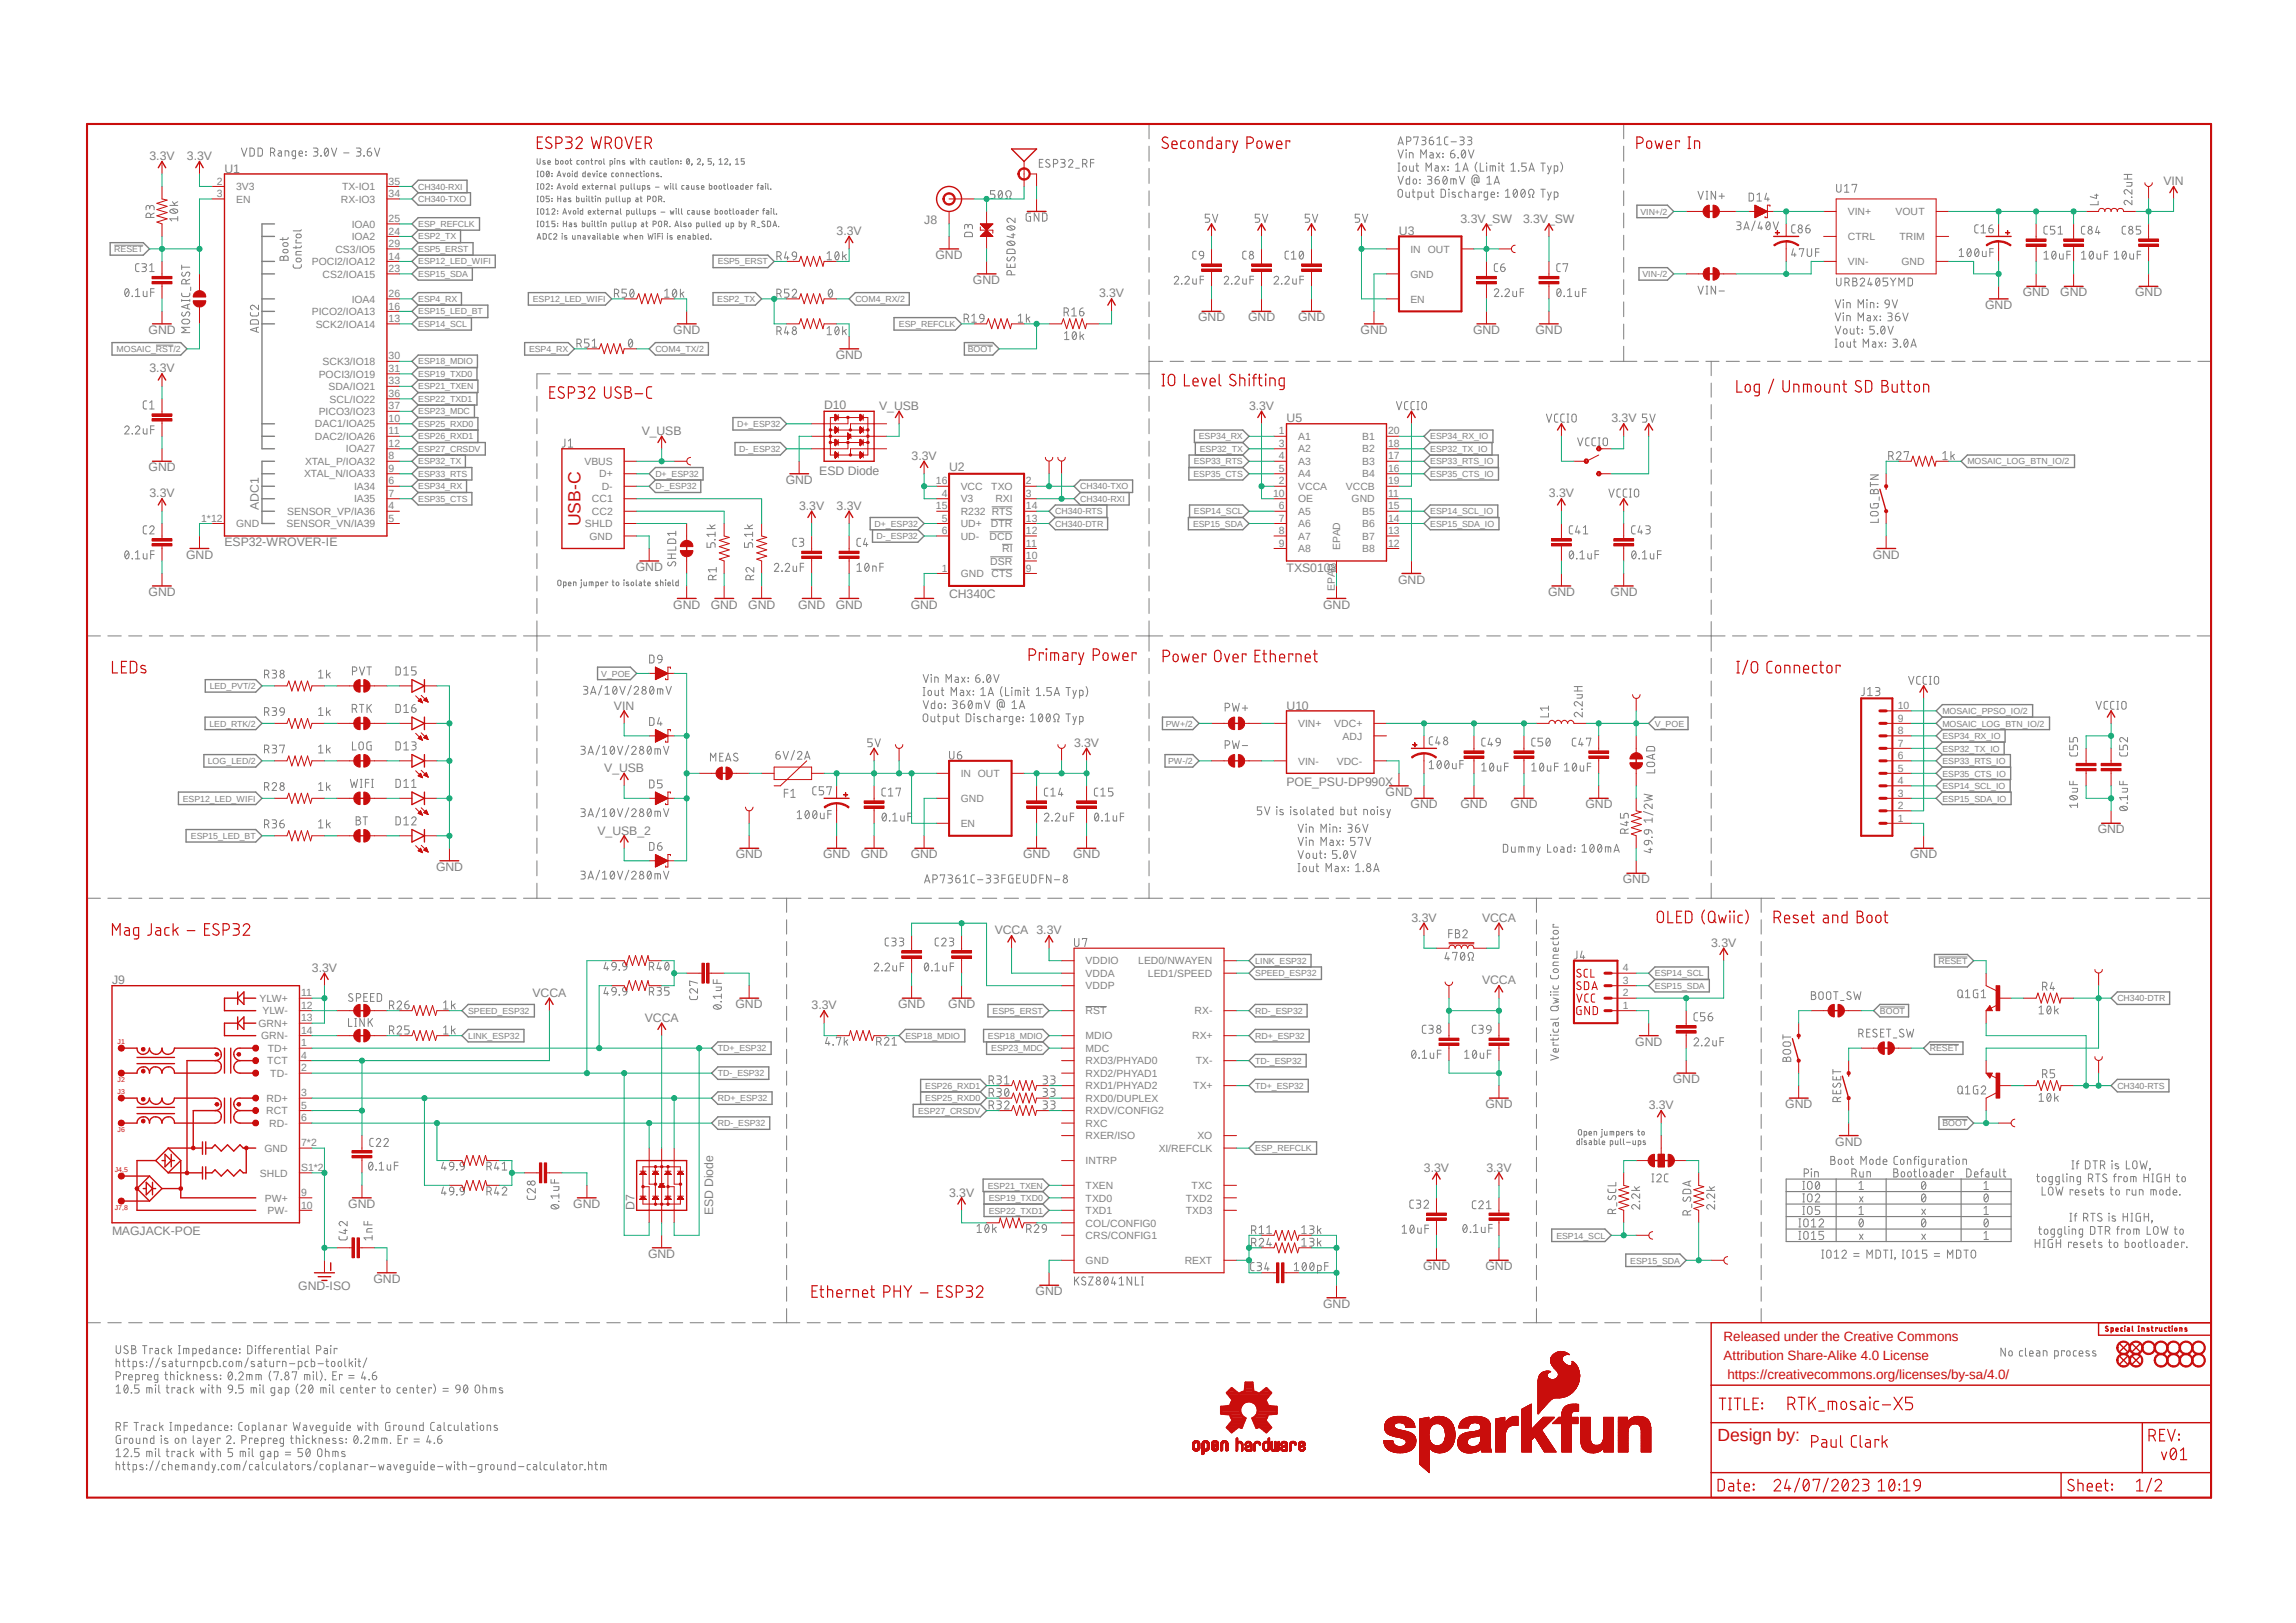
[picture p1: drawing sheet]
<svg xmlns="http://www.w3.org/2000/svg" width="420mm" height="297mm" viewBox="0 0 420 297" stroke-linecap="round" stroke-linejoin="round" font-family="sans-serif">
<defs><g id="words">
<g font-size="3.2" fill="#c90d0c">
<text x="106.2" y="96.3" transform="rotate(-90 106.2 96.3)">USB-C</text>
<text x="314.2" y="263.8">Design by:</text>
</g>
<g font-size="2.5" fill="#c90d0c">
<text x="315.3" y="245.5">Released under the Creative Commons</text>
<text x="315.3" y="248.9">Attribution Share-Alike 4.0 License</text>
<text x="316" y="252.3">https://creativecommons.org/licenses/by-sa/4.0/</text>
</g>
<g font-size="2.2" fill="#808080">
<text x="27.3" y="29.3">3.3V</text>
<text x="34.2" y="29.3">3.3V</text>
<text x="41.1" y="31.6">U1</text>
<text x="395.7" y="33.9">VIN</text>
<text x="169" y="41">J8</text>
<text x="267.2" y="40.8">3.3V_SW</text>
<text x="278.6" y="40.8">3.3V_SW</text>
<text x="153" y="43.1">3.3V</text>
<text x="171.1" y="47.4">GND</text>
<text x="255.9" y="43.1">U3</text>
<text x="178" y="51.9">GND</text>
<text x="201" y="54.4">3.3V</text>
<text x="219.2" y="58.8">GND</text>
<text x="228.3" y="58.8">GND</text>
<text x="237.4" y="58.8">GND</text>
<text x="363.1" y="56.5">GND</text>
<text x="370" y="54.2">GND</text>
<text x="376.9" y="54.2">GND</text>
<text x="390.6" y="54.2">GND</text>
<text x="27.2" y="61.1">GND</text>
<text x="123.1" y="61.1">GND</text>
<text x="152.9" y="65.7">GND</text>
<text x="248.9" y="61.1">GND</text>
<text x="269.5" y="61.1">GND</text>
<text x="280.9" y="61.1">GND</text>
<text x="27.3" y="68.2">3.3V</text>
<text x="150.7" y="74.8">D10</text>
<text x="160.8" y="75">V_USB</text>
<text x="228.5" y="75">3.3V</text>
<text x="235.3" y="77.2">U5</text>
<text x="294.8" y="77.3">3.3V</text>
<text x="117.4" y="79.6">V_USB</text>
<text x="27.2" y="86.2">GND</text>
<text x="143.7" y="88.5">GND</text>
<text x="149.9" y="86.9">ESD Diode</text>
<text x="166.8" y="84.2">3.3V</text>
<text x="173.6" y="86.1">U2</text>
<text x="27.3" y="91">3.3V</text>
<text x="47.3" y="93.3" transform="rotate(-90 47.3 93.3)">ADC1</text>
<text x="146.2" y="93.3">3.3V</text>
<text x="153" y="93.3">3.3V</text>
<text x="283.3" y="91">3.3V</text>
<text x="41.1" y="99.9">ESP32-WROVER-IE</text>
<text x="34" y="102.2">GND</text>
<text x="116.3" y="104.5">GND</text>
<text x="235.3" y="104.6">TXS0108</text>
<text x="255.7" y="106.8">GND</text>
<text x="342.6" y="102.2">GND</text>
<text x="27.2" y="109.1">GND</text>
<text x="123.1" y="111.4">GND</text>
<text x="130" y="111.4">GND</text>
<text x="136.9" y="111.4">GND</text>
<text x="146" y="111.4">GND</text>
<text x="152.9" y="111.4">GND</text>
<text x="166.6" y="111.4">GND</text>
<text x="173.6" y="109.5">CH340C</text>
<text x="242" y="111.4">GND</text>
<text x="283.2" y="109.1">GND</text>
<text x="294.6" y="109.1">GND</text>
<text x="112.3" y="129.9">VIN</text>
<text x="235.3" y="129.9">U10</text>
<text x="196.5" y="136.7">3.3V</text>
<text x="110.5" y="141.3">V_USB</text>
<text x="235.3" y="143.8">POE_PSU-DP990X</text>
<text x="253.5" y="145.7">GND</text>
<text x="258" y="148">GND</text>
<text x="267.2" y="148">GND</text>
<text x="276.3" y="148">GND</text>
<text x="290" y="148">GND</text>
<text x="109.3" y="152.7">V_USB_2</text>
<text x="383.7" y="152.5">GND</text>
<text x="79.8" y="159.3">GND</text>
<text x="134.6" y="157.1">GND</text>
<text x="150.6" y="157.1">GND</text>
<text x="157.4" y="157.1">GND</text>
<text x="166.6" y="157.1">GND</text>
<text x="187.2" y="157.1">GND</text>
<text x="196.3" y="157.1">GND</text>
<text x="296.8" y="161.6">GND</text>
<text x="349.4" y="157.1">GND</text>
<text x="181.9" y="171">VCCA 3.3V</text>
<text x="258.2" y="168.7">3.3V</text>
<text x="271.1" y="168.7">VCCA</text>
<text x="313" y="173.3">3.3V</text>
<text x="57.1" y="177.8">3.3V</text>
<text x="20.5" y="180.1">J9</text>
<text x="97.4" y="182.4">VCCA</text>
<text x="134.5" y="184.5">GND</text>
<text x="148.5" y="184.7">3.3V</text>
<text x="164.3" y="184.5">GND</text>
<text x="173.5" y="184.5">GND</text>
<text x="271.1" y="180.1">VCCA</text>
<text x="117.9" y="187">VCCA</text>
<text x="299.1" y="191.3">GND</text>
<text x="271.7" y="202.8">GND</text>
<text x="301.6" y="203">3.3V</text>
<text x="306" y="198.2">GND</text>
<text x="326.6" y="202.8">GND</text>
<text x="335.7" y="209.6">GND</text>
<text x="260.5" y="214.4">3.3V</text>
<text x="271.9" y="214.4">3.3V</text>
<text x="63.7" y="221.1">GND</text>
<text x="104.9" y="221.1">GND</text>
<text x="116" y="221.5" transform="rotate(-90 116 221.5)">D7</text>
<text x="173.6" y="219">3.3V</text>
<text x="20.5" y="226.1">MAGJACK-POE</text>
<text x="130.4" y="222.4" transform="rotate(-90 130.4 222.4)">ESD Diode</text>
<text x="118.5" y="230.2">GND</text>
<text x="260.3" y="232.5">GND</text>
<text x="271.7" y="232.5">GND</text>
<text x="54.6" y="236.1">GND-ISO</text>
<text x="68.3" y="234.8">GND</text>
<text x="189.4" y="237.1">GND</text>
<text x="242" y="239.4">GND</text>
</g>
<g font-size="1.9" fill="#808080">
<text x="39.7" y="33.8">2</text>
<text x="43.2" y="34.8">3V3</text>
<text x="62.6" y="34.8">TX-IO1</text>
<text x="71.1" y="33.8">35</text>
<text x="39.7" y="36.1">3</text>
<text x="43.2" y="37.1">EN</text>
<text x="62.4" y="37.1">RX-IO3</text>
<text x="64.3" y="41.7">IOA0</text>
<text x="71.1" y="36.1">34</text>
<text x="71.1" y="40.6">25</text>
<text x="338" y="39.4">VIN+</text>
<text x="346.8" y="39.4">VOUT</text>
<text x="61.3" y="46.2">CS3/IO5</text>
<text x="64.3" y="43.9">IOA2</text>
<text x="71.1" y="47.5">14</text>
<text x="71.1" y="45.2">29</text>
<text x="71.1" y="42.9">24</text>
<text x="258" y="46.2">IN OUT</text>
<text x="338" y="43.9">CTRL</text>
<text x="347.4" y="43.9">TRIM</text>
<text x="57" y="48.5">POCI2/IOA12</text>
<text x="59" y="50.8">CS2/IOA15</text>
<text x="71.1" y="49.8">23</text>
<text x="258" y="50.8">GND</text>
<text x="338" y="48.5">VIN-</text>
<text x="347.8" y="48.5">GND</text>
<text x="57" y="57.7">PICO2/IOA13</text>
<text x="57.7" y="59.9">SCK2/IOA14</text>
<text x="64.3" y="55.4">IOA4</text>
<text x="71.1" y="58.9">13</text>
<text x="71.1" y="56.6">16</text>
<text x="71.1" y="54.4">26</text>
<text x="258" y="55.4">EN</text>
<text x="71.1" y="65.8">30</text>
<text x="58.3" y="69.1">POCI3/IO19</text>
<text x="59" y="66.8">SCK3/IO18</text>
<text x="60.1" y="71.4">SDA/IO21</text>
<text x="71.1" y="70.4">33</text>
<text x="71.1" y="68.1">31</text>
<text x="58.3" y="75.9">PICO3/IO23</text>
<text x="60.3" y="73.7">SCL/IO22</text>
<text x="71.1" y="77.2">10</text>
<text x="71.1" y="74.9">37</text>
<text x="71.1" y="72.6">36</text>
<text x="57.6" y="78.2">DAC1/IOA25</text>
<text x="57.6" y="80.5">DAC2/IOA26</text>
<text x="63.3" y="82.8">IOA27</text>
<text x="71.1" y="79.5">11</text>
<text x="71.1" y="81.8">12</text>
<text x="233.9" y="79.5">1</text>
<text x="233.9" y="81.8">3</text>
<text x="237.5" y="80.5">A1</text>
<text x="237.5" y="82.8">A2</text>
<text x="249.2" y="82.8">B2</text>
<text x="249.2" y="80.5">B1</text>
<text x="253.9" y="81.8">18</text>
<text x="253.9" y="79.5">20</text>
<text x="55.7" y="87.3">XTAL_N/IOA33</text>
<text x="55.8" y="85">XTAL_P/IOA32</text>
<text x="64.8" y="89.6">IA34</text>
<text x="71.1" y="88.6">6</text>
<text x="71.1" y="84.1">8</text>
<text x="71.1" y="86.4">9</text>
<text x="106.9" y="85">VBUS</text>
<text x="109.6" y="87.3">D+</text>
<text x="110.1" y="89.6">D-</text>
<text x="171.2" y="88.6">16</text>
<text x="175.7" y="89.7">VCC</text>
<text x="181.3" y="89.6">TXO</text>
<text x="187.7" y="88.6">2</text>
<text x="233.9" y="84.1">4</text>
<text x="233.9" y="86.4">5</text>
<text x="233.9" y="88.6">2</text>
<text x="237.5" y="85.1">A3</text>
<text x="237.5" y="87.4">A4</text>
<text x="237.5" y="89.7">VCCA</text>
<text x="246.2" y="89.6">VCCB</text>
<text x="249.2" y="87.3">B4</text>
<text x="249.2" y="85">B3</text>
<text x="253.9" y="88.6">19</text>
<text x="253.9" y="86.4">16</text>
<text x="253.9" y="84.1">17</text>
<text x="36.8" y="95.5">1*12</text>
<text x="52.5" y="94.2">SENSOR_VP/IA36</text>
<text x="64.8" y="91.9">IA35</text>
<text x="71.1" y="93.2">4</text>
<text x="71.1" y="95.5">5</text>
<text x="71.1" y="90.9">7</text>
<text x="108.2" y="91.9">CC1</text>
<text x="108.2" y="94.2">CC2</text>
<text x="171.2" y="93.2">15</text>
<text x="172.3" y="95.5">5</text>
<text x="172.3" y="90.9">4</text>
<text x="175.7" y="94.2">R232 RTS</text>
<text x="175.7" y="91.9">V3</text>
<text x="182.1" y="91.9">RXI</text>
<text x="187.7" y="95.5">13</text>
<text x="187.7" y="93.2">14</text>
<text x="187.7" y="90.9">3</text>
<text x="232.9" y="90.9">10</text>
<text x="233.9" y="93.2">6</text>
<text x="233.9" y="95.5">7</text>
<text x="237.5" y="91.9">OE</text>
<text x="237.5" y="94.2">A5</text>
<text x="247.2" y="91.9">GND</text>
<text x="249.2" y="94.2">B5</text>
<text x="253.9" y="95.5">14</text>
<text x="253.9" y="93.2">15</text>
<text x="253.9" y="90.9">11</text>
<text x="43.2" y="96.5">GND</text>
<text x="52.4" y="96.5">SENSOR_VN/IA39</text>
<text x="107" y="96.5">SHLD</text>
<text x="107.8" y="98.8">GND</text>
<text x="172.3" y="97.8">6</text>
<text x="175.7" y="96.5">UD+</text>
<text x="175.7" y="98.8">UD-</text>
<text x="181" y="98.8">DCD</text>
<text x="181.2" y="96.5">DTR</text>
<text x="183.3" y="101.1">RI</text>
<text x="187.7" y="97.8">12</text>
<text x="187.7" y="100.1">11</text>
<text x="233.9" y="97.8">8</text>
<text x="233.9" y="100.1">9</text>
<text x="237.5" y="96.5">A6</text>
<text x="237.5" y="98.8">A7</text>
<text x="237.5" y="101.1">A8</text>
<text x="245.2" y="100.6" transform="rotate(-90 245.2 100.6)">EPAD</text>
<text x="249.2" y="101.1">B8</text>
<text x="249.2" y="98.8">B7</text>
<text x="249.2" y="96.5">B6</text>
<text x="253.9" y="100.1">12</text>
<text x="253.9" y="97.8">13</text>
<text x="172.3" y="104.6">1</text>
<text x="175.7" y="105.7">GND</text>
<text x="181.1" y="103.3">DSR</text>
<text x="181.4" y="105.6">CTS</text>
<text x="187.7" y="104.6">9</text>
<text x="187.7" y="102.4">10</text>
<text x="244.1" y="108.1" transform="rotate(-90 244.1 108.1)">EPAD</text>
<text x="347.1" y="129.8">10</text>
<text x="237.5" y="133.1">VIN+</text>
<text x="244.1" y="133.1">VDC+</text>
<text x="245.6" y="135.3">ADJ</text>
<text x="347.1" y="136.7">7</text>
<text x="347.1" y="134.4">8</text>
<text x="347.1" y="132.1">9</text>
<text x="175.7" y="142.2">IN OUT</text>
<text x="237.5" y="139.9">VIN-</text>
<text x="244.5" y="139.9">VDC-</text>
<text x="347.1" y="143.5">4</text>
<text x="347.1" y="141.2">5</text>
<text x="347.1" y="138.9">6</text>
<text x="175.7" y="146.8">GND</text>
<text x="347.1" y="148.1">2</text>
<text x="347.1" y="145.8">3</text>
<text x="175.7" y="151.3">EN</text>
<text x="347.1" y="150.4">1</text>
<text x="198.6" y="176.5">VDDIO</text>
<text x="198.6" y="178.8">VDDA</text>
<text x="208.2" y="176.5">LED0/NWAYEN</text>
<text x="210" y="178.8">LED1/SPEED</text>
<text x="296.8" y="177.8">4</text>
<text x="47.5" y="183.3">YLW+</text>
<text x="48" y="185.6">YLW-</text>
<text x="55.1" y="182.3">11</text>
<text x="55.1" y="184.6">12</text>
<text x="198.6" y="181.1">VDDP</text>
<text x="198.6" y="185.6">RST</text>
<text x="218.5" y="185.6">RX-</text>
<text x="296.8" y="184.6">1</text>
<text x="296.8" y="182.3">2</text>
<text x="296.8" y="180">3</text>
<text x="47.3" y="187.9">GRN+</text>
<text x="47.8" y="190.2">GRN-</text>
<text x="55.1" y="191.5">1</text>
<text x="55.1" y="186.9">13</text>
<text x="55.1" y="189.2">14</text>
<text x="198.6" y="190.2">MDIO</text>
<text x="218.1" y="190.2">RX+</text>
<text x="48.9" y="194.8">TCT</text>
<text x="49" y="192.5">TD+</text>
<text x="49.4" y="197">TD-</text>
<text x="55.1" y="193.8">4</text>
<text x="55.1" y="196">2</text>
<text x="198.6" y="192.5">MDC</text>
<text x="198.6" y="194.8">RXD3/PHYAD0</text>
<text x="198.6" y="197.1">RXD2/PHYAD1</text>
<text x="218.7" y="194.8">TX-</text>
<text x="48.7" y="203.9">RCT</text>
<text x="48.8" y="201.6">RD+</text>
<text x="55.1" y="200.6">3</text>
<text x="55.1" y="202.9">5</text>
<text x="198.6" y="199.4">RXD1/PHYAD2</text>
<text x="198.6" y="201.6">RXD0/DUPLEX</text>
<text x="198.6" y="203.9">RXDV/CONFIG2</text>
<text x="218.3" y="199.3">TX+</text>
<text x="49.2" y="206.2">RD-</text>
<text x="55.1" y="205.2">6</text>
<text x="55.1" y="209.8">7*2</text>
<text x="198.6" y="206.2">RXC</text>
<text x="198.6" y="208.5">RXER/ISO</text>
<text x="219.1" y="208.5">XO</text>
<text x="47.5" y="215.3">SHLD</text>
<text x="48.4" y="210.7">GND</text>
<text x="55.1" y="214.3">S1*2</text>
<text x="198.6" y="213.1">INTRP</text>
<text x="212" y="210.7">XI/REFCLK</text>
<text x="48.4" y="219.9">PW+</text>
<text x="55.1" y="218.9">9</text>
<text x="55.1" y="221.2">10</text>
<text x="198.6" y="217.6">TXEN</text>
<text x="198.6" y="219.9">TXD0</text>
<text x="216.9" y="219.9">TXD2</text>
<text x="218" y="217.6">TXC</text>
<text x="48.9" y="222.2">PW-</text>
<text x="198.6" y="222.2">TXD1</text>
<text x="198.6" y="224.5">COL/CONFIG0</text>
<text x="198.6" y="226.8">CRS/CONFIG1</text>
<text x="216.9" y="222.2">TXD3</text>
<text x="198.6" y="231.4">GND</text>
<text x="216.7" y="231.3">REXT</text>
</g>
<g font-size="1.6" fill="#808080">
<text x="76.5" y="34.7">CH340-RXI</text>
<text x="76.5" y="37">CH340-TXO</text>
<text x="76.5" y="41.5">ESP_REFCLK</text>
<text x="300.1" y="39.3">VIN+/2</text>
<text x="20.9" y="46.1">RESET</text>
<text x="76.5" y="46.1">ESP5_ERST</text>
<text x="76.5" y="43.8">ESP2_TX</text>
<text x="76.5" y="48.4">ESP12_LED_WIFI</text>
<text x="76.5" y="50.7">ESP15_SDA</text>
<text x="131.3" y="48.4">ESP5_ERST</text>
<text x="300.4" y="50.7">VIN-/2</text>
<text x="76.5" y="57.5">ESP15_LED_BT</text>
<text x="76.5" y="59.8">ESP14_SCL</text>
<text x="76.5" y="55.2">ESP4_RX</text>
<text x="97.5" y="55.2">ESP12_LED_WIFI</text>
<text x="131.2" y="55.2">ESP2_TX</text>
<text x="156.5" y="55.2">COM4_RX/2</text>
<text x="164.4" y="59.8">ESP_REFCLK</text>
<text x="21.3" y="64.4">MOSAIC_RST/2</text>
<text x="96.8" y="64.4">ESP4_RX</text>
<text x="119.9" y="64.4">COM4_TX/2</text>
<text x="177" y="64.4">BOOT</text>
<text x="76.5" y="66.7">ESP18_MDIO</text>
<text x="76.5" y="69">ESP19_TXD0</text>
<text x="76.5" y="71.2">ESP21_TXEN</text>
<text x="76.5" y="73.5">ESP22_TXD1</text>
<text x="76.5" y="75.8">ESP23_MDC</text>
<text x="76.5" y="78.1">ESP25_RXD0</text>
<text x="76.5" y="80.4">ESP26_RXD1</text>
<text x="76.5" y="82.7">ESP27_CRSDV</text>
<text x="134.8" y="78.1">D+_ESP32</text>
<text x="135.2" y="82.7">D-_ESP32</text>
<text x="219.3" y="80.4">ESP34_RX</text>
<text x="219.5" y="82.7">ESP32_TX</text>
<text x="261.6" y="82.7">ESP32_TX_IO</text>
<text x="261.6" y="80.4">ESP34_RX_IO</text>
<text x="76.5" y="85">ESP32_TX</text>
<text x="76.5" y="87.3">ESP33_RTS</text>
<text x="76.5" y="89.5">ESP34_RX</text>
<text x="119.9" y="87.3">D+_ESP32</text>
<text x="119.9" y="89.5">D-_ESP32</text>
<text x="197.6" y="89.5">CH340-TXO</text>
<text x="218.3" y="87.3">ESP35_CTS</text>
<text x="218.4" y="85">ESP33_RTS</text>
<text x="261.6" y="85">ESP33_RTS_IO</text>
<text x="261.6" y="87.3">ESP35_CTS_IO</text>
<text x="359.9" y="85">MOSAIC_LOG_BTN_IO/2</text>
<text x="76.5" y="91.8">ESP35_CTS</text>
<text x="193" y="94.1">CH340-RTS</text>
<text x="197.6" y="91.8">CH340-RXI</text>
<text x="218.4" y="94.1">ESP14_SCL</text>
<text x="261.6" y="94.1">ESP14_SCL_IO</text>
<text x="160" y="96.4">D+_ESP32</text>
<text x="160.4" y="98.7">D-_ESP32</text>
<text x="193" y="96.4">CH340-DTR</text>
<text x="218.2" y="96.4">ESP15_SDA</text>
<text x="261.6" y="96.4">ESP15_SDA_IO</text>
<text x="110" y="123.8">V_POE</text>
<text x="38.4" y="126.1">LED_PVT/2</text>
<text x="355.3" y="130.7">MOSAIC_PPSO_IO/2</text>
<text x="38.3" y="133">LED_RTK/2</text>
<text x="213.2" y="133">PW+/2</text>
<text x="302.7" y="133">V_POE</text>
<text x="355.3" y="137.5">ESP32_TX_IO</text>
<text x="355.3" y="135.3">ESP34_RX_IO</text>
<text x="355.3" y="133">MOSAIC_LOG_BTN_IO/2</text>
<text x="38" y="139.8">LOG_LED/2</text>
<text x="213.7" y="139.8">PW-/2</text>
<text x="355.3" y="139.8">ESP33_RTS_IO</text>
<text x="355.3" y="142.1">ESP35_CTS_IO</text>
<text x="33.4" y="146.7">ESP12_LED_WIFI</text>
<text x="355.3" y="144.4">ESP14_SCL_IO</text>
<text x="355.3" y="146.7">ESP15_SDA_IO</text>
<text x="34.9" y="153.5">ESP15_LED_BT</text>
<text x="229.6" y="176.4">LINK_ESP32</text>
<text x="229.6" y="178.7">SPEED_ESP32</text>
<text x="302.7" y="178.7">ESP14_SCL</text>
<text x="354.6" y="176.4">RESET</text>
<text x="85.6" y="185.5">SPEED_ESP32</text>
<text x="181.6" y="185.5">ESP5_ERST</text>
<text x="229.6" y="185.5">RD-_ESP32</text>
<text x="302.7" y="180.9">ESP15_SDA</text>
<text x="343.9" y="185.5">BOOT</text>
<text x="387.3" y="183.2">CH340-DTR</text>
<text x="85.6" y="190.1">LINK_ESP32</text>
<text x="165.6" y="190.1">ESP18_MDIO</text>
<text x="180.7" y="190.1">ESP18_MDIO</text>
<text x="229.6" y="190.1">RD+_ESP32</text>
<text x="131.3" y="192.4">TD+_ESP32</text>
<text x="131.3" y="196.9">TD-_ESP32</text>
<text x="181.3" y="192.4">ESP23_MDC</text>
<text x="229.6" y="194.7">TD-_ESP32</text>
<text x="353" y="192.4">RESET</text>
<text x="131.3" y="201.5">RD+_ESP32</text>
<text x="167.9" y="203.8">ESP27_CRSDV</text>
<text x="169.3" y="201.5">ESP25_RXD0</text>
<text x="169.3" y="199.2">ESP26_RXD1</text>
<text x="229.6" y="199.2">TD+_ESP32</text>
<text x="387.3" y="199.2">CH340-RTS</text>
<text x="131.3" y="206.1">RD-_ESP32</text>
<text x="355.3" y="206.1">BOOT</text>
<text x="229.6" y="210.7">ESP_REFCLK</text>
<text x="180.7" y="217.5">ESP21_TXEN</text>
<text x="180.9" y="219.8">ESP19_TXD0</text>
<text x="180.9" y="222.1">ESP22_TXD1</text>
<text x="284.7" y="226.7">ESP14_SCL</text>
<text x="298.2" y="231.2">ESP15_SDA</text>
</g>
<g font-size="1.3" fill="#c90d0c">
<text x="21.5" y="191.1">J1</text>
<text x="21.5" y="198">J2</text>
<text x="21.5" y="200.3">J3</text>
<text x="21.5" y="207.1">J6</text>
<text x="21" y="214.5">J4,5</text>
<text x="21" y="221.4">J7,8</text>
</g>
</g></defs>
<path d="M15.5 22.5l389.2 252.1M404.7 22.5l-389.2 252.1" fill="none" stroke="#fff" stroke-width=".18"/>
<g fill="none" stroke="#808080" stroke-width=".18">
<path d="M27.4 38v-.2a.41 .41 0 0 1 .5-.2 .41 .41 0 0 1 .3 .4v.4M27.4 38.2v-.3a.34 .34 0 0 0-.3-.3 .34 .34 0 0 0-.4 .3v.5M27.6 39.8v-.4a.43 .43 0 0 0-.5-.4 .43 .43 0 0 0-.4 .4v.4h1.5M28.2 39l-.6 .3M31.1 37.6h1.4M31.1 38.5l.7-.3a.57 .57 0 0 1 .7 .5 .87 .87 0 0 1-1.4 0zM31.4 38.3l.8 .6M31.5 36.9l.5 .7M32.5 39.6v.8M32.5 36.9l-.7 .4M44.2 27.1l.5 1.5 .5-1.5M45.7 27.1h.4l.4 .2a1.17 1.17 0 0 1-.2 1.2l-.6 .1z"/>
<path d="M47.2 27.1l.6 .1a1.15 1.15 0 0 1 0 1.3l-.6 .1zM49.5 27.9h.4a.4 .4 0 0 0 .4-.4 .4 .4 0 0 0-.4-.4h-.4v1.5M50 27.9l.3 .7M50.9 27.6l.6 .1v.9l-.5-.1-.2-.3 .3-.2h.4M52.2 28.6v-1h.5l.1 1M54.1 28.6l-.6-.2-.1-.5 .2-.3h.5v1.2l-.1 .2h-.5M54.7 28.1h.6v-.3a.31 .31 0 0 0-.4-.2 .31 .31 0 0 0-.2 .3v.5l.6 .2M55.9 27.7l.1 .1zM55.9 28.4h.1zM57.3 27.1h.5a.34 .34 0 0 1 .4 .3 .34 .34 0 0 1-.4 .4h-.3M57.7 27.8a.4 .4 0 0 1 .5 .4 .4 .4 0 0 1-.5 .4h-.4M58.7 28.5l.1 .1z"/>
<path d="M59.5 27.2l.2-.1a.96 .96 0 0 1 .2 1.4h-.4l-.1-.4v-.5zM60 27.4l-.6 .8M60.6 27.1l.5 1.5 .5-1.5M62.9 28h.9M65.2 27.1h.5a.34 .34 0 0 1 .3 .3 .34 .34 0 0 1-.3 .4h-.3M65.6 27.8a.4 .4 0 0 1 .4 .4 .4 .4 0 0 1-.4 .4h-.4M66.5 28.5l.1 .1zM67.2 27.8h.4a.41 .41 0 0 1 .4 .4 .41 .41 0 0 1-.4 .4 .41 .41 0 0 1-.4-.4zM67.8 27.1a.65 .65 0 0 0-.6 .7M68.5 27.1l.5 1.5 .5-1.5M98.3 29v.8l.1 .3 .4-.1v-1M98.3 32.3h.2"/>
<path d="M98.3 31.3h.2M98.3 39.2h.2M98.3 38.2h.2M98.3 34.6h.2M98.3 33.6h.2M98.3 36.9h.2M98.3 35.9h.2M98.3 31.3v1M98.3 33.6v1M98.3 35.9v1M98.3 38.2v1M98.9 31.4l.4-.1 .2 .3v.5l-.2 .2h-.4z"/>
<path d="M98.9 38.3l.4-.1 .2 .2v.5l-.2 .3-.4-.1zM98.9 33.7l.4-.1 .2 .3v.5l-.2 .2-.4-.1zM98.9 36l.4-.1 .2 .3v.5l-.2 .2-.4-.1zM99.7 29.4l-.4 .1 .5 .5h-.5M99.9 33.8a.3 .3 0 0 1 .4-.2 .3 .3 0 0 1 .1 .5l-.5 .5h.6M99.9 39.2h.6M99.9 38.4l.3-.2v1M100.1 31.4a.51 .51 0 0 1 .4 .4 .51 .51 0 0 1-.3 .5l-.2-.1-.1-.4zM100.2 29.7h.5l-.1-.2h-.4v.5l.5 .1M100.5 31.5l-.5 .6M100.5 35.9h-.6v.5h.5l.1 .2-.1 .3h-.5M100.9 31.7l.1 .1z"/>
<path d="M100.9 32.2l.1 .1zM100.9 34l.1 .1zM100.9 34.5h.1zM100.9 36.3l.1 .1zM100.9 36.8h.1zM101 38.4a.28 .28 0 0 1 .4-.2 .28 .28 0 0 1 0 .5l-.4 .5h.5M101.6 29v1.1l.5-.1v-.5l-.5-.1M101.9 32.3l.4-1 .3 1M101.9 34.6l.4-1 .3 1M102 38.6h.1M102 39.1h.1M102 32.1h.5"/>
<path d="M102 35.9v1M102 34.4h.5M102 36.4h.6M102.6 29.5h.4v.3l-.1 .3-.3-.1zM102.6 35.9v1M103 31.7l.2 .6 .2-.6M103 39.2l.3-1 .3 1M103 34l.2 .6 .2-.6M103 38.9h.5M103.1 36.2l.4 .1v.6h-.4v-.3l.4-.1M103.6 29.4l.3 .2-.1 .5-.4-.3zM103.8 31.7h.4l.1 .4-.2 .2h-.3z"/>
<path d="M103.8 34h.4l.1 .4-.2 .2-.3-.1zM104 38.5l.2 .7 .2-.7M104.2 29.4h.4M104.4 29v.9v.2h.2M104.4 36.3l-.4 .1 .4 .3v.2h-.4M104.7 31.3h.1M104.7 31.7v.6M104.7 33.6h.1M104.7 34v.6M105 38.5l.3 .2-.1 .5h-.2l-.1-.2zM105.5 35.9v1h.4v-.6l-.4-.1M105.6 31.3v1h-.4v-.6h.4"/>
<path d="M105.6 33.6v1h-.4v-.6h.4M105.7 38.2h.1M105.7 38.5v.7M106 29.4l-.5 .1v.5l.5 .1M106.4 29.5l.2-.1 .2 .2-.2 .5-.2-.1zM106.4 36.2l.1 .7h.3v-.7M106.6 38.2v1h-.4v-.7h.4M106.6 34.3h.5l-.1-.3h-.4v.5l.5 .1M107.1 31.3v1h-.4l-.1-.6h.5M107.2 30.1v-.7h.5v.7M107.3 35.9h.1M107.3 36.2v.7"/>
<path d="M107.4 34l.5 .6M107.5 32h.5l-.1-.3h-.3l-.1 .6h.5M107.6 38.9h.5l-.1-.3h-.3l-.1 .4 .1 .2h.4M107.7 35.9v.9l.2 .1M107.9 34l-.5 .6M108.1 29.4h.3M108.2 29v1l.2 .1M108.2 34h.4M108.2 36.2h.3M108.3 35.9v.8l.1 .2h.1M108.3 33.6v.9l.1 .1h.2M108.4 31.7l.2 .6 .2-.6"/>
<path d="M108.5 38.5l.4 .7M108.9 35.9h.1zM108.9 38.5l-.4 .7M108.9 36.2v.7M109 34.3h.4v-.3h-.4v.5l.4 .1M109.2 31.3l.1 .1zM109.2 29.5v-.1h-.3v.7M109.2 31.7v.6M109.3 38.5h.3M109.3 38.2v.8l.1 .2h.2M109.3 36.9v-.7l.5 .1 .1 .6M109.6 29.5h.4v.3l-.1 .3-.3-.1z"/>
<path d="M110 38.9h.4v-.3h-.4v.4l.1 .2h.3M110.1 31.7h-.4l-.1 .1 .1 .5h.4M110.2 34.1v-.1h-.3v.6M110.4 32h.5v-.3h-.4l-.1 .6h.5M110.4 29v.9l.2 .2M110.6 34.6v-.6h.4l.1 .6M110.9 36.9l.4-.1v-.5l-.4-.1v1.1M111.3 38.7v-.2h-.4v.7M111.6 30.1h.4v-.7h-.4v1M111.6 34h.4v.6h-.4v-.3l.4-.1M111.6 39.2v-.7l.5 .1v.6M111.8 36.2l.1 .7h.4v-.7"/>
<path d="M112.3 31.7h-.4v.6h.4M112.4 29h.1M112.4 29.4v.7M112.5 33.6v.9l.1 .1M112.6 38.5h.3l.1 .2v.5h-.4v-.3l.4-.1M112.7 31.7h.4v.4l-.2 .2h-.2zM112.7 35.9v.8l.2 .2M112.9 30.1v-.7h.4l.1 .7M113.3 35.9v.8l.2 .2M113.5 38.2v.8l.2 .2M113.6 32.3v-.6h.4v.6M113.6 34.6l.4-.1v-.5h-.4v1"/>
<path d="M113.9 36.2l.1 .7h.3v-.7M114.3 29.4h-.3l-.2 .1 .5 .3v.3l-.5-.1M114.5 34l.1 .6h.4v-.6M114.6 32.3v-.6h.4v.6M114.6 39.2l.5-.1-.1-.5-.4-.1v1.1M114.8 36.9l.5-.1-.1-.5-.4-.1v1.1M115.3 29.4l.1 .7 .2-.5 .2 .5 .2-.7M115.4 33.6v.9l.2 .1M115.5 32h.5l-.1-.3h-.4v.6h.5M115.5 38.5l.1 .7h.4v-.7M116 33.6v.9l.2 .1M116.3 36.2l.4 .1v.6h-.4v-.3l.4-.1"/>
<path d="M116.3 29h.1M116.4 29.4v.7M116.5 38.2v.8l.2 .2M116.6 34l.1 .6h.4v-.6M116.7 29.4h.4M116.8 31.7h-.4v.6h.4M116.8 29v.9l.1 .2h.2M117 38.2v.8l.2 .2M117.1 31.7h.3M117.1 36.2h.3M117.2 31.3v.9l.1 .1h.1M117.2 35.9v.9l.2 .1"/>
<path d="M117.5 29.4h.4v.7M117.5 29v1.1M117.5 34.6l.5-.1-.1-.5h-.4v1M117.6 38.5l.1 .7h.4v-.7M117.8 31.3h.1M117.8 31.7v.6M118.2 31.7h.4l.1 .4-.2 .2h-.3zM118.4 36.4h.5v-.5h-.5v1M118.6 39.2h.4v-.6l-.4-.1v1.1M118.8 34l-.4 .1 .5 .3-.1 .2h-.4M119.1 32.3v-.6h.4l.1 .6M119.3 29.4l-.3 .1v.5l.3 .1"/>
<path d="M119.5 36l.3-.1 .2 .3v.5l-.2 .2-.3-.1zM119.8 29.4l.4 .1v.6h-.4v-.4h.4M119.8 38.6l-.4 .1 .4 .2 .1 .2-.4 .1M119.9 34.2h.7M120.5 31.7l-.4 .1 .4 .3v.2h-.4M120.5 36.4h.4l.2-.3-.6-.2v1M120.7 29.4l.1 .7h.4v-.7M120.9 36.4l.2 .5M120.9 32.3h.1zM120.9 38.8h.7M121.5 36.9h.1M121.5 29.4h.4"/>
<path d="M121.5 34l.3 .6 .1-.4 .2 .4 .2-.6M121.6 29v.9l.1 .2h.2M122.2 29l.1 .1zM122.3 29.4v.7M122.6 38.5l.2 .7 .1-.5 .2 .5 .2-.7M122.7 33.6h.1M122.7 34v.6M122.7 29.5h.4v.3l-.1 .3-.3-.1zM123.1 33.6v.9l.2 .1M123.6 30.1v-.7h.4l.1 .7M123.7 33.6v.9l.1 .1M123.7 38.2h.1"/>
<path d="M123.7 38.5v.7M124.1 38.2v.8l.2 .2M124.5 29.5h.1zM124.5 29.9l.1 .1zM124.7 38.2v.8l.1 .2M125.1 34h-.3l-.1 .1 .1 .5h.3M125.6 34h.3l.1 .1v.5h-.4l-.1-.2 .5-.2M125.6 29.2l.1-.1a.51 .51 0 0 1 .5 .4 .51 .51 0 0 1-.3 .6h-.2l-.1-.3zM126.1 29.3l-.5 .5M126.2 38.5l-.4 .1v.5l.4 .1M126.5 34l.1 .6h.4v-.6M126.5 30l.1 .1z"/>
<path d="M126.6 38.5l.4 .1v.6h-.4v-.3l.4-.1M126.6 30.1l-.1 .2M127.5 38.5l.1 .7h.4v-.7M127.6 29.3l.1-.3h.3l.1 .3v.2l-.5 .6h.5M127.8 34l-.4 .1 .5 .4-.5 .1M128.3 34.3h.5l-.2-.3h-.2l-.1 .5 .5 .1M128.5 30l.1 .1zM128.6 30.1l-.1 .2M128.8 38.6l-.2-.1-.2 .2 .5 .3v.2h-.5M129.3 38.9h.5v-.3h-.4l-.1 .5 .5 .1M129.8 33.6v1h.4v-.6h-.4M130.1 29h-.6v.5h.5l.1 .2-.1 .4h-.5"/>
<path d="M130.6 30.1h.1M130.6 30.1l-.1 .2M130.7 34h.4v.4l-.1 .2-.3-.1zM130.8 38.2v1h.4v-.7h-.4M131.5 30.1h.6M131.5 29.3l.3-.3v1.1M131.6 34h.4v.4l-.1 .2-.3-.1zM131.8 38.5l.4 .2-.2 .5h-.2l-.1-.2zM132.3 34h.4M132.5 33.6v.9v.1h.2M132.5 29.3a.3 .3 0 0 1 .5-.3 .3 .3 0 0 1 .1 .5l-.6 .6h.6M132.6 38.6h.4l.1 .4-.2 .2-.3-.1z"/>
<path d="M133.1 33.6v.9l.2 .1M133.4 38.5h.3M133.5 38.2v.8l.2 .2M133.5 30l.1 .1zM133.6 30.1l-.1 .2M133.7 34h.4v.4l-.2 .2-.2-.1zM134.1 38.2v.8l.2 .2M134.5 30.1h.6M134.5 29.3l.3-.3v1.1M134.6 34h.3l.1 .1v.5h-.4v-.3l.4-.1M134.7 38.6h.4v.4l-.1 .2-.3-.1zM135.6 38.5l.4 .1v.6h-.4v-.3l.4-.1"/>
<path d="M135.9 33.6v1h-.3l-.1-.6h.4M136.1 29h-.5v.5l.5 .1v.5h-.5M136.4 34.3h.5l-.1-.3h-.4v.5l.5 .1M136.9 38.2v1h-.3l-.1-.6 .4-.1M137.4 38.9h.5l-.1-.3h-.3l-.1 .5 .5 .1M137.7 34.1v-.1h-.4v.6M138.5 34h.3M138.7 38.7v-.2h-.4v.7M138.8 33.6l-.2 .2v.8M139.2 34h.4v.6h-.4v-.3l.4-.1M139.5 38.5h.4M139.9 38.2l-.3 .2v.8"/>
<path d="M140 33.6l.1 .1zM140 34v.6M140.2 38.5h.3l.1 .2v.5h-.3v-.3l.3-.1M140.5 33.6v.9l.1 .1M141 34.6h.1M141.1 38.2h.1M141.1 38.5v.7M141.5 38.2v.9l.2 .1M142 39.2h.1zM182 34.9h-.8v.6h.5a.41 .41 0 0 1 .3 .4 .41 .41 0 0 1-.3 .4h-.5M182.8 34.9h.2a.87 .87 0 0 1 0 1.4 .9 .9 0 0 1-.2-1.4zM183.3 35.2l-.6 .8"/>
<path d="M184 36.3h.2v-.4a.56 .56 0 0 1-.1-.8 .56 .56 0 0 1 .8 0 .56 .56 0 0 1-.2 .8v.4h.3M185.7 39.9v.8l-.9-.7a.41 .41 0 0 0-.6 .2 .41 .41 0 0 0 .3 .5M188.5 39h-.5l-.3 .2v.9l.2 .3 .6 .1v-.9h-.2M190 39v1.5l-.8-1.5v1.5M190.1 29.8h.5M190.7 39h.6a1.17 1.17 0 0 1 .2 1.3l-.4 .2h-.4zM190.8 29.2h-.7v1.4h.7M192 29.3a.35 .35 0 0 0-.5-.1 .35 .35 0 0 0 0 .6l.4 .2a.31 .31 0 0 1 .2 .4 .31 .31 0 0 1-.3 .2l-.5-.2M192.7 30l.6-.1a.41 .41 0 0 0 .2-.4 .41 .41 0 0 0-.4-.3h-.4v1.4M194 29.2h.5a.33 .33 0 0 1 .3 .2 .33 .33 0 0 1-.1 .4h-.5M194.4 29.8a.4 .4 0 0 1 .5 .4 .4 .4 0 0 1-.5 .4h-.4M195.5 29.5a.39 .39 0 0 1 .5-.3 .39 .39 0 0 1 .1 .6l-.6 .8h.8"/>
<path d="M196.8 30.8h.6M198 30l.6-.1a.41 .41 0 0 0 .2-.4 .41 .41 0 0 0-.4-.3h-.4v1.4M198.5 30l.3 .6M199.5 29.8h.6M200.1 29.2h-.6v1.4M210.2 22.7v2.7M210.2 26.8v2.7M210.2 30.8v2.8M210.2 34.9v2.7M210.2 39v2.7M221.3 39.2h-.8v.7h.4a.41 .41 0 0 1 .4 .4 .41 .41 0 0 1-.4 .4h-.4M221.8 39.2l.5 1.5 .5-1.5"/>
<path d="M230.4 39.2h-.8v.7h.5a.41 .41 0 0 1 .3 .4 .41 .41 0 0 1-.3 .4h-.5M230.9 39.2l.5 1.5 .5-1.5M239.6 39.2h-.8v.7h.4a.41 .41 0 0 1 .4 .4 .41 .41 0 0 1-.4 .4h-.4M240.1 39.2l.4 1.5 .5-1.5M248.7 39.2h-.8v.7h.5a.41 .41 0 0 1 .3 .4 .41 .41 0 0 1-.3 .4h-.5M249.2 39.2l.5 1.5 .5-1.5M255.7 31.3h.4M255.7 26.5l.5-1.4 .5 1.4M255.7 27.4l.5 1.5 .5-1.5M255.7 29.8h.4M255.7 32.3l.5 1.4 .5-1.4M255.8 34.8a.41 .41 0 0 1 .4-.2 .41 .41 0 0 1 .3 .5v.8a.41 .41 0 0 1-.5 .2 .41 .41 0 0 1-.3-.4z"/>
<path d="M255.9 26.2h.7M255.9 29.8v1.5M256.6 30.5l.2-.1a.34 .34 0 0 1 .5 .2v.4a.34 .34 0 0 1-.4 .3 .34 .34 0 0 1-.3-.3zM257.2 35.1v.8l.2 .2h.4v-1M257.2 27.4l.1 .1zM257.2 27.9v1M257.3 25.9l.6-.1a.41 .41 0 0 0 .2-.4 .41 .41 0 0 0-.4-.3h-.4v1.4M257.8 28.9v-1l.6 .1 .1 .9M257.9 30.4v.7l.2 .2h.4v-.9M257.9 32.3v1.4h-.6l-.1-.8 .7-.2M258.3 35.1h.5M258.5 34.6v1.3l.1 .2h.2"/>
<path d="M258.6 25.2v-.1h.8l-.4 1.4M258.7 32.8a.32 .32 0 0 1 .4 .3v.3a.32 .32 0 0 1-.3 .3 .32 .32 0 0 1-.3-.3zM259 30.4h.5M259.2 29.8v1.3l.1 .2h.2M259.4 36.1l.6-.1v-.8l-.6-.1v1.5M259.7 32.9h.1zM259.7 33.5h.1M259.9 28.9v-1.5l.5 .9 .5-.9v1.5M260.1 25.1h.4a.32 .32 0 0 1 .4 .3 .32 .32 0 0 1-.4 .3h-.3M260.4 25.7a.4 .4 0 0 1 .5 .4 .4 .4 0 0 1-.5 .4h-.3M260.6 35.1v.8l.3 .2h.4v-1M260.9 31.3v-1.5l.4 .8 .5-.8v1.5"/>
<path d="M261.1 32.3h.5a.32 .32 0 0 1 .3 .3 .32 .32 0 0 1-.3 .3h-.3M261.5 25.7h.4a.41 .41 0 0 1 .4 .4 .41 .41 0 0 1-.4 .4 .41 .41 0 0 1-.4-.4zM261.5 32.9a.4 .4 0 0 1 .4 .4 .4 .4 0 0 1-.4 .4h-.4M261.6 27.9l.4 .1 .2 .2v.7h-.6v-.5h.6M261.8 35.1h.5M262 34.6v1.3l.1 .2h.2M262.1 25.1a.59 .59 0 0 0-.6 .6M262.5 32.9h.5a.42 .42 0 0 1 .3 .5 .42 .42 0 0 1-.4 .3 .42 .42 0 0 1-.4-.4zM262.6 30.4h.5v.9l-.5-.1v-.4l.5-.1M262.7 27.9l.7 1M262.8 26.5h.9M262.8 25.4l.5-.3v1.4"/>
<path d="M263.2 32.3a.65 .65 0 0 0-.7 .6M263.4 27.9l-.7 1M263.6 34.6h.4l.4 .2a1.17 1.17 0 0 1-.2 1.3h-.6zM263.7 30.4l.6 .9M263.9 28.1l.1 .1zM263.9 28.7l.1 .1zM264.2 32.3h.1a.82 .82 0 0 1 0 1.4 .89 .89 0 0 1-.1-1.4zM264.3 30.4l-.6 .9M264.7 32.6l-.7 .8M264.8 30.4l.1 .1zM264.8 31.1l.1 .1zM264.9 25.1h-.5l-.2 .3 .1 .9 .6 .2"/>
<path d="M265 34.6l.1 .1zM265 35.1v1M265.3 28.1h.5a.41 .41 0 0 1 .4 .5 .41 .41 0 0 1-.5 .3 .41 .41 0 0 1-.4-.4zM265.4 33.7v-1h.7l.2 .2 .1 .8M265.4 26h1M265.9 32.7v1M266 27.4a.65 .65 0 0 0-.7 .7M266.2 35.2l-.4-.1-.2 .2 .1 .3 .4 .1 .2 .2-.1 .2-.6-.1M266.3 31.3h.8M266.3 30.2l.4-.4v1.5M266.7 28.8v.1zM267 32.3l.4 1.4 .5-1.4"/>
<path d="M267 25.1h.5a.32 .32 0 0 1 .3 .3 .32 .32 0 0 1-.3 .3h-.3M267.4 25.7a.4 .4 0 0 1 .4 .4 .4 .4 0 0 1-.4 .4h-.4M267.4 27.6l.3-.2a.91 .91 0 0 1 0 1.5 .92 .92 0 0 1-.3-1.3zM267.4 35.1l-.4 .1-.2 .2 .1 .6 .5 .1M267.6 31.3l.5-1.5 .5 1.5M267.7 30.9h.7M268 35.1l.5 .1 .1 .9M268 34.6v1.5M268 27.8l-.6 .8M268.4 25.1h.5a.32 .32 0 0 1 .3 .3 .32 .32 0 0 1-.3 .3h-.3M268.6 27.4l.5 1.5 .5-1.5M268.8 25.7h.2a.41 .41 0 0 1 .2 .5 .41 .41 0 0 1-.4 .3h-.4"/>
<path d="M269.3 35.1l.4 .1 .2 .2v.7h-.6v-.5h.6M270.2 29.7a1.34 1.34 0 0 0 0 1.8M270.2 33.2l-.2 .2h-.3v-.8l.5-.1v.9h.3a1.1 1.1 0 0 0-.5-1.4 .66 .66 0 0 0-.8 .6l.1 1.1 .5 .3M270.8 29.8v1.5h.6M271 35.3v-.2h-.4v1M271.9 29.8v.1zM271.9 30.4v.9M272 33.7h.8M272 32.6l.4-.3v1.4M272.1 36.1l-.6-.1 .1-.8 .5-.1v1.3l-.1 .1-.5 .1M272.6 31.3v-.9h.9l.1 .9M272.8 35.6h.6a.33 .33 0 0 0-.3-.4 .33 .33 0 0 0-.3 .3v.5l.6 .1"/>
<path d="M273 30.4v.9M273.3 33.7l.5-1.4 .5 1.4M273.4 33.4h.8M273.9 35.9l.1 .1zM273.9 35.3h.1zM274.2 29.8v.1zM274.2 30.4v.9M274.6 30.4h.5M274.8 29.8v1.3l.1 .2h.2M275.4 36.1h.8M275.4 35l.4-.4v1.5M276.4 31.3h.8"/>
<path d="M276.4 30.2l.4-.4v1.5M277 34.7l.2-.1a.91 .91 0 0 1 0 1.5 .89 .89 0 0 1-.2-1.4zM277.5 35l-.6 .8M277.7 31.2l.1 .1zM278.4 34.7l.2-.1a.86 .86 0 0 1 0 1.5 .89 .89 0 0 1-.2-1.4zM278.9 35l-.6 .8M279.2 29.8h-.8v.7h.4a.43 .43 0 0 1 .4 .4 .43 .43 0 0 1-.4 .4h-.4M279.6 36.1h.3v-.4a.55 .55 0 0 1-.2-.9 .55 .55 0 0 1 .8 0 .55 .55 0 0 1-.2 .9v.4h.3M279.7 31.3l.5-1.5 .5 1.5M279.8 30.9h.7M281.9 34.6h.8M281.9 29.8h.8"/>
<path d="M282.2 29.8v1.5M282.2 34.6v1.5M283.1 30.4l.3 .9M283.1 35.1l.3 1M283.8 30.4l-.5 1.4h-.2M283.8 35.1l-.5 1.5h-.2M284.3 31.3l.6-.1v-.8h-.6v1.4M284.3 36.1l.6-.1v-.8l-.6-.1v1.5M285.5 29.7a1.34 1.34 0 0 1 0 1.8M297 22.7v2.7M297 26.8v2.7M297 30.8v2.8"/>
<path d="M297 34.9v2.7M297 39v2.7M310.6 35l.5 1.4 .5-1.4M312.1 36.4h.3M312.1 35h.3M312.3 35v1.4M313.8 35v1.4l-.8-1.4v1.4M314.5 35.9h.9M315 35.4v1M320 35.3h.4l.3 .2 .1 .9-.3 .3-.5 .1zM321.4 36.8h.8M321.4 35.6l.4-.3v1.5"/>
<path d="M323.1 35.3l-.3 1.1h.8M323.4 36.2v.6M336 33.7v1.1a.4 .4 0 0 0 .4 .4 .4 .4 0 0 0 .4-.4v-1.1M337.4 34.1l.4-.4v1.5M337.4 35.2h.8M338.8 33.9v-.2h.8l-.4 1.5M383.2 35.7h.6M383.5 35.5v.8l-1.1-.3M383.8 36.8v.7h-1.4M388.5 32.8h1.5M388.5 31.9h1.5M389 33.4h1l-.2 .6-.8 .1"/>
<path d="M389.2 31.9v.9M389.9 36.1h.1zM390 36.7v.8l-.8-.7a.36 .36 0 0 0-.4-.1 .36 .36 0 0 0-.3 .3l.3 .5M390 34.7v.8l-.8-.7a.36 .36 0 0 0-.4-.1 .36 .36 0 0 0-.3 .4l.2 .3 .1 .1M20.9 44.9h5.3M23 52.9l.2-.1a.82 .82 0 0 1 0 1.5l-.2-.1-.2-.4v-.5zM23.5 53.1l-.6 .8M24.2 54.2v.1zM24.8 53.1l.4-.3v1.5M24.8 54.3h.8M25.4 48.3h-.4l-.2 .3v.9l.3 .2h.3M26 48.3h.6a.31 .31 0 0 1 .2 .4 .31 .31 0 0 1-.3 .2h-.4"/>
<path d="M26.2 53.3v.7l.3 .3h.4v-1M26.4 48.9a.4 .4 0 0 1 .4 .4 .4 .4 0 0 1-.4 .4h-.4M27.4 48.6l.4-.3v1.4M27.4 49.7h.8M27.6 53.5h.6M28.2 52.8h-.6v1.5M32.5 40h-1.4l.3 .4M33.2 53.6l.1 .5 .3 .2 .9-.1 .2-.2v-.4M33.2 48.9h1.5M33.2 55h1.5M33.2 48.5v.8M33.2 54.8v.4"/>
<path d="M33.4 57.1a.42 .42 0 0 0-.2 .5 .42 .42 0 0 0 .4 .3l.3-.2 .2-.5a.34 .34 0 0 1 .4-.1 .34 .34 0 0 1 .2 .3l-.2 .5M33.4 49.8a.42 .42 0 0 0-.2 .5 .42 .42 0 0 0 .4 .2l.3-.1 .3-.6a.34 .34 0 0 1 .5 .3l-.2 .5M33.4 58.5l.9-.1a.42 .42 0 0 1 .4 .4 .42 .42 0 0 1-.4 .5h-.6a.42 .42 0 0 1-.4-.3 .42 .42 0 0 1 .1-.5zM34 51.9v-.4a.4 .4 0 0 0-.4-.4 .4 .4 0 0 0-.4 .4v.4h1.5M34.3 55.8v.7M34.7 59.9h-1.5l.8 .5-.8 .5h1.5M34.7 55.6l-1.5 .5 1.5 .5M34.7 54.8v.4M34.7 51.1l-.7 .3M34.9 52.5v.7M45.8 57.2v.5a1.47 1.47 0 0 0 1.3 .1l.1-.1 .1-.5M45.8 58.7a1.22 1.22 0 0 1 1.4 0l.1 .6h-1.5z"/>
<path d="M46.9 60v.7M47.3 55.8v.9l-.8-.7a.42 .42 0 0 0-.7 .1 .42 .42 0 0 0 .3 .6M47.3 59.9l-1.5 .4 1.5 .5M51.3 47l.1-.1a.34 .34 0 0 1 .5 .3 .4 .4 0 0 1 .4-.4 .4 .4 0 0 1 .4 .4v.4h-1.5zM51.7 43.5v.5M51.8 45.8l.6-.2a.32 .32 0 0 1 .3 .4 .32 .32 0 0 1-.3 .3l-.6-.2zM51.8 44.6l.6-.2a.34 .34 0 0 1 .3 .3 .34 .34 0 0 1-.3 .4h-.3a.34 .34 0 0 1-.3-.5zM51.9 47.2v.4M52.7 43.5v.2l-.2 .1h-1.3M53.6 48.4l.1 .5 .3 .2 .9-.1 .2-.2v-.4M54.1 45v.5M54.3 47.3l.5-.1a.34 .34 0 0 1 .3 .4 .34 .34 0 0 1-.3 .3h-.4a.36 .36 0 0 1-.3-.2 .36 .36 0 0 1 .2-.4z"/>
<path d="M54.3 42.9l.5-.1a.34 .34 0 0 1 .3 .4 .34 .34 0 0 1-.3 .3h-.4a.36 .36 0 0 1-.3-.2 .36 .36 0 0 1 .2-.4zM54.3 43.9h-.2v.5h1M55.1 46h-.7l-.3 .2v.5h1M55.1 45v.2l-.2 .1h-1.3M55.1 42l-.1 .2h-1.4M98.3 43.8l.3-1 .3 1M98.3 41.5h.2M98.3 40.5h.2M98.3 40.5v1M98.3 43.5h.5M98.9 40.6l.4-.1 .2 .2v.5l-.2 .3-.4-.1zM99.4 42.8h.4l.1 .1v.6l-.1 .2-.4 .1z"/>
<path d="M99.9 40.7l.3-.2v1M99.9 41.5h.6M100.9 42.8h-.4l-.1 .2 .1 .7 .4 .1M101.3 43a.3 .3 0 0 1 .4-.3 .3 .3 0 0 1 .1 .5l-.5 .6h.6M101.5 40.5h-.5v.4l.5 .1-.1 .5h-.4M102 40.9h.1M102 41.4h.1M102.8 42.8h.1M102.8 43.1v.7M103 40.9h.6M103 40.5v1M103.6 40.5v1"/>
<path d="M103.7 43.1l-.4 .1 .4 .4v.2l-.4-.1M104.1 40.8h.4l.1 .2v.5l-.4-.1v-.3h.4M104.7 43.1l.1 .7h.4v-.7M105.4 40.9l-.2-.1-.2 .2 .4 .2 .1 .3-.5-.1M105.7 43.8v-.7h.4l.1 .7M106.5 40.5v1l.4-.1v-.6h-.4M106.7 43.1l.4 .1v.6l-.4-.1v-.3h.4M107.4 40.8l.1 .7h.4v-.7M107.5 43.1l.2 .7 .3-.7M108.3 40.5h.1zM108.3 40.8v.7M108.4 43.1h.4v.2v.5l-.3-.1v-.3h.3"/>
<path d="M108.8 40.5v.8l.1 .2M109.2 40.8h.4M109.3 42.8h.1M109.3 43.1v.7M109.3 40.5v.9l.3 .1M109.7 42.8v.9l.2 .1M109.9 40.5h.1zM109.9 40.8v.7M110.3 43.1l.4 .1v.6l-.4-.1v-.3h.4M110.4 41.5v-.7l.4 .1 .1 .6M111.2 42.8v1l.4-.1 .1-.5-.5-.1M111.9 41.5h.4v-.6l-.4-.1v1.1"/>
<path d="M112.1 42.8v.8l.2 .2M112.4 53.7h.4a.4 .4 0 0 0 .4-.4 .4 .4 0 0 0-.4-.4h-.4v1.5M112.6 43.4h.5v-.2h-.4l-.1 .4 .1 .2h.4M112.8 40.8l.1 .7h.4v-.7M112.9 53.7l.3 .7M113.7 40.5v.8l.3 .2M114.1 43.1l.2 .7 .1-.5 .2 .5 .2-.7M114.3 40.5v.8l.2 .2M114.6 52.9h-.8v.7h.5a.41 .41 0 0 1 .3 .4 .41 .41 0 0 1-.3 .4h-.5M114.9 40.8l.1 .7h.4v-.7M115.2 43.1h.5v.7M115.2 42.8v1"/>
<path d="M115.4 53l.2-.1a.91 .91 0 0 1 0 1.5 .72 .72 0 0 1-.4-1zM115.9 41.5h.3v-.6l-.3-.1v1.1M115.9 53.3l-.6 .8M116.2 43.4h.4v-.2h-.4v.5l.4 .1M117.1 43.8v-.7h.4l.1 .7M117.3 40.8l.4 .1v.6l-.4-.1v-.3h.4M118.1 40.8h.4M118.2 40.5v.8l.1 .2h.2M118.5 42.8l.2 1 .3-.7 .2 .7 .3-1M119.5 41h.4l.2-.4-.6-.1v1M119.8 42.8h.1zM119.8 43.1v.7"/>
<path d="M120.3 43.2h.5M120.5 40.6h.5v.6l-.2 .3-.3-.1-.1-.2zM120.8 42.8h-.5v1M121.1 42.8h.1M121.2 43.1v.7M121.5 41h.5v-.5h-.5v1M121.6 53.3l.4-.4v1.5M121.6 54.4h.8M121.9 41l.2 .5M122.1 42.8h.1M122.1 43.1v.7M122.5 41.5h.1"/>
<path d="M122.9 43.1l-.4 .1 .5 .4-.1 .2-.4-.1M123.1 53.1l.3-.2a.91 .91 0 0 1 0 1.5 .92 .92 0 0 1-.3-1.3zM123.4 41.5l.4-1 .4 1M123.5 41.2h.5M123.7 53.3l-.6 .8M124 43.4h.4l-.1-.3-.3 .1v.4v.2h.4M124.5 52.9v1.5M124.5 40.5v.9l.2 .1M124.7 53.7l.4 .7M124.9 43.8v-.7h.4v.7M125.1 53.4l-.6 .5M125.5 40.9h-.4l.5 .5h-.5"/>
<path d="M125.9 43.1h.3l.1 .2v.5l-.4-.1v-.3h.4M126 40.9h.4v.4l-.1 .2-.3-.1zM126.8 42.8v1l.4-.1v-.6h-.4M127.4 41.5l.5-.1-.1-.5-.4-.1v1.1M127.7 42.8v.8l.1 .2M128.2 43.4h.5v-.2h-.4l-.1 .5 .5 .1M128.4 40.8v.7h.4v-.7M129.3 40.5v.8l.2 .2M129.6 42.8v1h-.4l-.1-.6 .5-.1M129.8 40.5v.8l.2 .2M130 43.8h.1M130.4 41.1h.5l-.1-.2h-.4v.5l.5 .1"/>
<path d="M131.7 40.5v1h-.3l-.1-.6 .4-.1M132.8 40.8l.1 .7h.4v-.7M133.7 41.5l.5-.1v-.5l-.5-.1v1.1M135.2 40.5v1l.4-.1 .1-.5-.5-.1M136.1 40.8l.2 .7M136.5 40.8l-.3 1.1h-.1M137.5 41h.5v-.5h-.5v1M137.9 41l.2 .5M138.5 41.6h.5M139.9 40.6l-.4-.1-.1 .2 .5 .4v.3l-.2 .1-.3-.1M140.4 40.5h.4l.1 .1 .1 .6-.2 .2-.4 .1zM141.4 41.5l.3-1 .4 1"/>
<path d="M141.5 41.2h.5M142.1 46.9h.4a.42 .42 0 0 0 .4-.4 .42 .42 0 0 0-.4-.4h-.4v1.4M142.1 53.7h.4a.4 .4 0 0 0 .4-.4 .4 .4 0 0 0-.4-.4h-.4v1.5M142.4 41.5h.1M142.6 46.9l.3 .6M142.6 53.7l.3 .7M143.8 59.8l-.3 1.1h.8M143.8 46.1l-.3 1.1h.8M144.1 46.9v.6M144.3 52.9h-.8v.7h.5a.41 .41 0 0 1 .3 .4 .41 .41 0 0 1-.3 .4h-.5M144.9 53.3a.41 .41 0 0 1 .6-.4 .41 .41 0 0 1 .1 .7l-.7 .8h.8M144.9 46.3a.41 .41 0 0 1 .5-.2 .41 .41 0 0 1 .3 .4v.4h-.6l-.2-.3z"/>
<path d="M145.7 46.9a.65 .65 0 0 1-.6 .6M151.3 46.4l.4-.3v1.4M151.3 47.5h.8M151.7 53l.2-.1a.86 .86 0 0 1 0 1.5h-.2l-.2-.5v-.5zM152.2 53.3l-.6 .8M152.9 59.9l.2-.1a.91 .91 0 0 1 0 1.5 .93 .93 0 0 1-.2-1.4zM152.9 46.1h.2a.91 .91 0 0 1 0 1.4 .72 .72 0 0 1-.4-1zM153.4 46.4l-.6 .8M154.1 46.1v1.4M154.1 59.8v1.5M154.4 46.9l.4 .6M154.8 46.6l-.7 .4"/>
<path d="M176.4 58.3h.4a.4 .4 0 0 0 .4-.4 .4 .4 0 0 0-.4-.4h-.4v1.5M176.6 42.5a1.17 1.17 0 0 1 1.2 .2l.1 .6h-1.5zM176.9 58.3l.3 .7M177.1 41.4a.4 .4 0 0 1 .4-.3 .4 .4 0 0 1 .4 .3v.5M177.1 41.7v-.3a.32 .32 0 0 0-.3-.3 .32 .32 0 0 0-.4 .3v.5M177.8 57.8l.4-.3v1.5M177.8 59h.8M179.4 57.6a.42 .42 0 0 1 .6 .3v.4h-.7l-.1-.4zM180 58.3a.73 .73 0 0 1-.7 .7M184.2 48.3v.6h1.5v-.6M184.2 45.8a1.22 1.22 0 0 1 1.4 0l.1 .6h-1.5zM184.2 44.4l.7-.3a.66 .66 0 0 1 .8 .4 .91 .91 0 0 1-1.5 0z"/>
<path d="M184.2 41.5l.7-.2a.7 .7 0 0 1 .8 .4 .96 .96 0 0 1-1.5 .2zM184.3 47.1a.35 .35 0 0 0 0 .5 .35 .35 0 0 0 .5 0l.2-.4a.34 .34 0 0 1 .4-.2 .34 .34 0 0 1 .3 .3l-.2 .5M184.5 44.2l.8 .7M184.5 41.4l.8 .6M184.8 48.4v.5M185 50.3v-.6a.41 .41 0 0 0-.5-.2 .41 .41 0 0 0-.3 .4v.4h1.5M185 43h.7M185.3 42.7v.8l-1.1-.3M186.3 57.8l.4-.3v1.5M186.3 59h.8M187.7 57.5v1.5M188 58.3l.4 .7"/>
<path d="M188.4 58l-.7 .5M194.6 57.1h.5a.4 .4 0 0 0 .4-.4 .4 .4 0 0 0-.4-.4h-.5v1.5M195.2 57.1l.3 .7M196 57.8h.9M196 56.7l.5-.4v1.5M197.5 57h.5a.39 .39 0 0 1 .3 .5 .39 .39 0 0 1-.5 .3 .39 .39 0 0 1-.3-.4zM198.1 56.3a.65 .65 0 0 0-.6 .7M210.2 43.1v2.7M210.2 47.1v2.7M210.2 51.2v2.7M210.2 55.2v2.8M210.2 59.3v2.8"/>
<path d="M214.8 50.8a.39 .39 0 0 1 .6-.2 .39 .39 0 0 1 .1 .6l-.7 .8h.8M216.1 51.9l.1 .1zM216.7 50.8a.42 .42 0 0 1 .6-.2 .42 .42 0 0 1 .3 .5l-.9 .9h.9M218.2 51v.7l.2 .3h.4v-1M218.8 46h-.4l-.2 .3v.9l.6 .2M219.5 46a.42 .42 0 0 1 .7 .4v.4l-.7-.1-.1-.3zM219.5 51.2h.7M220.2 46.8a.65 .65 0 0 1-.7 .6M220.2 50.5h-.7v1.5M223.9 50.8a.39 .39 0 0 1 .6-.2 .39 .39 0 0 1 .1 .6l-.7 .8h.8M225.3 51.9v.1zM225.9 50.8a.42 .42 0 0 1 .5-.2 .42 .42 0 0 1 .3 .5l-.8 .9h.8"/>
<path d="M227.3 51v.7l.3 .3h.4v-1M228 46h-.5l-.2 .3 .1 .9 .6 .2M228.6 51.2h.7M229.3 50.5h-.7v1.5M233 50.8a.41 .41 0 0 1 .6-.2 .41 .41 0 0 1 .2 .6l-.8 .8h.9M234.4 51.9l.1 .1zM235 50.8a.4 .4 0 0 1 .5-.2 .4 .4 0 0 1 .3 .5l-.8 .9h.8M235.7 46h-.5l-.1 .3v.9l.1 .2h.5M236.2 47.4h.9M236.2 46.3l.4-.3v1.4M236.5 51v.7l.2 .3h.4v-1M237.8 51.2h.7"/>
<path d="M237.9 46h.1a.82 .82 0 0 1 0 1.4 .89 .89 0 0 1-.1-1.4zM238.4 46.3l-.7 .8M238.5 50.5h-.7v1.5M273.3 53.1a.39 .39 0 0 1 .6-.2 .39 .39 0 0 1 .1 .6l-.7 .8h.9M274 48.3l-.6 .1a1.47 1.47 0 0 0 .1 1.3h.5M274.5 48.9h.5a.41 .41 0 0 1 .2 .7 .41 .41 0 0 1-.7-.3zM274.7 54.2v.1zM275.2 48.3a.65 .65 0 0 0-.7 .6M275.3 53.1a.42 .42 0 0 1 .5-.3 .42 .42 0 0 1 .3 .5l-.8 1h.8M276.7 53.3v.7l.3 .3h.4v-1M278.1 53.5h.6M278.7 52.8h-.6v1.5"/>
<path d="M285 52.9l.2-.1a.82 .82 0 0 1 0 1.5 .89 .89 0 0 1-.2-1.4zM285.4 48.3l-.6 .1a1.47 1.47 0 0 0 .1 1.3h.5M285.5 53.1l-.7 .8M285.9 48.4v-.1h.9l-.5 1.4M286.1 54.2l.1 .1zM286.7 54.3h.8M286.7 53.1l.4-.3v1.5M288.2 53.3v.7l.2 .3h.4v-1M289.5 53.5h.7M290.2 52.8h-.7v1.5M297 43.1v2.7M297 47.1v2.7"/>
<path d="M297 51.2v2.7M297 55.2v2.8M297 59.3v2.8M310.6 52.4l.5 1.4 .5-1.4M312.1 53.8h.3M312.1 52.4h.3M312.3 52.4v1.4M313.8 52.4v1.4l-.8-1.4v1.4M314.5 53.3h.9M317.7 40.6h.4a.32 .32 0 0 1 .4 .3 .32 .32 0 0 1-.4 .3h-.3M318.1 41.2a.4 .4 0 0 1 .4 .4 .4 .4 0 0 1-.4 .4h-.4M319 42l.5-1.4 .5 1.4"/>
<path d="M319.1 41.7h.7M321.1 40.4l-.7 1.8M321.9 40.6l-.3 1.1h.8M322.2 41.4v.6M323.3 40.6h.1a.87 .87 0 0 1 0 1.4 .89 .89 0 0 1-.1-1.4zM323.8 40.9l-.7 .8M324.4 40.6l.4 1.4 .5-1.4M328 45.5l-.3 1.2h.8M328.3 46.3v.6M328.4 41.1l-.5 .1a1.47 1.47 0 0 0-.1 1.3l.1 .1h.5M329.1 45.7v-.2h.8l-.4 1.4M330.3 41.8h.5a.39 .39 0 0 1 .3 .5 .39 .39 0 0 1-.4 .3 .39 .39 0 0 1-.4-.4z"/>
<path d="M330.6 45.5v1.1a.4 .4 0 0 0 .4 .3 .4 .4 0 0 0 .4-.3v-1.1M331 41.1a.65 .65 0 0 0-.7 .7M332.1 46.1h.6M332.7 45.5h-.6v1.4M335.7 54.9l.5 1.4 .5-1.4M335.7 57.3l.5 1.4 .5-1.4M335.7 59.7l.5 1.4 .5-1.4M336 50.9v1.2a.41 .41 0 0 0 .4 .2 .41 .41 0 0 0 .4-.4v-1M337.1 54.9h.1zM337.1 57.3l.1 .1zM337.2 55.4v.9M337.2 57.7v1"/>
<path d="M337.5 51.7h.4a.4 .4 0 0 0 .4-.4 .4 .4 0 0 0-.4-.4h-.4v1.4M337.8 56.3v-.9h.6l.1 .9M337.8 58.7v-1l.6 .1 .1 .9M337.9 51.7l.4 .6M338.9 50.9h.4a.32 .32 0 0 1 .3 .3 .32 .32 0 0 1-.3 .3l.2 .1a.41 .41 0 0 1 .2 .4 .41 .41 0 0 1-.4 .3h-.4zM338.9 51.5h.4M339.8 59.7v1.2l.1 .2h.2M339.9 56.3v-1.4l.5 .8 .5-.8v1.4M339.9 58.7v-1.4l.5 .8 .5-.8v1.4M340.3 51.2a.4 .4 0 0 1 .5-.3 .4 .4 0 0 1 .2 .6l-.7 .8h.8M341.5 54.9h.1M341.5 55.4v.9"/>
<path d="M341.6 57.7l.5 .2v.8h-.5l-.1-.2 .1-.3h.5M342 50.9l-.3 1.1h.8M342.1 56.3v-.9h.6l.1 .9M342.2 51.7v.6M342.7 57.7l.7 1M342.9 59.7h-.8v.6h.4a.41 .41 0 0 1 .4 .4 .41 .41 0 0 1-.4 .4h-.4M343.3 50.9h.2a.87 .87 0 0 1 0 1.4 .89 .89 0 0 1-.2-1.4zM343.4 57.7l-.7 1M343.4 55.5h.1zM343.4 56.1l.1 .1zM343.8 51.2l-.6 .8M343.9 57.9l.1 .1z"/>
<path d="M343.9 58.5l.1 .1zM344.3 59.7h.1a.87 .87 0 0 1 0 1.4 .89 .89 0 0 1-.1-1.4zM344.7 60l-.6 .8M344.8 55.1a.41 .41 0 0 1 .5-.2 .41 .41 0 0 1 .3 .4v.4l-.6-.1-.2-.2zM345.3 57.3h.5a.32 .32 0 0 1 .3 .3 .32 .32 0 0 1-.3 .3h-.3M345.3 50.9h-.8v.6h.5a.41 .41 0 0 1 .3 .4 .41 .41 0 0 1-.3 .4h-.5M345.4 59.7l.4 1.4 .5-1.4M345.6 55.7a.65 .65 0 0 1-.6 .6M345.7 57.9a.4 .4 0 0 1 .4 .4 .4 .4 0 0 1-.4 .4h-.4M345.8 50.9l.5 .7M346.1 54.9l.5 1.4 .5-1.4M346.3 51.6v.7"/>
<path d="M346.7 57.9h.5a.42 .42 0 0 1 .3 .5 .42 .42 0 0 1-.4 .3 .42 .42 0 0 1-.4-.4zM346.8 50.9l-.5 .7M347.3 52.3v-1.4l.6 .8 .4-.8v1.4M347.4 57.3a.65 .65 0 0 0-.7 .6M348.1 57.3l.4 1.4 .5-1.4M349 50.9l.8 .2v.8l-.2 .4h-.6zM358.4 45.8l.4-.3v1.4M358.4 46.9h.8M360 45.6l.2-.1a.72 .72 0 0 1 .4 1l-.2 .4h-.2a.94 .94 0 0 1-.2-1.3zM360.5 45.8l-.6 .9M361.4 45.6l.2-.1a.87 .87 0 0 1 0 1.4 .87 .87 0 0 1-.2-1.3zM361.9 41.1l-.5 .1-.2 .3 .1 1 .2 .1h.4"/>
<path d="M361.9 45.8l-.6 .9M362.4 42.6h.8M362.4 41.5l.4-.4v1.5M362.6 46v.7l.2 .2h.5v-.9M363.8 41.8h.5a.41 .41 0 0 1 .3 .5 .41 .41 0 0 1-.4 .3 .41 .41 0 0 1-.4-.4zM364 46.1h.6M364.4 41.1a.65 .65 0 0 0-.6 .7M364.6 45.5h-.6v1.4M373.9 46.3l.4-.3v1.4M373.9 47.4h.8M374.5 41.4h-.4l-.2 .3v1l.6 .1M375.5 46h.2a.87 .87 0 0 1 0 1.4 .89 .89 0 0 1-.2-1.4z"/>
<path d="M375.9 41.4h-.8v.6h.4a.41 .41 0 0 1 .4 .4 .41 .41 0 0 1-.4 .4h-.4M376 46.3l-.6 .8M376.5 42.8h.8M376.5 41.7l.4-.3v1.4M376.7 46.4v.8l.3 .2h.4v-1M378.1 46.6h.6M378.7 46h-.6v1.4M380.7 47.4h.9M380.7 46.3l.5-.3v1.4M381.4 41.4h-.5l-.2 .3 .1 1 .6 .1M382.4 46h.2a.87 .87 0 0 1 0 1.4 .89 .89 0 0 1-.2-1.4zM382.9 46.3l-.7 .8"/>
<path d="M383.6 46.4v.8l.2 .2h.5v-1M383.7 41.4l-.4 1.1h.8M383.9 42.2v.6M384.9 46.6h.7M385.6 46h-.7v1.4M386.8 47.4h.8M386.8 46.3l.4-.3v1.4M388.4 46h.2a.87 .87 0 0 1 0 1.4 .89 .89 0 0 1-.2-1.4zM388.8 41.4h-.4l-.2 .3v1l.3 .1h.3M388.9 46.3l-.7 .8M389.6 46.4v.8l.2 .2h.5v-1M390.9 46.6h.7"/>
<path d="M391.6 41.4h-.8v.6h.4a.41 .41 0 0 1 .4 .4 .41 .41 0 0 1-.4 .4h-.4M391.6 46h-.7v1.4M22.8 78.3a.4 .4 0 0 1 .6-.3 .4 .4 0 0 1 .1 .6l-.7 .8h.8M24.2 79.3v.1zM24.8 78.3a.4 .4 0 0 1 .5-.3 .4 .4 0 0 1 .1 .6l-.6 .8h.8M26.2 78.4v.8l.3 .2h.4v-1M26.8 73.4h-.4l-.2 .3v1l.6 .1M27.4 74.8h.8M27.4 73.7l.4-.3v1.4M27.6 78.6h.6M28.2 77.9h-.6v1.5M28.5 63.2h3.2"/>
<path d="M98.2 72.5v2.8M98.2 76.6v2.8M100.6 68.4h-2.4v2.8M102 68.4h2.4M105.5 62.9h.4a.4 .4 0 0 0 .4-.4 .4 .4 0 0 0-.4-.4h-.4v1.4M105.7 68.4h2.5M106 62.9l.3 .6M107.7 62.1h-.8v.6h.5a.41 .41 0 0 1 .4 .4 .41 .41 0 0 1-.4 .4h-.5M108.3 62.4l.5-.3v1.4M108.3 63.5h.8M109.5 68.4h2.5M113.3 68.4h2.4"/>
<path d="M115.1 62.1h.2a.86 .86 0 0 1 0 1.4 .97 .97 0 0 1-.2-1.4zM115.7 62.4l-.7 .8M117.1 68.4h2.4M120.9 68.4h2.4M124.6 68.4h2.5M128.4 68.4h2.5M132.2 68.4h2.4M136 68.4h2.4M139.7 68.4h2.5M142.1 60.6h.4a.4 .4 0 0 0 .4-.4 .4 .4 0 0 0-.4-.4h-.4v1.5M142.6 60.6l.3 .7M143.5 68.4h2.5"/>
<path d="M144.1 60.6v.7M147.3 68.4h2.4M151.1 68.4h2.4M151.3 60.1l.4-.3v1.5M151.3 61.3h.8M153.4 60.1l-.6 .8M154.4 60.5l.4 .8M154.8 60.3l-.7 .4M154.9 68.4h2.4M158.6 68.4h2.5M162.4 68.4h2.4M166.2 68.4h2.4"/>
<path d="M170 68.4h2.4M173.7 68.4h2.5M177 63.2h4.6M177.5 68.4h2.5M181.3 68.4h2.4M185.1 68.4h2.4M188.8 68.4h2.5M192.7 68.4h2.4M194.7 61l.4-.3v1.4M194.7 62.1h.8M196.3 60.7h.2a.82 .82 0 0 1 0 1.4 .89 .89 0 0 1-.2-1.4zM196.4 68.4h2.4"/>
<path d="M196.8 61l-.6 .8M197.6 60.7v1.4M197.9 61.5l.3 .6M198.2 61.2l-.6 .5M200.2 68.4h2.4M204 68.4h2.4M207.8 68.4h2.4M210.2 63.4v7.8M210.2 72.5v2.8M210.2 76.6v2.8M210.2 66.1h2.5M214 66.1h2.5"/>
<path d="M217.8 66.1h2.5M221.7 66.1h2.5M225.5 66.1h2.5M229.4 66.1h2.5M233.2 66.1h2.5M237 66.1h2.5M240.9 66.1h2.4M244.7 66.1h2.5M248.5 66.1h2.5M252.3 66.1h2.5M255.4 73.5l.5 1.5 .5-1.5M256.2 66.1h2.5"/>
<path d="M257.6 73.5h-.5l-.2 .3 .1 1 .6 .2M258.7 73.5h-.5a1.47 1.47 0 0 0-.1 1.3l.1 .1 .5 .1M259.2 75h.3M259.2 73.5h.3M259.4 73.5v1.5M260.1 66.1h2.4M260.3 73.5a.42 .42 0 0 1 .6 .4v.6a.42 .42 0 0 1-.4 .5 .42 .42 0 0 1-.4-.5v-.6zM263.9 66.1h2.5M267.7 66.1h2.5M271.5 66.1h2.5M275.4 66.1h2.5M279.2 66.1h2.5"/>
<path d="M282.9 75.8l.4 1.5 .5-1.5M283 66.1h2.5M285 75.8h-.5l-.1 .3v1l.2 .2h.4M286.2 75.8h-.5l-.2 .3v1l.7 .2M286.6 77.3h.4M286.6 75.8h.4M286.8 75.8v1.5M286.9 66.1h2.4M287.6 76a.41 .41 0 0 1 .4-.2 .41 .41 0 0 1 .3 .4v.6a.4 .4 0 0 1-.4 .5 .4 .4 0 0 1-.4-.5zM290.7 66.1h2.5M294.6 66.1h4.8M297 63.4v2.7"/>
<path d="M300.8 66.1h2.4M301.2 75.8h-.8v.6l.7 .1 .1 .3-.1 .4-.7 .1M301.8 75.8l.5 1.5 .5-1.5M304.5 66.1h2.4M308.3 66.1h2.4M312 66.1h2.5M313 66.1v2.6M313 70.1v2.6M313 74v2.7M313 78v2.6M315.8 66.1h2.4M319.5 66.1h2.4"/>
<path d="M323.3 66.1h2.4M327 66.1h2.4M330.8 66.1h2.4M334.5 66.1h2.4M335.7 63.5h.3M335.7 62.1h.3M335.9 62.1v1.4M336.6 62.7a.31 .31 0 0 1 .4-.1 .31 .31 0 0 1 .2 .3v.5a.31 .31 0 0 1-.4 .1 .31 .31 0 0 1-.2-.3zM337.4 60.2a.34 .34 0 0 1 .5 .3v.3a.34 .34 0 0 1-.4 .3 .34 .34 0 0 1-.3-.3zM337.9 62.6v.7l.2 .2h.4v-.9M338.3 66.1h2.4M338.5 60.2v.7l.2 .2h.4v-.9"/>
<path d="M339 62.6h.5M339.2 62.1v1.2l.1 .2h.2M339.6 60.2h.5M340.6 60.3l.1 .1zM340.6 60.9l.1 .1zM340.8 63.5v-1.4l.5 .8 .5-.8v1.4M342.1 66.1h2.3M342.5 62.6h.5l.1 .2v.7h-.5v-.5l.5-.1M343.4 61l.1 .1zM343.7 62.6l.6 .9M344.3 62.6l-.6 .9M344.8 62.7l.1 .1z"/>
<path d="M344.8 63.3l.1 .1zM345.8 66.1h2.4M346.2 62.1h.6a.34 .34 0 0 1 .3 .3 .34 .34 0 0 1-.3 .3h-.4M346.7 62.7a.4 .4 0 0 1 .4 .4 .4 .4 0 0 1-.4 .4h-.5M347.6 63.5h.1zM348.4 62.1h.3a.91 .91 0 0 1 0 1.4 .93 .93 0 0 1-.3-1.4zM349 62.4l-.7 .8M349.5 66.1h2.5M349.5 63.5l.6-1.4 .4 1.4M349.7 63.2h.7M353.3 66.1h2.4M357 66.1h2.5"/>
<path d="M360.8 66.1h2.4M364.5 66.1h2.4M368.3 66.1h2.4M372 66.1h2.4M375.8 66.1h2.4M379.6 66.1h2.3M383.3 66.1h2.4M387.1 66.1h2.3M390.8 66.1h2.4M394.5 66.1h2.5M398.3 66.1h2.4M402 66.1h2.5"/>
<path d="M26.8 96.2l-.4 .1-.2 .3v.9l.6 .2M27.4 96.6a.41 .41 0 0 1 .6-.4 .41 .41 0 0 1 .1 .7l-.7 .8h.8M98.2 80.7v2.8M98.2 84.8v2.8M98.2 88.9v2.8M98.2 93v2.8M98.2 97.2v2.7M103.3 80.3v1.2a.38 .38 0 0 1-.5 .3M104 80.7l.4-.4v1.5M104 81.8h.8M122.3 98.7a1.08 1.08 0 0 1 1.3 .1v.6h-1.5v-.3zM123.6 97.2v.8"/>
<path d="M123.6 97.6h-1.5l.4 .4M129.3 99.3v.9h.7v-.5a.41 .41 0 0 1 .4-.4 .41 .41 0 0 1 .4 .4v.5M129.3 96.7h1.5M129.8 96.1l.5 .6M130.7 98.7l.1 .1zM130.8 97.4v.8M130.8 97.8h-1.5l.4 .4M130.8 96.1l-.7 .3M136.2 99.3v.9h.7v-.5a.41 .41 0 0 1 .4-.4 .41 .41 0 0 1 .4 .4v.5M136.2 96.7h1.5M136.7 96.1l.5 .6M137.6 98.7l.1 .1z"/>
<path d="M137.7 97.4v.8M137.7 97.8h-1.5l.3 .4M137.7 96.1l-.7 .3M145.7 98.5l-.5 .1-.2 .2 .1 1 .6 .2M146.2 98.5h.5a.34 .34 0 0 1 .3 .3 .34 .34 0 0 1-.3 .4h-.3M146.6 99.2a.4 .4 0 0 1 .4 .4 .4 .4 0 0 1-.4 .4h-.4M157.4 98.5l-.5 .1-.1 .2v1l.6 .2M158.3 98.5l-.4 1.2h.8M158.5 99.3v.7M181 97.3h4.2M181.2 95h4M181.4 92.8h3.8"/>
<path d="M183.3 99.6h1.9M210.2 80.7v2.8M210.2 84.8v2.8M210.2 88.9v2.8M210.2 93v2.8M210.2 97.2v2.7M287.7 96.2l-.5 .1a1.47 1.47 0 0 0-.1 1.2l.1 .2h.5M288.5 96.2l-.3 1.2h.9M288.6 80.1l.5 1.5 .5-1.5M288.8 97v.7M289.6 97.7h.8M289.6 96.6l.4-.4v1.5"/>
<path d="M290.7 80.1l-.5 .1-.1 .2v1l.3 .2h.3M291.9 80.1l-.5 .1-.2 .2 .1 1 .6 .2M292.4 81.6h.3M292.4 80.1h.3M292.5 80.1v1.5M293.3 80.3a.42 .42 0 0 1 .4-.1 .42 .42 0 0 1 .3 .3v.7a.4 .4 0 0 1-.4 .4 .4 .4 0 0 1-.4-.4zM294.3 89.5l.5 1.5 .5-1.5M296.4 89.5h-.4l-.2 .3v1l.3 .2h.3M297.6 89.5h-.5l-.2 .3 .1 1 .6 .2M298.1 91h.3M298.1 89.5h.3M298.2 89.5v1.5"/>
<path d="M299 89.7a.41 .41 0 0 1 .5-.2 .41 .41 0 0 1 .3 .4v.7a.4 .4 0 0 1-.4 .4 .4 .4 0 0 1-.4-.4zM299.1 96.2l-.5 .1-.2 .3 .1 .9 .1 .2h.5M300 96.2l-.4 1.2h.8M300.2 97v.7M301 96.2h.5a.34 .34 0 0 1 .4 .4 .34 .34 0 0 1-.4 .3h-.3M301.5 96.9a.4 .4 0 0 1 .4 .4 .4 .4 0 0 1-.4 .4h-.5M313 82v2.6M313 86v2.6M313 90v2.6M313 93.9v2.6M313 97.9v2.6M342.1 92.2l.2 .7 1 .1 .2-.2 .1-.6h-.8v.2"/>
<path d="M342.1 88.3v.8M342.1 88.7h1.5M342.1 86.9h1.5l-1.5 .8h1.5M342.3 89.6a.34 .34 0 0 1 .5 .3 .4 .4 0 0 1 .4-.4 .4 .4 0 0 1 .4 .4v.4h-1.5zM342.3 93.7l.9-.1a.4 .4 0 0 1 .4 .4 .4 .4 0 0 1-.4 .4h-.7a.39 .39 0 0 1-.4-.3 .39 .39 0 0 1 .2-.4zM342.8 89.9v.4M343.6 95v.6h-1.5M343.7 90.9v.7M345.5 83.4h.4a.4 .4 0 0 0 .4-.4 .4 .4 0 0 0-.4-.4h-.4v1.5M346 83.4l.3 .7M346.9 83a.41 .41 0 0 1 .5-.4 .41 .41 0 0 1 .3 .5l-.8 1h.8M348.3 82.8v-.2h.8l-.4 1.5"/>
<path d="M355.4 83l.4-.4v1.5M355.4 84.1h.8M356.9 82.6v1.5M357.1 83.4l.4 .7M357.5 83.1l-.6 .5M15.9 116.4h2.5M19.7 116.4h2.5M23 100.9l.2-.1a.86 .86 0 0 1 0 1.5 .89 .89 0 0 1-.2-1.4zM23.5 116.4h2.5M23.5 101.1l-.6 .8M24.2 102.2v.1zM24.8 102.3h.8"/>
<path d="M24.8 101.1l.4-.3v1.5M26.2 101.3v.7l.3 .3h.4v-1M27.3 116.4h2.5M27.6 101.5h.6M28.2 100.8h-.6v1.5M31.1 116.4h2.5M34.9 116.4h2.5M38.7 116.4h2.5M42.5 116.4h2.5M46.3 116.4h2.5M50.1 116.4h2.5M53.9 116.4h2.5"/>
<path d="M57.7 116.4h2.5M61.6 116.4h2.4M65.3 116.4h2.5M69.1 116.4h2.5M72.9 116.4h2.5M76.8 116.4h2.4M80.5 116.4h2.5M84.3 116.4h2.5M88.1 116.4h2.5M91.9 116.4h2.5M95.8 116.4h4.8M98.2 101.3v2.8"/>
<path d="M98.2 105.4v2.8M98.2 109.5v2.8M98.2 113.6v5.6M102 116.4h2.4M102.1 106.3h.5v.6l-.2 .3-.3-.1zM103.1 107.2l.4-.1v-.5l-.4-.1v1.1M104 106.8h.4v-.2h-.4v.4l.1 .2h.3M104.9 107.2v-.7l.4 .1 .1 .6M105.7 116.4h2.5M106.3 106.1l.1 .1zM106.3 106.5v.9l-.2 .2M106.8 106.5l.1 .7h.4v-.7"/>
<path d="M107.8 107.2v-.7h.6l.1 .7M108.2 106.5v.7M109 107.2l.5-.1-.1-.5-.4-.1v1.1M109.5 116.4h2.5M109.9 106.8h.5l-.1-.2h-.4v.4l.1 .2h.4M111.2 106.6v-.1h-.4v.7M112 106.5h.3M112.1 106.1v1l.2 .1M112.8 106.6l.2-.1 .2 .2-.2 .5-.3-.2zM113.3 116.4h2.4M114.1 106.1l.1 .1zM114.1 106.5v.7"/>
<path d="M115 106.6h-.4l.4 .4v.2l-.4-.1M115.5 106.6h.4v.4l-.2 .2-.2-.1zM116.4 106.1v1l.1 .1M117 106.5l.3 .1v.6l-.3-.1v-.3h.3M117.1 116.4h2.4M117.7 106.5h.4M117.9 106.1v1l.2 .1M118.5 106.8h.5l-.2-.3-.3 .1v.5l.5 .1M118.8 119.9h.6a1.17 1.17 0 0 1 .2 1.3l-.3 .1h-.5zM120.3 106.6h-.4l.5 .5-.1 .1-.4-.1M120.5 119.9a.42 .42 0 0 1 .6 .4v.4l-.7-.1-.1-.3zM120.8 106.5l.4 .1 .1 .6"/>
<path d="M120.8 106.1v1.1M120.9 116.4h2.4M121.7 106.1l.1 .1zM121.8 106.5v.7M122.1 102.2h1.5M122.1 101.4h1.5M122.2 106.8h.4v-.2h-.4v.4l.1 .2h.3M122.3 102.9a.36 .36 0 0 0-.1 .5 .36 .36 0 0 0 .6 0l.2-.4a.34 .34 0 0 1 .3-.2 .34 .34 0 0 1 .3 .3l-.2 .5M122.8 101.4v.8M123.1 106.1v.9l.1 .2M123.6 100v.7h-1.5M124.1 106.1v1.1h-.4l-.1-.6 .5-.1"/>
<path d="M124.6 116.4h2.5M128.4 116.4h2.5M130.4 106.1v-.4a.4 .4 0 0 0-.4-.5 .4 .4 0 0 0-.4 .5v.4h1.4M131 105.2l-.6 .4M131 104.3h-1.4l.3 .4M131 103.8v.9M132.2 116.4h2.4M136 116.4h2.4M137.2 106.1v-.4a.4 .4 0 0 0-.4-.5 .4 .4 0 0 0-.4 .5v.4h1.5M137.9 103.8v.9l-.8-.7a.41 .41 0 0 0-.7 .1 .41 .41 0 0 0 .3 .6M137.9 105.2l-.7 .4M139.7 116.4h2.5"/>
<path d="M141.6 103.4a.41 .41 0 0 1 .6-.3 .41 .41 0 0 1 .1 .7l-.7 .8h.9M143 104.5l.1 .1zM143.5 116.4h2.5M143.6 103.4a.4 .4 0 0 1 .6-.3 .4 .4 0 0 1 .1 .7l-.7 .8h.8M145.1 103.6v.8l.2 .2h.4v-1M146.4 103.8h.6M147 103.1h-.6v1.5M147.3 116.4h2.4M151.1 116.4h2.4M154.9 116.4h2.4M156.8 104.6h.8M156.8 103.4l.4-.3v1.5"/>
<path d="M158.4 103.1h.2a.86 .86 0 0 1 0 1.5 .93 .93 0 0 1-.2-1.5zM158.6 116.4h2.5M158.9 103.4l-.7 .8M159.6 104.6v-1h.6l.1 1M161 103.8h.6M161.6 103.1h-.6v1.5M162.4 116.4h2.4M166.2 116.4h2.4M170 116.4h2.4M173.7 116.4h2.5M177.5 116.4h2.5M181.1 101.9h4.1"/>
<path d="M181.3 116.4h2.4M181.4 104.2h3.8M185.1 116.4h2.4M188.8 116.4h2.5M192.7 116.4h2.4M196.4 116.4h2.4M200.2 116.4h2.4M204 116.4h2.4M207.8 116.4h4.9M210.2 101.3v2.8M210.2 105.4v2.8M210.2 109.5v2.8"/>
<path d="M210.2 113.6v5.6M214 116.4h2.5M217.9 116.4h2.5M221.7 116.4h2.6M225.6 116.4h2.5M229.5 116.4h2.5M233.3 116.4h2.5M237.2 116.4h2.5M241 116.4h2.6M244.9 116.4h2.5M248.8 116.4h2.5M252.6 116.4h2.5"/>
<path d="M256.5 116.4h2.5M260.3 116.4h2.5M264.2 116.4h2.5M268.1 116.4h2.5M271.9 116.4h2.5M275.8 116.4h2.5M279.7 116.4h2.5M283.5 116.4h2.5M287.3 100.9l.1-.1a.86 .86 0 0 1 0 1.5 .89 .89 0 0 1-.1-1.4zM287.4 116.4h2.5M287.8 101.1l-.7 .8M288.4 102.2l.1 .1z"/>
<path d="M289 102.3h.8M289 101.1l.4-.3v1.5M290.4 101.3v.7l.3 .3h.4v-1M291.2 116.4h2.6M291.8 101.5h.6M292.4 100.8h-.6v1.5M295.1 116.4h2.5M298.7 100.9l.2-.1a.86 .86 0 0 1 0 1.5 .89 .89 0 0 1-.2-1.4zM299 116.4h2.5M299.2 101.1l-.7 .8M299.8 102.2l.1 .1zM300.4 102.3h.8"/>
<path d="M300.4 101.1l.5-.3v1.5M301.9 101.3v.7l.2 .3h.4v-1M302.8 116.4h2.5M303.2 101.5h.7M303.9 100.8h-.7v1.5M306.7 116.4h2.5M310.5 116.4h5.1M313 101.9v2.6M313 105.8v2.7M313 109.8v2.6M313 113.7v5.5M316.9 116.4h2.5"/>
<path d="M320.8 116.4h2.5M324.6 116.4h2.6M328.5 116.4h2.5M332.4 116.4h2.5M336.2 116.4h2.6M340.1 116.4h2.5M344 116.4h2.5M347.8 116.4h2.6M351.7 116.4h2.5M355.6 116.4h2.5M359.4 116.4h2.5M363.3 116.4h2.5"/>
<path d="M367.2 116.4h2.5M371 116.4h2.5M374.9 116.4h2.5M378.8 116.4h2.5M382.6 116.4h2.5M386.5 116.4h2.5M390.4 116.4h2.5M394.2 116.4h2.5M398.1 116.4h2.5M401.9 116.4h2.6M48.4 137.2h.4a.4 .4 0 0 0 .4-.4 .4 .4 0 0 0-.4-.4h-.4v1.4M48.4 123.4h.4a.4 .4 0 0 0 .4-.4 .4 .4 0 0 0-.4-.4h-.4v1.5"/>
<path d="M48.4 130.3h.4a.4 .4 0 0 0 .4-.4 .4 .4 0 0 0-.4-.4h-.4v1.4M48.9 137.2l.3 .6M48.9 123.4l.3 .7M48.9 130.3l.3 .6M49.8 136.4h.6a.31 .31 0 0 1 .2 .3 .31 .31 0 0 1-.3 .3h-.3M49.8 122.6h.5a.32 .32 0 0 1 .3 .4 .32 .32 0 0 1-.3 .3h-.3M49.8 129.5h.6a.31 .31 0 0 1 .2 .4 .31 .31 0 0 1-.3 .2h-.3M50.2 137a.4 .4 0 0 1 .4 .4 .4 .4 0 0 1-.4 .4h-.4M50.2 123.3a.4 .4 0 0 1 .4 .4 .4 .4 0 0 1-.4 .4h-.4M50.2 130.1a.4 .4 0 0 1 .4 .4 .4 .4 0 0 1-.4 .4h-.4M51.2 136.5v-.1h.8l-.4 1.4M51.3 129.7a.42 .42 0 0 1 .4-.2 .42 .42 0 0 1 .3 .4v.4h-.6l-.2-.3z"/>
<path d="M52 130.3a.65 .65 0 0 1-.6 .6M58.3 122.9l.4-.3v1.5M58.3 129.8l.4-.3v1.4M58.3 136.7l.4-.3v1.4M58.3 124.1h.8M58.3 137.8h.8M58.3 130.9h.8M59.7 122.6v1.5M59.7 129.5v1.4M59.7 136.4v1.4M60 137.1l.4 .7M60 123.4l.4 .7"/>
<path d="M60 130.3l.4 .6M60.4 136.8l-.7 .5M60.4 123.1l-.7 .5M60.4 130l-.7 .5M64.4 129.7h.5a.4 .4 0 0 0 .4-.4 .4 .4 0 0 0-.4-.4h-.5v1.5M64.5 122.9h.4a.4 .4 0 0 0 .4-.5 .4 .4 0 0 0-.4-.4h-.4v1.5M64.5 135.8v1.4h.7M64.9 129.7l.4 .7M65.7 136a.41 .41 0 0 1 .5-.2 .41 .41 0 0 1 .3 .4v.6a.4 .4 0 0 1-.4 .4 .4 .4 0 0 1-.4-.4zM65.7 128.9h.8M65.7 122l.5 1.5 .5-1.5M66.2 128.9v1.5"/>
<path d="M67.1 122h.8M67.1 128.9v1.5M67.4 129.5l.5 .9M67.5 122v1.5M67.9 135.8h-.5l-.3 .1v1l.2 .3h.6v-.8h-.2M67.9 128.9l-.8 .9M72.4 135.8h.7a1.22 1.22 0 0 1 0 1.4h-.7zM72.4 122l.7 .1a1.22 1.22 0 0 1 0 1.3l-.7 .1zM72.4 128.9h.7a1.22 1.22 0 0 1 0 1.4l-.7 .1zM73.9 123.5h.8M73.9 122.4l.4-.4v1.5M73.9 129.2l.4-.3v1.5"/>
<path d="M73.9 136.1l.4-.3v1.4M73.9 137.2h.8M73.9 130.4h.8M75.3 135.8h.5a.32 .32 0 0 1 .3 .3 .32 .32 0 0 1-.3 .3h-.3M75.3 129.5h.5a.41 .41 0 0 1 .3 .5 .41 .41 0 0 1-.4 .4 .41 .41 0 0 1-.4-.4zM75.7 136.4a.42 .42 0 0 1 .4 .4 .42 .42 0 0 1-.4 .4h-.4M75.9 128.9a.65 .65 0 0 0-.6 .6M76.1 122h-.8v.7h.5a.41 .41 0 0 1 .3 .4 .41 .41 0 0 1-.3 .4h-.5M98.2 120.5v2.8M98.2 124.6v2.8M98.2 128.7v2.8M98.2 132.8v2.8"/>
<path d="M98.2 136.9v2.8M106.3 136.6h.5a.32 .32 0 0 1 .3 .3 .32 .32 0 0 1-.3 .3h-.4M106.7 137.2a.43 .43 0 0 1 .4 .4 .43 .43 0 0 1-.4 .4h-.4M106.7 125.6h.5a.32 .32 0 0 1 .3 .3 .32 .32 0 0 1-.3 .3h-.3M107.1 126.2a.4 .4 0 0 1 .4 .4 .4 .4 0 0 1-.4 .4h-.4M107.6 138l.5-1.4 .4 1.4M107.7 137.7h.8M108 127l.5-1.4 .5 1.4M108.2 126.7h.7M109.7 136.4l-.7 1.8M110.1 125.4l-.6 1.8M110.2 136.9l.4-.3v1.4"/>
<path d="M110.2 138h.8M110.7 125.9l.4-.3v1.4M110.7 127h.8M111.8 136.6h.2a.86 .86 0 0 1 0 1.4 .93 .93 0 0 1-.2-1.4zM112.3 125.6h.2a.87 .87 0 0 1 0 1.4 .87 .87 0 0 1-.2-1.4zM112.4 136.9l-.7 .8M112.8 125.9l-.7 .8M112.9 136.6l.5 1.4 .5-1.4M113.4 125.6l.5 1.4 .5-1.4M115 136.4l-.7 1.8M115.5 125.4l-.7 1.8M115.5 136.9a.41 .41 0 0 1 .6-.3 .41 .41 0 0 1 .1 .6l-.7 .8h.9"/>
<path d="M116 125.9a.41 .41 0 0 1 .6-.3 .41 .41 0 0 1 .1 .6l-.7 .8h.8M118.6 136.6h.1a.72 .72 0 0 1 .4 1l-.1 .4h-.3a1.01 1.01 0 0 1-.1-1.4zM118.8 131.3l.6 .1 .2 .1v.9l-.2 .3-.6 .1zM119 125.6h.2a.82 .82 0 0 1 0 1.4 .87 .87 0 0 1-.2-1.4zM119.1 136.9l-.7 .8M119.5 125.9l-.6 .8M119.8 138v-1l.9 .1 .1 .2v.7M120.3 127v-.9h.7l.2 .1v.8M120.3 137v1M120.6 131.3l-.3 1.2h.8M120.8 126.1v.9M120.9 132.1v.7"/>
<path d="M121.1 120.7a.65 .65 0 0 1-.7 .6M121.4 136.6l.5 1.4 .4-1.4M121.8 125.6l.5 1.4 .5-1.4M130 139.3v-1.5l.5 .8 .4-.8v1.5M131.7 138.5h.4M132.3 137.8h-.6v1.5h.6M132.7 139.3l.5-1.5 .5 1.5M132.8 138.9h.8M134.9 138a.38 .38 0 0 0-.5-.2 .38 .38 0 0 0-.2 .5l.6 .4a.31 .31 0 0 1 .2 .3 .31 .31 0 0 1-.3 .3l-.5-.2M141.9 138.1h.5a.41 .41 0 0 1 .4 .5 .41 .41 0 0 1-.5 .3 .41 .41 0 0 1-.4-.3zM142.6 137.5a.59 .59 0 0 0-.7 .6M143.3 137.5l.4 1.4 .5-1.4"/>
<path d="M145.3 137.3l-.6 1.8M145.9 137.8a.4 .4 0 0 1 .6-.3 .4 .4 0 0 1 .1 .6l-.7 .8h.8M147.2 138.9l.5-1.4 .5 1.4M147.3 138.6h.7M159.6 135.2h-.9v.6l.7 .1 .2 .3-.2 .4-.7 .1M160.1 135.2l.5 1.5 .4-1.5M168.9 123.4l.5 1.5 .4-1.5M168.9 127.3h.3M168.9 125.8h.3M168.9 128.2l.5 1.5 .4-1.5M169 130.8a.42 .42 0 0 1 .4-.1 .42 .42 0 0 1 .3 .3v.7a.43 .43 0 0 1-.4 .4 .43 .43 0 0 1-.4-.4zM169 125.8v1.5"/>
<path d="M169.9 126.4a.32 .32 0 0 1 .5 .2v.4a.32 .32 0 0 1-.3 .3 .32 .32 0 0 1-.3-.3v-.4zM170.3 131.1v.7l.3 .3h.4v-1M170.3 123.4l.1 .1zM170.3 123.9v1M171 124.9v-1l.5 .1 .1 .9M171 128.2v1.5h-.5l-.2-.2 .1-.7 .6-.1M171 126.3v.7l.3 .3h.4v-1M171.5 131.1h.5M171.6 130.6v1.2l.1 .2 .3 .1M171.7 128.9a.31 .31 0 0 1 .3-.2 .31 .31 0 0 1 .3 .3l-.2 .6a.34 .34 0 0 1-.5-.2zM172.2 126.3h.4M172.3 125.8v1.2l.3 .3"/>
<path d="M172.6 132.1l.5-.1 .1-.6-.3-.3h-.3v1.5M172.8 128.8l.1 .1zM172.8 129.5l.1 .1zM173.1 124.9v-1.5l.4 .8 .5-.8v1.5M173.7 137.5v1.2a.41 .41 0 0 0 .5 .2 .41 .41 0 0 0 .3-.3v-1.1M173.8 131.1v.7l.2 .3h.5v-1M174 127.3v-1.5l.5 .8 .5-.8v1.5M174.2 128.2h.6a.32 .32 0 0 1 .3 .3 .32 .32 0 0 1-.3 .4h-.4M174.7 128.9a.4 .4 0 0 1 .4 .4 .4 .4 0 0 1-.4 .4h-.5M174.8 123.9l.5 .1v.9l-.5-.1-.1-.3 .6-.2M175 131.1h.4M175.1 130.6v1.2l.1 .2 .2 .1"/>
<path d="M175.1 138.1h.5a.41 .41 0 0 1 .2 .7 .41 .41 0 0 1-.7-.2zM175.7 126.3l.4 .1 .2 .2v.7h-.6v-.5l.6-.1M175.7 128.9h.4a.41 .41 0 0 1 .4 .4 .41 .41 0 0 1-.4 .4 .41 .41 0 0 1-.4-.4zM175.8 137.5a.65 .65 0 0 0-.7 .6M175.9 123.9l.6 1M176.3 128.2a.59 .59 0 0 0-.6 .7M176.5 123.9l-.6 1M176.7 130.6l.7 .1 .1 .1 .1 .9-.2 .3-.7 .1zM176.8 126.3l.7 1M177.1 124l.1 .1zM177.1 124.7l.1 .1zM177.3 128.3l.2-.1a.72 .72 0 0 1 .3 1l-.1 .4-.2 .1a.94 .94 0 0 1-.2-1.4z"/>
<path d="M177.5 126.3l-.7 1M177.8 128.6l-.6 .8M178 126.4l.1 .1zM178 127.1l.1 .1zM178.1 130.6l.1 .1zM178.2 131.1v1M178.5 124.1h.5a.41 .41 0 0 1 .1 .7 .41 .41 0 0 1-.6-.3zM178.6 129.7v-1h.8l.1 .2v.8M179 128.7v1M179.1 123.4a.65 .65 0 0 0-.6 .7M179.3 131.2l-.5-.1v.3l.6 .4v.1a.42 .42 0 0 1-.6 .1M179.4 126.2l.4-.4v1.5"/>
<path d="M179.4 127.3h.9M179.8 124.8l.1 .1zM180.1 128.2l.5 1.5 .5-1.5M180.6 131.1l-.6 .1v.8l.6 .1M180.7 123.5l.1-.1a.82 .82 0 0 1 0 1.5l-.1-.1-.2-.4v-.5zM180.8 127.3l.4-1.5 .5 1.5M180.9 126.9h.7M181.1 131.1l.6 .1v.9M181.1 130.6v1.5M181.2 123.7l-.6 .8M181.8 123.4l.4 1.5 .6-1.5M182.5 131.1h.4l.1 .3v.7l-.5-.1-.1-.1 .1-.3 .5-.1"/>
<path d="M183.3 125.6l-.3 1 .3 .9M183.3 129.2l-.2 .2-.2-.1v-.8h.4v.9h.4a1.07 1.07 0 0 0-.5-1.4 .66 .66 0 0 0-.8 .7l.1 .9 .5 .3M183.9 125.8v1.5h.7M184.2 131.3v-.2h-.5v1M185 125.8l.1 .1zM185.1 126.3v1M185.1 129.7h.9M185.1 128.6l.4-.4v1.5M185.3 132.1l-.6-.1-.1-.6 .1-.3h.6v1.2l-.3 .3h-.3M185.7 127.3v-1l.9 .1 .1 .2v.7M185.9 131.6h.6v-.3a.31 .31 0 0 0-.4-.2 .31 .31 0 0 0-.2 .3l.1 .6 .5 .1M186.2 126.3v1"/>
<path d="M186.5 129.7l.4-1.5 .6 1.5M186.6 129.3h.7M187.1 131.2l.1 .1zM187.1 131.9l.1 .1zM187.3 125.8l.1 .1zM187.3 126.3v1M187.8 126.3h.5M188 125.8v1.4l.3 .1M188.5 132.1h.9M188.5 130.9l.4-.3v1.5M189.6 127.3h.8M189.6 126.2l.3-.4v1.5"/>
<path d="M190.2 130.7l.1-.1a.82 .82 0 0 1 0 1.5l-.1-.1-.3-.4v-.5zM190.7 130.9l-.7 .8M190.9 127.2l.1 .1zM191.6 130.7l.1-.1a.82 .82 0 0 1 0 1.5l-.1-.1-.3-.6zM192.1 130.9l-.7 .8M192.3 125.8h-.8v.7h.5a.42 .42 0 0 1 .3 .4 .42 .42 0 0 1-.3 .4h-.5M192.7 132.1h.3v-.4a.56 .56 0 0 1-.2-.9 .56 .56 0 0 1 .9 0 .56 .56 0 0 1-.2 .9v.4h.2M192.8 127.3l.5-1.5 .5 1.5M193 126.9h.7M195 125.8h.8M195 130.6h.8M195.4 125.8v1.5"/>
<path d="M195.4 130.6v1.5M196.3 126.3l.3 1M196.3 131.1l.3 1M196.9 126.3l-.5 1.5h-.1M196.9 131.1l-.5 1.5h-.1M197.5 127.3l.6-.1-.1-.8-.5-.1v1.5M197.5 132.1l.6-.1v-.6l-.2-.3h-.4v1.5M198.7 125.6l.3 1-.3 .9M210.2 120.5v2.8M210.2 124.6v2.8M210.2 128.7v2.8M210.2 132.8v2.8"/>
<path d="M210.2 136.9v2.8M224.1 129.5h.4a.4 .4 0 0 0 .5-.4 .4 .4 0 0 0-.5-.4h-.4v1.4M224.1 136.4h.4a.4 .4 0 0 0 .5-.4 .4 .4 0 0 0-.5-.4h-.4v1.4M225.4 128.7l.3 1.4 .4-.9 .3 .9 .3-1.4M225.4 135.6l.3 1.4 .4-1 .3 1 .3-1.4M227.2 129.6h1M227.2 136.4h1M227.8 129.1v.9M261.5 139.5l.3-.3v1.5M262.1 134.8l-.5 .1-.1 .3v.9l.6 .2M262.9 134.8l-.3 1.2h.8M263.1 139.2h.2a.91 .91 0 0 1 0 1.5 .93 .93 0 0 1-.2-1.5z"/>
<path d="M263.2 135.7v.6M263.6 139.5l-.7 .8M264.5 139.2h.2a.86 .86 0 0 1 0 1.5 .93 .93 0 0 1-.2-1.5zM265 139.5l-.7 .8M265.7 139.7v.7l.2 .3h.5v-1M267 139.8h.7M267.7 139.2h-.7v1.5M271.1 140l.3-.3v1.4M271.7 135.1h-.5a1.47 1.47 0 0 0-.1 1.3l.6 .1M272.5 135.1l-.3 1.1h.8M272.7 139.7h.1a.72 .72 0 0 1 .4 1l-.2 .4h-.2a.94 .94 0 0 1-.1-1.4zM272.8 135.9v.6"/>
<path d="M273.2 140l-.7 .8M273.8 135.1a.42 .42 0 0 1 .6 .4v.4l-.6-.1-.2-.3zM274.4 135.9a.65 .65 0 0 1-.6 .6M275.9 139.7h-.7v1.4M280.2 140l.4-.3v1.4M280.8 135.1h-.5a1.47 1.47 0 0 0-.1 1.3l.6 .1M281.8 139.7h.2a.72 .72 0 0 1 .4 1l-.2 .4h-.2a.94 .94 0 0 1-.2-1.4zM282.2 135.1h-.9v.6h.6a.41 .41 0 0 1 .3 .4 .41 .41 0 0 1-.3 .4h-.6M282.3 140l-.6 .8M283 135.1h.2a.82 .82 0 0 1 0 1.4 .87 .87 0 0 1-.2-1.4zM283.3 129.6h-1.5l.3 .4M283.3 130.5v.7h-1.5"/>
<path d="M283.3 129.2v.8M283.5 135.4l-.7 .8M285 139.7h-.6v1.4M286.2 140l.4-.3v1.4M287.8 139.7h.2a.82 .82 0 0 1 0 1.4 .87 .87 0 0 1-.2-1.4zM288 126.4h1.4M288 125.6h1.4M288.3 135.1h-.5l-.2 .3 .1 1 .6 .1M288.3 140l-.6 .8M288.5 127.1h.9l-.1 .6-.8 .1M288.6 125.6v.8M289.1 135.1l-.3 1.1h.8"/>
<path d="M289.3 129.8h.1zM289.3 135.9v.6M289.4 130.3v.9l-.8-.7a.41 .41 0 0 0-.6 .1 .41 .41 0 0 0 .3 .6M289.4 128.4v.8l-.8-.7a.36 .36 0 0 0-.4-.1 .36 .36 0 0 0-.2 .4l.3 .4M290.2 135.3v-.2h.8l-.4 1.4M291 139.7h-.6v1.4M301.4 139.5a1.37 1.37 0 0 1 1.2 .2 .42 .42 0 0 1-.3 .6h-.7a.42 .42 0 0 1-.4-.3 .42 .42 0 0 1 .2-.5zM301.4 136.7a1.17 1.17 0 0 1 1.2 .1l.1 .6h-1.5v-.4zM302.3 138.1v.8M302.7 138l-1.5 .5 1.5 .5M313 120.5v2.8M313 124.6v2.8"/>
<path d="M313 128.7v2.8M313 132.8v2.8M313 136.9v2.8M341 125.8v1.2a.33 .33 0 0 1-.5 .3M341.6 126.2l.5-.4v1.5M341.6 127.3h.9M343.1 125.8h.4a.34 .34 0 0 1 .4 .4 .34 .34 0 0 1-.4 .3h-.3M343.5 126.5a.4 .4 0 0 1 .4 .4 .4 .4 0 0 1-.4 .4h-.4M349.1 123.8l.5 1.4 .5-1.4M351.3 123.8h-.5l-.2 .3v1l.7 .1M352.4 123.8h-.4l-.2 .3v1l.6 .1M352.9 125.2h.4"/>
<path d="M352.9 123.8h.4M353.1 123.8v1.4M353.9 124a.42 .42 0 0 1 .4-.2 .42 .42 0 0 1 .3 .4v.8a.41 .41 0 0 1-.5 .2 .41 .41 0 0 1-.3-.4zM378.6 137.7v.5l.3 .1h1l.1-.1v-.5M378.6 136.4v.8h.6v-.5a.41 .41 0 0 1 .4-.3 .41 .41 0 0 1 .4 .3v.5M378.6 135v.8h.6v-.5a.41 .41 0 0 1 .4-.3 .41 .41 0 0 1 .4 .3v.5M383.4 128.4l.5 1.4 .5-1.4M385.6 128.4h-.5l-.2 .3v.9l.7 .2M386.7 128.4h-.5l-.1 .3v.9l.6 .2M387.2 129.8h.3M387.2 128.4h.3M387.4 128.4v1.4"/>
<path d="M387.7 137.7l.1 .5 .2 .1h1l.1-.1 .1-.5M387.7 136.4v.8h.7v-.5a.41 .41 0 0 1 .4-.3 .41 .41 0 0 1 .4 .3v.5M388.3 128.4a.42 .42 0 0 1 .6 .3v.7a.4 .4 0 0 1-.4 .4 .4 .4 0 0 1-.4-.4v-.7zM389.2 135v.8l-.8-.7a.39 .39 0 0 0-.6 .1 .39 .39 0 0 0 .2 .6M48.4 144h.4a.4 .4 0 0 0 .4-.4 .4 .4 0 0 0-.4-.4h-.4v1.5M48.4 150.9h.4a.43 .43 0 0 0 .4-.4 .43 .43 0 0 0-.4-.5h-.4v1.5M48.9 144l.3 .7M48.9 150.9l.3 .6M49.8 143.5a.4 .4 0 0 1 .6-.3 .4 .4 0 0 1 .1 .6l-.7 .9h.8M49.8 150h.5a.34 .34 0 0 1 .3 .4 .34 .34 0 0 1-.3 .3h-.3M50.2 150.7a.4 .4 0 0 1 .4 .4 .4 .4 0 0 1-.4 .4h-.4M51.2 150.7h.5a.41 .41 0 0 1 .3 .5 .41 .41 0 0 1-.5 .3 .41 .41 0 0 1-.3-.4z"/>
<path d="M51.9 150a.73 .73 0 0 0-.7 .7M58.3 143.5l.4-.3v1.5M58.3 150.4l.4-.4v1.5M58.3 151.5h.8M58.3 144.7h.8M59.7 143.2v1.5M59.7 150v1.5M60 144l.4 .7M60 150.8l.4 .7M60.4 143.7l-.7 .5M60.4 150.5l-.7 .5M64.1 142.6l.3 1.5 .4-1 .3 1 .3-1.5"/>
<path d="M65.2 149.5h.4a.32 .32 0 0 1 .3 .3 .32 .32 0 0 1-.3 .3 .42 .42 0 0 1 .4 .4 .42 .42 0 0 1-.4 .5h-.4zM65.2 150.1h.4M65.9 142.6h.3M65.9 144.1h.3M66.1 142.6v1.5M66.4 149.5h.8M66.8 149.5v1.5M66.8 143.3h.7M67.5 142.6h-.7v1.5M68 142.6h.3M68 144.1h.3M68.1 142.6v1.5"/>
<path d="M72.4 142.6l.7 .1a1.22 1.22 0 0 1 0 1.3l-.7 .1zM72.4 149.5h.7a1.22 1.22 0 0 1 0 1.4l-.7 .1zM73.9 144.1h.8M73.9 143l.4-.4v1.5M73.9 149.8l.4-.3v1.5M73.9 151h.8M75.3 149.8a.39 .39 0 0 1 .5-.3 .39 .39 0 0 1 .3 .5l-.8 1h.8M75.3 144.1h.8M75.3 143l.4-.4v1.5M98.2 141.1v2.7M98.2 145.2v2.7M98.2 149.3v2.8"/>
<path d="M98.2 153.4v2.8M98.2 157.5v2.8M106.3 148h.5a.32 .32 0 0 1 .3 .3 .32 .32 0 0 1-.3 .3h-.4M106.3 159.4h.5a.32 .32 0 0 1 .3 .3 .32 .32 0 0 1-.3 .4h-.4M106.7 148.6a.4 .4 0 0 1 .4 .4 .4 .4 0 0 1-.4 .4h-.4M107.6 149.4l.5-1.4 .4 1.4M107.7 149.1h.8M109.7 147.8l-.7 1.8M109.7 159.3l-.7 1.7M110.2 148.3l.4-.3v1.4M110.2 159.7l.4-.3v1.5M110.2 149.4h.8"/>
<path d="M111.8 148h.2a.82 .82 0 0 1 0 1.4 .87 .87 0 0 1-.2-1.4zM111.8 159.5l.2-.1a.82 .82 0 0 1 0 1.5 .89 .89 0 0 1-.2-1.4zM112.4 148.3l-.7 .8M112.4 159.7l-.7 .9M112.9 148l.5 1.4 .5-1.4M112.9 159.4l.5 1.5 .5-1.5M115 147.8l-.7 1.8M115 159.3l-.7 1.7M115.5 148.3a.41 .41 0 0 1 .6-.3 .41 .41 0 0 1 .1 .6l-.7 .8h.9M115.5 159.7a.41 .41 0 0 1 .6-.3 .41 .41 0 0 1 .1 .7l-.7 .8h.9M118.6 148h.1a.72 .72 0 0 1 .4 1l-.1 .4h-.3a.94 .94 0 0 1-.1-1.4zM118.6 159.5l.1-.1a.7 .7 0 0 1 .4 1l-.1 .4-.3 .1a.97 .97 0 0 1-.1-1.4z"/>
<path d="M118.8 142.7l.6 .1 .2 .2v.8l-.2 .3-.6 .1zM118.8 154.2h.5l.3 .1v.9l-.2 .4h-.6zM119.1 148.3l-.7 .8M119.1 159.7l-.7 .9M119.8 149.4v-.9h.9l.1 .2v.7M120.3 154.8h.5a.41 .41 0 0 1 .1 .7 .41 .41 0 0 1-.6-.3zM120.3 148.5v.9M120.3 159.9v1M120.9 154.2a.65 .65 0 0 0-.6 .6M121.1 142.7h-.8v.7h.5a.41 .41 0 0 1 .3 .4 .41 .41 0 0 1-.3 .4h-.5M121.4 148l.5 1.4 .4-1.4M121.4 159.4l.5 1.5 .4-1.5"/>
<path d="M143.5 145.1h.6M144.1 144.4h-.6v1.5M144.7 144.8l.4-.4v1.5M144.7 145.9h.8M145.8 148.7l.4-.4v1.5M145.8 149.8h.8M147.5 148.4l.2-.1a.91 .91 0 0 1 0 1.5 .93 .93 0 0 1-.2-1.4zM148 148.7l-.7 .8M148.9 148.4l.2-.1a.91 .91 0 0 1 0 1.5 .93 .93 0 0 1-.2-1.4zM149.3 144h-.5l-.1 .3v1l.6 .2M149.4 148.7l-.7 .8M150.1 148.8v.8l.2 .2h.4v-1"/>
<path d="M150.7 144h-.8v.7h.4a.41 .41 0 0 1 .4 .4 .41 .41 0 0 1-.4 .4h-.4M151.3 144.1v-.1h.8l-.5 1.5M151.4 149h.7M152.1 148.3h-.7v1.5M161.6 148.8h.2a.87 .87 0 0 1 0 1.4 .89 .89 0 0 1-.2-1.4zM162 144.2l-.5 .1-.2 .2 .1 1 .6 .2M162.1 149.1l-.7 .8M162.5 145.7h.8M162.5 144.5l.4-.3v1.5M162.7 150.2h.1zM163.3 150.2h.8M163.3 149.1l.4-.3v1.4"/>
<path d="M163.9 144.4v-.2h.8l-.4 1.5M164.8 149.3v.7l.1 .2h.5v-.9M166.1 149.4h.7M166.8 148.8h-.7v1.4M191.1 149.1a.42 .42 0 0 1 .5-.3 .42 .42 0 0 1 .3 .5l-.8 .9h.8M191.7 144.2l-.5 .1-.1 .2v1l.6 .2M192.2 145.7h.8M192.2 144.5l.4-.3v1.5M192.4 150.2h.1zM193 149.1a.39 .39 0 0 1 .6-.3 .39 .39 0 0 1 .1 .6l-.7 .8h.8M194 144.2l-.4 1.2h.8M194.2 145v.7"/>
<path d="M194.5 149.3l.1 .9h.5v-.9M195.8 149.4h.6M196.4 148.8h-.6v1.4M200.4 148.8h.2a.87 .87 0 0 1 0 1.4 .64 .64 0 0 1-.4-.9zM200.8 144.2l-.4 .1-.2 .2v1l.6 .2M200.9 149.1l-.6 .8M201.4 145.7h.8M201.4 144.5l.4-.3v1.5M201.5 150.2h.1zM202.2 150.2h.8M202.2 149.1l.4-.3v1.4M203.6 144.2h-.8v.7h.6l.2 .3a.33 .33 0 0 1-.3 .5h-.5"/>
<path d="M203.6 149.3l.1 .9h.6v-.9M204.9 149.4h.7M205.6 148.8h-.7v1.4M210.2 141.1v2.7M210.2 145.2v2.7M210.2 149.3v2.8M210.2 153.4v2.8M210.2 157.5v2.8M230.8 147.7h-.8v.6h.6l.2 .3-.2 .5h-.6M231.3 147.7l.5 1.4 .5-1.4M233.5 147.7h.1zM233.6 148.1v1"/>
<path d="M234.7 148.2l-.4-.1-.2 .2 .1 .2 .5 .2 .1 .2a.45 .45 0 0 1-.7 .1M236.1 147.7h.1M236.1 148.1v1M237.2 148.2h-.5l-.1 .3 .7 .4a.45 .45 0 0 1-.7 .1M237.4 150.8l.6 1.5 .4-1.5M237.4 153.2l.6 1.5 .4-1.5M237.4 155.7l.6 1.4 .4-1.4M237.4 159.5h.4M237.4 158h.4M237.6 158v1.5M237.9 148.3a.31 .31 0 0 1 .4-.2 .31 .31 0 0 1 .2 .4v.3a.32 .32 0 0 1-.3 .3 .32 .32 0 0 1-.3-.3zM238.5 158.6a.34 .34 0 0 1 .5 .3v.3a.32 .32 0 0 1-.3 .3 .32 .32 0 0 1-.4-.3z"/>
<path d="M238.9 150.8l.1 .1zM238.9 153.2l.1 .1zM238.9 151.3v1M238.9 153.8v.9M239 156.3a.31 .31 0 0 1 .3-.2 .31 .31 0 0 1 .3 .4v.3a.32 .32 0 0 1-.4 .3 .32 .32 0 0 1-.3-.3zM239.1 147.7v1.2l.3 .2M239.5 152.3v-1l.6 .1 .1 .9M239.5 154.7v-.9h.6l.1 .9M239.6 158.5v.8l.2 .2h.4v-1M239.9 148.1l.5 .1 .1 .2v.7h-.6l-.1-.2 .1-.3 .6-.1M240.2 156.1v.8l.3 .2h.3v-1M240.7 158.5h.5"/>
<path d="M240.9 158v1.3l.1 .2h.2M241 148.1h.5M241.1 147.7v1.2l.2 .2h.2M241.3 156.1h.5M241.5 155.7v1.2l.3 .2M241.6 152.3v-1.5l.5 .9 .5-.9v1.5M241.6 154.7v-1.5l.5 .9 .5-.9v1.5M242 148.6h.7a.35 .35 0 0 0-.3-.5 .35 .35 0 0 0-.4 .4l.1 .6h.6M242.4 156.3h.1M242.4 156.9v.1zM242.6 159.5v-1.5l.4 .9 .5-.9v1.5M243.2 150.8l.1 .1z"/>
<path d="M243.2 151.3v1M243.3 153.8h.5l.1 .9-.6-.1v-.4l.6-.1M243.8 147.7v1.4h-.5l-.1-.2v-.6l.6-.2M243.8 152.3v-1l.6 .1 .1 .9M244.3 158.5l.4 .1 .1 .2v.7h-.5l-.1-.2 .1-.3h.5M244.5 153.8l.6 .9M244.6 155.7h-.8v.6h.6l.2 .3-.2 .5h-.6M245.1 151.5l.1 .1zM245.1 152.1l.1 .1zM245.1 157l.1 .1zM245.1 153.8l-.6 .9M245.3 147.7v1.4h.6v-.8l-.6-.2"/>
<path d="M245.4 158.5l.6 1M245.6 154.5l.1 .1zM245.6 153.8l.1 .1zM246 155.7h.1a.82 .82 0 0 1 0 1.4h-.1l-.3-.5v-.5zM246 158.5l-.6 1M246.5 156l-.7 .8M246.5 148.1v.9l.2 .1h.5v-1M246.5 150.8h.5a.34 .34 0 0 1 .4 .4 .34 .34 0 0 1-.4 .3h-.3M246.6 158.7h.1M246.6 159.3v.1zM246.9 151.5a.4 .4 0 0 1 .5 .4 .4 .4 0 0 1-.5 .4h-.4M247.1 155.7l.5 1.4 .4-1.4"/>
<path d="M247.7 148.1h.5M247.9 147.7v1.3l.3 .1M247.9 153.2h-.8v.7h.4a.43 .43 0 0 1 .4 .4 .43 .43 0 0 1-.4 .4h-.4M247.9 151.5h.5a.41 .41 0 0 1 .4 .5 .41 .41 0 0 1-.5 .3 .41 .41 0 0 1-.4-.4zM248 159.5h.8M248 158.4l.4-.4v1.5M248.5 153.4v-.2h.8l-.4 1.5M248.6 150.8a.65 .65 0 0 0-.7 .7M249.3 150.8l.5 1.5 .4-1.5M249.3 159.4l.1 .1zM249.5 149.1v-1l.6 .1v.9M249.8 153.2l.5 1.5 .4-1.5"/>
<path d="M250.8 148.3a.34 .34 0 0 1 .4-.2 .34 .34 0 0 1 .2 .4v.3a.34 .34 0 0 1-.3 .3 .34 .34 0 0 1-.4-.3zM251.3 159.5l.5-1.5 .5 1.5M251.4 159.1h.7M251.9 147.7h.1zM252 148.1v1M253.1 148.2l-.4-.1-.2 .2 .1 .2 .6 .3-.1 .3-.6-.1M253.7 148.1l.3 1M254.3 148.1l-.4 1.5h-.2M261.5 140.7h.8M271.1 141.1h.8M273.9 140.1v.8l.1 .2h.5v-1M275 154.5l.6 .1a1.15 1.15 0 0 1 0 1.3l-.6 .1z"/>
<path d="M275.2 140.3h.7M276.5 155v.7l.1 .3h.6v-1M277.8 156v-1h.9l.1 .2v.8M278.3 155v1M279.5 156v-1h.9l.1 .2v.8M280 155v1M280.2 141.1h.8M281.1 155l.3 1M281.7 155l-.4 1.5h-.2M283 140.1v.8l.2 .2h.5v-1M283.1 154.5v1.5h.6M284.4 140.3h.6"/>
<path d="M284.4 155h.3l.1 .2v.6a.31 .31 0 0 1-.3 .2 .31 .31 0 0 1-.3-.3zM285.5 155l.5 .1 .1 .9-.6-.1v-.5h.6M286.2 141.1h.8M287.4 154.5v1.5h-.5l-.2-.2v-.7l.7-.1M288 155.1l.1 .1zM288 155.7l.1 .1zM289.1 140.1v.8l.1 .2h.5v-1M289.4 154.8l.4-.3v1.5M289.4 156h.8M290.4 140.3h.6M291 154.6l.2-.1a.82 .82 0 0 1 0 1.5 .89 .89 0 0 1-.2-1.4zM291.5 154.8l-.6 .9"/>
<path d="M292.4 154.6l.2-.1a.82 .82 0 0 1 0 1.5l-.2-.1-.2-.4v-.5zM292.9 154.8l-.6 .9M293.7 156v-1h.7l.2 .1v.9M294.2 155v1M295.2 156l.5-1.5 .5 1.5M295.4 155.6h.7M296.4 148.8v.9h.7v-.5a.41 .41 0 0 1 .4-.4 .41 .41 0 0 1 .4 .4v.5M297.2 152.5v-.4a.4 .4 0 0 0-.4-.4 .4 .4 0 0 0-.4 .4v.4h1.5M297.2 150.5h.7M297.6 150.3v.8l-1.2-.4M297.9 151.7l-.7 .3M300.6 148.5l1.8 .6"/>
<path d="M300.7 145.3l1.5 .3-1 .4 1 .3-1.5 .3M300.8 152l.1-.1 .7-.1v.5a.42 .42 0 0 1-.6 .3 .42 .42 0 0 1-.2-.6zM300.9 153.8h.7v.5a.42 .42 0 0 1-.7 .2 .42 .42 0 0 1 0-.7zM301.6 153.8a.65 .65 0 0 1 .6 .7M301.6 151.8a.59 .59 0 0 1 .6 .7M301.6 155.4h.6M301.9 155.2v.8l-1.2-.3M302.1 153.2h.1zM302.2 147.2v.8l-.8-.7a.37 .37 0 0 0-.6 0 .41 .41 0 0 0 .3 .7M302.2 149.7v.8M302.2 150.1h-1.5l.4 .4M302.7 140.8v.6h-1.5"/>
<path d="M313 141.1v2.7M313 145.2v2.7M313 149.3v2.8M313 153.4v2.8M313 157.5v2.8M378.6 143v.6h1.4M378.6 145.8l.5-.2h.5l.4 .2v.2a.82 .82 0 0 1-1.4 0zM378.9 145.7l.8 .6M379.1 144.3h.9v.5l-.2 .1h-.7M379.2 143v.6M380 147.4h-1.4l.3 .4M380 147v.8"/>
<path d="M387.7 143v.6h1.5M387.9 147.7l.6-.2a.54 .54 0 0 1 .6 .6l-.4 .2h-.8a.34 .34 0 0 1 0-.6zM388 147.6l.9 .7M388.2 144.3h1l-.2 .6h-.8M388.4 143v.6M389.1 146.9l.1 .1zM389.2 145.6v.8M389.2 146h-1.5l.3 .4M15.9 164.4h2.5M19.7 164.4h2.5M23.5 164.4h2.5M27.3 164.4h2.5"/>
<path d="M31.1 164.4h2.5M34.9 164.4h2.5M38.7 164.4h2.5M42.5 164.4h2.5M46.3 164.4h2.5M50.1 164.4h2.5M53.9 164.4h2.5M57.7 164.4h2.5M61.6 164.4h2.4M65.3 164.4h2.5M69.1 164.4h2.5M72.9 164.4h2.5"/>
<path d="M76.8 164.4h2.4M80.5 164.4h2.5M84.3 164.4h2.5M88.1 164.4h2.5M91.9 164.4h2.5M95.8 164.4h5M98.2 161.6v2.8M102.1 164.4h2.6M106 164.4h2.6M106.7 160.1a.4 .4 0 0 1 .4 .4 .4 .4 0 0 1-.4 .4h-.4M107.6 160.9l.5-1.5 .4 1.5M107.7 160.5h.8"/>
<path d="M109.9 164.4h2.6M110.2 160.9h.8M110.8 176.1l-.3 1.1h.8M111.1 176.9v.6M112.1 176.1a.42 .42 0 0 1 .6 .4v.4h-.6l-.2-.4zM112.7 176.9a.65 .65 0 0 1-.6 .6M113.2 177.5h.1zM113.9 164.4h2.6M113.9 176.3a.41 .41 0 0 1 .5-.2 .41 .41 0 0 1 .3 .4v.4h-.5l-.3-.2zM114.7 176.9a.59 .59 0 0 1-.7 .6M117.8 164.4h2.6M118.8 176.9h.6a.41 .41 0 0 0 .2-.5 .41 .41 0 0 0-.4-.3h-.4v1.4"/>
<path d="M119.3 176.9l.3 .6M119.8 160.9v-1h.9l.1 .2v.8M120.5 176.1l-.3 1.1h.8M120.7 176.9v.6M121.7 164.4h2.6M121.8 176.1h.2a.87 .87 0 0 1 0 1.4 .87 .87 0 0 1-.2-1.4zM122.3 176.4l-.6 .8M125.6 164.4h2.6M127.6 179.9l-1.4-.4v.8h.1M129.6 164.4h2.5M130.5 179.3v.7h1.5M131.1 179.3v.7"/>
<path d="M133.5 164.4h2.6M137.4 164.4h2.6M141.4 164.4h5.1M143.9 164.4v2.6M143.9 168.3v2.6M143.9 172.3v2.6M143.9 176.2v2.6M147.9 164.4h2.6M151.8 164.4h2.7M155.8 164.4h2.7M159.8 164.4h2.6M159.9 176.5a.4 .4 0 0 1 .6-.3 .4 .4 0 0 1 .1 .7l-.7 .8h.8"/>
<path d="M161.3 177.6l.1 .1zM161.9 176.5a.41 .41 0 0 1 .6-.3 .41 .41 0 0 1 .1 .7l-.7 .8h.8M162.6 171.7h-.5l-.2 .3 .1 .9 .6 .2M163.1 171.7h.6a.31 .31 0 0 1 .2 .4 .31 .31 0 0 1-.3 .2h-.3M163.3 176.7v.7l.3 .3h.4v-1M163.5 172.3h.2a.41 .41 0 0 1 .2 .5 .41 .41 0 0 1-.4 .3h-.4M163.8 164.4h2.6M164.5 171.7h.6a.31 .31 0 0 1 .2 .4 .31 .31 0 0 1-.3 .2h-.3M164.7 176.9h.6M164.9 172.3h.2a.41 .41 0 0 1 .2 .5 .41 .41 0 0 1-.4 .3h-.4M165.3 176.2h-.6v1.5M167.8 164.4h2.6"/>
<path d="M169.1 161.6l.5-1.5 .5 1.5M169.2 161.2h.8M169.3 176.3l.2-.1a.82 .82 0 0 1 0 1.5l-.2-.1-.2-.6zM169.8 176.5l-.6 .8M170.4 177.6l.1 .1zM170.6 160.9h.5a.4 .4 0 0 0 .4-.4 .4 .4 0 0 0-.4-.4h-.5v1.5M171 177.7h.9M171 176.5l.4-.3v1.5M171.7 171.7h-.5l-.1 .3v.9l.6 .2M171.7 164.4h2.7M172 160.3v-.2h.8l-.4 1.5M172.3 172a.4 .4 0 0 1 .5-.3 .4 .4 0 0 1 .1 .6l-.6 .8h.8"/>
<path d="M172.5 176.7v.7l.2 .3h.4v-1M173.4 160.1h.5a.32 .32 0 0 1 .3 .3 .32 .32 0 0 1-.3 .3h-.3M173.7 171.7h.6a.31 .31 0 0 1 .1 .4 .31 .31 0 0 1-.3 .2M173.8 160.7a.42 .42 0 0 1 .4 .5 .42 .42 0 0 1-.4 .4h-.4M173.8 176.9h.7M173.8 172.3h.3M174.1 172.3h.1a.41 .41 0 0 1 .2 .5 .41 .41 0 0 1-.3 .3h-.4M174.5 176.2h-.7v1.5M174.8 160.7h.5a.41 .41 0 0 1 .4 .5 .41 .41 0 0 1-.5 .4 .41 .41 0 0 1-.4-.4zM175.5 160.1a.59 .59 0 0 0-.7 .6M175.7 164.4h2.7M176.2 161.6h.8"/>
<path d="M176.2 160.4l.4-.3v1.5M178.3 160.1h-.5l-.2 .3 .1 1 .6 .2M178.8 161h1M179.7 164.4h2.6M180.4 160.1h.5a.32 .32 0 0 1 .3 .3 .32 .32 0 0 1-.3 .3h-.3M180.8 160.7a.42 .42 0 0 1 .4 .5 .42 .42 0 0 1-.4 .4h-.4M181.8 160.1h.5a.32 .32 0 0 1 .3 .3 .32 .32 0 0 1-.3 .3h-.4M182.2 160.7a.42 .42 0 0 1 .4 .5 .42 .42 0 0 1-.4 .4h-.4M183.3 160.7h.6M183.7 164.4h2.6M183.9 160.1h-.6v1.5M185.3 160.1h-.6l-.2 .3v1l.3 .2h.5v-.9h-.3"/>
<path d="M186 160.7h.5M186.6 160.1h-.6v1.5h.6M187.2 160.1v1.1a.4 .4 0 0 0 .4 .4 .4 .4 0 0 0 .4-.4v-1.1M187.7 164.4h2.6M188.7 160.1h.6a1.08 1.08 0 0 1 .1 1.3l-.3 .2h-.4zM190.2 160.7h.6M190.8 160.1h-.6v1.5M191.6 164.4h2.7M192.2 160.1v1.5l-.8-1.5v1.5M192.9 161h.9M195.6 164.4h2.6M196.6 171.7v1.1a.4 .4 0 0 0 .4 .4 .4 .4 0 0 0 .4-.4v-1.1"/>
<path d="M198 171.9v-.2h.8l-.4 1.5M199.6 164.4h2.6M203.6 164.4h2.6M207.6 164.4h5M210.2 161.6v2.8M214 164.4h2.5M217.8 164.4h2.4M221.6 164.4h2.4M225.4 164.4h2.4M229.2 164.4h2.4M233 164.4h2.4M236.8 164.4h2.4"/>
<path d="M240.6 164.4h2.4M244.4 164.4h2.4M248.2 164.4h2.4M252 164.4h2.4M255.8 164.4h2.4M259.6 164.4h2.4M263.4 164.4h2.5M264.7 174.3l-.4 1.1h.8M264.9 175.1v.6M265 170.8h.6M265.6 170.1h-.6v1.5M265.7 174.4v-.1h.8l-.4 1.4"/>
<path d="M266.2 170.1h.5a.34 .34 0 0 1 .3 .4 .34 .34 0 0 1-.3 .3 .4 .4 0 0 1 .3 .4 .4 .4 0 0 1-.3 .4h-.5zM266.2 170.8h.5M267.2 164.4h2.4M267.4 174.3h.1a.82 .82 0 0 1 0 1.4 .89 .89 0 0 1-.1-1.4zM267.6 170.5a.4 .4 0 0 1 .6-.3 .4 .4 0 0 1 .1 .6l-.7 .8h.8M267.9 174.6l-.7 .8M268.6 175.7h.2v-.4a.55 .55 0 0 1-.2-.8 .55 .55 0 0 1 .9 0 .55 .55 0 0 1-.2 .8v.4h.2M271 164.4h2.4M274.8 164.4h2.4M278.6 164.4h5.2M281.1 164.4v2.6M281.1 168.3v2.6"/>
<path d="M281.1 172.3v2.6M281.1 176.2v2.6M283.6 178.5l.1 .4 .2 .2h1l.2-.3v-.3M284.1 172.3v.5l.3 .1 .5-.1 .2-.5M284.1 171.4v.6M284.1 177.5a.54 .54 0 0 1 1 .1l-.2 .3-.5 .1a.34 .34 0 0 1-.3-.5zM284.1 170.4l.6-.1a.34 .34 0 0 1 .4 .3 .34 .34 0 0 1-.4 .3h-.3a.34 .34 0 0 1-.3-.5zM284.3 169.2h-.2v.5h1M285.1 176.1h-.7l-.3 .2v.4h1M285.1 174.8h-.7l-.3 .2v.4h1M285.1 173.5l-.1 .5-.6 .1a.34 .34 0 0 1-.3-.4 .34 .34 0 0 1 .5-.2v.6M285.1 171.4l-.1 .3-.2 .1h-1.2"/>
<path d="M285.2 164.4h2.8M288.5 174v1.2a.38 .38 0 0 1-.5 .3M289.3 164.4h2.9M289.4 174l-.3 1.2h.8M289.6 174.8v.7M293.5 164.4h2.9M297.7 164.4h2.8M301.9 164.4h2.8M306 164.4h2.9M310.2 164.4h14.4M313 161.6v2.8M322.2 164.4v2.6"/>
<path d="M322.2 168.3v2.6M322.2 172.3v2.6M322.2 176.2v2.6M326 164.4h2.4M329.8 164.4h2.4M333.6 164.4h2.4M337.4 164.4h2.4M341.2 164.4h2.4M345 164.4h2.4M348.8 164.4h2.4M352.6 164.4h2.4M354.6 175.1h5.3"/>
<path d="M356.4 164.4h2.4M360.2 164.4h2.4M364 164.4h2.4M367.8 164.4h2.4M371.6 164.4h2.5M375.4 164.4h2.4M375.4 179.7l-.4 1.2h.8M379.2 164.4h2.4M383 164.4h2.4M386.8 164.4h2.5M390.6 164.4h2.5M394.4 164.4h2.4"/>
<path d="M398.2 164.4h2.4M402 164.4h2.5M63.8 186.4v1.4h.6M64.5 181.9a.35 .35 0 0 0-.6 0 .35 .35 0 0 0 .1 .5l.4 .3a.31 .31 0 0 1 .1 .3 .31 .31 0 0 1-.3 .3l-.4-.2M64.9 187.8h.3M64.9 186.4h.3M65.1 186.4v1.4M65.2 182.6h.6a.41 .41 0 0 0 .2-.5 .41 .41 0 0 0-.4-.3h-.4v1.5M66.5 182.5h.6M66.6 186.4v1.4l-.8-1.4v1.4M67.2 181.8h-.7v1.5h.7M67.4 186.4v1.4"/>
<path d="M67.6 186.9l.6 .9M67.8 182.5h.5M68.2 186.4l-.8 .9M68.5 181.8h-.7v1.5h.7M69 181.8l.6 .1 .2 .1v.9l-.2 .3-.6 .1zM71.2 188.6h.5a.4 .4 0 0 0 .4-.4 .4 .4 0 0 0-.4-.5h-.5v1.5M71.2 184h.5a.4 .4 0 0 0 .4-.4 .4 .4 0 0 0-.4-.4h-.5v1.5M71.7 188.6l.4 .6M71.7 184l.4 .7M72.6 188.1a.41 .41 0 0 1 .6-.3 .41 .41 0 0 1 .1 .6l-.7 .8h.8M72.6 183.5a.41 .41 0 0 1 .6-.3 .41 .41 0 0 1 .1 .7l-.7 .8h.8M74 183.9h.5a.41 .41 0 0 1 .3 .4 .41 .41 0 0 1-.4 .4 .41 .41 0 0 1-.4-.5z"/>
<path d="M74.7 183.2a.73 .73 0 0 0-.7 .7M74.8 187.7h-.8v.7h.5a.42 .42 0 0 1 .4 .4 .42 .42 0 0 1-.4 .4h-.5M81.2 188.1l.3-.4v1.5M81.2 183.5l.3-.3v1.5M81.2 189.2h.8M81.2 184.7h.8M82.6 183.2v1.5M82.6 187.7v1.5M82.9 188.5l.4 .7M82.9 183.9l.4 .8M83.3 188.3l-.7 .4M83.3 183.7l-.7 .4"/>
<path d="M110.8 180.7l-.3 1.1h.8M111.1 181.5v.6M112.1 180.7a.42 .42 0 0 1 .6 .4v.4l-.6-.1-.2-.3zM112.7 181.5a.65 .65 0 0 1-.6 .6M113.2 182l.1 .1zM113.9 180.9a.41 .41 0 0 1 .5-.2 .41 .41 0 0 1 .3 .4v.4h-.5l-.3-.2zM114.7 181.5a.59 .59 0 0 1-.7 .6M118.8 181.5l.6-.1a.41 .41 0 0 0 .2-.4 .41 .41 0 0 0-.4-.3h-.4v1.4M119.3 181.5l.3 .6M120.2 180.7h.4a.32 .32 0 0 1 .4 .3 .32 .32 0 0 1-.4 .3h-.2M120.6 181.3a.4 .4 0 0 1 .4 .4 .4 .4 0 0 1-.4 .4h-.4M122.4 180.7h-.8v.6l.7 .1 .1 .3a.33 .33 0 0 1-.3 .4h-.5"/>
<path d="M126.2 182.3v.5l.2 .1h1.1l.1-.6M127.6 180.9v.8l-.8-.6a.36 .36 0 0 0-.4-.1 .36 .36 0 0 0-.2 .3l.2 .4M130.7 184l.5-.1a.54 .54 0 0 1 .7 .5l-.7 .3a.66 .66 0 0 1-.7-.4zM130.8 183.9l.8 .7M131 180.6h1l-.2 .6-.8 .1M131.9 183.3h.1zM132 181.9v.8M132 182.3h-1.5l.3 .4M143.9 180.2v2.6M143.9 184.1v2.6M143.9 188.1v2.6M143.9 192v2.6"/>
<path d="M143.9 196v2.6M143.9 199.9v2.7M151.3 189.8l-.3 1.2h.8M151.6 190.6v.7M152.4 191.2v.1zM153 190v-.2h.8l-.4 1.5M154.4 189.8v1.5M154.7 190.6l.4 .7M155.1 190.3l-.7 .5M160.4 190.6h.4a.4 .4 0 0 0 .4-.4 .4 .4 0 0 0-.4-.4h-.4v1.5M160.9 190.6l.3 .7M161.8 190.1a.39 .39 0 0 1 .6-.3 .39 .39 0 0 1 .1 .7l-.7 .8h.8"/>
<path d="M163.2 191.3h.8M163.2 190.1l.4-.3v1.5M180.9 200h.5a.4 .4 0 0 0 .4-.4 .4 .4 0 0 0-.4-.4h-.5v1.5M180.9 197.7h.5a.4 .4 0 0 0 .4-.4 .4 .4 0 0 0-.4-.4h-.5v1.5M181.4 200l.4 .7M181.4 197.7l.4 .7M182.3 199.2h.5a.32 .32 0 0 1 .4 .3 .32 .32 0 0 1-.4 .3h-.3M182.3 196.9h.5a.32 .32 0 0 1 .4 .3 .32 .32 0 0 1-.4 .3h-.3M182.8 199.8a.42 .42 0 0 1 .4 .4 .42 .42 0 0 1-.4 .5h-.5M182.8 197.5a.42 .42 0 0 1 .4 .5 .42 .42 0 0 1-.4 .4h-.5M183.8 198.4h.8M183.8 197.2l.3-.3v1.5"/>
<path d="M184 199.2h.1a.86 .86 0 0 1 0 1.5 .93 .93 0 0 1-.1-1.5zM184.5 199.5l-.6 .8M190.8 199.2h.5a.32 .32 0 0 1 .3 .3 .32 .32 0 0 1-.3 .3h-.3M190.8 196.9h.5a.32 .32 0 0 1 .3 .3 .32 .32 0 0 1-.3 .3h-.3M191.2 199.8a.42 .42 0 0 1 .4 .4 .42 .42 0 0 1-.4 .5h-.4M191.2 197.5a.42 .42 0 0 1 .4 .5 .42 .42 0 0 1-.4 .4h-.4M192.2 199.2h.5a.32 .32 0 0 1 .3 .3 .32 .32 0 0 1-.3 .3h-.3M192.2 196.9h.5a.32 .32 0 0 1 .3 .3 .32 .32 0 0 1-.3 .3h-.3M192.6 199.8a.43 .43 0 0 1 .4 .4 .43 .43 0 0 1-.4 .5h-.4M192.6 197.5a.43 .43 0 0 1 .4 .5 .43 .43 0 0 1-.4 .4h-.4M198.6 184.2h3.8M258.4 192.3l.2-.1a.86 .86 0 0 1 0 1.5 .89 .89 0 0 1-.2-1.4z"/>
<path d="M259 192.5l-.7 .8M259.5 193.6l.1 .1zM260.2 193.7h.8M260.2 192.5l.4-.3v1.5M260.9 187.6l-.6 .1-.1 .3v.9l.7 .2M261.4 187.6h.5a.34 .34 0 0 1 .3 .4 .34 .34 0 0 1-.3 .3h-.4M261.6 192.7v.7l.3 .3h.4v-1M261.8 188.3a.4 .4 0 0 1 .4 .4 .4 .4 0 0 1-.4 .4h-.4M262.9 192.9h.7M263.6 192.2h-.7v1.5M267.9 193.7h.8M267.9 192.5l.4-.3v1.5"/>
<path d="M269.5 192.3l.2-.1a.96 .96 0 0 1 .2 1.4h-.4l-.1-.4v-.5zM270 187.6l-.5 .1-.2 .3 .1 .9 .6 .2M270 192.5l-.6 .8M270.5 187.6h.5a.34 .34 0 0 1 .3 .4 .34 .34 0 0 1-.3 .3h-.3M270.8 192.7v.7l.2 .3h.4v-1M270.9 188.3a.4 .4 0 0 1 .4 .4 .4 .4 0 0 1-.4 .4h-.4M272 187.8l.1-.1a.42 .42 0 0 1 .7 .3v.5l-.7-.1-.2-.3zM272.1 192.9h.7M272.8 188.5a.74 .74 0 0 1-.7 .6M272.8 192.2h-.7v1.5M281.1 180.2v2.6M281.1 184.1v2.6"/>
<path d="M281.1 188.1v2.6M281.1 192v2.6M281.1 196v2.6M281.1 199.9v2.7M283.6 193l1.5 .5-1.5 .5M283.6 189.4l.1 .1zM283.6 181.5l.1 .1zM283.6 182l.1 .1zM283.8 184.2h1.1a.41 .41 0 0 1 .2 .4 .41 .41 0 0 1-.4 .4h-.7a.42 .42 0 0 1-.4-.4 .42 .42 0 0 1 .2-.4zM284.1 188.3v.5l.3 .1 .5-.1 .2-.5M284.1 180.4v.4l.3 .2 .5-.1 .2-.5M284.1 189.9v.6"/>
<path d="M284.1 189.4h1M284.1 182.6l1 .3-.7 .2 .7 .2-1 .3M284.1 182.1h1M284.1 181.5h1M284.3 190.8h-.2v.5h1M284.5 187.2l.1 .5h.4l.1-.5h-.7l-.3 .1v.4M285.1 191.9l-.1 .5-.6 .1a.34 .34 0 0 1-.3-.4 .34 .34 0 0 1 .5-.2v.6M285.1 189.9l-.1 .3-.2 .1h-1.2M285.1 186.3l-.3 .2h-1.2M285.1 184l-.4 .3M309.9 190.2a.41 .41 0 0 1 .6-.2 .41 .41 0 0 1 .1 .6l-.7 .8h.8M310.6 185.3l-.6 .1-.1 .3v.9l.7 .2"/>
<path d="M311.2 191.3l.1 .1zM311.9 190.2a.4 .4 0 0 1 .5-.2 .4 .4 0 0 1 .1 .6l-.6 .8h.8M311.9 185.3h-.8v.7l.6 .1 .2 .2-.2 .5h-.6M312.5 186h.5a.41 .41 0 0 1 .3 .5 .41 .41 0 0 1-.5 .3 .41 .41 0 0 1-.3-.4zM313.1 185.3a.73 .73 0 0 0-.6 .7M313.3 190.4v.7l.3 .3h.3v-1M314.6 190.6h.7M315.3 189.9h-.7v1.5M322.2 180.2v2.6M322.2 184.1v2.6M322.2 188.1v2.6M322.2 192v2.6"/>
<path d="M322.2 196v2.6M322.2 199.9v2.7M326.1 189.4v.8M326.1 189.8h1.5M326.2 193.7a.31 .31 0 0 1 .3-.2 .31 .31 0 0 1 .3 .3v-.2a.41 .41 0 0 1 .5-.2 .41 .41 0 0 1 .3 .4v.4h-1.5zM326.2 192.3l.3-.2h.7a.43 .43 0 0 1 .4 .4 .43 .43 0 0 1-.4 .4h-.7a.42 .42 0 0 1-.3-.6zM326.3 190.7h.9a.4 .4 0 0 1 .4 .4 .4 .4 0 0 1-.4 .4h-.7a.38 .38 0 0 1-.3-.2 .38 .38 0 0 1 0-.4zM326.8 193.8v.4M331.3 181.5h.5a.32 .32 0 0 1 .3 .3 .32 .32 0 0 1-.3 .3 .4 .4 0 0 1 .4 .4 .4 .4 0 0 1-.4 .4h-.5zM331.3 182.1h.5M332.7 181.7a.42 .42 0 0 1 .5-.2 .42 .42 0 0 1 .3 .4v.8a.41 .41 0 0 1-.5 .2 .41 .41 0 0 1-.3-.4zM334.1 181.7a.42 .42 0 0 1 .5-.2 .42 .42 0 0 1 .3 .4v.6a.4 .4 0 0 1-.4 .4 .4 .4 0 0 1-.4-.4z"/>
<path d="M335.3 195.7v.9M335.3 197v.6h1.4v-.6M335.3 199.5v.7h1.4v-.7M335.3 196.1h1.4M335.4 198.3a.39 .39 0 0 0-.1 .4 .39 .39 0 0 0 .3 .3l.3-.2 .2-.4a.31 .31 0 0 1 .4-.2 .31 .31 0 0 1 .2 .3l-.2 .5M335.4 181.5h.8M335.8 181.5v1.4M335.9 197.1v.5M335.9 199.6v.6M336.7 183.1h.6M338.5 181.6a.39 .39 0 0 0-.4-.1 .39 .39 0 0 0-.2 .3l.1 .3 .5 .2a.31 .31 0 0 1 .1 .4 .31 .31 0 0 1-.3 .2l-.5-.2M339.1 181.5l.3 1.4 .4-1 .3 1 .3-1.4"/>
<path d="M340 189.1h.4a.4 .4 0 0 0 .4-.4 .4 .4 0 0 0-.4-.4h-.4v1.5M340.5 189.1l.3 .7M341.5 189h.4M342.1 188.3h-.6v1.5h.6M343.3 188.5l-.2-.2-.3 .1a.31 .31 0 0 0-.2 .3 .31 .31 0 0 0 .2 .2l.5 .4a.32 .32 0 0 1-.2 .5l-.5-.2M343.9 184.3h4.5M344 189h.5M344.6 188.3h-.6v1.5h.6M345.1 188.3h.8M345.5 188.3v1.5M346.3 189.9h.7M348.2 188.5l-.2-.2a.37 .37 0 0 0-.4 .1 .37 .37 0 0 0-.1 .4l.6 .4a.31 .31 0 0 1 .2 .4 .31 .31 0 0 1-.4 .2l-.5-.2"/>
<path d="M348.7 188.3l.4 1.5 .3-1 .3 1 .4-1.5M353 191.1h5.3M358.2 181.3a.42 .42 0 0 1 .4-.1 .42 .42 0 0 1 .3 .3v.9a.41 .41 0 0 1-.4 .2 .41 .41 0 0 1-.4-.4zM358.2 198.9a.41 .41 0 0 1 .4-.2 .41 .41 0 0 1 .3 .4v.9a.41 .41 0 0 1-.5 .2 .41 .41 0 0 1-.3-.4zM358.8 182.2l.3 .4M358.8 199.9l.3 .3M359.5 181.4l.4-.3v1.5M359.5 199.1l.4-.4v1.5M359.5 182.6h.8M361.8 181.1l-.8 .2v.9l.1 .3 .7 .1v-.8h-.3M361.8 198.7h-.5l-.3 .2v1l.1 .3h.7v-.8h-.3M362.4 199.1a.42 .42 0 0 1 .6-.4 .42 .42 0 0 1 .1 .7l-.7 .8h.8"/>
<path d="M362.4 182.6h.8M362.4 181.4l.4-.3v1.5M373 184.4l.4-.3v1.4M373 185.5h.8M373.6 180.6h.5a.4 .4 0 0 0 .3-.5 .4 .4 0 0 0-.3-.4h-.5v1.5M373.6 196.6l.6-.1a.41 .41 0 0 0 .2-.4 .41 .41 0 0 0-.3-.4h-.5v1.5M374.1 180.6l.3 .6M374.1 196.6l.3 .6M374.6 184.1h.2a.7 .7 0 0 1 .4 1l-.2 .4h-.2a.97 .97 0 0 1-.2-1.4zM375.1 184.4l-.6 .9M375.6 180.6v.6M375.8 195.7h-.8v.7h.5a.43 .43 0 0 1 .3 .4 .43 .43 0 0 1-.3 .4h-.5"/>
<path d="M375.8 184.1v1.4M376.1 184.9l.4 .6M376.5 184.6l-.7 .5M67.5 212.9a.34 .34 0 0 1 .6 0l.1 .5a.54 .54 0 0 1-.6 .7l-.2-.7zM68.2 213l-.7 .8M68.3 208.3l-.5 .1-.2 .3 .1 .9 .2 .2h.4M68.7 214l.1 .1zM68.8 208.7a.39 .39 0 0 1 .6-.4 .39 .39 0 0 1 .1 .7l-.7 .8h.8M69.4 214.1h.8M69.4 213l.4-.3v1.4M70.2 208.7a.39 .39 0 0 1 .5-.4 .39 .39 0 0 1 .3 .5l-.8 1h.8M70.8 213.1v.8l.3 .2h.4v-1"/>
<path d="M72.1 213.3h.7M72.8 212.7h-.7v1.4M81.1 212.7l-.3 1.1h.8M81.1 217.2l-.3 1.2h.8M81.4 213.5v.6M81.4 218.1v.6M82.3 212.9a.42 .42 0 0 1 .4-.2 .42 .42 0 0 1 .3 .4v.4l-.7-.1zM82.3 217.4a.41 .41 0 0 1 .4-.2 .41 .41 0 0 1 .3 .4v.5l-.7-.1zM83 213.5a.65 .65 0 0 1-.7 .6M83 218.1a.65 .65 0 0 1-.7 .6M83.5 218.6l.1 .1zM83.5 214l.1 .1z"/>
<path d="M84.2 212.9a.42 .42 0 0 1 .5-.2 .42 .42 0 0 1 .3 .4v.4l-.7-.1-.1-.3zM84.2 217.4a.41 .41 0 0 1 .5-.2 .41 .41 0 0 1 .3 .4v.5l-.7-.1-.1-.3zM85 213.5a.59 .59 0 0 1-.7 .6M85 218.1a.59 .59 0 0 1-.7 .6M89.1 213.5h.4a.4 .4 0 0 0 .4-.4 .4 .4 0 0 0-.4-.4h-.4v1.4M89.1 218.1h.4a.43 .43 0 0 0 .4-.5 .43 .43 0 0 0-.4-.4h-.4v1.5M89.6 213.5l.3 .6M89.6 218.1l.3 .6M90.8 212.7l-.3 1.1h.8M90.8 217.2l-.3 1.2h.8M91.1 213.5v.6M91.1 218.1v.6"/>
<path d="M91.9 217.6a.41 .41 0 0 1 .5-.3 .41 .41 0 0 1 .2 .6l-.7 .8h.8M91.9 214.1h.8M91.9 213l.4-.3v1.4M96.4 218.8l.1 .5 .3 .2h.9l.2-.7M97.9 217.5v.8l-.8-.7a.36 .36 0 0 0-.4-.1 .36 .36 0 0 0-.3 .3l.4 .5M100.8 215.9v.6h1.4M101.3 217.2h.9l-.1 .6h-.8M101.4 215.9v.6M102.2 219.8v.1zM102.2 218.5v.8M102.2 218.9h-1.4l.3 .4M143.9 203.9v2.6"/>
<path d="M143.9 207.9v2.5M143.9 211.8v2.6M143.9 215.8v2.6M143.9 219.7v2.6M180.9 202.3h.5a.4 .4 0 0 0 .4-.4 .4 .4 0 0 0-.4-.4h-.5v1.4M181.4 202.3l.4 .6M182.3 201.5h.5a.32 .32 0 0 1 .4 .3 .32 .32 0 0 1-.4 .3h-.3M182.8 202.1a.42 .42 0 0 1 .4 .4 .42 .42 0 0 1-.4 .4h-.5M183.8 201.8a.39 .39 0 0 1 .5-.3 .39 .39 0 0 1 .1 .6l-.6 .8h.8M190.8 201.5h.5a.32 .32 0 0 1 .3 .3 .32 .32 0 0 1-.3 .3h-.3M191.2 202.1a.42 .42 0 0 1 .4 .4 .42 .42 0 0 1-.4 .4h-.4M192.2 201.5h.5a.32 .32 0 0 1 .3 .3 .32 .32 0 0 1-.3 .3h-.3"/>
<path d="M192.6 202.1a.43 .43 0 0 1 .4 .4 .43 .43 0 0 1-.4 .4h-.4M258.6 219.6l-.5 .1-.2 .3v.9l.7 .2M259.1 219.6h.5a.34 .34 0 0 1 .3 .4 .34 .34 0 0 1-.3 .3h-.4M260.5 220a.42 .42 0 0 1 .6-.4 .42 .42 0 0 1 .1 .7l-.7 .8h.8M270 219.8h-.5l-.2 .3 .1 1 .6 .1M281.1 203.9v2.6M281.1 207.9v2.5M281.1 211.8v2.6M281.1 215.8v2.6M281.1 219.7v2.6M288.8 206.8h.5v.7l-.2 .2h-.2l-.2-.2zM288.9 208.4v1.1l-.4-.1v-.6l.4-.1"/>
<path d="M289.3 208.4l.1 .1zM289.3 208.7v.8M289.8 207.7l.4-.1v-.5h-.4v1M290.2 208.8l-.3-.1-.1 .2 .4 .4v.1h-.4M290.7 207.4h.4v-.3h-.4v.5v.1h.4M290.7 208.7l.4 .1v.7l-.4-.1v-.3l.4-.1M291.6 207.7v-.6h.4l.1 .6M291.6 208.4v1.1l.5-.1v-.6l-.5-.1M292.5 208.4v.9l.2 .2M293 207.1v.8l-.2 .2M293 206.7h.1M293.1 209.1h.4v-.2h-.4v.4l.1 .2h.3"/>
<path d="M293.5 207.1l.1 .6h.4v-.6M294.1 217.6l.1 .5a1.47 1.47 0 0 0 1.2 .1l.2-.6M294.3 218.9a.38 .38 0 0 0-.2 .4 .38 .38 0 0 0 .4 .2l.2-.1 .3-.5a.31 .31 0 0 1 .3-.1 .31 .31 0 0 1 .3 .3l-.2 .5M294.5 207.7v-.6h.7v.6M294.6 209.5l.4-.1v-.4l-.1-.3h-.3v1.1M294.9 207.1v.6M295.5 208.7v.7l.2 .1h.3v-.8M295.6 216.4v.6h-1.5M295.7 207.7l.5-.1-.1-.5h-.4v1M296.4 208.4v1l.2 .1M296.6 207.4h.5l-.1-.3h-.4v.5l.1 .1h.4M297 208.4v1l.1 .1"/>
<path d="M297.5 209h.7M297.9 207.2v-.1h-.4v.6M298.4 217.8h1.5M298.6 207.1l-.4 .1 .5 .3-.1 .2h-.4M298.7 208.7v.7l.2 .1h.3v-.8M299 217.2l.5 .6M299.6 207.1h.3M299.7 206.7v.9l.1 .1h.1M299.7 209.5h.3l.1-.2v-.3l-.1-.3h-.3v1.1M299.8 219.8l.1 .1zM299.9 218.5v.8l-.8-.7a.37 .37 0 0 0-.6 .1 .41 .41 0 0 0 .3 .6M299.9 217.2l-.6 .4"/>
<path d="M300.4 207.1h.3l.1 .4-.2 .2-.2-.1zM300.9 208.8l-.2-.1-.1 .3 .4 .3-.1 .2-.3-.1M302.2 216.3h.3M302.2 214.8h.3M302.3 214.8v1.5M303.1 215.1a.41 .41 0 0 1 .5-.3 .41 .41 0 0 1 .2 .7l-.7 .8h.8M305.1 214.8l-.5 .1-.1 .2v1.1l.6 .1M308 219.1a.42 .42 0 0 0-.1 .4 .42 .42 0 0 0 .3 .3l.2-.1 .3-.5a.31 .31 0 0 1 .4-.2 .31 .31 0 0 1 .2 .4l-.2 .5M308.1 217.7h1l.2 .7h-1.5l.1-.6zM308.9 216.2v.8M309.3 216.1l-1.5 .5 1.5 .5M312.2 217.8h1.4"/>
<path d="M312.7 217.2l.4 .6M313.6 219.8v.1zM313.6 218.5v.8l-.8-.7a.37 .37 0 0 0-.5 .1 .41 .41 0 0 0 .2 .6M313.6 217.2l-.6 .4M322.2 203.9v2.6M322.2 207.9v2.5M322.2 211.8v2.6M322.2 215.8v2.6M322.2 219.7v2.6M329.8 217.7h.3M329.8 216.2h.3M329.8 220h.3"/>
<path d="M329.8 218.5h.3M329.9 216.2v1.5M329.9 218.5v1.5M330 214.7h.4a.4 .4 0 0 0 .4-.4 .4 .4 0 0 0-.4-.4h-.4v1.5M330.8 216.2a.42 .42 0 0 1 .7 .4v.7a.42 .42 0 0 1-.5 .4 .42 .42 0 0 1-.4-.4v-.7zM330.8 218.5a.42 .42 0 0 1 .7 .4v.6a.42 .42 0 0 1-.5 .5 .42 .42 0 0 1-.4-.5v-.6zM331.3 213.9l.1 .1zM331.3 214.4v1M331.9 215.4v-1l.6 .1 .1 .9M332.1 218.8a.41 .41 0 0 1 .5-.3 .41 .41 0 0 1 .1 .7l-.6 .8h.8M332.3 216.3l.1-.1a.86 .86 0 0 1 0 1.5 .89 .89 0 0 1-.1-1.4zM332.8 216.5l-.7 .8"/>
<path d="M334.9 211.6h.4a.34 .34 0 0 1 .3 .4 .34 .34 0 0 1-.3 .3 .4 .4 0 0 1 .4 .4 .4 .4 0 0 1-.4 .4h-.4zM334.9 212.3h.4M336.1 201.6v-.4a.4 .4 0 0 0-.4-.4 .4 .4 0 0 0-.4 .4v.4h1.4M336.4 212.2a.34 .34 0 0 1 .5 .2v.4a.32 .32 0 0 1-.3 .3 .32 .32 0 0 1-.3-.3zM336.7 200.8l-.6 .3M337.6 212.2a.34 .34 0 0 1 .5 .2v.4a.34 .34 0 0 1-.3 .3 .34 .34 0 0 1-.4-.3v-.4zM338.5 212.1h.5M338.7 211.6v1.3l.1 .2h.2M338.8 214.7h.4a.4 .4 0 0 0 .4-.4 .4 .4 0 0 0-.4-.4h-.4v1.5M339.3 214.7l.3 .7M340.1 217.7h.8M340.1 216.5l.3-.3v1.5"/>
<path d="M340.1 219l.7 1M340.2 214.4v.7l.2 .3h.4v-1M340.4 213.1v-1.5l.5 .8 .5-.8v1.5M340.8 219l-.7 1M341.5 215.4v-1l.6 .1v.9M342.2 212.2a.32 .32 0 0 1 .4 .2v.4a.32 .32 0 0 1-.3 .3 .32 .32 0 0 1-.3-.3v-.4zM343.9 211.6v1.5h-.6l-.1-.2v-.6l.7-.2M344.5 212.6h.6a.35 .35 0 0 0-.2-.5 .35 .35 0 0 0-.4 .3v.6l.6 .1M346.4 213.9h.4a.34 .34 0 0 1 .3 .3 .34 .34 0 0 1-.3 .4 .4 .4 0 0 1 .4 .4 .4 .4 0 0 1-.4 .4h-.4zM346.4 214.6h.4M347.1 211.6l-.5 .1-.1 .3v.9l.6 .2M347.8 212.2a.34 .34 0 0 1 .5 .2v.4a.32 .32 0 0 1-.3 .3 .32 .32 0 0 1-.4-.3z"/>
<path d="M347.9 214.5a.34 .34 0 0 1 .5 .2v.4a.32 .32 0 0 1-.3 .3 .32 .32 0 0 1-.3-.3zM348.9 213.1v-1l.6 .1v.9M349 214.6a.34 .34 0 0 1 .4-.2 .34 .34 0 0 1 .2 .3v.4a.34 .34 0 0 1-.3 .3 .34 .34 0 0 1-.3-.3zM350.1 214.4h.5M350.1 212.1h.5M350.2 213.9v1.2l.2 .2 .2 .1M350.6 211.6l-.4 .3v1.2M350.9 211.6l.1 .1zM350.9 212.1v1M351.1 213.9v1.4l.2 .1M351.6 216.4l.3-.2a.86 .86 0 0 1 0 1.5 .92 .92 0 0 1-.3-1.3zM351.7 218.6l.2-.1a.86 .86 0 0 1 0 1.5 .89 .89 0 0 1-.2-1.4z"/>
<path d="M351.9 214.6a.31 .31 0 0 1 .3-.2 .31 .31 0 0 1 .3 .3v.4a.32 .32 0 0 1-.4 .3 .32 .32 0 0 1-.3-.3zM352.2 213.1l-.7-.1v-.6l.1-.2 .6-.1v1.3l-.1 .1-.5 .1M352.2 216.5l-.7 .8M352.2 218.8l-.7 .8M352.8 212.1v.9l.3 .1h.4v-1M353.1 214.4l.5 .1 .1 .1v.8l-.6-.1v-.4l.6-.1M354.6 212.3v-.2h-.4v1M355 213.9v1.5l-.6-.1-.1-.2v-.6l.7-.1M355.2 212.1l.5 .2v.8h-.5v-.5l.5-.1M355.3 204.9h4.6M355.6 214.9h.6a.33 .33 0 0 0-.2-.5 .33 .33 0 0 0-.4 .3v.6l.6 .1M356.2 212.1h.5"/>
<path d="M356.4 211.6v1.4l.3 .1M357.2 211.6l.1 .1zM357.3 212.1v1M357.3 214.6v-.2h-.4v1M358 212.2a.32 .32 0 0 1 .4 .2v.4a.32 .32 0 0 1-.3 .3 .32 .32 0 0 1-.3-.3v-.4zM359.1 213.1v-1l.6 .1v.9M359.5 200.2h.8M359.7 213.9l.6 .1 .3 .3-.1 .9-.4 .2h-.4zM361.2 214.9h.6a.33 .33 0 0 0-.2-.5 .33 .33 0 0 0-.4 .3v.6l.6 .1M362.3 214.4h.5M362.8 213.9l-.3 .3v1.2M362.9 217.7h.8"/>
<path d="M362.9 216.5l.4-.3v1.5M363.1 218.6l.2-.1a.86 .86 0 0 1 0 1.5 .89 .89 0 0 1-.2-1.4zM363.3 214.4l.5 .1v.9l-.5-.1-.1-.1 .1-.3 .5-.1M363.6 218.8l-.6 .8M364.5 214.4v.7l.2 .3h.5v-1M365.8 213.9v1.4l.2 .1M366.4 214.4h.5M366.6 213.9v1.2l.1 .2 .2 .1M372.6 215.3h.4M372.7 214.8v1.3l.1 .2h.2M373 200.4l.4-.3v1.4M373 201.5h.8"/>
<path d="M373.5 217.2v1.5h.7M373.7 215.3a.34 .34 0 0 1 .5 .3v.4a.34 .34 0 0 1-.3 .3 .34 .34 0 0 1-.4-.3zM374.6 200.2l.2-.1a.64 .64 0 0 1 .4 1l-.2 .4h-.4l-.2-.7zM374.8 217.4l.1-.1a.42 .42 0 0 1 .6 .3v.7a.42 .42 0 0 1-.4 .4 .42 .42 0 0 1-.4-.4zM375.1 200.4l-.6 .9M375.4 216.3h-.5l-.1-.1v-.6l.1-.3h.5v1.2l-.2 .3h-.3M375.8 200.1v1.4M376 217.2l.4 1.5 .3-1 .3 1 .4-1.5M376.1 200.9l.4 .6M376.5 200.6l-.7 .5M376.7 216.3h-.5l-.1-.1-.1-.6 .2-.3h.5v1.2l-.2 .3h-.4M377.4 214.8v1.4l.2 .1"/>
<path d="M378 214.8l.1 .1zM378.1 215.3v1M378.7 216.3v-1l.6 .1v.9M379 213.9h.3M379 212.4h.3M379.2 212.4v1.5M379.2 217.9v-.2h-.5v1M379.6 218.2h.7a.35 .35 0 0 0-.3-.5 .35 .35 0 0 0-.4 .4l.1 .6h.6M379.8 212.9h.5M380.3 212.4l-.4 .3v1.2M380.6 216.3h-.5l-.1-.1-.1-.6 .2-.3h.5v1.2l-.1 .2-.5 .1M381.4 217.8l-.4-.1-.2 .2 .2 .2 .4 .2 .1 .2a.45 .45 0 0 1-.7 .1"/>
<path d="M381.5 212.4l.6 .1a1.08 1.08 0 0 1 .1 1.2l-.3 .2h-.4zM382 215.6h.4a.4 .4 0 0 0 .4-.4 .4 .4 0 0 0-.4-.4h-.4v1.5M382.1 218.2h.6v-.3a.31 .31 0 0 0-.4-.2 .31 .31 0 0 0-.2 .4l.1 .6h.5M382.5 215.6l.3 .7M382.9 212.4h.8M383.2 217.7h.5M383.2 212.4v1.5M383.3 217.2v1.2l.2 .3h.2M383.3 214.8h.8M383.8 214.8v1.5M384.2 213.2h.4a.4 .4 0 0 0 .4-.4 .4 .4 0 0 0-.4-.4h-.4v1.5M384.7 213.2l.3 .7"/>
<path d="M384.7 217.8h-.5v.2l.5 .3 .1 .2a.42 .42 0 0 1-.6 .1M385.3 215a.35 .35 0 0 0-.5-.1 .35 .35 0 0 0 0 .5l.4 .3a.31 .31 0 0 1 .2 .4 .31 .31 0 0 1-.3 .2l-.5-.2M386 217.7h.5M386.2 217.2v1.2l.1 .3h.2M386.3 212.4l.1 .1zM386.3 212.9v1M386.6 215.3h.5M387.1 214.8l-.3 .3v1.2M387.2 217.8a.34 .34 0 0 1 .5 .3v.3a.34 .34 0 0 1-.4 .3 .34 .34 0 0 1-.3-.3zM387.5 213l-.4-.1-.2 .2 .1 .2 .6 .3v.1a.42 .42 0 0 1-.7 .1M388 215.5v-.2h-.4v1M388.6 215.3a.34 .34 0 0 1 .5 .3v.4a.32 .32 0 0 1-.3 .3 .32 .32 0 0 1-.3-.3z"/>
<path d="M389 212.4v1.5h.6M389.6 217.9v-.2h-.6v1M389.8 216.3v-1h.7l.2 .1v.9M390 217.7v.7l.3 .3h.4v-1M390.3 215.3v1M390.3 212.5a.39 .39 0 0 1 .4 0 .39 .39 0 0 1 .2 .4v.6a.4 .4 0 0 1-.4 .4 .4 .4 0 0 1-.4-.4v-.6zM391.3 218.7v-1l.6 .1 .1 .9M391.5 212.4l.3 1.5 .3-1 .3 1 .4-1.5M392.2 214.8v1.5M392.2 215.5h.8M393 214.8v1.5M393.2 213.8l.1 .1z"/>
<path d="M393.3 213.9l-.1 .3M393.4 218.7v-1h.8l.2 .1v.9M393.6 216.3h.4M393.6 214.8h.4M393.8 214.8v1.5M393.9 217.7v1M395.2 217.8a.32 .32 0 0 1 .5 .3v.3a.32 .32 0 0 1-.3 .3 .32 .32 0 0 1-.3-.3zM395.4 214.8h-.6l-.2 .2-.1 1 .2 .2 .7 .1v-.8h-.3M396 215.5h.8M396 214.8v1.5M396.8 214.8v1.5M396.9 217.2v1.5h-.5l-.2-.3 .1-.6 .6-.1"/>
<path d="M397.5 218.2h.7a.35 .35 0 0 0-.2-.5 .35 .35 0 0 0-.5 .4l.1 .6h.6M398.1 215.3h.5M398.3 214.8v1.3l.1 .2h.2M398.7 218.6l.1 .1zM399.3 215.3h.3l.1 .2 .1 .5-.2 .2a.34 .34 0 0 1-.5-.2zM62 226.3l.1 .5a1.47 1.47 0 0 0 1.2 .1l.2-.1v-.5M62.9 225.2h.6M63.2 224.9v.9l-1.2-.4M63.5 223.5v.8l-.8-.7a.39 .39 0 0 0-.6 .2 .39 .39 0 0 0 .3 .5M66.6 223.5v.7h1.5M67.3 223.5v.7M68.1 224.8h-.7l-.3 .3v.4h1"/>
<path d="M68.1 226.1v.8M68.1 226.5h-1.5l.3 .4M101 220.6l.5-.2a.54 .54 0 0 1 .7 .6l-.7 .2a.59 .59 0 0 1-.7-.3zM101.1 220.5l.8 .6M143.9 223.6v2.7M143.9 227.6v2.6M143.9 231.6v2.6M143.9 235.5v2.6M143.9 239.5v2.6M178.7 225.6h.8M178.7 224.4l.4-.3v1.5M180.3 224.2l.2-.1a.96 .96 0 0 1 .2 1.4h-.4l-.1-.4v-.6z"/>
<path d="M180.8 224.4l-.6 .8M181.6 224.1v1.5M181.9 224.9l.3 .7M182.2 224.6l-.6 .4M187.8 224.9h.4a.42 .42 0 0 0 .4-.4 .42 .42 0 0 0-.4-.4h-.4v1.5M188.3 224.9l.3 .7M189.2 224.4a.41 .41 0 0 1 .6-.3 .41 .41 0 0 1 .1 .6l-.7 .9h.8M190.7 224.3l.1-.1a.42 .42 0 0 1 .6 .3v.4h-.6zM191.4 224.9a.74 .74 0 0 1-.6 .7M196.6 233.7v1.5M196.8 234.3l.6 .9M197.4 233.7l-.8 .9"/>
<path d="M198.5 233.8a.36 .36 0 0 0-.5 0 .36 .36 0 0 0 0 .5l.6 .4a.34 .34 0 0 1-.3 .5l-.5-.3M199.1 233.7h.8l-.8 1.5h.8M202.1 233.7h.2a.86 .86 0 0 1 0 1.5 .93 .93 0 0 1-.2-1.5zM202.6 234l-.6 .8M203.6 233.7l-.3 1.1h.8M203.9 234.5v.7M204.7 235.2h.8M204.7 234l.4-.3v1.5M207 233.7v1.5l-.8-1.5v1.5M207.7 233.7v1.5h.6M208.8 233.7h.3M208.8 235.2h.3"/>
<path d="M209 233.7v1.5M228.9 225.1h.5a.4 .4 0 0 0 .3-.4 .4 .4 0 0 0-.3-.4h-.5v1.5M228.9 227.4h.5a.4 .4 0 0 0 .3-.4 .4 .4 0 0 0-.3-.4h-.5v1.4M229.4 231.1h-.5l-.1 .3v1l.6 .1M229.4 225.1l.3 .7M229.4 227.4l.3 .6M230 231.1h.4a.32 .32 0 0 1 .4 .3 .32 .32 0 0 1-.4 .3h-.3M230.3 226.9a.42 .42 0 0 1 .5-.3 .42 .42 0 0 1 .3 .5l-.8 .9h.8M230.3 231.7a.42 .42 0 0 1 .5 .4 .42 .42 0 0 1-.5 .4h-.3M230.3 225.8h.8M230.3 224.7l.5-.4v1.5M231.7 231.1l-.3 1.1h.8"/>
<path d="M231.7 225.8h.9M231.7 224.7l.5-.4v1.5M231.9 231.9v.6M232.1 226.6l-.4 1.2h.9M232.3 227.4v.6M236.8 231.4l.4-.3v1.4M236.8 232.5h.8M238.1 224.7l.4-.4v1.5M238.1 226.9l.4-.3v1.4M238.1 225.8h.8M238.1 228h.8M238.4 231.1h.2a.91 .91 0 0 1 0 1.4 .93 .93 0 0 1-.2-1.4z"/>
<path d="M238.9 231.4l-.6 .8M239.6 224.3h.4a.32 .32 0 0 1 .4 .3 .32 .32 0 0 1-.4 .4h-.3M239.6 226.6h.4a.32 .32 0 0 1 .4 .3 .32 .32 0 0 1-.4 .3h-.3M239.8 231.1h.2a.91 .91 0 0 1 0 1.4 .93 .93 0 0 1-.2-1.4zM239.9 225a.4 .4 0 0 1 .5 .4 .4 .4 0 0 1-.5 .4h-.3M239.9 227.2a.4 .4 0 0 1 .5 .4 .4 .4 0 0 1-.5 .4h-.3M240.3 231.4l-.7 .8M241 232.5l.6-.1v-.8h-.6v1.4M241 224.3v1.5M241 226.6v1.4M241.3 225.1l.3 .7M241.3 227.4l.3 .6"/>
<path d="M241.6 224.8l-.6 .5M241.6 227.1l-.6 .5M242.3 231.7h.7M243 231.1h-.7v1.4M256.5 224.5l.4-.3v1.5M256.5 225.7h.8M258.1 224.2h.2a.72 .72 0 0 1 .4 1l-.2 .4-.2 .1a1.01 1.01 0 0 1-.2-1.5zM258.6 224.5l-.6 .8M259.3 224.7v.7l.3 .3h.4v-1M259.5 220.3a.4 .4 0 0 1 .4 .4 .4 .4 0 0 1-.4 .4h-.4M260.6 224.8h.7M261.3 224.2h-.7v1.5"/>
<path d="M267.8 224.2l.2-.1a.86 .86 0 0 1 0 1.5l-.2-.1-.2-.4v-.6zM268.3 224.4l-.6 .8M268.9 225.5l.1 .1zM269.5 225.6h.8M269.5 224.4l.5-.3v1.5M270.5 220.1a.41 .41 0 0 1 .5-.3 .41 .41 0 0 1 .3 .5l-.8 .9h.8M271 224.6v.7l.2 .3h.5v-1M271.9 220.1l.4-.3v1.4M271.9 221.2h.9M272.3 224.7h.7M273 224.1h-.7v1.5M281.1 223.6v2.7"/>
<path d="M281.1 227.6v2.6M281.1 231.6v2.6M281.1 235.5v2.6M281.1 239.5v2.6M294.9 222.1v-.4a.4 .4 0 0 0-.4-.4 .4 .4 0 0 0-.4 .4v.4h1.5M295.6 221.3l-.7 .3M295.7 220.1v.6M299.9 220.4v.9l-.8-.7a.41 .41 0 0 0-.6 .1 .41 .41 0 0 0 .3 .6M308.7 222.3l-.1-.6a.41 .41 0 0 0-.4-.2 .41 .41 0 0 0-.4 .4v.4h1.5M309.3 221.5l-.6 .4M309.5 220.3v.7M313.6 220.4v.9l-.8-.7a.41 .41 0 0 0-.6 .1 .41 .41 0 0 0 .3 .6"/>
<path d="M322.2 223.6v2.7M322.2 227.6v2.6M322.2 231.6v2.6M322.2 235.5v2.6M322.2 239.5v2.6M329.1 226.8h.3M329.1 224.5h.3M329.1 223.1h.3M329.1 225.3h.3M329.2 223.1v1.4M329.2 225.3v1.5M329.8 222.2h.3"/>
<path d="M329.8 220.8h.3M329.9 220.8v1.4M330 223.3a.41 .41 0 0 1 .5-.2 .41 .41 0 0 1 .3 .4v.6a.4 .4 0 0 1-.5 .4 .4 .4 0 0 1-.4-.4zM330 225.6a.41 .41 0 0 1 .5-.2 .41 .41 0 0 1 .3 .4v.6a.4 .4 0 0 1-.5 .4 .4 .4 0 0 1-.4-.4zM330.8 220.8a.42 .42 0 0 1 .7 .4v.6a.42 .42 0 0 1-.5 .5 .42 .42 0 0 1-.4-.5v-.6zM331.3 226.8h.8M331.3 224.5h.8M331.3 223.4l.5-.3v1.4M331.3 225.7l.5-.4v1.5M332.7 223.4a.42 .42 0 0 1 .6-.3 .42 .42 0 0 1 .2 .6l-.8 .8h.9M332.9 220.8h-.8v.6h.4a.41 .41 0 0 1 .4 .4 .41 .41 0 0 1-.4 .4h-.4M333.2 230.3h.4"/>
<path d="M333.2 228.8h.4M333.4 228.8v1.5M333.6 225.3h-.9v.7h.5l.4 .3-.2 .5h-.7M334.3 228.8a.42 .42 0 0 1 .6 .4v.6a.4 .4 0 0 1-.4 .5 .4 .4 0 0 1-.4-.5v-.6zM335.5 230.3h.8M335.5 229.1l.5-.3v1.5M336.9 229.1a.41 .41 0 0 1 .5-.3 .41 .41 0 0 1 .3 .5l-.8 1h.8M339.1 229.9h1M339.1 229.4h1M340.1 222.2h.8M340.1 221.1l.3-.3v1.4M340.1 225.8l.7 1"/>
<path d="M340.3 223.1h.1a.86 .86 0 0 1 0 1.4 .93 .93 0 0 1-.1-1.4zM340.8 223.4l-.7 .8M340.8 225.8l-.7 1M341.5 230.3v-1.5l.5 .8 .5-.8v1.5M343.2 228.8h.6a1.08 1.08 0 0 1 .1 1.2l-.3 .3h-.4zM344.6 228.8h.8M344.9 228.8v1.5M345.8 230.3h.3M345.8 228.8h.3M346 228.8v1.5M346.6 230.2l.1 .1zM346.7 230.3l-.1 .2"/>
<path d="M348 230.3h.3M348 228.8h.3M348.1 228.8v1.5M349 228.8a.42 .42 0 0 1 .7 .4v.6a.42 .42 0 0 1-.4 .5 .42 .42 0 0 1-.5-.5v-.6zM350.3 230.3h.8M350.3 229.1l.3-.3v1.5M351.5 225.8l.7 1M351.5 221.3l.7 .9M351.7 223.1h.2a.86 .86 0 0 1 0 1.4 .93 .93 0 0 1-.2-1.4zM352.2 223.4l-.7 .8M352.2 225.8l-.7 1M352.2 221.3l-.7 .9"/>
<path d="M352.5 228.8h-.8v.6h.4a.43 .43 0 0 1 .4 .4 .43 .43 0 0 1-.4 .5h-.4M353.8 229.9h1M353.8 229.4h1M356.2 230.3v-1.5l.5 .8 .5-.8v1.5M357.9 228.8h.6a1.22 1.22 0 0 1 0 1.4l-.6 .1zM359.2 228.8h.8M359.7 228.8v1.5M360.8 228.8a.42 .42 0 0 1 .6 .4v.6a.42 .42 0 0 1-.4 .5 .42 .42 0 0 1-.4-.5v-.6zM362.9 226.8h.8M362.9 222.2h.8M362.9 221.1l.4-.3v1.4M362.9 225.7l.4-.4v1.5"/>
<path d="M363.1 223.1h.2a.86 .86 0 0 1 0 1.4 .93 .93 0 0 1-.2-1.4zM363.6 223.4l-.6 .8M372.3 226.8v1.5M372.3 227.5h.8M372.9 224.9h.5M373.1 224.5v1.1l.1 .2 .2 .1M373.1 226.8v1.5M373.7 228.3h.4M373.7 226.8h.4M373.9 226.8v1.5M374 225.1a.34 .34 0 0 1 .4-.2 .34 .34 0 0 1 .2 .4v.3a.34 .34 0 0 1-.3 .3 .34 .34 0 0 1-.4-.3zM375.5 226.8h-.6l-.2 .2-.1 1 .2 .3h.7v-.8h-.3"/>
<path d="M375.8 225.9l-.6-.1v-.6l.1-.2 .5-.1v1.2l-.2 .3h-.4M376.1 227.5h.8M376.1 226.8v1.5M376.9 226.8v1.5M377.1 225.9l-.6-.1-.1-.6 .2-.2 .5-.1v1.2l-.3 .3h-.3M377.7 224.5v1.1l.3 .3M378.5 224.5h.1M378.5 224.9v1M378.6 223.5h.4M378.6 222h.4M378.8 222v1.5M378.9 227.5v-.2h-.5v1"/>
<path d="M379.1 225.9v-1l.5 .1 .1 .9M379.3 227.8h.7a.35 .35 0 0 0-.3-.5 .35 .35 0 0 0-.4 .3l.1 .7h.6M379.4 222.5h.5M379.9 222l-.3 .1v.2v1.2M381 225.9l-.6-.1-.1-.6 .2-.3h.5v1.2l-.3 .3h-.3M381.1 227.4h-.5l-.1 .2 .7 .4-.1 .3-.6-.1M381.1 222.8h.6a.41 .41 0 0 0 .2-.5 .41 .41 0 0 0-.4-.3h-.4v1.5M381.6 222.8l.3 .7M381.8 227.8h.6v-.2a.32 .32 0 0 0-.3-.3 .32 .32 0 0 0-.3 .3v.6l.6 .1M382.4 224.5h.4l.4 .1a1.17 1.17 0 0 1-.2 1.2l-.6 .1zM382.4 222h.8M382.8 222v1.5"/>
<path d="M382.9 227.3h.4M383 226.8v1.4l.3 .1M383.8 224.5h.8M384.2 224.5v1.4M384.4 222.2a.42 .42 0 0 0-.4-.2 .42 .42 0 0 0-.3 .4l.2 .2 .4 .3a.31 .31 0 0 1 .2 .4 .31 .31 0 0 1-.3 .2l-.5-.2M384.4 227.4h-.5v.2l.6 .4v.1a.42 .42 0 0 1-.6 .1M385.1 225.3h.4a.4 .4 0 0 0 .5-.4 .4 .4 0 0 0-.5-.4h-.4v1.4M385.6 225.3l.4 .6M385.7 227.3h.5M385.7 222l.1 .1zM385.8 222.5v1M385.9 226.8v1.2l.1 .3h.2"/>
<path d="M386.9 227.4a.34 .34 0 0 1 .5 .2v.4a.34 .34 0 0 1-.3 .3 .34 .34 0 0 1-.4-.3v-.4zM386.9 222.6l-.4-.1-.2 .2 .2 .2 .5 .3-.1 .2h-.6M387.2 224.9h.4M387.6 224.5h-.2l-.1 .2v1.2M388.4 222v1.5M388.4 222.7h.8M388.6 225.1v-.2h-.5v1M388.7 226.8v1.5l.6-.1 .1-.7-.7-.2M389.1 225.1a.31 .31 0 0 1 .4-.2 .31 .31 0 0 1 .2 .4v.3a.32 .32 0 0 1-.3 .3 .32 .32 0 0 1-.4-.3zM389.2 222v1.5M389.8 223.5h.3M389.8 222h.3"/>
<path d="M390 222v1.5M390.1 227.4a.34 .34 0 0 1 .5 .2v.4a.32 .32 0 0 1-.3 .3 .32 .32 0 0 1-.3-.3zM390.3 225.9v-1l.9 .1 .1 .9M390.8 224.9v1M391.3 227.4a.34 .34 0 0 1 .5 .2v.4a.34 .34 0 0 1-.3 .3 .34 .34 0 0 1-.3-.3v-.4zM391.5 222l-.6 .1a1.47 1.47 0 0 0-.1 1.3l.7 .1v-.8h-.2M392.2 222.7h.8M392.2 222v1.5M392.3 227.3h.5M392.4 226.8v1.2l.2 .3h.2M392.8 224.5v1.4h.6M393 222v1.5"/>
<path d="M393.3 226.8v1.2l.3 .3M393.6 223.4l.1 .1zM393.7 223.5l-.1 .3M394.1 227.5a.31 .31 0 0 1 .3-.2 .31 .31 0 0 1 .3 .3l-.1 .5a.31 .31 0 0 1-.3 .2 .31 .31 0 0 1-.3-.3zM394.1 224.5a.42 .42 0 0 1 .7 .3v.7a.42 .42 0 0 1-.5 .4 .42 .42 0 0 1-.4-.4v-.7zM395.3 224.5l.3 1.4 .3-1 .3 1 .4-1.4M395.4 227.3l.5 .2v.8l-.5-.1v-.4l.5-.1M397.2 226.8v1.5h-.6l-.1-.8 .7-.2M397.7 224.9h.5M397.8 227.8h.6a.33 .33 0 0 0-.2-.4 .33 .33 0 0 0-.4 .2v.6l.6 .1M397.9 224.5v1.1l.1 .2 .2 .1M398.8 225.1a.31 .31 0 0 1 .3-.2 .31 .31 0 0 1 .3 .4l-.1 .4a.31 .31 0 0 1-.3 .2 .31 .31 0 0 1-.3-.3z"/>
<path d="M399.5 227.5v-.2h-.4v1M400 228.2v.1zM15.9 242.1h2.5M19.7 242.1h2.5M21.3 246.3v1a.4 .4 0 0 0 .4 .4 .4 .4 0 0 0 .4-.4v-1M21.3 249.1l.5 .1 .1 .9M21.3 251.9h.3a.42 .42 0 0 0 .5-.4 .42 .42 0 0 0-.5-.5h-.3v1.5M21.3 248.7v1.4M21.3 253.8l.3-.4v1.5M21.3 254.9h.8M22.4 249.1h.5M22.6 248.7v1.2l.1 .2h.2"/>
<path d="M22.9 253.5l.2-.1a.91 .91 0 0 1 0 1.5 .96 .96 0 0 1-.2-1.4zM23.1 251.7v-.2h-.5v1M23.3 249.1h.4M23.4 246.4a.35 .35 0 0 0-.6-.1 .35 .35 0 0 0 .1 .5l.4 .3a.34 .34 0 0 1 .1 .4 .34 .34 0 0 1-.2 .2l-.6-.2M23.4 253.8l-.7 .8M23.5 248.7v1.2l.1 .2h.1M23.5 252h.7a.35 .35 0 0 0-.3-.4 .35 .35 0 0 0-.4 .3l.2 .6h.5M23.5 242.1h2.5M24 254.8l.1 .1zM24.1 246.3h.4a.32 .32 0 0 1 .3 .3 .32 .32 0 0 1-.3 .3 .42 .42 0 0 1 .4 .4 .42 .42 0 0 1-.4 .4h-.4zM24.1 246.9h.4M24.3 250.1h.6v-.9l-.6-.1v1.5"/>
<path d="M24.8 252.5l.6-.1v-.8l-.6-.1v1.5M25.4 253.4h-.8v.7h.5a.43 .43 0 0 1 .4 .4 .43 .43 0 0 1-.4 .4h-.5M26.1 246.3h.8M26.1 249.2h-.5v.3l.6 .3v.1a.42 .42 0 0 1-.6 .1M26.5 246.3v1.4M26.6 251.7v-.2h-.5v1M26.8 249.3h.1M26.8 249.9v.1zM26.8 254.9v-.9h1v.9M27 252h.7a.35 .35 0 0 0-.3-.4 .35 .35 0 0 0-.4 .3l.1 .6h.6M27.3 254v.9M27.3 242.1h2.5"/>
<path d="M27.9 246.9v-.1h-.5v.9M28 248.5l-.6 1.8M28.4 253.4l.1 .1zM28.4 246.8h.6v.9l-.6-.1v-.4l.6-.1M28.4 254v.9M28.9 252.5l-.6-.1-.1-.6 .2-.2 .5-.1v1.3l-.1 .1-.5 .1M29 253.4v1.3l.3 .2M29.2 248.5l-.7 1.8M30.1 251.5h.5M30.2 246.8h-.4l-.2 .2 .1 .6 .5 .1M30.3 249.2h-.5l-.1 .3 .5 .2 .2 .2a.45 .45 0 0 1-.7 .1M30.3 251v1.3l.1 .2h.2"/>
<path d="M30.4 254h.5M30.6 253.4v1.3l.1 .2h.2M30.8 246.3v1.4M31 249.1l.4 .1 .1 .2v.7h-.5l-.1-.2 .1-.3h.5M31 247l.4 .7M31.1 242.1h2.5M31.2 251.5l.6 .1v.9M31.2 251v1.5M31.4 246.8l-.6 .4M32 254.1v-.1h-.5v.9M32 249.1h.6M32.2 248.7v1.2l.1 .2h.3"/>
<path d="M32.4 251l.1 .1zM32.5 254h.5v.9l-.5-.1-.1-.1 .1-.3 .5-.1M32.5 251.5v1M32.6 247.7h.4M32.6 246.3h.4M32.8 246.3v1.4M33.1 249.1v.8l.1 .2h.5v-1M33.6 247.7v-.9h.9v.9M33.6 251.5l-.5 .1-.1 .2 .1 .6 .5 .1M34.1 246.8v.9M34.2 251v1.5M34.2 254h-.4l-.1 .2v.6l.5 .1"/>
<path d="M34.5 251.8l.3 .7M34.8 253.4v1.5M34.8 251.5l-.6 .5M34.9 242.1h2.5M34.9 249.3v-.2h-.5v1M35.1 254.2l.3 .7M35.3 247.7l.6-.1-.1-.8h-.5v1.4M35.4 250.1v-1l.6 .1 .1 .9M35.4 252.5v-1l.5 .1 .1 .9M35.4 254l-.6 .4M36.4 247.2h.7a.35 .35 0 0 0-.2-.4 .35 .35 0 0 0-.5 .3l.1 .5 .6 .1M36.6 252h.7a.35 .35 0 0 0-.3-.4 .35 .35 0 0 0-.4 .3l.1 .6h.6"/>
<path d="M36.7 254l.2 .9 .3-.6 .2 .6 .2-.9M36.7 250.1h.6l.1-.2-.1-.7-.6-.1v1.5M38.1 253.4l.1 .1zM38.2 254v.9M38.3 246.3v1.4h-.5l-.1-.2v-.7h.6M38.4 251.6l-.3-.1-.3 .2 .2 .3 .4 .1 .1 .2-.1 .2-.6-.1M38.5 249.1l-.4 .1-.2 .2 .2 .7h.4M38.7 254h.4M38.7 242.1h2.5M38.8 253.4v1.3l.3 .2M39 246.8h.6v.9l-.5-.1-.2-.1 .2-.3 .5-.1M39.1 248.7v1.4h.5l.1-.8-.6-.2"/>
<path d="M39.6 251.6h-.4l-.1 .2 .6 .4v.3l-.6-.1M39.7 254h.6v.9M39.7 253.4v1.5M40.2 250l.1 .1zM40.3 247.7v-.9h.6v.9M40.3 251.7l.1 .1zM40.3 252.3l.1 .1zM41.4 249.1l-.4 .1-.1 .2 .1 .7h.4M41.8 253.7a.41 .41 0 0 1 .4-.2 .41 .41 0 0 1 .3 .4v.4h-.5l-.2-.2zM41.8 251.2l.3-.2a.86 .86 0 0 1 0 1.5 .92 .92 0 0 1-.3-1.3zM42 249.3a.34 .34 0 0 1 .3-.2 .34 .34 0 0 1 .3 .4v.3a.34 .34 0 0 1-.4 .3 .34 .34 0 0 1-.3-.3zM42.1 246.8h-.4l-.2 .2 .1 .6 .5 .1"/>
<path d="M42.5 251.4l-.7 .8M42.5 254.3a.74 .74 0 0 1-.6 .6M42.5 242.1h2.5M42.6 247.2h.7a.33 .33 0 0 0-.3-.4 .33 .33 0 0 0-.4 .3v.5l.7 .1M43.1 252.4v.1zM43.1 254.8l.1 .1zM43.2 250.1v-1h.7l.3 .2v.8M43.7 251.4a.4 .4 0 0 1 .6-.3 .4 .4 0 0 1 .1 .6l-.7 .8h.8M43.7 249.1v1M43.8 246.8l.1 .1zM43.8 247.5l.1 .1zM44.5 253.4h-.8v.7h.7l.1 .3-.1 .5h-.7"/>
<path d="M45.1 252.5v-1h.8l.2 .2v.8M45.3 246.3h.6a1.17 1.17 0 0 1 .2 1.2l-.4 .2h-.4zM45.4 248.5l-.6 1.8M45.6 251.5v1M45.9 254.9v-.9h1v.9M46.4 242.1h2.4M46.4 254v.9M46.5 249.2l-.4-.1-.2 .2 .2 .3 .5 .2-.1 .3-.6-.1M46.7 246.3h.1zM46.7 246.8v.9M46.8 252.5v-1h.8l.2 .2v.8M47.2 246.8h.5"/>
<path d="M47.2 249.1l.6 .2v.8h-.5l-.1-.2 .1-.3h.5M47.3 251.5v1M47.5 253.4l.1 .1zM47.5 254v.9M47.7 246.3l-.3 .2v1.2M48 246.8h.5M48.1 253.4v1.4l.2 .1M48.3 249.1h.5M48.5 248.7v1.2l.1 .2h.2M48.5 246.3l-.3 .2v1.2M48.9 247.2h.6a.33 .33 0 0 0-.2-.4 .33 .33 0 0 0-.4 .3v.5l.6 .1M49.4 249.1v.8l.1 .2h.5v-1"/>
<path d="M49.5 250.9l-.3 .9 .3 .9M50.1 251.2v-.2h.8l-.4 1.5M50.2 242.1h2.4M50.2 254.9l-.6-.1v-.6l.1-.2h.5v1.1l-.2 .3h-.3M50.7 246.9v-.1h-.5v.9M50.9 254h.5l.1 .2v.7l-.5-.1v-.4l.5-.1M51.1 247.2h.6a.33 .33 0 0 0-.2-.4 .33 .33 0 0 0-.4 .3v.5l.6 .1M51.2 249.3v-.2h-.5v1M51.4 252.4l.1 .1zM51.7 250.1v-1l.5 .1 .1 .9M52.2 254.9l.6-.1-.1-.8h-.5v1.4M52.4 247.7v-.9h.6v.9"/>
<path d="M53 249.6h.9M53.5 251.2v-.2h.8l-.4 1.5M53.5 246.8h.5M53.7 246.3v1.2l.1 .2h.2M54 242.1h2.4M54.5 253.3a1.48 1.48 0 0 0 0 1.8M54.5 246.3h.1zM54.5 246.8v.9M54.6 250.1h.5l.1-.2v-.7l-.6-.1v1.5M55 253.8a.41 .41 0 0 1 .6-.3 .41 .41 0 0 1 .2 .6l-.8 .8h.8M55.2 246.8h.5v.9l-.5-.1-.1-.1 .1-.3 .5-.1M55.7 252.5v-1h.7l.2 .2 .1 .8"/>
<path d="M56.2 251.5v1M56.3 246.3v1.2l.3 .2M56.3 249.1l-.4 .1-.1 .2 .1 .7h.4M56.7 253.5l.2-.1a.86 .86 0 0 1 0 1.5 .93 .93 0 0 1-.2-1.4zM56.9 248.7v1.4h.6v-.8l-.6-.2M57.2 253.8l-.7 .8M57.3 251l.1 .1zM57.3 251.5v1M57.7 242.1h2.5M57.9 247.1h.4a.4 .4 0 0 0 .4-.4 .4 .4 0 0 0-.4-.4h-.4v1.4M57.9 251v1.4l.2 .1M58.2 249.6h.9"/>
<path d="M58.6 250.9a1.34 1.34 0 0 1 0 1.8M58.7 254.9v-.9h.9v.9M59.1 254v.9M59.3 246.8h.5l.1 .2v.7l-.5-.1v-.4l.5-.1M59.5 252.4l.1 .1zM59.6 249.1h.5M59.8 248.7v1.2l.1 .2h.2M60.2 253.4l.1 .1zM60.3 254v.9M60.5 246.3h.1M60.5 246.8v.9M60.7 249.3a.31 .31 0 0 1 .3-.2 .31 .31 0 0 1 .3 .4l-.1 .4a.31 .31 0 0 1-.3 .2 .31 .31 0 0 1-.3-.3z"/>
<path d="M60.9 253.4v1.3l.2 .2M60.9 251.7h.5M61.6 242.1h2.4M61.6 251h-.7v1.5h.7M61.6 246.9v-.1h-.5v.9M61.9 249.3a.31 .31 0 0 1 .4-.2 .31 .31 0 0 1 .2 .4v.3a.32 .32 0 0 1-.3 .3 .32 .32 0 0 1-.4-.3zM62.6 251.7v-.2h-.5v1M62.9 254h-.4l-.1 .2v.6l.5 .1M63.1 248.7v1.2l.2 .2M63.4 254.4h.7a.35 .35 0 0 0-.3-.4 .35 .35 0 0 0-.4 .3l.1 .6h.6M63.8 251.7h1M63.8 252.2h1"/>
<path d="M63.9 248.7v1.4M64.2 249.4l.3 .7M64.5 249.1l-.6 .5M64.7 254.9v-.9h.6v.9M65 248.7l.1 .1zM65 249.1v1M65.4 242.1h2.4M65.5 249.1h.5M65.7 248.7v1.3l.3 .1M65.8 254h.5M66 253.4v1.3l.1 .2h.2M66.5 251l-.4 1.2h.8"/>
<path d="M66.7 251.9v.6M66.8 254.4h.7a.33 .33 0 0 0-.2-.4 .33 .33 0 0 0-.5 .3l.1 .5 .6 .1M67.1 248.5l-.7 1.8M67.5 252.4l.1 .1zM68.1 251.7h.5a.41 .41 0 0 1 .3 .5 .41 .41 0 0 1-.4 .3 .41 .41 0 0 1-.4-.4zM68.6 254.1v-.1h-.5v.9M68.7 251a.65 .65 0 0 0-.6 .7M69.2 242.1h2.4M69.7 254h.5M69.8 253.4v1.3l.2 .2h.2M70.7 254.1l.2-.1a.32 .32 0 0 1 .4 .3v.3a.32 .32 0 0 1-.3 .3 .32 .32 0 0 1-.3-.3zM73 242.1h2.4"/>
<path d="M73.2 254h-.4l-.2 .2 .1 .6 .5 .1M73.7 254.4h.7a.33 .33 0 0 0-.2-.4 .33 .33 0 0 0-.5 .3l.1 .5 .6 .1M75 254.9v-.9h.6v.9M76.2 254h.4M76.3 253.4v1.3l.3 .2M76.8 242.1h2.4M77.2 254.4h.6a.33 .33 0 0 0-.2-.4 .33 .33 0 0 0-.4 .3v.5l.6 .1M78.9 254.1v-.1h-.5v.9M79.3 253.3a1.34 1.34 0 0 1 0 1.8M80.6 242.1h2.5M81 254.1h1M81 254.6h1"/>
<path d="M83.4 253.7a.41 .41 0 0 1 .5-.2 .41 .41 0 0 1 .3 .4v.4l-.7-.1-.1-.2zM84.2 254.3a.65 .65 0 0 1-.7 .6M84.4 242.1h2.4M85 253.5l.2-.1a.86 .86 0 0 1 0 1.5 .93 .93 0 0 1-.2-1.4zM85.5 253.8l-.7 .8M87.1 253.5a.42 .42 0 0 1 .7 .4v.6a.42 .42 0 0 1-.5 .4 .42 .42 0 0 1-.4-.4v-.6zM88.2 242.1h2.4M88.3 254h.6l.1 .9M88.3 253.4v1.5M89.7 254.9v-.9h.9l.1 .9M90.2 254v.9M91.9 254h-.4l-.2 .1 .1 .2 .5 .3v.3l-.6-.1"/>
<path d="M92 242.1h2.4M95.8 242.1h2.5M99.6 242.1h2.5M103.4 242.1h2.5M107.2 242.1h2.5M111 242.1h2.5M114.8 242.1h2.5M118.6 242.1h2.5M122.4 242.1h2.5M126.2 242.1h2.5M130 242.1h2.5M133.9 242.1h2.4"/>
<path d="M137.6 242.1h2.5M141.4 242.1h4.9M147.7 242.1h2.3M151.4 242.1h2.4M155.2 242.1h2.3M158.9 242.1h2.3M162.6 242.1h2.4M166.4 242.1h2.3M170.1 242.1h2.4M173.9 242.1h2.3M177.6 242.1h2.4M181.3 242.1h2.4"/>
<path d="M185.1 242.1h2.4M188.8 242.1h2.4M192.6 242.1h2.3M196.3 242.1h2.4M200 242.1h2.4M203.8 242.1h2.4M207.5 242.1h2.4M211.3 242.1h2.4M215 242.1h2.4M218.7 242.1h2.4M222.5 242.1h2.4M226.2 242.1h2.4"/>
<path d="M230 242.1h2.4M233.7 242.1h2.4M237.5 242.1h2.4M241.2 242.1h2.4M244.9 242.1h2.5M248.7 242.1h2.4M252.4 242.1h2.4M256.2 242.1h2.4M259.9 242.1h2.4M263.7 242.1h2.4M267.4 242.1h2.4M271.1 242.1h2.5"/>
<path d="M274.9 242.1h2.4M278.6 242.1h5.2M285.2 242.1h2.8M289.3 242.1h2.9M293.5 242.1h2.9M297.7 242.1h2.8M301.9 242.1h2.8M306 242.1h2.9M310.2 242.1h2.8M366.8 246.7v1.5l-.8-1.5v1.5M367.5 247.4a.31 .31 0 0 1 .4-.2 .31 .31 0 0 1 .2 .3v.4a.32 .32 0 0 1-.3 .3 .32 .32 0 0 1-.3-.3zM370 247.2h-.5l-.1 .2v.7l.6 .1"/>
<path d="M370.5 246.7v1.2l.3 .3M371.3 247.7h.6a.34 .34 0 0 0-.2-.5 .34 .34 0 0 0-.4 .3v.6l.6 .1M372.5 247.2h.5l.1 .2v.8l-.5-.1v-.5h.5M373.8 248.2v-1l.6 .1v.9M375.8 248.2l.7-.1-.1-.8-.6-.1v1.5M377.6 247.4v-.2h-.5v1M378.1 247.4a.31 .31 0 0 1 .3-.2 .31 .31 0 0 1 .3 .3l-.2 .6a.34 .34 0 0 1-.5-.2zM379.8 247.2h-.4l-.1 .2v.7l.5 .1M380.3 247.7h.7a.35 .35 0 0 0-.2-.5 .35 .35 0 0 0-.5 .3l.1 .7h.6M382.1 247.3l-.3-.1-.2 .2 .1 .2 .4 .2 .1 .2a.45 .45 0 0 1-.6 .1M383.3 247.3l-.4-.1-.1 .3 .6 .4v.2h-.6M21.3 261.1h.5a.41 .41 0 0 0 .2-.5 .41 .41 0 0 0-.4-.3h-.3v1.5"/>
<path d="M21.3 268l.5 .1 .1 .9M21.3 267.5v1.5M21.3 265.4l.3-.3v1.5M21.3 266.6h.8M21.7 261.1l.4 .7M22.1 262.7h-.6l-.2 .2v1l.1 .2 .7 .1v-.8h-.3M22.4 268h.5M22.6 267.5v1.2l.3 .3M22.6 265.4a.4 .4 0 0 1 .6-.3 .4 .4 0 0 1 .1 .7l-.7 .8h.9M22.7 260.9h.6M23.2 263.4v-.2h-.5v1M23.3 268h.4"/>
<path d="M23.3 260.3h-.6v1.5M23.5 267.5v1.2l.2 .3M23.7 263.4a.31 .31 0 0 1 .4-.2 .31 .31 0 0 1 .2 .3v.5a.31 .31 0 0 1-.4 .2 .31 .31 0 0 1-.2-.3zM24 266.5l.1 .1zM24.3 269l.7-.1-.1-.8-.6-.1v1.5M24.5 260.3h.8M24.9 263.2v.7l.3 .3h.4v-1M24.9 260.3v1.5M25.4 265.1h-.8v.7h.5a.41 .41 0 0 1 .4 .4 .41 .41 0 0 1-.4 .4h-.5M26.1 268.1h-.5v.2l.6 .3v.2a.42 .42 0 0 1-.6 .1M26.2 264.2v-1l.6 .1 .1 .9M26.4 260.9v-.1h-.5v1"/>
<path d="M26.8 268.1v.1zM26.8 268.8v.1zM26.8 266.6v-1h.9l.1 .3v.7M26.9 260.8l.5 .1v.9l-.5-.1-.1-.1 .1-.4h.5M27.3 265.6v1M28 267.3l-.6 1.8M28.2 262.7v1.5h-.5l-.2-.3 .1-.6 .6-.1M28.4 265.1l.1 .1zM28.4 265.6v1M28.6 260.8h-.4l-.1 .2v.7l.5 .1M29 265.1v1.2l.3 .3M29.2 267.3l-.7 1.8"/>
<path d="M29.2 260.3v1.5M29.5 262.7v.1zM29.5 261.1l.3 .7M29.5 263.2v1M29.8 260.8l-.6 .5M30.3 268h-.5l-.1 .2v.7l.6 .1M30.4 265.6h.5M30.6 265.1v1.2l.1 .2 .2 .1M30.6 263.3l-.5-.1v.3l.6 .4v.1a.42 .42 0 0 1-.6 .1M30.8 268l.6 .1 .1 .9M30.8 267.5v1.5M31.1 260.3h.3"/>
<path d="M31.1 261.8h.3M31.2 260.3v1.5M32 265.8v-.2h-.5v1M32 261.8v-1h.9l.1 .2v.8M32.1 263.4a.34 .34 0 0 1 .4-.2 .34 .34 0 0 1 .2 .3v.4a.34 .34 0 0 1-.3 .3 .34 .34 0 0 1-.4-.3zM32.1 268.5h.6a.33 .33 0 0 0-.2-.5 .33 .33 0 0 0-.4 .3v.6l.6 .1M32.5 265.6l.5 .1v.9l-.5-.1-.1-.1 .1-.3 .5-.1M32.5 260.8v1M33.3 264.2v-1l.6 .1 .1 .9M33.4 269v-1l.9 .1v.9M33.7 261.8l.6-.1v-.8l-.6-.1v1.5M33.9 268v1"/>
<path d="M34.2 265.6h-.4l-.1 .3v.5l.5 .2M34.8 265.1v1.5M34.9 261.3h.7a.33 .33 0 0 0-.3-.5 .33 .33 0 0 0-.4 .3v.6l.7 .1M35.1 268l.5 .1v.9l-.5-.1-.1-.1 .1-.4h.5M35.1 265.9l.3 .7M35.3 262.7v1.2l.3 .3M35.4 265.6l-.6 .5M36.2 263.2h.4l.1 .2v.8l-.5-.1v-.4l.5-.1M36.3 269v-1l.6 .1 .1 .9M36.7 265.6l.2 1 .3-.7 .2 .7 .2-1M36.8 260.3v1.5l-.6-.1-.1-.2 .1-.6 .6-.1M37.3 263.2l.3 1"/>
<path d="M37.5 260.8h.4l.2 .2v.8l-.6-.1v-.5h.6M38 263.2l-.5 1.5h-.2M38.1 265.1l.1 .1zM38.2 267.5v1.5l-.5-.1-.2-.2 .1-.6 .6-.1M38.2 265.6v1M38.5 263.7h.6v-.3a.31 .31 0 0 0-.4-.2 .31 .31 0 0 0-.2 .3l.1 .6 .5 .1M38.7 265.6h.4M38.7 261.8v-1l.6 .1 .1 .9M38.8 268l.3 1M38.8 265.1v1.2l.3 .3M39.4 268l-.5 1.5h-.1M39.7 265.6l.6 .1v.9"/>
<path d="M39.7 265.1v1.5M39.9 268.9l.1 .1zM40.3 263.4v-.2h-.5v1M40.6 260.8h-.5l-.1 .2v.7l.6 .1M41.1 261.3h.6a.33 .33 0 0 0-.2-.5 .33 .33 0 0 0-.4 .3v.6l.6 .1M41.1 268h-.5l-.1 .2 .1 .7 .5 .1M41.4 263a.42 .42 0 0 1 .6-.3 .42 .42 0 0 1 .2 .5l-.8 1h.8M41.6 268.1h.1a.34 .34 0 0 1 .5 .2v.3a.34 .34 0 0 1-.3 .4 .34 .34 0 0 1-.3-.4zM42.3 260.9l.1 .1zM42.3 261.6l.1 .1zM42.5 265.1h-.8v.7h.5a.41 .41 0 0 1 .4 .4 .41 .41 0 0 1-.4 .4h-.5M42.8 264.1l.1 .1z"/>
<path d="M42.9 269v-1l.9 .1 .1 .9M43.3 268v1M43.9 266.6v-1h.9l.1 .3v.7M44.2 263.5h.6a.41 .41 0 0 0 .2-.5 .41 .41 0 0 0-.4-.3h-.4v1.5M44.3 260.3h-.4l-.2 .3v1l.6 .2M44.4 265.6v1M44.9 260.9h.1a.34 .34 0 0 1 .5 .2v.4a.34 .34 0 0 1-.3 .3 .34 .34 0 0 1-.4-.3zM45.1 267.3l-.7 1.8M45.5 265.1l.1 .1zM45.6 265.6v1M46.1 263.4v-.2h-.5v1M46.1 261.8l.6-.1v-.8l-.6-.1v1.5"/>
<path d="M46.1 265.1v1.2l.3 .3M46.2 268l-.6 .1v.8l.6 .1M46.6 263.7h.6a.34 .34 0 0 0-.2-.5 .34 .34 0 0 0-.4 .3v.5l.6 .2M46.8 268l.5 .1v.9l-.5-.1-.1-.1 .1-.4h.5M47.4 260.3v1.4l.2 .1M47.8 264.2h.4l.3-.3v-.5l-.3-.2h-.4v1.5M48 267.5v1.4l.2 .1M48.2 260.8l.5 .1v.9l-.5-.1v-.5h.5M48.3 266.6l-.6-.2-.1-.5 .2-.3h.5v1.2l-.1 .2h-.5M49 265.6h.4l.1 .3v.7l-.5-.1-.1-.1 .1-.3 .5-.1M49.3 268h-.4l-.2 .2 .1 .7 .5 .1M49.4 261.8v-1l.6 .1v.9"/>
<path d="M49.6 263.4v-.2h-.5v1M49.8 268v.7l.3 .3h.4v-1M50 263.7h.7a.35 .35 0 0 0-.3-.5 .35 .35 0 0 0-.4 .3l.1 .6 .6 .1M50.2 266.6l.6-.2v-.7l-.6-.1v1.4M50.8 260.8l.5 .1v.9l-.5-.1v-.5h.5M51.1 267.5v1.2l.3 .3M51.9 264.2l-.6-.2-.1-.6 .2-.2h.5v1.2l-.3 .3h-.3M51.9 268h.5l.1 .2v.8l-.5-.1-.1-.1 .1-.4h.5M52.2 265.8h1M52.2 266.2h1M52.5 260.9v-.1h-.5v1M53 268h.5"/>
<path d="M53.1 263.2h.5M53.2 267.5v1.2l.1 .2 .2 .1M53.3 262.7v1.2l.3 .3M53.6 260.3l.3 1.5 .4-1 .3 1 .3-1.5M54.1 268.1h.1a.32 .32 0 0 1 .5 .2v.3a.32 .32 0 0 1-.4 .4 .32 .32 0 0 1-.3-.4zM54.2 263.2l.6 .1v.9M54.2 262.7v1.5M55.3 265.1h-.8v.7h.7l.1 .3-.1 .4-.7 .1M55.4 262.7l.1 .1zM55.5 263.2v1M55.5 260.8l.5 .1 .1 .9-.6-.1v-.5h.6M55.8 268.1v-.1h-.5v1"/>
<path d="M56 265.3l.3-.2a.86 .86 0 0 1 0 1.5 .92 .92 0 0 1-.3-1.3zM56.6 263.2h-.5l-.1 .2v.6l.6 .2M56.7 260.8l.3 1 .3-1M56.7 265.4l-.7 .8M56.8 268.1h-.5l-.1 .2 .7 .3-.1 .3h-.6M57.1 262.7v1.5M57.4 263.5l.4 .7M57.8 261.3h.7a.35 .35 0 0 0-.2-.5 .35 .35 0 0 0-.5 .3l.2 .6 .5 .1M57.8 263.2l-.7 .5M58 267.3l-.6 1.8M58.2 265.3l.1-.1a.38 .38 0 0 1 .4 0 .38 .38 0 0 1 .2 .3v.6a.4 .4 0 0 1-.4 .5 .4 .4 0 0 1-.4-.5zM58.4 264.2v-1l.5 .1 .1 .9"/>
<path d="M59.1 268h-.4l-.2 .2 .1 .7 .5 .1M59.5 265.6l.6 .1 .1 .9M59.5 265.1v1.5M59.6 263.7h.7a.34 .34 0 0 0-.2-.5 .34 .34 0 0 0-.5 .3l.1 .6 .6 .1M59.7 261.8l-.6-.1v-.7l.1-.2h.5v1.2l-.1 .2-.5 .1M59.7 268.1h.1a.32 .32 0 0 1 .5 .2v.3a.32 .32 0 0 1-.3 .4 .32 .32 0 0 1-.4-.4zM60.4 260.8v.7l.2 .3h.4v-1M60.9 266.6v-1h.8l.1 .3v.7M60.9 269l.6-.1v-.8l-.6-.1v1.5M61.3 265.6v1M61.4 263.3l-.4-.1-.2 .2 .2 .2 .5 .3-.1 .2h-.6M61.6 260.3l.1 .1z"/>
<path d="M61.6 260.8v1M62.1 267.5v1.2l.3 .3M62.7 263.3l-.6-.1v.3l.5 .3 .1 .2a.45 .45 0 0 1-.6 .1M62.8 260.3v1.5l-.5-.1-.1-.2v-.6l.6-.1M62.9 268l.6 .1v.9l-.5-.1-.1-.1 .1-.4h.5M63.1 265.7l-.4-.1-.2 .2 .1 .2 .4 .1 .2 .3-.1 .1h-.6M63.3 263.3l.1 .1zM63.3 263.9l.1 .1zM63.5 261.3h.6a.33 .33 0 0 0-.2-.5 .33 .33 0 0 0-.4 .3v.6l.6 .1M64.2 269v-1l.6 .1 .1 .9M64.9 262.8l.2-.1a.82 .82 0 0 1 0 1.5 .89 .89 0 0 1-.2-1.4zM65.4 260.8l.3 1 .2-.7 .2 .7 .3-1"/>
<path d="M65.4 263l-.6 .9M65.5 268l.6 .1v.9l-.5-.1-.2-.1 .2-.4h.5M66 264.1l.1 .1zM66.7 263a.4 .4 0 0 1 .5-.3 .4 .4 0 0 1 .2 .7l-.7 .8h.8M66.9 260.3l.1 .1zM66.9 260.8v1M67.3 268.1v-.1h-.5v1M67.4 260.8h.5M67.5 260.3v1.2l.1 .2 .3 .1M67.7 268.4h1M68.2 264.2v-1h.7l.2 .1v.9M68.5 260.8l.5 .1 .1 .9"/>
<path d="M68.5 260.3v1.5M68.6 263.2v1M69.3 268l.2 1 .3-.7 .2 .7 .2-1M69.8 264.2v-1h.9l.1 1M70.3 263.2v1M70.9 268h.4l.2 .2v.8l-.6-.1v-.5h.6M71.3 260.3h-.6a1.47 1.47 0 0 0-.1 1.3l.2 .2h.5v-.9h-.2M71.4 264.1l.1 .1zM72 268l.3 1 .4-1M72.5 260.9v-.1h-.5v1M72.8 263.4h.5M73 260.9h.1a.32 .32 0 0 1 .5 .2v.4a.32 .32 0 0 1-.3 .3 .32 .32 0 0 1-.4-.3z"/>
<path d="M73.2 268.5h.6a.33 .33 0 0 0-.2-.5 .33 .33 0 0 0-.4 .3v.6l.6 .1M73.4 262.7h-.6v1.5h.6M74.2 260.8v.7l.2 .3h.4v-1M74.5 263.4v-.2h-.5v1M75.1 269l-.7-.1 .1-.9h.6v1.2l-.3 .3h-.3M75.5 261.8v-1l.6 .1 .1 .9M75.7 268v.9l.2 .1h.5v-1M75.7 263.4h1M75.7 263.9h1M77 267.5v.1zM77 268v1M77.4 260.3v1.5l-.5-.1-.1-.2v-.6l.6-.1"/>
<path d="M78.2 267.5v1.5h-.4l-.2-.1v-.8l.6-.1M78.4 262.7l-.3 1.2h.8M78.6 263.5v.7M78.8 268.5h.7a.33 .33 0 0 0-.3-.5 .33 .33 0 0 0-.4 .3l.1 .6 .6 .1M79.4 264.1l.1 .1zM79.5 260.3h-.5l-.2 .3 .1 1 .1 .1 .5 .1M80.1 260.8h.4l.1 .2v.8l-.5-.1-.1-.1 .1-.4h.5M80.1 263.4h.4a.39 .39 0 0 1 .3 .4 .39 .39 0 0 1-.4 .3 .39 .39 0 0 1-.3-.3zM80.1 268.4h.9M80.7 262.7a.59 .59 0 0 0-.6 .7M81.2 260.3v1.2l.3 .3M81.6 268l.2 1 .3-.7 .2 .7 .3-1"/>
<path d="M82.5 260.8l-.5 .1v.8l.5 .1M83.1 260.8v.7l.3 .3h.4v-1M83.1 267.5l.1 .1zM83.1 268v1M83.6 268h.5M83.7 267.5v1.2l.2 .2 .2 .1M84.4 260.3v1.4l.2 .1M84.6 268l.6 .1 .1 .9M84.6 267.5v1.5M85.2 260.8l.5 .1 .1 .9-.6-.1v-.5h.6M85.9 268.4h1M86.3 260.8h.4"/>
<path d="M86.4 260.3v1.2l.3 .3M87.2 260.3l.1 .1zM87.3 260.8v1M87.9 260.9l.3-.1 .2 .1v.7a.31 .31 0 0 1-.3 .2 .31 .31 0 0 1-.3-.3zM88.1 269l-.6-.1v-.7l.1-.2h.5v1.2l-.2 .3h-.4M89.1 261.8v-1l.6 .1v.9M89.3 268.1v-.1h-.5v1M89.8 268.1h.1a.32 .32 0 0 1 .5 .2v.3a.32 .32 0 0 1-.3 .4 .32 .32 0 0 1-.4-.4zM90.9 260.9h-.5v.2l.6 .4v.1a.42 .42 0 0 1-.6 .1M91 268v.9l.2 .1h.5v-1M92.3 269v-1l.6 .1 .1 .9M94.2 267.5v1.5l-.5-.1-.1-.2v-.6l.6-.1"/>
<path d="M94.9 268.4h.9M97 268h-.4l-.2 .2 .1 .7 .5 .1M97.6 268h.4l.2 .2v.8l-.6-.1v-.5h.6M98.8 267.5v1.2l.3 .3M100.1 268h-.4l-.2 .2 .1 .7 .5 .1M100.7 268v.7l.2 .3h.4v-1M101.9 267.5v1.2l.3 .3M102.7 268h.5l.1 .2v.8l-.5-.1v-.5h.5M103.8 268h.5M104 267.5v1.2l.1 .2 .2 .1M104.9 268.1h.1a.34 .34 0 0 1 .5 .2v.3a.34 .34 0 0 1-.3 .4 .34 .34 0 0 1-.4-.4zM106.6 268.1v-.1h-.5v1"/>
<path d="M107 268.9l.1 .1zM107.7 268l.5 .1 .1 .9M107.7 267.5v1.5M108.8 268h.5M109 267.5v1.2l.1 .2 .2 .1M109.9 269v-1h.8l.2 .2v.8M110.4 268v1"/>
<circle cx="228.9" cy="47" r=".42"/>
<circle cx="228.9" cy="46.3" r=".33"/>
<circle cx="329.3" cy="42.2" r=".41"/>
<circle cx="329.3" cy="41.5" r=".34"/>
<circle cx="382.3" cy="42.4" r=".41"/>
<circle cx="382.3" cy="41.7" r=".31"/>
<circle cx="389.8" cy="42.4" r=".42"/>
<circle cx="389.8" cy="41.7" r=".33"/>
<circle cx="145.3" cy="60.1" r=".33"/>
<circle cx="145.3" cy="60.8" r=".39"/>
<circle cx="51.6" cy="123.7" r=".42"/>
<circle cx="51.6" cy="123" r=".33"/>
<circle cx="117.4" cy="136.9" r=".33"/>
<circle cx="117.4" cy="137.6" r=".41"/>
<circle cx="117.8" cy="125.9" r=".33"/>
<circle cx="117.8" cy="126.7" r=".41"/>
<circle cx="264.4" cy="135.9" r=".41"/>
<circle cx="264.4" cy="135.2" r=".31"/>
<circle cx="51.6" cy="144.3" r=".42"/>
<circle cx="51.6" cy="143.5" r=".33"/>
<circle cx="117.4" cy="159.7" r=".33"/>
<circle cx="117.4" cy="148.3" r=".33"/>
<circle cx="117.4" cy="149.1" r=".41"/>
<circle cx="250.4" cy="158.4" r=".34"/>
<circle cx="250.4" cy="159.1" r=".42"/>
<circle cx="117.4" cy="160.5" r=".42"/>
<circle cx="194.9" cy="160.4" r=".33"/>
<circle cx="194.9" cy="161.2" r=".41"/>
<circle cx="263.2" cy="188" r=".34"/>
<circle cx="263.2" cy="188.7" r=".42"/>
<circle cx="96.8" cy="216.5" r=".33"/>
<circle cx="97.5" cy="216.5" r=".39"/>
<circle cx="200.9" cy="234" r=".33"/>
<circle cx="200.9" cy="234.7" r=".41"/>
<circle cx="52.5" cy="251.4" r=".33"/>
<circle cx="52.5" cy="252.1" r=".41"/>
</g>
<path d="M326.7 215.8h41.2v11.4h-41.2zM326.7 218.1h41.2M335.9 215.8v11.4M345 215.8v11.4M358.7 215.8v11.4M326.7 220.3h41.2M326.7 222.6h41.2M326.7 224.9h41.2" fill="none" stroke="#808080" stroke-width=".21"/>
<g fill="none" stroke="#808080" stroke-width=".25">
<path d="M76.5 35.3h9.6v2.2h-9.6l-1.1-1.1zM76.5 35.3l-1.1-1.2 1.1-1.1h8.9v2.3M76.5 39.8h11.2v2.3h-11.2l-1.1-1.1zM299.4 37.5h5.6l1.2 1.2-1.2 1.1h-5.6zM20.2 44.4h6l1.1 1.2-1.1 1.1h-6zM47.9 59.3h2.3M47.9 57h2.3M47.9 54.7h2.3M47.9 50.1h2.3M47.9 47.8h2.3M47.9 43.3h2.3M50.2 41h-2.3v41.1h2.3"/>
<path d="M76.5 46.7h14.1v2.3h-14.1M76.5 44.4h10v2.3M76.5 49l-1.1 1.1 1.1 1.2h9.9v-2.3M76.5 44.4l-1.1 1.2 1.1 1.1M76.5 46.7l-1.1 1.1 1.1 1.2M76.5 55.8h12.7v2.3h-12.7M76.5 55.8l-1.1-1.1 1.1-1.1h7.9v2.2M76.5 55.8l-1.1 1.2 1.1 1.1M76.5 58.1l-1.1 1.2 1.1 1.1h9.7v-2.3M76.5 42.1l-1.1 1.2 1.1 1.1M84.2 42.1v2.3M96.6 53.6h14.1l1.2 1.1-1.2 1.1h-14.1z"/>
<path d="M130.4 46.7h10.1l1.1 1.1-1.1 1.2h-10.1zM130.4 53.6h7.8l1.1 1.1-1.1 1.1h-7.8zM156.5 53.6h9.8v2.2h-9.8l-1.2-1.1zM163.5 58.1h11.3l1.1 1.2-1.1 1.1h-11.3zM299.8 49h5.2l1.2 1.1-1.2 1.2h-5.2zM20.5 62.7h12.6l1.1 1.1-1.1 1.2h-12.6zM47.9 79.8h2.3M47.9 77.6h2.3M75.4 66.1l1.1-1.1h10.8v2.3h-10.8zM76.5 78.7h10.9M76.5 76.4h10.9v4.6M76.5 67.3l-1.1 1.1 1.1 1.2"/>
<path d="M76.5 69.6h10.9v2.2h-10.9M76.5 69.6l-1.1 1.1 1.1 1.1M76.5 71.8l-1.1 1.2 1.1 1.1M76.5 74.1l-1.1 1.2 1.1 1.1M76.5 76.4l-1.1 1.2 1.1 1.1M76.5 78.7l-1.1 1.1 1.1 1.2M86.8 74.1v2.3M87.2 67.3v2.3M87.2 71.8v2.3h-10.7M96 62.7h7.9l1.2 1.1-1.2 1.2h-7.9zM118.7 63.8l1.2-1.1h9.7v2.3h-9.7zM134.1 76.4h8.6l1.2 1.2-1.2 1.1h-8.6z"/>
<path d="M176.4 62.7h5.2l1.2 1.1-1.2 1.2h-5.2zM218.5 78.7h8.8l1.2 1.1-1.2 1.2h-8.8zM260.5 79.8l1.1-1.1h11.5v2.3h-11.5zM47.9 93.6h2.3M47.9 91.3h2.3M47.9 89h2.3M47.9 86.7h2.3M50.2 84.4h-2.3v11.4h2.3M75.4 91.3l1.1-1.2h9.8v2.3h-9.8zM76.5 85.6h9.8v2.2h-9.8M76.5 81h12.3v2.3h-12.3M76.5 81l-1.1 1.1 1.1 1.2"/>
<path d="M76.5 83.3l-1.1 1.1 1.1 1.2M76.5 85.6l-1.1 1.1 1.1 1.1M76.5 87.8l-1.1 1.2 1.1 1.1M85.1 83.3v2.3M85.3 87.8v2.3M118.7 86.7l1.2-1.1h8.7v2.2h-8.7zM119.9 87.8l-1.2 1.2 1.2 1.1h8.3v-2.3M134.5 81h8.2l1.2 1.1-1.2 1.2h-8.2zM159.2 94.7h8.7l1.1 1.1-1.1 1.1h-8.7zM159.6 96.9v2.3h8.3l1.1-1.1-1.1-1.2M191.9 95.8l1.1-1.1h9.6v2.2h-9.6zM196.5 89l1.1-1.2h9.6v2.3h-9.6z"/>
<path d="M197.6 90.1l-1.1 1.2 1.1 1.1M202.5 92.4v2.3M206.5 90.1v2.3h-13.5l-1.1 1.2 1.1 1.1M217.4 94.7h9.9l1.2 1.1-1.2 1.1h-9.9zM217.5 85.6h9.8l1.2 1.1-1.2 1.1h-9.8zM217.6 94.7v-2.3h9.7l1.2 1.2-1.2 1.1M218.7 81v2.3M227.3 83.3h-9.8v2.3M227.3 81l1.2 1.1-1.2 1.2M227.3 83.3l1.2 1.1-1.2 1.2M260.5 95.8l1.1-1.1h12.6v2.2h-12.6zM261.6 85.6h12.5v2.2h-12.5l-1.1-1.1z"/>
<path d="M261.6 83.3h12.5v2.3M261.6 94.7l-1.1-1.1 1.1-1.2h12.4v2.3M261.6 83.3l-1.1 1.1 1.1 1.2M261.6 81l-1.1 1.1 1.1 1.2M272.9 81v2.3M358.7 84.4l1.2-1.1h19.6v2.3h-19.6zM37.3 138.1h9.5l1.1 1.1-1.1 1.2h-9.5zM37.5 131.2h9.3l1.1 1.2-1.1 1.1h-9.3zM37.5 124.4h9.3l1.1 1.1-1.1 1.2h-9.3zM109.3 122.1h6l1.2 1.1-1.2 1.2h-6zM212.6 131.2h5.6l1.1 1.2-1.1 1.1h-5.6zM213.1 138.1h5.1l1.1 1.1-1.1 1.2h-5.1z"/>
<path d="M301.6 132.4l1.1-1.2h6.1v2.3h-6.1zM355.3 131.2h19.6v2.3h-19.6M355.3 138.1h12.4v2.3M355.3 135.8l-1.1 1.1 1.1 1.2M355.3 138.1l-1.1 1.1 1.1 1.2M355.3 133.5l-1.1 1.2 1.1 1.1M355.3 131.2l-1.1-1.1 1.1-1.2h16.5v2.3M355.3 131.2l-1.1 1.2 1.1 1.1M366.6 135.8v2.3M366.8 133.5v2.3h-11.5M32.6 144.9h14.2l1.1 1.2-1.1 1.1h-14.2zM34 151.8h12.8l1.1 1.2-1.1 1.1h-12.8z"/>
<path d="M354.2 146.1l1.1-1.2h12.6v2.3h-12.6zM355.3 140.4h12.5v2.3h-12.5M355.3 140.4l-1.1 1.1 1.1 1.2M355.3 142.7l-1.1 1.1 1.1 1.1M367.7 142.7v2.2M229.6 177h12.1v2.2h-12.1l-1.1-1.1zM229.6 177l-1.1-1.2 1.1-1.1h10.2v2.3M302.7 179.2l-1.1-1.1 1.1-1.1h9.8v2.2M353.9 174.7h6l1.1 1.1-1.1 1.2h-6zM85.6 183.8h12.1v2.3h-12.1l-1.1-1.1zM85.6 188.4h10.2v2.3h-10.2l-1.1-1.2zM130.2 196.4l1.1-1.2h9.3v2.3h-9.3z"/>
<path d="M131.3 199.8h9.9v2.3h-9.9l-1.1-1.1zM131.3 190.7h9.8v2.3h-9.8l-1.1-1.2zM164.5 189.5l1.1-1.1h10.9v2.3h-10.9zM168.4 199.8h10.9M179.3 199.8l1.2-1.1-1.2-1.2h-10.9v4.6M179.3 199.8l1.2 1.2-1.2 1.1M179.9 188.4h10.9l1.1 1.1-1.1 1.2h-10.9zM180.5 190.7v2.3h10.3l1.1-1.2-1.1-1.1M180.7 183.8h10.1l1.1 1.2-1.1 1.1h-10.1zM228.5 189.5l1.1-1.1h9.9v2.3h-9.9zM228.5 194.1l1.1-1.1h9.3v2.2h-9.3zM229.6 197.5h9.7v2.3h-9.7l-1.1-1.1z"/>
<path d="M229.6 183.8h9.5v2.3h-9.5l-1.1-1.1zM301.6 180.4l1.1-1.2h10v2.3h-10zM342.7 185l1.2-1.2h5.2v2.3h-5.2zM353 190.7h6.1v2.3h-6.1l-1.1-1.2zM387.3 197.5h9.4v2.3h-9.4l-1.1-1.1zM387.3 181.5h9.6v2.3h-9.6l-1.1-1.1zM130.2 205.5l1.1-1.1h9.5v2.3h-9.5zM167 202.1h12.3l1.2 1.1-1.2 1.2h-12.3zM179.8 215.8h11l1.1 1.1-1.1 1.2h-11zM180 218.1v4.5h10.8l1.1-1.1-1.1-1.2M190.8 218.1l1.1 1.1-1.1 1.1M228.5 210.1l1.1-1.1h11.2v2.2h-11.2z"/>
<path d="M354.7 204.4h5.2l1.1 1.1-1.1 1.2h-5.2zM180 220.3h10.8M283.8 224.9h9.8l1.1 1.2-1.1 1.1h-9.8zM297.4 229.5h9.9l1.1 1.1-1.1 1.2h-9.9z"/>
</g>
<g fill="none" stroke="#c90d0c" stroke-width=".21">
<path d="M98.3 26h.7M99.2 25.1h-.9v2.1h.9M100.8 25.2a.53 .53 0 0 0-.7 0 .53 .53 0 0 0 0 .8l.8 .5a.55 .55 0 0 1-.2 .6 .55 .55 0 0 1-.7 0l-.2-.2M101.7 26.2h.6a.59 .59 0 0 0 .5-.5 .59 .59 0 0 0-.5-.6h-.6v2.1M103.5 25.1h.7a.47 .47 0 0 1 .4 .4 .47 .47 0 0 1-.4 .5h-.5M104.1 26a.59 .59 0 0 1 .6 .6 .59 .59 0 0 1-.6 .6h-.6M105.4 25.5a.57 .57 0 0 1 .8-.4 .57 .57 0 0 1 .1 .9l-.9 1.2h1.1M108.2 25.1l.4 2.1 .5-1.4 .5 1.4 .4-2.1M110.7 26.2h.6a.59 .59 0 0 0 .6-.5 .59 .59 0 0 0-.6-.6h-.6v2.1M111.4 26.2l.4 1M112.8 25.2a.63 .63 0 0 1 .9 .5v.9a.59 .59 0 0 1-.5 .6 .59 .59 0 0 1-.6-.6v-.9zM114.3 25.1l.7 2.1 .7-2.1"/>
<path d="M116.4 26h.7M117.3 25.1h-.9v2.1h.9M118 26.2h.6a.59 .59 0 0 0 .6-.5 .59 .59 0 0 0-.6-.6h-.6v2.1M118.7 26.2l.5 1M213.6 25.2a.53 .53 0 0 0-.8 0 .53 .53 0 0 0 .1 .8l.8 .5a.55 .55 0 0 1-.2 .6 .55 .55 0 0 1-.7 0l-.2-.2M214.4 26.5h.9a.51 .51 0 0 0-.2-.7 .51 .51 0 0 0-.7 .2 1.07 1.07 0 0 0 .1 1.1l.8 .1M216.8 25.8h-.6l-.2 .3v.9l.2 .1 .6 .1M217.7 25.8a.45 .45 0 0 1 .4 0 .45 .45 0 0 1 .3 .4v.5a.47 .47 0 0 1-.5 .5 .47 .47 0 0 1-.5-.5v-.5zM219.1 27.2v-1.4h.6l.3 .2v1.2M221.7 25.1v2.1l-.7-.1-.2-.3 .1-.8 .2-.2h.6M222.6 25.8h.7l.1 .3v1.1h-.5a.4 .4 0 0 1-.4-.4 .4 .4 0 0 1 .4-.4h.5M225 26v-.2h-.7v1.4"/>
<path d="M225.5 25.8l.4 1.4M226.4 25.8l-.7 2.1h-.2M228.1 26.2h.6a.59 .59 0 0 0 .6-.5 .59 .59 0 0 0-.6-.6h-.6v2.1M230 26a.49 .49 0 0 1 .5-.2 .49 .49 0 0 1 .3 .4v.5a.47 .47 0 0 1-.4 .5 .47 .47 0 0 1-.5-.5zM231.5 25.8l.3 1.4 .4-1 .3 1 .4-1.4M233.5 26.5h1a.5 .5 0 0 0-.4-.7 .5 .5 0 0 0-.6 .4v.6l.2 .3 .8 .1M235.9 26v-.2h-.7v1.4M299.4 26.2h.6a.59 .59 0 0 0 .6-.5 .59 .59 0 0 0-.6-.6h-.6v2.1M301.2 26a.49 .49 0 0 1 .6-.2 .49 .49 0 0 1 .3 .4v.5a.47 .47 0 0 1-.3 .5 .47 .47 0 0 1-.6-.3zM302.8 25.8l.3 1.4 .4-1 .3 1 .4-1.4M304.8 26.5h1a.51 .51 0 0 0-.3-.7 .51 .51 0 0 0-.6 .2 1.07 1.07 0 0 0 .1 1.1l.8 .1M307.2 26v-.2h-.7v1.4"/>
<path d="M308.8 27.2h.4M308.8 25.1h.4M309 25.1v2.1M310 27.2v-1.4h.6l.3 .2v1.2M100.6 71.7h.7M101.5 70.8h-.9v2.1h.9M103.1 71a.53 .53 0 0 0-.8-.1 .53 .53 0 0 0 .1 .8l.8 .5a.53 .53 0 0 1-.2 .6 .53 .53 0 0 1-.7-.1l-.2-.1M104 71.9h.6a.57 .57 0 0 0 .5-.5 .57 .57 0 0 0-.5-.6h-.6v2.1M105.7 70.8h.8a.47 .47 0 0 1 .4 .4 .47 .47 0 0 1-.4 .5h-.5M106.3 71.7a.59 .59 0 0 1 .6 .6 .59 .59 0 0 1-.6 .6h-.6M107.7 71.2a.57 .57 0 0 1 .8-.4 .57 .57 0 0 1 .1 .9l-.9 1.2h1.1M110.6 70.8v1.5a.59 .59 0 0 0 .6 .6 .59 .59 0 0 0 .6-.6v-1.5"/>
<path d="M113.5 71a.6 .6 0 0 0-1 .2l.3 .5 .6 .3a.52 .52 0 0 1 .1 .8 .52 .52 0 0 1-.8-.1l-.2-.1M114.3 70.8h.6a.47 .47 0 0 1 .5 .4 .47 .47 0 0 1-.5 .5 .59 .59 0 0 1 .6 .6 .59 .59 0 0 1-.6 .6h-.6zM114.3 71.7h.6M116.2 72.1h1.4M119.2 70.8h-.7l-.2 .4 .1 1.4 .3 .3h.5M212.6 70.6h.4M212.6 68.5h.4M212.8 68.5v2.1M214 68.6a.57 .57 0 0 1 .6-.1 .57 .57 0 0 1 .3 .6v.9a.59 .59 0 0 1-.6 .6 .59 .59 0 0 1-.6-.6v-.9zM216.7 68.5v2.1h.9M218.2 69.9h1a.49 .49 0 0 0-.4-.7 .49 .49 0 0 0-.6 .4l.1 .8 .3 .2h.6M219.8 69.2l.5 1.4 .4-1.4"/>
<path d="M221.4 69.9h.9a.49 .49 0 0 0-.3-.7 .49 .49 0 0 0-.6 .4v.8l.3 .2h.6M223 68.5v1.7l.4 .4M226 68.7a.53 .53 0 0 0-.8-.1 .53 .53 0 0 0 0 .8l.8 .5a.53 .53 0 0 1-.2 .7 .53 .53 0 0 1-.7-.2l-.2-.1M226.8 69.2h.6l.3 .2v1.2M226.8 68.5v2.1M228.5 68.5l.1 .1zM228.5 69.2v1.4M229.1 69.2h.7M229.8 68.5a.36 .36 0 0 0-.4 .3v1.8M230.2 69.2h.6M230.4 68.5v1.7l.1 .3 .3 .1M231.5 68.5l.1 .1z"/>
<path d="M231.5 69.2v1.4M232.3 70.6v-1.4h.6l.3 .2 .1 1.2M234.9 70.6h-.5l-.4-.2v-.8l.1-.3 .8-.1v1.8l-.2 .2-.6 .1M317.7 69.6v2.2h.9M319.3 70.6l.2-.2a.44 .44 0 0 1 .7 .4v.5a.47 .47 0 0 1-.5 .5 .47 .47 0 0 1-.5-.5zM321.8 71.8h-.6l-.3-.3v-.8l.3-.4h.6v1.8l-.2 .3h-.6M324.4 69.4l-.9 2.6M326.1 69.6v1.6a.59 .59 0 0 0 .6 .5 .59 .59 0 0 0 .6-.5v-1.6M328.1 71.8v-1.5h.6l.3 .2 .1 1.3M329.9 71.8v-1.5h1.1l.3 .2v1.3M330.6 70.3v1.5M332.1 70.6l.2-.2a.49 .49 0 0 1 .7 .4v.5a.49 .49 0 0 1-.5 .5 .49 .49 0 0 1-.4-.5z"/>
<path d="M333.8 70.3v1.1l.3 .4h.6v-1.5M335.5 71.8v-1.5h.6l.3 .2 .1 1.3M337.1 70.3h.7M337.3 69.6v1.8l.2 .3 .3 .1M340.4 69.8a.53 .53 0 0 0-.8-.1 .53 .53 0 0 0 0 .8l.8 .5a.53 .53 0 0 1-.2 .7 .53 .53 0 0 1-.6-.1l-.3-.1M341.2 69.6h.6a.58 .58 0 0 1 .6 .6v1a.58 .58 0 0 1-.6 .6h-.6zM344.3 69.6h.5a.47 .47 0 0 1 .5 .5 .47 .47 0 0 1-.5 .5 .59 .59 0 0 1 .6 .6 .59 .59 0 0 1-.6 .6h-.5zM344.3 70.6h.5M346.1 70.3v1.1l.4 .4h.5v-1.5M347.6 70.3h.8M347.9 69.6v1.8l.2 .3 .3 .1M348.9 70.3h.6"/>
<path d="M349.1 69.6v1.8l.1 .3 .3 .1M350.2 70.6a.48 .48 0 0 1 .9 0 1.04 1.04 0 0 1-.2 1.1 .49 .49 0 0 1-.7-.4zM351.9 71.8v-1.5h.6l.3 .2v1.3M188.3 119.9h.5a.59 .59 0 0 0 .7-.6 .59 .59 0 0 0-.7-.6h-.5v2.2M190.8 119.7v-.2h-.7v1.4M191.3 118.7l.2 .2zM191.4 119.5v1.4M192.9 119.5v1.4M194.5 119.5h.7l.1 .3v1.1l-.7-.1a.41 .41 0 0 1-.2-.4 .41 .41 0 0 1 .4-.3h.5M196.8 119.7v-.2h-.7v1.4M197.3 119.5l.5 1.4M198.2 119.5l-.6 2.1h-.3"/>
<path d="M200 119.9h.6a.59 .59 0 0 0 .5-.6 .59 .59 0 0 0-.5-.6h-.6v2.2M202 119.5h.5a.81 .81 0 0 1-.3 1.4l-.2-.1a.9 .9 0 0 1 0-1.3zM203.4 119.5l.3 1.4 .3-1 .4 1 .4-1.4M207.8 119.7v-.2h-.7v1.4M214.6 119.9l.2-.1a.49 .49 0 0 1 .7 .3v.5a.47 .47 0 0 1-.4 .5 .47 .47 0 0 1-.5-.5zM216.2 119.7l.3 1.4 .4-1 .3 1 .4-1.4M220.6 119.9v-.2h-.7v1.4M222.4 119.1a.59 .59 0 0 1 .6-.1 .59 .59 0 0 1 .4 .6v.9a.59 .59 0 0 1-.6 .6 .59 .59 0 0 1-.6-.6v-.9zM224 119.7l.5 1.4 .4-1.4M227.9 119.9v-.2h-.7v1.4M229.6 119.9h.7M230.5 119h-.9v2.1h.9"/>
<path d="M231 119.7h.7M231.2 119v1.7l.2 .3 .3 .1M232.4 119.7h.6l.3 .2v1.2M232.4 119v2.1M236.5 119.9v-.2h-.7v1.4M240.2 119.7h.8M240.5 119v1.7l.2 .3 .3 .1M20.6 121v2.1h.9M22.2 122h.7M23.2 121h-1v2.1h1M23.8 121h.6a.58 .58 0 0 1 .6 .6v1a.58 .58 0 0 1-.6 .5h-.6zM26.6 121.9a.55 .55 0 0 0-.9 .1l.3 .3 .5 .3 .2 .3-.3 .2-.6-.1"/>
<path d="M192.2 120.9v-1.4h1.2l.2 .3v1.1M205.4 120.2h.9a.5 .5 0 0 0-.3-.7 .5 .5 0 0 0-.6 .4v.8l.3 .2h.6M212.8 120.1h.6a.57 .57 0 0 0 .6-.5 .57 .57 0 0 0-.6-.6h-.6v2.1M218.2 120.4h1a.49 .49 0 0 0-.4-.7 .49 .49 0 0 0-.6 .4l.1 .8 .3 .2h.6M225.6 120.4h.9a.49 .49 0 0 0-.3-.7 .49 .49 0 0 0-.6 .4v.8l.3 .2h.6M234.1 120.4h.9a.49 .49 0 0 0-.3-.7 .49 .49 0 0 0-.6 .4v.8l.3 .2h.6M237.1 121.1v-1.4h.6l.3 .2v1.2M238.8 120.4h.9a.49 .49 0 0 0-.3-.7 .49 .49 0 0 0-.6 .4v.8l.3 .2h.6M317.7 123.1h.5M317.7 121h.5M317.9 121v2.1M319.7 120.8l-.9 2.6"/>
<path d="M320.5 121.2a.63 .63 0 0 1 1 .4v1a.59 .59 0 0 1-.6 .6 .59 .59 0 0 1-.6-.6v-1zM324.1 121l-.6 .1-.3 .4 .1 1.4 .2 .2h.6M325 121.8h.5a.81 .81 0 0 1-.3 1.3h-.2a.9 .9 0 0 1 0-1.3zM326.5 123.1v-1.3h.6l.3 .1v1.2M328.2 123.1v-1.3h.6l.3 .1 .1 1.2M329.9 122.5h.9a.5 .5 0 0 0-.3-.7 .5 .5 0 0 0-.6 .4v.8l.4 .1h.5M332.4 121.8h-.7l-.1 .3v.9l.3 .1h.5M332.9 121.8h.6M333.1 121v1.8a.36 .36 0 0 0 .4 .3M334.4 121.8a.47 .47 0 0 1 .5 0 .47 .47 0 0 1 .2 .4v.5a.47 .47 0 0 1-.5 .4 .47 .47 0 0 1-.4-.4v-.7zM336.6 122v-.2h-.7v1.3M20.6 171.2v-2.2l.7 1.2 .7-1.2v2.2"/>
<path d="M22.9 169.8h.6l.2 .3v1.1h-.5a.42 .42 0 0 1-.5-.5 .42 .42 0 0 1 .5-.4h.5M25.4 171.2l-.8-.1a1.21 1.21 0 0 1-.1-1.2l.3-.1h.6l-.1 1.9-.3 .1h-.4M27.7 169v1.7a.53 .53 0 0 1-.7 .5M28.6 169.8h.6l.2 .3v1.1h-.5a.42 .42 0 0 1-.5-.5 .42 .42 0 0 1 .5-.4h.5M30.9 169.8h-.4l-.3 .1a1.21 1.21 0 0 0 .1 1.2l.6 .1M31.7 169v2.2M32 170.1l.6 1.1M32.6 169.8l-.9 .6M34.2 170.3h1.4M37.4 170h.7M38.4 169h-1v2.2h1M40 169.2a.53 .53 0 0 0-.8-.1 .53 .53 0 0 0 0 .8l.8 .5a.55 .55 0 0 1-.2 .7 .55 .55 0 0 1-.7-.1l-.2-.1"/>
<path d="M40.8 170.2h.6a.59 .59 0 0 0 .6-.6 .59 .59 0 0 0-.6-.6h-.6v2.2M42.6 169h.7a.47 .47 0 0 1 .5 .5 .47 .47 0 0 1-.5 .5h-.5M43.2 170a.59 .59 0 0 1 .6 .6 .59 .59 0 0 1-.6 .6h-.6M44.5 169.5a.57 .57 0 0 1 .8-.4 .57 .57 0 0 1 .2 .9l-1 1.2h1.2M303.4 166.9a.56 .56 0 0 1 .6-.1 .56 .56 0 0 1 .3 .5v1a.57 .57 0 0 1-.6 .5 .57 .57 0 0 1-.6-.5v-1zM305.1 166.8v2.1h.9M306.7 167.7h.7M307.6 166.8h-.9v2.1h.9M308.3 166.8h.6a.58 .58 0 0 1 .6 .5v1a.58 .58 0 0 1-.6 .6h-.6zM311.8 166.5a1.96 1.96 0 0 0 0 2.6M312.8 166.9a.57 .57 0 0 1 .6-.1 .57 .57 0 0 1 .3 .5v1a.59 .59 0 0 1-.6 .5 .59 .59 0 0 1-.6-.5v-1zM313.4 168.4l.5 .5"/>
<path d="M314.4 167.5l.3 1.4 .3-1 .4 1 .4-1.4M316.4 166.8l.1 .1zM316.4 167.5v1.4M317.1 166.8l.1 .1zM317.2 167.5v1.4M318.7 167.5h-.4l-.3 .1a1.21 1.21 0 0 0 .1 1.2l.6 .1M319.3 166.5a1.96 1.96 0 0 1 0 2.6M324.5 167.9h.6a.59 .59 0 0 0 .6-.6 .59 .59 0 0 0-.6-.5h-.6v2.1M325.2 167.9l.5 1M326.4 168.1h1a.51 .51 0 0 0-.3-.6 .51 .51 0 0 0-.6 .2 1.16 1.16 0 0 0 .1 1.1l.8 .1M328.8 167.6a.48 .48 0 0 0-.5-.1 .48 .48 0 0 0-.3 .4l1 .5-.1 .4-.2 .1-.7-.2M329.6 168.1h1a.5 .5 0 0 0-.3-.6 .5 .5 0 0 0-.7 .4v.6l.3 .3 .7 .1"/>
<path d="M331.2 167.5h.7M331.4 166.8v1.7a.37 .37 0 0 0 .5 .4M333.6 167.5h.7l.1 .3v1.1h-.5a.43 .43 0 0 1-.4-.5 .43 .43 0 0 1 .4-.4h.5M335.2 168.9v-1.4h.6l.3 .1 .1 1.3M337.9 166.8v2.1l-.8-.1a1.21 1.21 0 0 1-.1-1.2l.3-.1h.6M339.7 166.8h.6a.47 .47 0 0 1 .4 .4 .47 .47 0 0 1-.4 .5 .59 .59 0 0 1 .6 .6 .59 .59 0 0 1-.6 .6h-.6zM339.7 167.7h.6M341.6 167.7a.46 .46 0 0 1 .5-.2 .46 .46 0 0 1 .3 .4v.5a.47 .47 0 0 1-.4 .5 .47 .47 0 0 1-.5-.5zM343.2 167.7a.49 .49 0 0 1 .5-.2 .49 .49 0 0 1 .4 .4v.5a.49 .49 0 0 1-.5 .5 .49 .49 0 0 1-.5-.5zM344.6 167.5h.7M344.8 166.8v1.7a.37 .37 0 0 0 .5 .4M148.5 236.3h.8"/>
<path d="M149.5 235.3h-1v2.1h1M150 236h.7M150.2 235.3v1.8l.2 .3h.3M151.4 236h.6l.3 .2v1.2M151.4 235.3v2.1M153.1 236.7h.9a.49 .49 0 0 0-.3-.6 .49 .49 0 0 0-.6 .4v.7l.3 .2h.6M155.4 236.3v-.3h-.6v1.4M156.1 237.4v-1.4h.5l.4 .2v1.2M157.8 236.7h.9a.49 .49 0 0 0-.3-.6 .49 .49 0 0 0-.6 .4v.7l.3 .2h.6M159.3 236h.6M159.5 235.3v1.8l.1 .3h.3M161.7 236.5h.6a.59 .59 0 0 0 .5-.6 .59 .59 0 0 0-.5-.6h-.6v2.1"/>
<path d="M163.5 236.3h1.2M163.5 235.3v2.1M164.7 235.3v2.1M165.4 235.3l.7 1M166.1 236.3v1.1M166.8 235.3l-.7 1M168.4 236.6h1.4M171.5 236.3h.8M172.5 235.3h-1v2.1h1M174.1 235.5a.57 .57 0 0 0-.6-.2 .57 .57 0 0 0-.4 .5l.3 .4 .6 .3a.53 .53 0 0 1 .1 .8 .53 .53 0 0 1-.8 0l-.2-.2M174.9 236.5h.6a.59 .59 0 0 0 .6-.6 .59 .59 0 0 0-.6-.6h-.6v2.1M176.7 235.3h.8a.49 .49 0 0 1 .4 .5 .49 .49 0 0 1-.4 .5h-.5"/>
<path d="M177.3 236.3a.57 .57 0 0 1 .6 .5 .57 .57 0 0 1-.6 .6h-.6M178.6 235.8a.59 .59 0 0 1 .8-.5 .59 .59 0 0 1 .2 1l-1 1.1h1.2M314.5 255.9h1.2M315.1 255.9v2.1M316.2 255.9h.5M316.2 258h.5M316.4 255.9v2.1M317.2 255.9h1.2M317.8 255.9v2.1M319.1 255.9v2.1h.9M320.7 256.8h.7M321.6 255.9h-.9v2.1h.9"/>
<path d="M322.3 256.8l.1 .1zM322.3 257.7l.1 .1zM327.1 257h.6a.64 .64 0 0 0 .6-.7 .64 .64 0 0 0-.6-.6h-.6v2.3M327.8 257l.5 1M328.9 255.7h1.3M329.6 255.7v2.3M330.9 255.7v2.3M331.4 256.6l.7 1.4M332.1 255.7l-1.2 1.4M332.7 258.2h1M334.4 258v-1.5h1.3l.3 .3v1.2M335.2 256.5v1.5"/>
<path d="M336.9 256.6a.5 .5 0 0 1 .6-.1 .5 .5 0 0 1 .3 .5v.5a.51 .51 0 0 1-.5 .4 .51 .51 0 0 1-.5-.4v-.5zM339.3 256.6a.54 .54 0 0 0-.8 .2l.2 .3 .7 .3 .1 .4a.75 .75 0 0 1-1 .1M340.3 256.5h.7l.2 .2v1.3h-.5l-.4-.2a.44 .44 0 0 1 .4-.7h.5M342 255.7l.1 .1zM342.1 256.5v1.5M343.7 256.5h-.7l-.2 .3v.8l.2 .3 .7 .1M344.3 257.1h1.5M346.5 255.7l1.5 2.3M348 255.7l-1.5 2.3M349.8 255.7h-1.2v1h.7a.65 .65 0 0 1 .6 .6 .65 .65 0 0 1-.6 .7h-.7M314.3 270.7h.5a.58 .58 0 0 1 .6 .6v.9a.58 .58 0 0 1-.6 .6h-.5zM316.3 271.4l.6 .1 .2 .3v1h-.5a.4 .4 0 0 1-.4-.4 .4 .4 0 0 1 .4-.4h.5"/>
<path d="M317.8 271.4h.6M318 270.7v1.8l.1 .3h.3M319.1 272.1h.9a.49 .49 0 0 0-.3-.7 .49 .49 0 0 0-.6 .5v.8l.3 .1h.6M320.7 271.6l.1 .1zM320.7 272.5l.1 .2zM324.5 271.2a.58 .58 0 0 1 .8-.5 .58 .58 0 0 1 .2 1l-1 1.1h1.2M326.9 270.7l-.5 1.7h1.2M327.2 271.9v.9M329.2 270.5l-.9 2.5M330.1 270.8h.1a.42 .42 0 0 1 .6 .2 1.58 1.58 0 0 1-.2 1.8 .42 .42 0 0 1-.6-.3 1.82 1.82 0 0 1 .1-1.7zM330.9 271.2l-1 1.2M331.4 263.9h.6a.59 .59 0 0 0 .6-.6 .59 .59 0 0 0-.6-.6h-.6v2.1"/>
<path d="M331.7 271v-.3h1.2l-.6 2.1M333.3 263.4l.7 .1 .1 .3v1h-.5a.4 .4 0 0 1-.4-.4 .4 .4 0 0 1 .4-.4h.5M334.4 270.5l-.9 2.5M334.9 263.4l.1 1.3 .3 .1h.6v-1.4M335.1 271.2a.57 .57 0 0 1 .8-.5 .57 .57 0 0 1 .1 1l-.9 1.1h1.2M336.7 262.7v1.8l.1 .3h.3M337.2 270.8h.5a1.43 1.43 0 0 1 0 2 .39 .39 0 0 1-.6-.3 1.55 1.55 0 0 1 .1-1.7zM338 271.2l-.9 1.2M338.8 271.2a.57 .57 0 0 1 .8-.5 .57 .57 0 0 1 .2 1l-1 1.1h1.2M339.6 262.7l-.7 .1-.2 .4v1.4l.4 .2h.5M340.3 262.7v1.8l.3 .3M340.7 270.7h.7a.47 .47 0 0 1 .5 .5 .47 .47 0 0 1-.5 .5h-.4"/>
<path d="M341.3 271.7a.59 .59 0 0 1 .6 .5 .59 .59 0 0 1-.6 .6h-.6M341.3 263.4l.7 .1 .1 .3v1h-.5a.4 .4 0 0 1-.4-.4 .4 .4 0 0 1 .4-.4h.5M343.6 272.8h1.2M343.6 271.2l.6-.5v2.1M343.7 263.7v-.3h-.7v1.4M344.3 262.7v2.1M344.7 263.8l.5 1M345.2 263.4l-.9 .7M345.7 270.8h.5a1.43 1.43 0 0 1 0 2 .39 .39 0 0 1-.5-.3 1.82 1.82 0 0 1 0-1.7zM346.5 271.2l-.9 1.2M347.4 272.5l.1 .2zM347.4 271.6l.1 .1z"/>
<path d="M348.2 272.8h1.2M348.2 271.2l.6-.5v2.1M350.3 270.8a.63 .63 0 0 1 1 .5v.6h-.7a.6 .6 0 0 1-.5-.4 .6 .6 0 0 1 .2-.7zM351.3 271.9a1.03 1.03 0 0 1-.9 .9M379.3 270.9a.53 .53 0 0 0-.8-.1 .53 .53 0 0 0 0 .8l.8 .5a.55 .55 0 0 1-.2 .7 .55 .55 0 0 1-.6-.1l-.3-.2M380.1 271.4h.6l.3 .2v1.2M380.1 270.7v2.1M381.8 272.1h.9a.49 .49 0 0 0-.3-.7 .49 .49 0 0 0-.6 .5v.8l.4 .1h.5M383.5 272.1h.9a.51 .51 0 0 0-.3-.6 .51 .51 0 0 0-.6 .2 1.07 1.07 0 0 0 .1 1.1h.8M384.9 271.4h.7M385.1 270.7v1.8l.3 .3h.2M386.3 272.5l.1 .2z"/>
<path d="M386.3 271.6l.1 .1zM390.8 272.8h1.2M390.8 271.2l.6-.5v2.1M393.1 262.8h.6a.59 .59 0 0 0 .6-.6 .59 .59 0 0 0-.6-.6h-.6v2.1M393.6 270.5l-1 2.5M393.8 262.8l.5 .9M394.2 271.2a.57 .57 0 0 1 .8-.5 .57 .57 0 0 1 .2 1l-1 1.1h1.2M395.1 262.5h.6M395.4 265.7l.5 1.4 .4-1.4M396 261.6h-.9v2.1h.9M396.5 261.6l.7 2.1 .7-2.1M397.3 265.2a.4 .4 0 0 1 .4-.2 .4 .4 0 0 1 .3 .3 1.48 1.48 0 0 1-.3 1.8h-.1a1.28 1.28 0 0 1-.3-1.9z"/>
<path d="M398 265.5l-.9 1.2M398.5 262.5l.2 .1zM398.5 263.4l.2 .1zM398.9 265.5l.5-.5v2.1M398.9 267.1h1.1"/>
</g>
<path d="M15.9 22.7h388.6v251.4h-388.6z" fill="none" stroke="#c90d0c" stroke-width=".38"/>
<g fill="none" stroke="#c90d0c" stroke-width=".25">
<path d="M313 242.1h91.5v32h-91.5zM313 253.5h91.5M383.9 242.1v2.2h20.6M385.6 242.8l-.2-.1-.3 .2 .5 .4v.2l-.2 .1-.3-.1M386.2 243.6l.3-.1v-.4l-.1-.1h-.2v.9M387.1 243.3h.3v-.2h-.3v.4l.3 .1M388.3 243l-.4 .1v.4l.4 .1M388.7 242.7h.1M388.7 243v.6M389.2 243l.3 .1v.5h-.3l-.1-.2 .4-.2M390.1 242.7v.8l.1 .1M391.1 243.6h.2"/>
<path d="M391.1 242.7h.2M391.2 242.7v.9M391.8 243.6v-.6l.4 .1v.5M393.1 243.1l-.2-.1-.2 .2 .4 .2v.2h-.4M393.5 243h.3M393.6 242.7v.8l.2 .1M394.6 243.1v-.1h-.3v.6M395 243v.5l.2 .1h.2v-.6M396.3 243l-.4 .2 .1 .3 .3 .1M396.6 243h.4M396.7 242.7v.8l.3 .1M397.3 242.7h.1"/>
<path d="M397.3 243v.6M397.8 243.1h.4v.4h-.4zM398.7 243.6v-.6l.4 .1v.5M400 243.1l-.2-.1-.1 .1 .3 .3v.2h-.3M313 260.3h91.5M313 269.5h91.5M377 269.5v4.6M391.9 260.3v9.2"/>
</g>
<path d="M401.2 245.8a1.26 1.26 0 0 1 2 .2 1.26 1.26 0 0 1-.7 1.9 1.26 1.26 0 0 1-1.6-1.3h.3a1.03 1.03 0 0 1 1.5-.8 1.03 1.03 0 0 1 .1 1.7 1.03 1.03 0 0 1-1.6-.5v-.4h-.3z" fill-rule="evenodd" fill="#c90d0c"/>
<path d="M401.2 245.8a1.26 1.26 0 0 1 2 .2 1.26 1.26 0 0 1-.7 1.9 1.26 1.26 0 0 1-1.6-1.3h.3a1.03 1.03 0 0 1 1.5-.8 1.03 1.03 0 0 1 .1 1.7 1.03 1.03 0 0 1-1.6-.5v-.4h-.3z" fill="none" stroke="#c90d0c" stroke-width=".18"/>
<path d="M401.2 248.1a1.26 1.26 0 0 1 2 .2 1.26 1.26 0 0 1-.7 1.8 1.26 1.26 0 0 1-1.6-1.2h.3a1.03 1.03 0 0 1 1.5-.8 1.03 1.03 0 0 1 .1 1.7 1.03 1.03 0 0 1-1.6-.5v-.4h-.3l.1-.4z" fill-rule="evenodd" fill="#c90d0c"/>
<path d="M401.2 248.1a1.26 1.26 0 0 1 2 .2 1.26 1.26 0 0 1-.7 1.8 1.26 1.26 0 0 1-1.6-1.2h.3a1.03 1.03 0 0 1 1.5-.8 1.03 1.03 0 0 1 .1 1.7 1.03 1.03 0 0 1-1.6-.5v-.4h-.3l.1-.4z" fill="none" stroke="#c90d0c" stroke-width=".18"/>
<path d="M398.9 248.1a1.26 1.26 0 0 1 2.1 .2 1.26 1.26 0 0 1-.8 1.8 1.26 1.26 0 0 1-1.6-1.2h.3a1.03 1.03 0 0 1 1.5-.8 1.03 1.03 0 0 1 .2 1.7 1.03 1.03 0 0 1-1.7-.5v-.4h-.3l.1-.4z" fill-rule="evenodd" fill="#c90d0c"/>
<path d="M398.9 248.1a1.26 1.26 0 0 1 2.1 .2 1.26 1.26 0 0 1-.8 1.8 1.26 1.26 0 0 1-1.6-1.2h.3a1.03 1.03 0 0 1 1.5-.8 1.03 1.03 0 0 1 .2 1.7 1.03 1.03 0 0 1-1.7-.5v-.4h-.3l.1-.4z" fill="none" stroke="#c90d0c" stroke-width=".18"/>
<path d="M390.1 246l1.3 1.3M391.4 246l-1.3 1.3" fill="none" stroke="#c90d0c" stroke-width=".25"/>
<path d="M389.8 245.8a1.26 1.26 0 0 1 2 .2 1.26 1.26 0 0 1-.7 1.9 1.26 1.26 0 0 1-1.6-1.3h.2a1.03 1.03 0 0 1 1.5-.8 1.03 1.03 0 0 1 .2 1.7 1.03 1.03 0 0 1-1.6-.5l-.1-.4h-.2z" fill-rule="evenodd" fill="#c90d0c"/>
<path d="M389.8 245.8a1.26 1.26 0 0 1 2 .2 1.26 1.26 0 0 1-.7 1.9 1.26 1.26 0 0 1-1.6-1.3h.2a1.03 1.03 0 0 1 1.5-.8 1.03 1.03 0 0 1 .2 1.7 1.03 1.03 0 0 1-1.6-.5l-.1-.4h-.2z" fill="none" stroke="#c90d0c" stroke-width=".18"/>
<path d="M390.1 248.2l1.3 1.4M391.4 248.2l-1.3 1.4" fill="none" stroke="#c90d0c" stroke-width=".25"/>
<path d="M389.8 248.1a1.26 1.26 0 0 1 2 .2 1.26 1.26 0 0 1-.7 1.8 1.26 1.26 0 0 1-1.6-1.2h.2a1.03 1.03 0 0 1 1.5-.8 1.03 1.03 0 0 1 .2 1.7 1.03 1.03 0 0 1-1.6-.5l-.1-.4h-.2l.1-.4z" fill-rule="evenodd" fill="#c90d0c"/>
<path d="M389.8 248.1a1.26 1.26 0 0 1 2 .2 1.26 1.26 0 0 1-.7 1.8 1.26 1.26 0 0 1-1.6-1.2h.2a1.03 1.03 0 0 1 1.5-.8 1.03 1.03 0 0 1 .2 1.7 1.03 1.03 0 0 1-1.6-.5l-.1-.4h-.2l.1-.4z" fill="none" stroke="#c90d0c" stroke-width=".18"/>
<path d="M387.8 248.2l1.3 1.4M389.1 248.2l-1.3 1.4" fill="none" stroke="#c90d0c" stroke-width=".25"/>
<path d="M387.5 248.1a1.26 1.26 0 0 1 2 .2 1.26 1.26 0 0 1-.7 1.8 1.26 1.26 0 0 1-1.6-1.2h.2a1.03 1.03 0 0 1 1.5-.8 1.03 1.03 0 0 1 .2 1.7 1.03 1.03 0 0 1-1.6-.5l-.1-.4h-.2l.1-.4z" fill-rule="evenodd" fill="#c90d0c"/>
<path d="M387.5 248.1a1.26 1.26 0 0 1 2 .2 1.26 1.26 0 0 1-.7 1.8 1.26 1.26 0 0 1-1.6-1.2h.2a1.03 1.03 0 0 1 1.5-.8 1.03 1.03 0 0 1 .2 1.7 1.03 1.03 0 0 1-1.6-.5l-.1-.4h-.2l.1-.4z" fill="none" stroke="#c90d0c" stroke-width=".18"/>
<path d="M387.8 246l1.3 1.3M389.1 246l-1.3 1.3" fill="none" stroke="#c90d0c" stroke-width=".25"/>
<path d="M387.5 245.8a1.26 1.26 0 0 1 2 .2 1.26 1.26 0 0 1-.7 1.9 1.26 1.26 0 0 1-1.6-1.3h.2a1.03 1.03 0 0 1 1.5-.8 1.03 1.03 0 0 1 .2 1.7 1.03 1.03 0 0 1-1.6-.5l-.1-.4h-.2z" fill-rule="evenodd" fill="#c90d0c"/>
<g fill="none" stroke="#c90d0c" stroke-width=".18">
<path d="M29.6 29.5v2.3M29.6 34.1v2.3l1 .2-1.9 .6 1.9 .6-1.9 .6 1.9 .5-1.9 .6 1.9 .5-1.9 .6 .9 .4v2.3M36.5 29.5v2.3M38.8 34.1h2.3M38.8 36.4h2.3M70.8 34.1h2.3M70.8 36.4h2.3M70.8 59.3h2.3M70.8 47.8h2.3M70.8 57h2.3M70.8 45.6h2.3M70.8 54.7h2.3"/>
<path d="M70.8 41h2.3M70.8 43.3h2.3M70.8 50.1h2.3M27.8 76.6h3.7v.4h-3.7zM27.8 75.7h3.7v.5h-3.7zM29.6 68.4v2.3M29.6 73v2.7M29.6 77.1v2.7M70.8 77.6h2.3M70.8 79.8h2.3M70.8 75.3h2.3M70.8 73h2.3"/>
<path d="M70.8 70.7h2.3M70.8 68.4h2.3M70.8 66.1h2.3M121 79.8v2.3M27.8 99.5h3.7v.4h-3.7zM27.8 98.6h3.7v.4h-3.7zM29.6 82.1v2.3M29.6 91.3v2.3M29.6 95.8v2.8M29.6 99.9v2.8M36.5 98.1v2.3M38.8 95.8h2.3"/>
<path d="M70.8 93.6h2.3M70.8 95.8h2.3M70.8 89h2.3M70.8 91.3h2.3M70.8 84.4h2.3M70.8 86.7h2.3M70.8 82.1h2.3M114.2 93.6h2.3M114.2 95.8h2.3M114.2 89h2.3M114.2 91.3h2.3M114.2 84.4h2.3"/>
<path d="M114.2 86.7h2.3M114.2 98.1h2.3M132.5 95.8v2.3l.9 .2-1.8 .6 1.8 .6-1.8 .5 1.8 .6-1.8 .6 1.8 .6-1.8 .5 .9 .4v2.2M139.3 95.8v2.3l1 .2-1.9 .6 1.9 .6-1.9 .5 1.9 .6-1.9 .6 1.9 .6-1.9 .5 .9 .4v2.2M148.5 98.1v2.7M155.3 98.1v2.7M171.3 93.6h2.3M171.3 95.8h2.3M171.3 89h2.3M171.3 91.3h2.3M171.3 98.1h2.3M187.3 93.6h2.3"/>
<path d="M187.3 95.8h2.3M187.3 89h2.3M187.3 91.3h2.3M187.3 98.1h2.3M29.6 104.9v2.3M118.7 100.4v2.3M132.5 107.2v2.3M139.3 107.2v2.3M146.6 101.8h3.7v.4h-3.7zM146.6 100.9h3.7v.4h-3.7zM148.5 102.2v2.7M148.5 107.2v2.3"/>
<path d="M153.5 101.8h3.6v.4h-3.6zM153.5 100.9h3.6v.4h-3.6zM155.3 102.2v2.7M155.3 107.2v2.3M169 107.2v2.3M171.3 104.9h2.3M187.3 104.9h2.3M187.3 102.7h2.3M187.3 100.4h2.3M363.3 180.4l1.8 .9M364 184l.4 1h-1.1zM365.3 183.9l-1.1 .6"/>
<path d="M387.5 245.8a1.26 1.26 0 0 1 2 .2 1.26 1.26 0 0 1-.7 1.9 1.26 1.26 0 0 1-1.6-1.3h.2a1.03 1.03 0 0 1 1.5-.8 1.03 1.03 0 0 1 .2 1.7 1.03 1.03 0 0 1-1.6-.5l-.1-.4h-.2z"/>
</g>
<g fill="none" stroke="#c90d0c" stroke-width=".25">
<path d="M29 30.7l.6-1.2 .7 1.2M35.8 30.7l.7-1.2 .7 1.2M41.1 31.8h29.7v66.3h-29.7zM29 69.6l.6-1.2 .7 1.2M27.9 84.4h3.4M29 92.4l.6-1.1 .7 1.1M102.8 82.1h11.4v18.3h-11.4zM120.4 81l.6-1.2 .8 1.2M27.9 107.2h3.4M34.8 100.4h3.4M117.1 102.7h3.4M130.8 109.5h3.4"/>
<path d="M137.6 109.5h3.5M146.8 109.5h3.4M153.6 109.5h3.5M167.3 109.5h3.5M364 184.5l-.1 .2h.3l-.2-.4-.4 .5h.6"/>
</g>
<path d="M27.8 76.8h3.7M27.8 75.9h3.7M27.8 99.7h3.7M27.8 98.8h3.7M146.6 102h3.7M146.6 101.1h3.7M153.5 102h3.6M153.5 101.1h3.6" fill="none" stroke="#c90d0c" stroke-width=".42"/>
<path d="M173.6 86.7h13.7v20.5h-13.7z" fill="none" stroke="#c90d0c" stroke-width=".38"/>
<path d="M365.1 180.4h.7v4.6h-.7z" fill-rule="evenodd" fill="#c90d0c"/>
<path d="M363.3 178.1v2.3M363.3 185v2.2M363.3 196.4h1.1l-.4 .9zM364.2 196.8l1.1 .6M365.1 180.4h.7v4.6h-.7zM365.6 182.7h2.3M365.1 200l-1.8 1" fill="none" stroke="#c90d0c" stroke-width=".18"/>
<path d="M364.2 196.5h-.6l.4 .6 .2-.5h-.3l.1 .2" fill="none" stroke="#c90d0c" stroke-width=".25"/>
<path d="M365.1 196.4h.7v4.6h-.7z" fill-rule="evenodd" fill="#c90d0c"/>
<path d="M82.2 155.2v2.3M329 198.7v2.3M363.3 194.1v2.3M365.1 196.4h.7v4.6h-.7zM365.6 198.7h2.3M370.2 198.7h2.2l.4-1 .6 1.9 .5-1.9 .6 1.9 .6-1.9 .6 1.9 .5-1.9 .6 1.9 .2-.9h2.3M370.2 182.7h2.2l.4-1 .6 1.9 .5-1.9 .6 1.9 .6-1.9 .6 1.9 .5-1.9 .6 1.9 .2-.9h2.3M338.2 205.5v2.3M363.3 201v2.2" fill="none" stroke="#c90d0c" stroke-width=".18"/>
<path d="M80.5 157.5h3.4M327.3 201h3.5M336.5 207.8h3.4" fill="none" stroke="#c90d0c" stroke-width=".25"/>
<path d="M124.8 99.2l.8-.3v1.1h-1.1z" fill-rule="evenodd" fill="#c90d0c"/>
<path d="M124.8 99.2l.8-.3v1.1h-1.1z" fill="none" stroke="#c90d0c" stroke-width=".18"/>
<path d="M125.6 98.9a1.09 1.09 0 0 1 1.1 1.1h-1.1z" fill-rule="evenodd" fill="#c90d0c"/>
<path d="M125.6 98.9a1.09 1.09 0 0 1 1.1 1.1h-1.1z" fill="none" stroke="#c90d0c" stroke-width=".18"/>
<path d="M124.5 100.8h2.2a1.14 1.14 0 0 1-1.1 1.1 1.14 1.14 0 0 1-1.1-1.1z" fill-rule="evenodd" fill="#c90d0c"/>
<g fill="none" stroke="#c90d0c" stroke-width=".18">
<path d="M219.8 49.2h3.6v.5h-3.6zM219.8 48.3h3.6v.4h-3.6zM221.6 45.6v2.7M221.6 49.7v2.7M221.6 54.7v2.3M228.9 49.2h3.7v.5h-3.7zM228.9 48.3h3.7v.4h-3.7zM230.8 45.6v2.7M230.8 49.7v2.7M230.8 54.7v2.3M238.1 49.2h3.6v.5h-3.6zM238.1 48.3h3.6v.4h-3.6z"/>
<path d="M239.9 45.6v2.7M239.9 49.7v2.7M239.9 54.7v2.3M251.3 57v2.3M253.6 54.7h2.3M253.6 50.1h2.3M253.6 45.6h2.3M267.3 45.6h2.3M270.1 51.5h3.6v.4h-3.6zM270.1 50.6h3.6v.4h-3.6zM271.9 41v2.3M271.9 47.8v2.8"/>
<path d="M271.9 51.9v2.8M271.9 57v2.3M281.5 51.5h3.7v.4h-3.7zM281.5 50.6h3.7v.4h-3.7zM283.3 41v2.3M283.3 47.8v2.8M283.3 51.9v2.8M283.3 57v2.3M125.6 95.8v3.1M124.5 100.8h2.2a1.14 1.14 0 0 1-1.1 1.1 1.14 1.14 0 0 1-1.1-1.1zM125.6 101.9v3M125.6 107.2v2.3"/>
<path d="M114.2 130.1v2.3M118.7 134.7h1.2M119.9 135.8h.1M119.9 135.7h.2M119.9 135.6h.3M119.9 135.6h.5M119.9 135.5h.6M119.9 135.4h.7M119.9 135.4h.9M119.9 135.3h1M119.9 135.2h1.2M119.9 135.1h1.3"/>
<path d="M119.9 135.1h1.5M119.9 135h1.6M119.9 134.9h1.8M119.9 134.8h1.9M119.9 134.8h2.1M119.9 134.7h2.2M119.9 134.6h2.2M119.9 134.5h2.1M119.9 134.5h1.9M119.9 134.4h1.8M119.9 134.3h1.6M119.9 134.2h1.5"/>
<path d="M119.9 134.1h1.2M119.9 134h1M119.9 133.9h.9M119.9 133.9h.7M119.9 133.8h.6M119.9 133.7h.5M119.9 133.7h.3M119.9 133.6h.2M122.2 134.7h1.1M122.2 134.7l-2.3-1.2v2.3M122.2 134.7l-2.3 1.1M122.6 133.8v-.3h-.4v2.3h-.4v-.2"/>
<path d="M198.8 136.9v2.3M114.2 141.5v2.3M118.7 146.1h4.6M118.7 157.5h4.6M119.9 144.9l2.3 1.2-2.3 1.1zM119.9 156.4l2.3 1.1-2.3 1.2zM119.9 147.2h.1M119.9 147.2h.2M119.9 147.1h.3M119.9 147h.5M119.9 146.9h.6M119.9 146.9h.8"/>
<path d="M119.9 146.8h.9M119.9 146.7h1.1M119.9 146.6h1.2M119.9 146.6h1.4M119.9 146.5h1.5M119.9 146.4h1.7M119.9 146.3h1.8M119.9 146.3h2M119.9 146.2h2.1M119.9 146h2.2M119.9 146h2M119.9 145.9h1.9"/>
<path d="M119.9 145.8h1.7M119.9 145.8h1.6M119.9 145.7h1.4M119.9 145.6h1.3M119.9 145.5h1.1M119.9 145.5h1M119.9 145.4h.8M119.9 145.3h.7M119.9 145.2h.5M119.9 145.2h.4M119.9 145.1h.2M119.9 145h.1"/>
<path d="M119.9 158.6h.1M119.9 158.5h.2M119.9 158.5h.4M119.9 158.4h.5M119.9 158.3h.7M119.9 158.2h.8M119.9 158.2h1M119.9 158.1h1.1M119.9 158h1.3M119.9 157.9h1.4M119.9 157.9h1.6M119.9 157.8h1.7"/>
<path d="M119.9 157.7h1.9M119.9 157.6h2M119.9 157.6h2.1M119.9 157.4h2.1M119.9 157.4h2M119.9 157.3h1.9M119.9 157.2h1.7M119.9 157.1h1.6M119.9 157.1h1.4M119.9 157h1.3M119.9 156.9h1.1M119.9 156.8h1"/>
<path d="M119.9 156.8h.8M119.9 156.7h.7M119.9 156.6h.5M119.9 156.5h.4M119.9 156.5h.2M119.9 156.4h.1M122.6 145.2v-.3h-.4v2.3h-.4v-.2M122.6 156.6v-.2h-.4v2.3h-.4v-.2M153 153v2.2M158.1 147.5h3.6v.4h-3.6zM158.1 146.6h3.6v.4h-3.6zM159.9 143.8v2.8"/>
<path d="M159.9 147.9v2.8M159.9 153v2.2M169 153v2.2M171.3 150.7h2.3M171.3 146.1h2.3M171.3 141.5h2.3M185 141.5h2.3M187.8 147.5h3.6v.4h-3.6zM187.8 146.6h3.6v.4h-3.6zM189.6 143.8v2.8M189.6 147.9v2.8M189.6 153v2.2"/>
<path d="M196.9 147.5h3.7v.4h-3.7zM196.9 146.6h3.7v.4h-3.7zM198.8 143.8v2.8M198.8 147.9v2.8M198.8 153v2.2M303.9 203.2v2.3"/>
</g>
<g fill="none" stroke="#c90d0c" stroke-width=".25">
<path d="M219.9 57h3.4M229 57h3.5M238.2 57h3.4M249.6 59.3h3.4M270.2 59.3h3.4M271.2 42.1l.7-1.1 .7 1.1M281.6 59.3h3.4M282.6 42.1l.7-1.1 .7 1.1M125.6 99.5v1.6M123.9 109.5h3.4M113.5 131.2l.7-1.1 .7 1.1M198.1 138.1l.7-1.2 .6 1.2"/>
<path d="M113.5 142.7l.7-1.2 .7 1.2M151.3 155.2h3.5M158.2 155.2h3.4M167.3 155.2h3.5M187.9 155.2h3.4M197.1 155.2h3.3M303.2 204.4l.7-1.2 .7 1.2"/>
</g>
<path d="M255.9 43.3h11.4v13.7h-11.4zM173.6 139.2h11.4v13.8h-11.4z" fill="none" stroke="#c90d0c" stroke-width=".38"/>
<g fill="none" stroke="#c90d0c" stroke-width=".42">
<path d="M219.8 49.4h3.6M219.8 48.5h3.6M228.9 49.4h3.7M228.9 48.5h3.7M238.1 49.4h3.6M238.1 48.5h3.6M270.1 51.7h3.6M270.1 50.8h3.6M281.5 51.7h3.7M281.5 50.8h3.7M158.1 147.7h3.6M158.1 146.8h3.6"/>
<path d="M187.8 147.7h3.6M187.8 146.8h3.6M196.9 147.7h3.7M196.9 146.8h3.7"/>
</g>
<path d="M301.8 211.6l.2-.2 .6-.2v2.3a1.16 1.16 0 0 1-1-.6 1.16 1.16 0 0 1 .2-1.3z" fill-rule="evenodd" fill="#c90d0c"/>
<path d="M301.8 211.6l.2-.2 .6-.2v2.3a1.16 1.16 0 0 1-1-.6 1.16 1.16 0 0 1 .2-1.3z" fill="none" stroke="#c90d0c" stroke-width=".18"/>
<path d="M305.1 211.2a1.09 1.09 0 0 1 1.2 1.2h-1.2z" fill-rule="evenodd" fill="#c90d0c"/>
<path d="M305.1 211.2a1.09 1.09 0 0 1 1.2 1.2h-1.2z" fill="none" stroke="#c90d0c" stroke-width=".18"/>
<path d="M305.1 212.4h1.2a1.16 1.16 0 0 1-1.2 1.1z" fill-rule="evenodd" fill="#c90d0c"/>
<path d="M303.3 211.2h1.2v2.3h-1.2zM303.9 210.1v1.1M305.1 212.4h1.2a1.16 1.16 0 0 1-1.2 1.1z" fill="none" stroke="#c90d0c" stroke-width=".18"/>
<path d="M302.3 212.4h3.4" fill="none" stroke="#c90d0c" stroke-width=".25"/>
<path d="M303.3 211.2h1.1v2.3h-1.1z" fill-rule="evenodd" fill="#c90d0c"/>
<g fill="none" stroke="#c90d0c" stroke-width=".18">
<path d="M163.8 136.3a.68 .68 0 0 0 .7 .7 .68 .68 0 0 0 .6-.7M164.5 136.9v2.3M289.1 179.7h-.5a.31 .31 0 0 0-.1 .3 .31 .31 0 0 0 .1 .3l.5 .2a.31 .31 0 0 1 .1 .4 .31 .31 0 0 1-.3 .2l-.5-.2M289.1 177.5l-.5-.1a.31 .31 0 0 0-.1 .3 .31 .31 0 0 0 .1 .3l.5 .2a.31 .31 0 0 1 .1 .4 .31 .31 0 0 1-.3 .2l-.5-.2M289.8 179.7h.6a1.15 1.15 0 0 1 0 1.4h-.6zM290.4 177.4h-.5l-.1 .3v.9l.6 .2M291 177.4v1.4h.6M294.7 178.1h4.6M288.4 181.9l.5 1.5 .5-1.5M289.2 184.2h-.4l-.3 .2-.1 .9 .2 .3 .6 .1v-.8h-.2M290.5 181.9l-.4 .1-.2 .2v1l.6 .2M290.7 184.2v1.5l-.8-1.5v1.5"/>
<path d="M291.2 181.1l.5-1.4 .5 1.4M291.3 180.7h.8M291.4 184.2h.4l.4 .2a1.17 1.17 0 0 1-.2 1.2l-.6 .1zM291.7 181.9h-.3l-.3 .3v1l.3 .2h.3M294.7 185h4.6M294.7 182.7h4.6M294.7 180.4h4.6M301.6 187.2v2.3M297 214.6v2.3l.9 .3-1.8 .5 1.8 .6-1.8 .6 1.8 .6-1.8 .5 1.8 .6-1.8 .5 .9 .4v2.3M299.3 212.4h2.3M303.3 211.2h1.1v2.3h-1.1zM303.9 207.8v2.3"/>
<path d="M306.2 212.4h2.2M310.7 214.6v2.3l1 .3-1.9 .5 1.9 .6-1.9 .6 1.9 .6-1.9 .5 1.9 .6-1.9 .5 .9 .4v2.3"/>
</g>
<path d="M287.9 175.8h8v11.4h-8z" fill="none" stroke="#c90d0c" stroke-width=".38"/>
<path d="M293.6 178.1h1.1M293.6 180.4h1.1M293.6 182.7h1.1M293.6 185h1.1" fill="none" stroke="#c90d0c" stroke-width=".55"/>
<path d="M299.9 189.5h3.4" fill="none" stroke="#c90d0c" stroke-width=".25"/>
<path d="M398.9 245.8a1.26 1.26 0 0 1 2.1 .2 1.26 1.26 0 0 1-.8 1.9 1.26 1.26 0 0 1-1.6-1.3h.3a1.03 1.03 0 0 1 1.5-.8 1.03 1.03 0 0 1 .2 1.7 1.03 1.03 0 0 1-1.7-.5v-.4h-.3z" fill-rule="evenodd" fill="#c90d0c"/>
<g fill="none" stroke="#c90d0c" stroke-width=".18">
<path d="M187.3 29.5v2.3M188.5 31.8h1.1M189.6 36.4v2.3M27.8 51.5h3.7v.4h-3.7zM27.8 50.6h3.7v.4h-3.7zM29.6 47.8v2.8M29.6 51.9v2.8M29.6 57v2.3M221.6 41v2.3M230.8 41v2.3M239.9 41v2.3M249 41v2.3"/>
<path d="M164.5 75.3v2.3M146.2 84.4v2.3M148.5 93.6v2.2M155.3 93.6v2.2M169 84.4v2.3M159.9 136.9v2.3M114.2 153v2.2M253.7 260h4.6M253.7 259.9h4.6M253.8 259.8h4.4M253.9 259.8h4.2M254 259.7h4"/>
<path d="M254.1 259.6h3.8M254.2 259.6h3.7M254.3 259.5h3.4M254.4 259.5h3.2M254.6 259.4l-.5 .2-.6 .6M254.6 259.4a4.6 4.6 0 0 1 2.9 0M254.6 259.4h2.9M254.6 259.4h2.8M254.8 259.3h2.5M254.9 259.3h2.2M255.2 259.2h1.7M257.5 259.4l1 .8"/>
<path d="M259.7 260h1.7M259.7 259.9h1.7M259.7 259.8h1.7M259.7 259.7h1.7M259.7 259.7v8.2M259.8 259.6h1.6M260.1 259.6h1.3M260.9 259.5h.5M261.1 259.4h.3M261.2 259.4h.2M261.4 259.5l-1.7 .2M261.4 259.4l-.7 .1"/>
<path d="M261.4 259.4v.8M261.5 260h3.7M261.5 259.9h3.7M261.5 259.9l-.1 .3M261.6 259.9h3.5M261.6 259.8h3.5M261.7 259.8h3.3M261.8 259.7h3.1M261.8 259.7h3M261.9 259.6h2.9M262 259.5h2.6M262.1 259.5h2.4"/>
<path d="M262.2 259.4h2.2M262.3 259.4h2M262.4 259.3h1.8M262.4 259.3l-.9 .6M262.5 259.3h1.5M262.7 259.2h1.1M263.3 259.2l1.2 .3M263.4 259.2l-1 .1M264.5 259.5l.5 .3M265 259.8l.5 .4M267.4 260h4.9M267.5 259.9h4.7"/>
<path d="M267.5 259.9l-.3 .4M267.6 259.8h4.6M267.6 259.8h4.5M267.6 259.8l-.1 .1M267.7 259.8h4.4M267.8 259.7h4.2M267.8 259.7h4.1M267.9 259.6h4M268 259.6h3.8M268.1 259.5h3.5M268.3 259.5h3.2M268.4 259.4h3"/>
<path d="M268.5 259.4h2.8M268.6 259.3h2.5M268.8 259.3h2.2M269.5 259.2a4.8 4.8 0 0 1 2.4 .4M269.6 259.2h-.3M270.7 259.2l-1.9 .1-1.2 .5M271.9 259.6l.2 .2M272.1 259.8l.1 .1M272.2 259.9l.2 .2M273.6 259.7v6h1.7l.1-3.7M273.6 260h1.7M273.6 259.9h1.7"/>
<path d="M273.6 259.8h1.7M273.6 259.7h1.7M273.7 259.6h1.6M273.9 259.6h1.4M274.7 259.5h.6M275 259.4h.3M275.1 259.4h.2M275.3 259.5l-1.7 .2M275.3 259.4l-.6 .1M275.3 259.4v1.2M275.6 260h2.1M275.7 259.9h2"/>
<path d="M275.8 259.8h1.9M275.8 259.8l-.2 .2M275.9 259.7h1.8M276 259.7h1.7M276 259.6h1.7M276.1 259.6h1.6M276.2 259.5h1.5M276.3 259.5h1.4M276.4 259.4h1.3M276.4 259.4l-.6 .4M276.5 259.3h1.2M276.6 259.3h1.1"/>
<path d="M276.6 259.3l-.2 .1M276.8 259.2h.9v1.7l-.2-.1M277.6 259.2l-1 .1M278.4 257.9v7.8h1.7v-2.2M278.4 259.2h1.7M278.4 260h1.7M278.4 259.9h1.7M278.4 259.8h1.7M278.4 259.7h1.7M278.4 259.6h1.7M278.4 259.5h1.7M278.4 259.4h1.7"/>
<path d="M278.4 259.3h1.7M278.4 259.1h1.7M278.4 259h1.7M278.4 258.9h1.7M278.4 258.8h1.7M278.4 258.7h1.7M278.4 258.6h1.7M278.4 258.5h1.7M278.4 258.4h1.7M278.4 258.3h1.7M278.4 258.2h1.7M278.4 258.1h1.7"/>
<path d="M278.4 258h1.7M278.4 257.9h1.7M278.5 257.8h1.6M278.6 257.8h1.5M278.7 257.7h1.4M278.8 257.7h1.3M278.8 257.6h1.3M278.9 257.6h1.2M279 257.6h1.1M279.1 257.5h1M279.2 257.4h.9M279.3 257.4h.8"/>
<path d="M279.4 257.3h.7M279.6 257.2h.5M279.7 257.2h.4M279.8 257.1h.3M279.9 257.1h.2M279.9 257h.2M280 257h.1M280.1 257h.1M280.1 257l-1.7 .9M280.1 257v4.7l2.2-2.3M281.3 258.7h.1M281.3 258.6h.2"/>
<path d="M281.3 258.5h.3M281.3 258.4h.4M281.3 258.3h.4M281.3 258.3h.5M281.3 258.2h.5M281.3 258.2h.6M281.3 258.1h.6M281.3 258h.7M281.3 257.9h.8M281.3 257.8h.9M281.3 257.7h1M281.3 257.6h1"/>
<path d="M281.3 257.6h1.1M281.3 257.5h1.1M281.3 257.5h1.2M281.3 257.4h1.2M281.3 257.3h1.3M281.3 257.2h1.4M281.3 257.1h1.5M281.3 257h1.6M281.3 257h1.7M281.3 252.6v6.1M281.3 256.9h1.7M281.3 256.8h1.7"/>
<path d="M281.3 256.8h1.8M281.3 256.7h1.9M281.3 256.6h2M281.3 256.5h2M281.3 256.5h2.1M281.3 256.4h2.2M281.3 256.3h2.2M281.3 256.3h2.3M281.3 256.2h2.3M281.3 256.2h2.4M281.3 256.1h2.5M281.3 256h2.6"/>
<path d="M281.3 256h2.7M281.3 255.9h2.8M281.3 255.9h3M281.3 255.8h4.4M281.3 255.7h4.6M281.3 255.7h4.8M281.3 255.7h4.9M281.3 255.5h5.3M281.3 255.5h5.4M281.3 255.4h5.5M281.3 255.4h5.6M281.3 255.3h5.7"/>
<path d="M281.3 255.2h5.8M281.3 255.2h5.9M281.3 255.1h5.9M281.3 255.1h6M281.3 254.9h6.2M281.3 254.9h6.3M281.3 254.8h6.3M281.3 254.8h6.4M281.3 254.7h6.4M281.3 254.7h6.5M281.3 254.6h6.5M281.3 254.6h6.6"/>
<path d="M281.3 254.5h6.6M281.3 254.4h6.7M281.3 254.3h6.8M281.3 254.2h6.9M281.3 254.1h6.9M281.3 254h7M281.3 253.8h7.1M281.3 253.7h7.2M281.3 253.6h7.2M281.3 253.5h7.2M281.3 253.5h7.3M281.3 253.4h7.3"/>
<path d="M281.3 253.3h7.4M281.3 253.2h7.4M281.3 253.1h7.5M281.3 253h7.5M281.3 252.9h7.5M281.3 252.8h7.5M281.3 252.7h7.5M281.3 252.6h7.6M281.4 252.5h7.5M281.4 252.4h2.4M281.4 252.4h2.2M281.4 252.3h2.1"/>
<path d="M281.4 252.3h2M281.4 252.3h1.9M281.4 252.2l-.1 .4M281.4 252.2h1.9M281.4 252.1l1.8 .1M281.4 252.1h1.7M281.5 252.1h1.6M281.5 252h1.6M281.5 252h1.5M281.5 251.9l-.1 .3M281.5 251.9h1.5M281.5 251.8h1.5"/>
<path d="M281.6 251.8h1.4M281.6 258.5l-.3 .2M281.6 251.7h1.4M281.6 251.6l-.1 .3M281.7 258.4h-.4M281.7 251.5h1.3M281.7 260h2.1M281.8 259.9h2M281.8 258.3l-.2 .2M281.8 251.5h1.2M281.8 251.4l-.2 .2M281.8 251.4h1.3"/>
<path d="M281.9 259.8h2M281.9 251.4h1.2M281.9 251.3h1.2M281.9 259.8h2.1M281.9 251.3h1.3M282 259.7h2M282 251.2l-.2 .2M282 251.2h1.2M282 259.7h2.1M282 259.6h2.1M282.1 251.2h1.2M282.1 251.2h1.3"/>
<path d="M282.2 259.5h2M282.2 257.9h-.9M282.2 259.5h2.1M282.2 251.1l-.2 .1M282.2 251.1h1.3M282.2 259.4h2.1M282.3 259.4h2.1l-2.4 2.3M282.3 251.1h1.2M282.4 251l-.2 .1M282.4 257.5l-.6 .8M282.6 251h1M282.7 257.3h-1.4"/>
<path d="M282.7 257.2l-.3 .3M282.9 250.9l.5 .1M282.9 250.9l-.5 .1M283 251.8v.1M283 251.9l.1 .2M283 251.6h-1.4M283.1 252.1l.1 .1M283.2 251.3l-.2 .5M283.2 256.7l-1.9 .1M283.2 252.2l.2 .1M283.3 251.2l-.1 .1M283.4 252.3l.4 .2"/>
<path d="M283.5 251.1l-.2 .1M283.5 251v.1M283.6 248.8v.3M283.6 251h.1M283.6 249.1l.3 .8M283.6 251h-1.2M283.6 249.2h2.4M283.6 249.2h2.3M283.6 249.1h2.3M283.6 249.1h2.2M283.6 249h2.2M283.6 248.9h2.2"/>
<path d="M283.6 248.9h2.1M283.6 248.8h2.1M283.6 248.7h2.1M283.7 249.3h2.3M283.7 248.6h2M283.7 248.5h2M283.7 249.5h2.5M283.7 249.4h2.4M283.7 248.5h2.1M283.7 248.4h2.1M283.8 248.4l-.2 .4M283.8 256.1l-2.5 .1"/>
<path d="M283.8 249.6h2.5M283.8 248.4h2M283.8 248.3h2M283.8 249.7h2.7M283.8 249.6h2.6M283.8 248.3h2.1M283.8 249.8h2.8M283.8 248.2h2.1M283.9 249.8h2.8M283.9 249.9l.3 .4M283.9 249.9h3.1M283.9 248.1h2.1"/>
<path d="M284 249.9h4.4M284 250h4.5M284 248.1h2.1M284 248h2.2M284 248h2.3M284.1 250.1h4.4M284.1 247.9h2.3M284.1 247.9h2.4M284.1 250.2h4.5M284.1 250.1h4.5M284.2 259.5l-2.1 .1M284.2 247.9h2.9"/>
<path d="M284.2 252.4h4.7M284.2 250.2h4.4M284.2 250.3l.4 .4M284.2 250.3h4.4M284.2 247.8h2.8M284.3 250.4h4.4M284.3 247.8h2.6M284.3 247.7h2.6M284.4 252.4h4.5M284.4 250.4h4.3M284.4 247.7a2.28 2.28 0 0 1 2.7 .2h-.2M284.4 247.7l-.6 .7"/>
<path d="M284.4 247.7h2.4M284.4 255.8a2.49 2.49 0 0 0-1.7 1.4M284.4 250.5h4.3M284.4 247.6h2.3M284.5 250.6h4.3M284.5 252.3l-.3 .2M284.5 252.3h4.4M284.6 260h4M284.6 259.9h4M284.6 250.7h4.2M284.6 247.6h2M284.6 250.7l.3 .3"/>
<path d="M284.6 252.3h4.3M284.7 259.8h3.9M284.7 250.8h4.1M284.7 247.5h1.8M284.7 252.2h4.2M284.8 259.8h3.8M284.8 252.2l-.3 .1M284.8 252.2h4.1M284.8 250.9h4M284.8 247.5h1.6M284.8 259.7h3.8M284.9 259.7h3.7"/>
<path d="M284.9 259.6h3.7M284.9 251h3.9M284.9 252.1h4M284.9 247.4h1.4M284.9 251l.2 .4M284.9 251h4M284.9 252h4.1M284.9 251.1h4M285 251.9h4M285 251.2h3.9M285 259.5h3.6M285 251.8h4"/>
<path d="M285 251.3h3.9M285 247.4h1.1M285.1 259.5h3.5M285.1 251.4v.3M285.1 251.7l-.3 .5M285.1 251.7h3.9M285.1 251.6h3.9M285.1 251.5h3.9M285.1 251.5h3.8M285.1 251.4h3.8M285.1 259.4h3.5v1.1h-4.6l1.2-1.1M285.1 259.4h3.5"/>
<path d="M285.2 247.4h.7M285.7 259.2h1.7M285.7 259.3h1.7M285.7 259.1h1.7M285.7 259h1.7M285.7 258.9h1.7M285.7 258.8h1.7M285.7 258.7h1.7M285.7 258.7h1.8M285.7 258.6h1.8M285.7 258.5h1.8M285.7 258.5h1.9"/>
<path d="M285.7 258.9v.5M285.7 248.7v.1M285.7 258.4h2M285.7 258.3h2.1M285.7 248.8l.1 .2M285.8 258.2h3M285.8 258.1h3M285.8 249l.1 .1M285.8 258.1l-.1 .8M285.9 258h2.9M285.9 249.1l.1 .2M285.9 257.9h2.9"/>
<path d="M286 257.8h2.8M286 249.3l.4 .3M286 248.2l-.3 .5M286 248.2h-2.1M286 257.8l-.2 .3M286 257.7h2.8M286.1 257.6h2.7M286.2 257.6h2.6M286.2 257.5h2.6M286.2 257.5l-.2 .3M286.3 257.5h2.5M286.3 257.4h2.5"/>
<path d="M286.4 257.4h2.4M286.4 257.3h2.4M286.4 249.6l.7 .3M286.4 255.6h-5.1M286.5 257.3h2.3M286.6 257.2h2.2M286.7 247.9l-.7 .3M286.7 257.2h2.1M286.8 257.1h2M286.8 255.4l-1.5 .4h-4M286.9 257.1l-.7 .4M286.9 257.1h1.9"/>
<path d="M287 257h1.8M287.2 257h1.6v1.3h-3M287.2 255.1l-.4 .3M287.3 249.9h1.1M287.4 258.8v.6M287.4 255h-6.1M287.4 249.8h1M287.5 258.7l-.1 .1M287.5 249.8h.8M287.5 257h1M287.5 258.5v.2M287.5 249.7h.8"/>
<path d="M287.6 249.2h.1M287.6 249.2v.4M287.6 249.6l-.4 .3M287.6 249.1l.4 .2M287.6 249.1v.1M287.6 249.6h.6M287.6 249.5h.5M287.6 249.3h.2M287.6 254.8l-.4 .3M287.6 249.4h.4M287.6 249.3h.4M287.7 258.4h-2"/>
<path d="M287.7 258.4l-.2 .1M287.8 257l-.9 .1M288 258.3l-.3 .1M288 249.3l.3 .4M288 254.4l-6.7 .1M288.2 254.1l-.6 .7M288.3 254l-.1 .1M288.3 249.7l.3 .6M288.4 253.9h-7.1M288.6 250.3l.2 .6M288.7 253.2l-.4 .8M288.8 250.9l.2 .7"/>
<path d="M288.9 252.4l-.2 .8M289 251.6l-.1 .8M289.1 260h1.8M289.1 259.9h1.8M289.1 259.8h1.8M289.1 259.7h1.8M289.1 259.6h1.8M289.1 259.5h1.8M289.1 259.4h1.8M293.4 260h1.7M293.4 259.9h1.7M293.4 259.8h1.7"/>
<path d="M293.4 259.7h1.7M293.4 259.6h1.7M293.4 259.5h1.7M293.4 259.4h1.7M296 260h1.7M296 259.9h1.7M296 259.8h1.7M296 259.7h1.7M296 259.6h1.7M296 259.5h1.7M296 259.4h1.7M297.9 260h3.6"/>
<path d="M297.9 259.9h3.6M298 259.9h3.5M298 259.8h3.5M298.1 259.8h3.3M298.2 259.7h3.1M298.3 259.6h2.9M298.3 259.6l-.4 .4M298.5 259.5h2.5M298.6 259.5h2.3M298.7 259.4h2.2M298.7 259.4h2.1M298.8 259.3h1.9"/>
<path d="M298.8 259.3l-.5 .3M299 259.3h1.5M299.1 259.2h1.3M299.7 259.2l1.1 .2M299.9 259.2l-1.1 .1M300.8 259.4l.4 .2M301.2 259.6l.3 .3M301.5 259.9l.3 .4M398.9 245.8a1.26 1.26 0 0 1 2.1 .2 1.26 1.26 0 0 1-.8 1.9 1.26 1.26 0 0 1-1.6-1.3h.3a1.03 1.03 0 0 1 1.5-.8 1.03 1.03 0 0 1 .2 1.7 1.03 1.03 0 0 1-1.7-.5v-.4h-.3zM218.1 265h.4M218.1 264.9h.4M218.1 264.8h.4"/>
<path d="M218.1 264.7h.4M218.1 264.6h.4M218.1 264.5h.4M218.1 264.4h.4M218.1 264.3h.4M218.1 264.2h.4M218.2 265.2h.5M218.2 265.1h.5M218.2 265.1h.4M218.2 265h.4M218.2 264.1h.4M218.2 264h.5"/>
<path d="M218.2 265.2h1.2M218.2 264h1.2M218.2 263.9h1.2M218.3 263.9h1.1M218.3 263.9h1M218.3 265.3h1M218.4 265.4h.9M218.4 263.8h.9M218.4 263.8h.8M218.4 265.4h.8M218.4 263.7h.8M218.5 265.5h.7"/>
<path d="M218.5 263.7h.6M218.5 265.5h.6M218.6 264.1l-.5 .1M218.7 265.6h.2M218.7 263.7h.3M218.9 265.2h.5M218.9 264h.5M219 265.1h.5M219 264.1h.5M219.1 265h.4M219.1 264.9h.4M219.1 264.8h.4"/>
<path d="M219.1 264.7h.4M219.1 264.6h.4M219.1 264.5h.4M219.1 264.4h.4M219.1 264.3h.4M219.1 264.2h.4M219.4 265.3h-1.1M219.9 266.1h.2M219.9 266.1h.3M219.9 266h.3M219.9 265.9h.3M219.9 265.8h.3"/>
<path d="M219.9 265.7h.3M219.9 265.6h.3M219.9 265.5h.9M219.9 265.5h1M219.9 265.4h1.1M219.9 265.3h1.2M219.9 265.2h1.2M219.9 265.2h.5M219.9 265.1h.5M219.9 265.1h.4M219.9 265h.4M219.9 265h.3"/>
<path d="M219.9 264.9h.3M219.9 264.8h.3M219.9 264.7h.3M219.9 264.6h.3M219.9 264.5h.3M219.9 264.4h.3M219.9 264.3h.3M219.9 264.2h.3M219.9 264.2h.4M219.9 266.2h.1M219.9 264.1h.4M219.9 264h.5"/>
<path d="M219.9 264h1.2M220 263.9h1.1M220 263.8h1M220.1 263.8h.9M220.2 263.7h.7M220.3 264.1l-.4 .1M220.4 265.6h.3M220.4 263.7h.3M220.6 265.2h.5M220.6 264h.5M220.7 265.1h.4M220.7 264.1h.4"/>
<path d="M220.8 265.1h.3M220.8 265h.4M220.8 264.1l.4 .1M220.8 264.2h.4M220.9 265h.3M220.9 264.9h.3M220.9 264.8h.3M220.9 264.7h.3M220.9 264.6h.3M220.9 264.5h.3M220.9 264.4h.3M220.9 264.3h.3"/>
<path d="M220.9 264.2h.3M221.6 265.1h.5M221.6 265.1h.4M221.6 265h.4M221.6 264.9h.4M221.6 264.9h.5M221.6 264.8h.6M221.6 264.8h.7M221.6 264.6h1M221.6 264.6h1.1M221.6 264.5h1.2M221.6 264.5h1.3"/>
<path d="M221.6 264.5h.4M221.6 264.4h.3M221.6 264.3h.4M221.6 264.2h.4M221.6 264.1h.4M221.6 264.1h.5M221.7 265.2h1.1M221.7 265.2h.5M221.7 264h.4M221.7 264h1.1M221.7 265.3h1.1M221.7 263.9h1.1"/>
<path d="M221.8 265.4h.9M221.8 263.8h.9M221.9 263.7h.7M221.9 265.5h.7M222 263.7h.5M222 265.5h.5M222 264.5h.9M222.1 263.7h.3M222.1 265.6h.3M222.2 264.4h.7M222.4 265.2h.4M222.4 264.3h.5"/>
<path d="M222.4 264h.5M222.4 265.1h.5M222.4 264.1h.5M222.5 264.3h.4M222.5 264.1h.4M222.5 265.1h.4M222.5 265h.4M222.5 264.2h.4M222.5 264.9h.4M222.5 264.7h-.9M222.6 264.9h.3M222.6 264.8h.3"/>
<path d="M222.7 264.8h.2M222.8 264.7v.1M223.3 265.5h.3M223.3 265.4h.3M223.3 265.3h.3M223.3 265.2h.3M223.3 265.1h.3M223.3 265h.3M223.3 264.9h.3M223.3 264.8h.3M223.3 264.7h.3M223.3 264.6h.3"/>
<path d="M223.3 264.5h.3M223.3 264.4h.3M223.3 264.3h.3M223.3 264.2h.3M223.3 264.2h.4M223.4 265.5h.1M223.4 264.1h.4M223.4 264h.5M223.4 265.6h.1M223.4 264h1.2M223.4 263.9h1.1M223.5 263.8h1"/>
<path d="M223.5 263.8h.9M223.6 263.7h.8M223.6 263.7h.7M223.7 264.1l-.3 .1M223.8 263.7h.4M224.1 264h.5M224.2 264.1h.4M224.3 265.5h.2M224.3 265.5h.3M224.3 265.4h.3M224.3 265.4h.4M224.3 265.3h.4"/>
<path d="M224.3 265.2h.4M224.3 265.1h.4M224.3 265h.4M224.3 264.9h.4M224.3 264.8h.4M224.3 264.7h.4M224.3 264.6h.4M224.3 264.5h.4M224.3 264.4h.4M224.3 264.3h.4M224.3 264.2h.4M224.3 264.2h.3"/>
<path d="M226.1 265.5h.2M226.1 263.3h.3M226.1 265.6h.1M226.1 265.5h.3M226.1 265.4h.3M226.1 265.3h.3M226.1 265.2h.3M226.1 265.1h.3M226.1 265h.3M226.1 264.9h.3M226.1 264.8h.3M226.1 264.7h.3"/>
<path d="M226.1 264.6h.3M226.1 264.5h.3M226.1 264.4h.3M226.1 264.3h.3M226.1 264.2h.3M226.1 264.1h.5M226.1 264h.6M226.1 264h1.1M226.1 263.9h1.1M226.1 263.9h1M226.1 263.8h.9M226.1 263.8h.3"/>
<path d="M226.1 263.7h.3M226.1 263.6h.3M226.1 263.5h.3M226.1 263.4h.3M226.1 263.2h.3M226.2 263.2h.2M226.3 263.1h.1M226.5 264.1l-.4 .1M226.5 263.8h.4M226.8 264h.4M226.9 264.1h.4M226.9 264.1l.4 .1"/>
<path d="M227 264.2h.3M227.1 264.4h.2M227.1 264.3h.2M227.1 264.2h.2M227.1 265.5h.2M227.1 265.4h.2M227.1 265.3h.2M227.1 265.2h.2M227.1 265.1h.2M227.1 265h.2M227.1 264.9h.2M227.1 264.8h.2"/>
<path d="M227.1 264.7h.2M227.1 264.6h.2M227.1 264.5h.2M227.2 265.6h.1M227.8 265.2h.3M227.8 265.2h.2M227.8 265.1h.2M227.8 265h.2M227.8 265h.3M227.8 264.5h.1M227.8 264.4h.2M227.8 264.3h.2"/>
<path d="M227.8 265.3h.7M227.8 265.3h.4M227.8 264.9h.3M227.8 264.9h.5M227.8 264.8h.6M227.8 264.2h.2M227.8 264.2h.3M227.8 265.4h.7M227.8 264.1h.4M227.8 264h1.1M227.9 265.4h.7M227.9 264.8h.7"/>
<path d="M227.9 264h1M227.9 265.5h.7M227.9 263.9h.9M228 264.7h1M228 263.9h.8M228 265.5h.6M228 263.9h.7M228 265.6h.6M228.1 263.8h.5M228.1 264.6h.9M228.1 264.1l-.3 .1M228.2 265.6h.1"/>
<path d="M228.2 264.6h.8M228.3 265.6h.1M228.3 265.3h.2M228.3 264.5h.7M228.4 265.6h.1M228.4 264.5h.6M228.5 264.5h.5M228.5 264.1h.4M228.6 264.1h.3M228.6 264.4h.4M228.7 264.8h.3M228.7 264.4h.3"/>
<path d="M228.7 264.3h.3M228.7 264.2h.3M228.7 265.6h.2M228.7 265.5h.2M228.7 265.5h.3M228.7 265.4h.3M228.7 265.3h.3M228.7 265.2h.3M228.7 265.1h.3M228.7 265h.3M228.7 264.9h.3M229.4 265.5h.2"/>
<path d="M229.4 265.5h.3M229.4 265.4h.3M229.4 265.3h.3M229.4 265.2h.3M229.4 265.1h.3M229.4 265h.3M229.4 264.9h.3M229.4 264.8h.3M229.4 264.7h.3M229.4 264.6h.3M229.4 264.5h.3M229.4 264.4h.3"/>
<path d="M229.4 264.3h.3M229.4 264.2h.3M229.4 264.1h.4M229.4 264h1.1M229.5 265.6h-.1M229.5 264h1M229.5 263.9h1M229.6 263.9h.8M229.7 263.8h.6M229.8 264.1l-.4 .1M230.2 264.1h.3M230.2 264.1l.4 .1"/>
<path d="M230.3 264.2h.3M230.3 264.3h.3M230.4 264.5h.1M230.4 264.4h.1M230.4 264.4h.2M230.4 264.3h.2M231 265.1h.3M231 265h.3M231 264.9h.3M231 264.8h.3M231 264.7h.3M231 264.6h.3"/>
<path d="M231 264.5h.3M231 264.4h.3M231 264.3h.3M231 264.2h.3M231.1 265.3h.5M231.1 265.2h.3M231.1 264.2h.3M231.1 264.1h.4M231.1 264h1.1M231.1 265.4h1M231.1 265.3h1M231.2 265.4h.9"/>
<path d="M231.2 263.9h1M231.3 265.5h.7M231.3 263.9h.9M231.3 265.5h.6M231.4 263.8h.8M231.4 265.6h.5M231.4 263.8h.5M231.4 264.1l-.3 .1M231.6 265.6h.1M231.8 264.1h.4M231.9 265.2h.3M231.9 264.1h.3"/>
<path d="M231.9 264.2h.3M231.9 265.1h.3M232 265h.2M232 264.9h.2M232 264.8h.2M232 264.7h.2M232 264.6h.2M232 264.5h.2M232 264.4h.2M232 264.3h.2M232 263.8h.2M232 263.7h.2"/>
<path d="M232 263.6h.2M232 263.5h.2M232 263.4h.2M232 263.3h.2M232 263.2h.2M232.2 263.1h.1M232.2 265.3h-.5M232.5 265.3h1.5M232.5 265.2h.3M232.5 265.1h.2M232.5 265h.2M232.5 264.9h.2"/>
<path d="M232.5 264.8h.2M232.5 264.7h.2M232.5 264.6h.2M232.5 264.5h.2M232.5 264.4h.2M232.5 264.3h.2M232.5 264.2h.2M232.5 264.1h.2M232.5 264h.2M232.5 263.9h.2M232.6 265.4h1.3M232.6 265.5h1.3"/>
<path d="M232.6 263.8h.1M232.7 265.5h1.1M232.7 263.8h.1M232.7 265.6h.4M232.9 265.6h.1M233 265.6h.1M233.1 265.2h.3M233.1 265.1h.3M233.1 265h.3M233.1 264.9h.3M233.1 264.8h.3M233.1 264.7h.3"/>
<path d="M233.1 264.6h.3M233.1 264.5h.3M233.1 264.4h.3M233.1 264.3h.3M233.1 264.2h.3M233.1 264.1h.3M233.1 264h.3M233.1 263.9h.3M233.3 263.8h.1M233.4 265.6h.4M233.6 265.6h.1M233.7 265.2h.3"/>
<path d="M233.7 265.1h.3M233.8 265.1h.2M233.8 265h.2M233.8 264.9h.2M233.8 264.8h.2M233.8 264.7h.2M233.8 264.6h.2M233.8 264.5h.2M233.8 264.4h.2M233.8 264.3h.2M233.8 264.2h.2M233.8 264.1h.2"/>
<path d="M233.8 264h.2M233.8 263.9h.2M233.8 263.8h.2M233.9 263.8h.1M234.3 265.3h.7M234.3 265.2h.3M234.3 265.1h.3M234.3 265h.3M234.3 264.9h.4M234.3 264.5h.1M234.3 264.4h.2M234.3 264.3h.2"/>
<path d="M234.3 264.3h.3M234.3 264.2h.3M234.3 264.9h.5M234.3 264.8h.6M234.4 265.4h.7M234.4 264.8h.6M234.4 264.1h.3M234.4 264.8h.7M234.4 264h1M234.4 265.5h.7M234.4 263.9h.9M234.5 263.9h.8"/>
<path d="M234.5 265.5h.6M234.5 263.9h.7M234.6 265.6h.5M234.6 264.6h.9M234.6 263.8h.6M234.7 263.8h.4M234.7 264.1l-.4 .1M234.7 264.6h.8M234.8 265.6h.1M234.8 264.5h.7M234.9 265.6h.1M234.9 264.5h.6"/>
<path d="M235 264.5h.5M235 264.1h.5M235.1 264.1h.4M235.2 264.4h.3M235.2 264.2h.3M235.2 265.6h.2M235.2 265.5h.3M235.2 265.4h.3M235.2 265.3h.3M235.2 265.2h.3M235.2 265.1h.3M235.2 265h.3"/>
<path d="M235.2 264.9h.3M235.2 264.8h.3M235.2 264.3h.3M235.5 264.7h-1M235.9 265.6h.1M235.9 265.5h.2M235.9 265.4h.2M235.9 265.3h.2M235.9 265.2h.2M235.9 265.1h.2M235.9 265h.2M235.9 264.9h.2"/>
<path d="M235.9 264.8h.2M235.9 264.7h.2M235.9 264.6h.2M235.9 264.5h.2M235.9 264.4h.2M235.9 264.3h.3M235.9 264.2h.3M236 265.6h.1M236 264.1h.4M236 264h.5M236 264h1M236.1 263.9h.9"/>
<path d="M236.1 263.9h.8M236.2 263.8h.6M236.3 263.8h.5M236.3 264.1l-.4 .1M236.6 264h.5M236.7 264.1h.4M236.7 264.1l.4 .1M236.8 264.2h.3M236.9 264.4h.2M236.9 264.3h.3M236.9 264.2h.3M236.9 264.5h.1"/>
<path d="M237.5 265.1h.3M237.5 265h.3M237.5 264.9h.4M237.5 264.9h.5M237.5 264.8h.6M237.5 264.8h.7M237.5 264.8h.8M237.5 264.6h1.1M237.5 264.6h.3M237.5 264.5h.3M237.5 264.4h.3M237.5 264.3h.3"/>
<path d="M237.5 264.2h.3M237.6 265.2h.3M237.6 265.3h.5M237.6 264.1h.4M237.6 264h1.1M237.7 265.3h.9M237.7 264h.9M237.7 265.4h.9M237.7 263.9h.9M237.7 265.5h.8M237.8 263.9h.7M237.8 265.5h.7"/>
<path d="M237.9 263.8h.5M237.9 265.6h.5M237.9 264.1l-.3 .1M238 264.6h.7M238 265.6h.1M238 264.5h.7M238.1 265.6h.1M238.2 264.5h.6M238.2 265.6h.1M238.2 265.3h.5M238.3 264.5h.5M238.3 264.1h.4"/>
<path d="M238.3 264.4h.5M238.4 265.2h.3M238.4 264.4h.4M238.5 265.1h.3M238.5 264.3h.3M238.5 264.2h.3M238.5 265h.3M238.5 264.7h-1M238.5 264.9h.3M238.6 264.9h.2M253.1 263.7h1.7M253.2 263.9h1.6"/>
<path d="M253.2 263.8h1.6M253.2 263.7h1.6M253.2 264.2h1.8M253.2 264.1l1.7 .1M253.2 264.1h1.7M253.2 264h1.6M253.2 264.2l.2 .5M253.2 264.3h1.9M253.2 264.3h1.8M253.3 264.4h1.8M253.3 261.2v.4M253.3 261.2h1.8"/>
<path d="M253.3 261.5h2.1M253.3 261.4h2M253.3 261.3h1.9M253.3 261.1h1.8M253.3 261h1.7M253.3 264.5h2.1M253.3 264.5h2M253.3 264.5h1.9M253.3 261.6l.1 .4M253.3 260.7v.5M253.3 261.7h2.8M253.3 261.6h2.6"/>
<path d="M253.3 261.6h2.4M253.3 261.5h2.3M253.3 261.5h2.2M253.3 260.9h1.7M253.3 260.8h1.7M253.3 260.7h1.8M253.4 264.6h2.1M253.4 264.6h2M253.4 261.8h3.2M253.4 261.7h3M253.4 261.7h2.8M253.4 260.6h1.7"/>
<path d="M253.4 260.6h1.8M253.4 264.7h5.4M253.4 264.7l.3 .4M253.4 261.8l3.6 .1M253.4 260.5h1.8M253.4 260.5h1.9M253.4 260.4h2M253.4 264.8h5.3M253.4 262l.3 .2M253.4 260.3h5.2M253.4 262h4M253.4 261.9h3.8"/>
<path d="M253.4 260.4h2.2M253.5 264.8h5.2M253.5 260.2l-.2 .5M253.5 262h4.1M253.5 262h4M253.5 260.3h5.1M253.5 260.3h5M253.5 260.2h5M253.5 264.9h5.1M253.5 262.1h4.2M253.6 264.9h5M253.6 262.1h4.3"/>
<path d="M253.6 265h4.9M253.6 265h5M253.6 262.2h4.3M253.6 260.1h4.8M253.7 265h4.8M253.7 262.2a9.8 9.8 0 0 0 3.1 1.1M253.7 262.2h4.4M253.7 260h4.7M253.7 265.1h4.8M253.7 265.1l.4 .3M253.7 262.3h4.4M253.7 265.1h4.7"/>
<path d="M253.7 262.3h4.5M253.8 265.2h4.6M253.8 262.3h4.5M253.8 265.2h4.5M253.8 262.4h4.6M253.9 265.3h4.4M254 262.5h4.4M254 265.3h4.1M254 262.5h4.5M254.1 265.4h4M254.1 265.4l.9 .4M254.1 262.6h4.4"/>
<path d="M254.2 265.4h3.8M254.2 262.6h4.4M254.2 265.5h3.8M254.3 265.5h3.6M254.3 262.6h4.4M254.4 265.6h3.4M254.4 262.7h4.3M254.5 265.6h3.2M254.5 262.7h4.2M254.6 265.6h3M254.7 262.8h4M254.8 265.7h2.6"/>
<path d="M254.8 263.9v-.2h-1.7l.1 .5M254.8 263.9l.4 .6M254.8 262.8h3.9M254.9 265.7h2.4M255 265.8h2.2M255 262.8h3.8M255 260.9l.1 .3M255 265.8l.6 .1M255.1 261.2l.3 .3M255.1 262.9h3.7M255.2 264.5l.2 .1M255.2 265.8h1.8"/>
<path d="M255.2 262.9h3.6M255.4 264.6l.5 .1M255.4 261.5l2 .5M255.4 263h3.5M255.7 260.3a.67 .67 0 0 0-.7 .6M255.9 263.1h3M256.1 263.1h2.8M256.2 260.3l.7 .3M256.2 263.1h2.7M256.3 260.4h2.3M256.3 263.2h2.7M256.5 263.2h2.5"/>
<path d="M256.5 260.4h2.1M256.6 263.3h2.4M256.7 264.6h2.1M256.7 260.5h2M256.7 263.3h2.3M256.8 264.6h2M256.8 263.3l.2 .1M256.8 260.5h1.9M256.8 263.4h2.2M256.8 264.5h2M256.8 260.6h1.9M256.9 263.4h2.1"/>
<path d="M256.9 260.6h1.8M256.9 264.5h1.9M256.9 260.6l.1 .2M257 264.5h1.9M257 263.4h2M257 263.4l.2 .3M257 260.7h1.7M257 263.5h2M257 264.4h1.9M257 260.8l.1 .2M257 260.8h1.7M257.1 264.4h1.8"/>
<path d="M257.1 260.9h1.7M257.1 260.9h1.6M257.1 264.3h1.8M257.1 263.6h1.9M257.1 261.1h1.7M257.1 261h1.7M257.2 264.3h1.7M257.2 264.2h1.7M257.2 264.2h1.8M257.2 263.7h1.8M257.2 261.2h1.6M257.2 264.1h1.8"/>
<path d="M257.2 263.8h1.8M257.2 264.1a.95 .95 0 0 1-.9 .6M257.2 263.7l.1 .2M257.3 264h1.7M257.3 263.9h1.7M257.3 263.8h1.7M257.3 263.9l-.1 .2M257.4 262l.3 .1M257.7 262.1l1 .5M258.1 265.4l-1.5 .5M258.5 260.2l.2 .5M258.7 262.6l.1 .3"/>
<path d="M258.7 260.7l.1 .5h-1.6l-.1-.2M258.8 262.9l.2 .4M259 263.3v.4M259 263.7a1.97 1.97 0 0 1-.9 1.7M259.7 266.2h1.8M259.7 266.1h1.8M259.7 266h1.8M259.7 265.9h1.8M259.7 265.8h1.8M259.7 265.7h1.8M259.7 265.6h1.8M259.7 265.5h1.8"/>
<path d="M259.7 265.4h1.8M259.7 265.3h1.8M259.7 265.2h1.8M259.7 265.1h1.8M259.7 265h1.8M259.7 265h5.7M259.7 264.9h5.7M259.7 264.9h5.8M259.7 264.8h5.8M259.7 264.8h5.9M259.7 264.6h5.9M259.7 264.5h3.1"/>
<path d="M259.7 264.5h2.8M259.7 264.5h2.6M259.7 264.4h2.6M259.7 264.4h2.5M259.7 264.3h2.4M259.7 264.3h2.3M259.7 264.2h2.3M259.7 264.1h2.2M259.7 264.1h2.1M259.7 264h2.1M259.7 264h2M259.7 263.9h2"/>
<path d="M259.7 263.8h2M259.7 263.8h1.9M259.7 263.7h1.9M259.7 263.6h1.8M259.7 263.5h1.8M259.7 263.4h1.8M259.7 263.3h1.8M259.7 263.2h1.8M259.7 263.1h1.8M259.7 261.2h2M259.7 260.3h5.8M259.7 263.1h1.7"/>
<path d="M259.7 263h1.7M259.7 262.9h1.7M259.7 262.8h1.7M259.7 262.7h1.7M259.7 262.6h1.7M259.7 262.5h1.7M259.7 262.3h1.7M259.7 262.2h1.7M259.7 262.1h1.7M259.7 262h1.7M259.7 262h1.8M259.7 261.9h1.8"/>
<path d="M259.7 261.8h1.8M259.7 261.7h1.8M259.7 261.6h1.8M259.7 261.5h1.8M259.7 261.5h1.9M259.7 261.4h1.9M259.7 261.3h2M259.7 261.1h2M259.7 261.1h2.1M259.7 261h2.1M259.7 260.9h2.2M259.7 260.9h2.3"/>
<path d="M259.7 260.8h2.3M259.7 260.8h2.4M259.7 260.6h2.6M259.7 260.6h2.7M259.7 260.6h2.8M259.7 260.5h5.9M259.7 260.4h5.9M259.7 260.2h5.8M259.7 260.1l5.7 .1M259.7 260.1h1.7M259.7 267.9l.4 .5M259.7 268h1.8"/>
<path d="M259.7 267.9h1.8M259.7 267.8h1.8M259.7 267.7h1.8M259.7 267.6h1.8M259.7 267.5h1.8M259.7 267.4h1.8M259.7 267.3h1.8M259.7 267.2h1.8M259.7 267.1h1.8M259.7 267h1.8M259.7 266.9h1.8M259.7 266.8h1.8"/>
<path d="M259.7 266.7h1.8M259.7 266.6h1.8M259.7 266.5h1.8M259.7 266.4h1.8M259.7 266.3h1.8M259.8 268.1h1.7M259.8 268h1.7M259.9 268.1h1.6M260 268.2h1.5M260.1 268.3h1.4M260.1 268.4l.2 .1M260.1 268.4h1.4"/>
<path d="M260.2 268.4h1.3M260.3 268.4h1.2M260.3 268.5h1.2M260.3 268.5l.7 .6M260.4 268.6h1.1M260.5 268.6h1M260.5 268.7h1M260.6 268.8h.9M260.7 268.8h.8M260.7 268.9h.8M260.8 268.9h.7M260.9 269h.6"/>
<path d="M261 269.1h.5M261 269.1l.5 .4M261.1 269.2h.4M261.2 269.2h.3M261.2 269.3h.3M261.3 269.4h.2M261.4 260.2h.1M261.4 262.6l.1 .7M261.4 269.4h.1M261.4 262.4h-1.7M261.4 269.5h.1M261.5 260.1h3.8"/>
<path d="M261.5 261.8l-.1 .8M261.5 263.3l.1 .4M261.5 260h3.8M261.5 265h3.8M261.6 265.1h3.7M261.6 263.7l.1 .2M261.6 265.1h3.6M261.7 265.2h3.5M261.7 261.2l-.2 .6M261.7 263.9a1.41 1.41 0 0 0 2.2 .3M261.7 265.3h3.4M261.8 265.3h3.2"/>
<path d="M261.8 265.3l.2 .2M261.8 265.3l-.3-.4v4.6M261.9 265.4h3M261.9 260.9l-.2 .3M262 265.4h2.9M262 265.5h2.8M262 265.5l.3 .1M262.1 265.6h2.6M262.2 265.6h2.4M262.2 260.7h-2.5M262.3 265.6h2.2M262.3 265.6l1.1 .3"/>
<path d="M262.4 265.7h2M262.5 265.7h1.8M262.5 260.6h.8M262.5 260.6l-.6 .3M262.6 265.8h1.6M262.7 265.8h1.4M263 264.5h2.7M263.3 260.6h2.3M263.3 260.6l.6 .3M263.3 264.5h2.4M263.4 265.9h.1M263.4 260.6h2.3"/>
<path d="M263.4 264.5h2.3M263.6 264.4h2.2M263.6 260.7h2.2M263.7 264.4h2.1M263.7 264.3h2.1M263.7 260.8h2.1M263.8 264.3h2M263.8 260.8h2M263.8 264.2h2M263.8 260.9h2M263.9 264.2h2M263.9 260.9h1.9"/>
<path d="M263.9 260.9l.3 .6 .1 .3M263.9 261h2M263.9 260.9h2M264 264.1h1.9M264 261.1h1.9M264 264h1.9M264 261.2h1.9M264.1 263.9h1.8M264.1 261.2h1.8M264.1 263.9l-.2 .3M264.1 263.9h1.9M264.1 261.2h1.9"/>
<path d="M264.1 261.3h1.9M264.2 263.8h1.8M264.2 261.4h1.8M264.2 263.7h1.8M264.2 261.5h1.8M264.2 263.6h1.8M264.2 261.6h1.8M264.2 263.7l1.6 .7M264.2 263.7l-.1 .2M264.3 263.5h1.8M264.3 263.4h1.8M264.3 261.7h1.8"/>
<path d="M264.3 261.6h1.8M264.3 263.3h1.8M264.3 263.2h1.8M264.3 261.9h1.8M264.3 261.8h1.8M264.3 263.3l-.1 .4M264.3 261.8l.1 .4M264.4 263.2h1.7M264.4 263.1h1.7M264.4 263h1.7M264.4 262.3h1.7M264.4 262.2h1.7"/>
<path d="M264.4 262.1h1.7M264.4 262h1.7M264.4 262.2v.4M264.4 262.9h1.7M264.4 262.8h1.7M264.4 262.7h1.7M264.4 262.6h1.7M264.4 262.5h1.7M264.4 262.4h1.7M264.4 262.9l-.1 .4M264.4 262.6v.3M265.5 264.9a2.73 2.73 0 0 1-2.1 1"/>
<path d="M265.5 260.2l.3 .5M265.6 264.7h-5.9M265.8 264.4l-.3 .5M265.8 260.7l.2 .6M265.9 264.1l-2 .1M266 263.8l-.2 .6M266 261.3l.1 .7M266.1 263.5l-1.9 .1M266.1 263.2l-.1 .6M266.1 262v.6M266.1 262.6v.6M266.7 264.2h1.8"/>
<path d="M266.7 264.2h1.7M266.7 264.1h1.7M266.7 264h1.7M266.7 263.9h1.7M266.7 263.8h1.7M266.7 264.2v.5M266.7 264v.2M266.7 264.5h1.9M266.7 264.4h1.9M266.7 264.4h1.8M266.7 264.3h1.8M266.7 263.7h1.7"/>
<path d="M266.7 263.6h1.7M266.7 263.5h1.8M266.7 263.5v.5M266.7 264.7h5.9M266.7 264.6h2.2M266.7 264.6h2.1M266.7 264.5h2M266.7 263.4h1.8M266.7 263.4h1.9M266.7 264.7l.2 .3M266.8 264.8h5.8M266.8 263.3h1.8"/>
<path d="M266.8 263.3h1.9M266.8 264.9h5.8M266.8 263.2h2M266.8 263.2h2.1M266.8 263.1h2.1M266.9 265h5.8M266.9 264.9h5.7M266.9 261.2h1.7M266.9 263.1h2.2M266.9 261v.3l1.7-.1M266.9 261.1h1.7M266.9 261h1.7"/>
<path d="M266.9 263.1l-.2 .4M266.9 261h1.8M266.9 260.9h1.8M266.9 265l.5 .6M267 265.1h5.7M267 262.9h2.9M267 260.8h1.7M267 260.8h1.8M267 265.2h3.9M267 260.6h1.9M267 265.2h3.8M267 260.6h2"/>
<path d="M267 260.5h2.1M267 260.5l-.1 .5M267 262.8l-.1 .3M267.1 265.3h3.7M267.1 262.8h3.5M267.1 260.5h2.1M267.1 260.3h5.4M267.1 262.7h3.6M267.1 260.4h2.4M267.2 265.3h3.5M267.2 262.7l3.7-.1v.8M267.2 260.3h5.3"/>
<path d="M267.2 260.3l-.2 .2M267.2 265.4h3.4M267.2 260.2h5.3M267.3 262.6h5.3M267.3 260.2h5.1M267.3 265.5h3.2M267.3 265.4h3.3M267.3 260.1h5.1M267.3 262.6l-.3 .2M267.4 265.5h3.1M267.4 262.5h5.2M267.4 260.1h4.9"/>
<path d="M267.4 265.6h3M267.4 265.6l.4 .1M267.5 262.5h5.1M267.5 265.6h2.8M267.6 265.6h2.6M267.7 265.7h2.4M267.7 262.3h4.9M267.8 265.7l.6 .2h.9M267.8 265.7h2.2M267.8 265.8h2.1M267.8 262.3h4.8M267.9 262.3h4.7"/>
<path d="M268.1 262.2h4.5M268.2 262.2h4.4M268.4 263.8v.2M268.4 264v.1M268.4 262.1h4.2M268.4 263.6v.1M268.4 264.1l.1 .2M268.4 263.7v.1M268.5 263.5l-1.8 .1M268.5 264.3l.1 .2M268.6 263.3l-.2 .3M268.6 264.5h.1"/>
<path d="M268.6 261.1v.1M268.7 262.1h3.9M268.7 260.9v.1M268.7 261l-.1 .1M268.7 264.5l.1 .1M268.7 260.8v.1M268.8 264.6h.1M268.8 262.1l.3 1M268.8 262.1l-1.5 .5M268.9 260.7h-1.9M268.9 264.6l.1 .1M268.9 263.1l-.3 .2"/>
<path d="M268.9 260.6l-.2 .2M269 262h3.6M269.1 264.7h.1M269.1 263.1h-2.2M269.2 260.4l-.3 .2M269.2 263l-.1 .1M269.4 260.4h-2.3M269.4 263h-.1M269.5 265.8l-.1 .1M269.6 262.9l-2.7 .1M269.6 262h3M269.6 260.3l-.1 .1"/>
<path d="M269.9 261.9l.2 1h-3.1M269.9 261.9h2.7M269.9 261.9l.2 .9M270 265.7l-2 .1M270 260.3l2.5 .1M270 262.9h-.2M270.1 264.6h2.5M270.1 261.9h2.5M270.1 264.6l-.4 .1M270.2 264.6h2.4M270.2 260.4h2.3M270.2 264.5h2.4"/>
<path d="M270.3 264.5h2.3M270.4 264.5h2.2M270.4 260.4l.2 .1M270.4 265.6l-.4 .1M270.4 264.4h2.2M270.4 262.8h-3.4M270.4 261.8h2.2M270.5 260.5h2M270.5 264.4h2.1M270.5 261.7h2.1M270.5 261.7l-.9 .3M270.5 264.4l-.4 .2"/>
<path d="M270.6 264.3h2M270.6 260.5h2M270.6 260.5v.1M270.6 264.2h2M270.6 261.7h2M270.6 260.6h2M270.6 260.6l.2 .2M270.6 265.4l-.2 .2M270.7 260.6h1.9M270.7 264.1h1.9M270.7 264h1.9M270.7 261.6h1.9"/>
<path d="M270.7 260.7h1.9M270.7 264l-.2 .4M270.7 261.6l-.2 .1M270.8 264h1.8M270.8 263.9h1.8M270.8 262.7l-.3 .1h-3.5M270.8 261.5h1.8M270.8 260.8h1.8M270.8 260.8v.2M270.8 263.8h1.8M270.8 263.7h1.8M270.8 260.9h1.8"/>
<path d="M270.8 263.8l-.1 .2M270.8 263.6h1.8M270.8 263.5h1.8M270.8 261.4h1.8M270.8 261.3h1.8M270.8 261.1h1.8M270.8 261h1.8M270.8 263.7v.1M270.8 263.5v.2M270.8 261.5l-.1 .1M270.8 261l.1 .1M270.8 265.2l.2-.1v.4"/>
<path d="M270.8 265.2l-.2 .2M270.9 263.4h1.7M270.9 263.3h1.7M270.9 263.2h1.7M270.9 263.1h1.7M270.9 261.2h1.7M270.9 263h1.7M270.9 262.9h1.7M270.9 262.8h1.7M270.9 262.7h1.7M270.9 261.1h1.7M270.9 263.4l-.1 .1"/>
<path d="M270.9 261.1v.1M270.9 261.2l-.1 .3M271 265.5h1.8M271 265.4h1.7M271 265.3h1.7M271 265.2h1.7M271 265.5l.1 .1M271 265.6h1.8M271 265.6h.1M271.1 265.7h1.7M271.1 265.6h1.7M272.4 260.1l.1 .2"/>
<path d="M272.5 260.3l.1 .4M272.6 262.4h-5.1M272.6 262l-3.8 .1M272.6 260.7l.1 4.3M272.7 265v.1M272.7 265.1v.1M272.7 265.2v.2M272.7 265.4l.1 .1M272.8 265.5l-1.8 .1M272.8 265.5v.1M272.8 265.6h.1M272.8 265.6v.1l-1.7-.1"/>
<path d="M273.6 265.7h1.7M273.6 265.6h1.7M273.6 265.5h1.7M273.6 265.4h1.7M273.6 265.3h1.7M273.6 265.2h1.7M273.6 265.1h1.7M273.6 265h1.7M273.6 264.9h1.7M273.6 264.8h1.7M273.6 264.7h1.7M273.6 264.6h1.7"/>
<path d="M273.6 264.5h1.7M273.6 264.4h1.7M273.6 264.3h1.7M273.6 264.2h1.7M273.6 264.1h1.7M273.6 264h1.7M273.6 263.9h1.7M273.6 263.8h1.7M273.6 263.7h1.7M273.6 263.6h1.7M273.6 263.5h1.7M273.6 263.4h1.7"/>
<path d="M273.6 263.3h1.7M273.6 263.2h1.7M273.6 263.1h1.7M273.6 261.2h2.3M273.6 260.3h1.7M273.6 263h1.7M273.6 262.9h1.7M273.6 262.8h1.7M273.6 262.7h1.7M273.6 262.6h1.7M273.6 262.5h1.7M273.6 262.3h1.8"/>
<path d="M273.6 262.2h1.8M273.6 262.1h1.8M273.6 262h1.8M273.6 262h1.9M273.6 261.9h1.9M273.6 261.8h1.9M273.6 261.7h1.9M273.6 261.7h2M273.6 261.6h2M273.6 261.5h2.1M273.6 261.4h2.1M273.6 261.4h2.2"/>
<path d="M273.6 261.2h2.4M273.6 261.1h2.4M273.6 261.1h2.5M273.6 261h2.6M273.6 261h2.7M273.6 260.9h2.8M273.6 260.9h2.9M273.6 260.9h3M273.6 260.8h4.1M273.6 260.7h4.1M273.6 260.6h4.1M273.6 260.5h4.1"/>
<path d="M273.6 260.4h1.7M273.6 260.2h1.7M273.6 260.1h1.7M275.3 260.4h2.4M275.4 260.3h2.3M275.4 262.4h-1.8M275.4 260.2h2.3M275.4 260.3l-.1 .3M275.5 260.2h2.2M275.5 260.1h2.2M275.5 261.7l-.1 .3M275.6 260l-.2 .3"/>
<path d="M275.7 261.4l-.2 .3M275.8 261.3h-2.2M276.6 260.9l-.7 .3-.2 .2M277.1 260.8l-.5 .1M278.4 265.7h1.7M278.4 265.6h1.7M278.4 265.5h1.7M278.4 265.4h1.7M278.4 265.3h1.7M278.4 265.2h1.7M278.4 265.1h1.7M278.4 265h1.7"/>
<path d="M278.4 264.9h1.7M278.4 264.8h1.7M278.4 264.7h1.7M278.4 264.6h1.7M278.4 264.5h1.7M278.4 264.4h1.7M278.4 264.3h1.7M278.4 264.2h1.7M278.4 264.1h1.7M278.4 264h1.7M278.4 263.9h1.7M278.4 263.8h1.7"/>
<path d="M278.4 263.7h1.7M278.4 263.6h1.7M278.4 263.5h1.7M278.4 263.5h1.8M278.4 263.4h1.8M278.4 263.4h1.9M278.4 263.3h1.9M278.4 263.3h2M278.4 263.2h2M278.4 263.2h2.1M278.4 263.1h2.1M278.4 261.2h1.7"/>
<path d="M278.4 260.3h1.7M278.4 263.1h2.2M278.4 262.9h4.4M278.4 262.8h4.3M278.4 262.7h4.3M278.4 262.7h4.2M278.4 262.6h4.2M278.4 262.6h4.1M278.4 262.5h4.1M278.4 262.4h4M278.4 262.3h4M278.4 262.2h3.9"/>
<path d="M278.4 262.1h3.9M278.4 262.1h3.8M278.4 262h3.8M278.4 261.9h3.7M278.4 261.8l3.7 .1M278.4 261.8h3.6M278.4 261.7h3.6M278.4 261.6h3.7M278.4 261.5h1.7M278.4 261.4h1.7M278.4 261.3h1.7M278.4 261.1h1.7"/>
<path d="M278.4 261h1.7M278.4 260.9h1.7M278.4 260.8h1.7M278.4 260.7h1.7M278.4 260.6h1.7M278.4 260.5h1.7M278.4 260.4h1.7M278.4 260.2h1.7M278.4 260.1h1.7M280.2 261.5h2M280.3 261.5h1.9M280.3 261.4h2"/>
<path d="M280.4 261.4h1.9M280.5 261.2h1.9M280.5 261.2h2M280.6 261.2h2M280.6 261.1h2M280.7 263h-2.3M280.7 261h2M280.8 261h1.9M280.8 260.9h2M280.8 263h2.1M280.9 263.1h2M280.9 260.9h1.9"/>
<path d="M280.9 260.8h2M280.9 260.8h2.1M281 263.2h2M281 263.3h2M281.1 263.4h2M281.1 263.3h1.9M281.1 260.6h2M281.1 263.5h2.1M281.2 263.5h2M281.2 260.5h2M281.2 263.6h2.1M281.2 260.5h2.1"/>
<path d="M281.3 263.7h2M281.3 260.4h2M281.3 263.8h2M281.3 263.8h2.1M281.3 260.3h2.1M281.4 263.9h2.1M281.4 263.9h2M281.4 260.3h2M281.4 260.3h2.1M281.5 264h2M281.5 260.2h2M281.5 264.1l2.1 .1"/>
<path d="M281.5 264.1h2M281.6 264.2h2.1M281.6 264.2h2M281.6 260.1h2M281.6 264.3h2.1M281.6 260.1h2.1M281.7 264.4h2.1M281.7 260h2M281.7 264.5h2.1M281.8 264.5h2M281.8 264.6h2.1M281.8 264.5h2.1"/>
<path d="M281.9 264.7h2.1M281.9 264.6h2M281.9 264.8h2.2M281.9 264.8h2.1M282 261.7l2.6 4h-2.1l-1.7-2.8-.7 .6M282 264.8h2.1M282 264.9h2.1M282.1 265h2.1M282.1 265h2M282.2 265.1h2.1M282.2 265.1h2M282.2 265.2h2.1"/>
<path d="M282.2 265.3h2.2M282.3 265.3h2.1M282.3 265.4h2.1M282.4 265.5h2.1M282.4 265.4h2M282.4 265.6h2.1M282.4 261.3h-2M282.4 265.6h2.2M282.5 265.7h2.1M282.5 265.6h2.1M283 260.7h-2M283.6 260.1l-2.1 .1"/>
<path d="M284 260.5h4.6M284.1 260.4h4.5M284.2 260.3h4.4M284.3 260.3h4.3M284.3 260.2h4.3M284.4 260.1h4.2M284.5 260.1h4.1M284.5 260h4.1M285.7 260.5v5.2h1.7v-5.2M285.7 265.7h1.7M285.7 265.6h1.7M285.7 265.5h1.7"/>
<path d="M285.7 265.4h1.7M285.7 265.3h1.7M285.7 265.2h1.7M285.7 265.1h1.7M285.7 265h1.7M285.7 264.9h1.7M285.7 264.8h1.7M285.7 264.7h1.7M285.7 264.6h1.7M285.7 264.5h1.7M285.7 264.4h1.7M285.7 264.3h1.7"/>
<path d="M285.7 264.2h1.7M285.7 264.1h1.7M285.7 264h1.7M285.7 263.9h1.7M285.7 263.8h1.7M285.7 263.7h1.7M285.7 263.6h1.7M285.7 263.5h1.7M285.7 263.4h1.7M285.7 263.3h1.7M285.7 263.2h1.7M285.7 263.1h1.7"/>
<path d="M285.7 261.2h1.7M285.7 263h1.7M285.7 262.9h1.7M285.7 262.8h1.7M285.7 262.7h1.7M285.7 262.6h1.7M285.7 262.5h1.7M285.7 262.4h1.7M285.7 262.3h1.7M285.7 262.2h1.7M285.7 262.1h1.7M285.7 262h1.7"/>
<path d="M285.7 261.9h1.7M285.7 261.8h1.7M285.7 261.7h1.7M285.7 261.6h1.7M285.7 261.5h1.7M285.7 261.4h1.7M285.7 261.3h1.7M285.7 261.1h1.7M285.7 261h1.7M285.7 260.9h1.7M285.7 260.8h1.7M285.7 260.7h1.7"/>
<path d="M285.7 260.6h1.7M289.1 263.5h1.8M289.1 263.4h1.8M289.1 263.3h1.8M289.1 263.2h1.8M289.1 263.1h1.8M289.1 261.2h1.8M289.1 260.3h1.8M289.1 263h1.8M289.1 262.9h1.8M289.1 262.8h1.8M289.1 262.7h1.8"/>
<path d="M289.1 262.6h1.8M289.1 262.5h1.8M289.1 262.4h1.8M289.1 262.3h1.8M289.1 262.2h1.8M289.1 262.1h1.8M289.1 262h1.8M289.1 261.9h1.8M289.1 261.8h1.8M289.1 261.7h1.8M289.1 261.6h1.8M289.1 261.5h1.8"/>
<path d="M289.1 261.4h1.8M289.1 261.3h1.8M289.1 261.1h1.8M289.1 261h1.8M289.1 260.9h1.8M289.1 260.8h1.8M289.1 260.7h1.8M289.1 260.6h1.8M289.1 260.5h1.8M289.1 260.4h1.8M289.1 260.2h1.8M289.1 260.1h1.8"/>
<path d="M289.1 263.3v-3.9h1.8v3.9M289.1 263.3l.1 .5M289.2 264h1.9M289.2 263.9h1.8M289.2 263.8h1.8M289.2 263.7h1.8M289.2 263.6h1.8M289.2 263.5l1.8 .1M289.2 263.8l.1 .5M289.2 264.3h2.1M289.2 264.2h2.1M289.2 264.2h2"/>
<path d="M289.2 264.1h2M289.2 264.1h1.9M289.3 264.5h2.4M289.3 264.4h2.2M289.3 264.4h2.1M289.3 264.3h2M289.3 264.3l.1 .5M289.3 264.6h5.8M289.3 264.5h5.8M289.3 264.7h5.8M289.4 264.8h5.7M289.4 264.8l.2 .4"/>
<path d="M289.4 264.9h5.7M289.5 265h3.8M289.5 264.9h5.6M289.6 265.1h3.6M289.6 265h3.6M289.6 265.2h3.6M289.6 265.2a2.39 2.39 0 0 0 1.9 .7M289.6 265.2h3.5M289.7 265.3h3.4M289.8 265.3h3.2M289.8 265.4h3.1M289.9 265.4h3"/>
<path d="M289.9 265.5h2.9M290 265.5h2.8M290 265.6h2.7M290.1 265.6h2.5M290.2 265.6h2.3M290.3 265.7h2.1M290.4 265.7h1.9M290.5 265.8h1.8M290.7 265.8h1.4M290.9 263.3l.1 .4M291 263.7v.2M291 263.9l.3 .4"/>
<path d="M291.3 264.3l.2 .1M291.4 265.9h.1M291.5 264.4l.2 .1M292.4 264.5h2.7M292.6 264.4h2.5M292.7 264.4h2.4M292.8 264.3h2.3M292.9 264.2h2.2M293 264.1h2.1M293 264.1l-.6 .4M293.1 264h2M293.1 263.9h2"/>
<path d="M293.2 263.9h1.9M293.2 263.8l-.2 .3M293.2 263.8h1.9M293.2 263.7h1.9M293.2 263.6h1.9M293.2 265.1l-.6 .5-1.1 .3M293.3 263.5h1.8M293.3 263.4h1.8M293.3 263.3h1.8M293.3 263.2h1.8M293.3 263.1h1.8M293.3 263h1.8"/>
<path d="M293.3 263.1l-.1 .7M293.4 262.7v-3.3h1.7v6.3h-1.7v-.9M293.4 261.2h1.7M293.4 260.3h1.7M293.4 262.9h1.7M293.4 262.8h1.7M293.4 262.7h1.7M293.4 262.6h1.7M293.4 262.5h1.7M293.4 262.4h1.7M293.4 262.3h1.7M293.4 262.2h1.7"/>
<path d="M293.4 262.1h1.7M293.4 262h1.7M293.4 261.9h1.7M293.4 261.8h1.7M293.4 261.7h1.7M293.4 261.6h1.7M293.4 261.5h1.7M293.4 261.4h1.7M293.4 261.3h1.7M293.4 261.1h1.7M293.4 261h1.7M293.4 260.9h1.7"/>
<path d="M293.4 260.8h1.7M293.4 260.7h1.7M293.4 260.6h1.7M293.4 260.5h1.7M293.4 260.4h1.7M293.4 260.2h1.7M293.4 260.1h1.7M293.4 262.7l-.1 .4M293.4 265.7h1.7M293.4 265.6h1.7M293.4 265.5h1.7M293.4 265.4h1.7"/>
<path d="M293.4 265.3h1.7M293.4 265.2h1.7M293.4 265.1h1.7M293.4 265h1.7M293.4 264.8l.1 .1M293.4 264.8l-.2 .3M296 265.7h1.8M296 265.6h1.8M296 265.5h1.8M296 265.4h1.8M296 265.3h1.8M296 265.2h1.8"/>
<path d="M296 265.1h1.8M296 265h1.8M296 264.9h1.8M296 264.8h1.8M296 264.7h1.8M296 264.6h1.8M296 264.5h1.8M296 264.4h1.8M296 264.3h1.8M296 264.2h1.8M296 264.1h1.8M296 264h1.8"/>
<path d="M296 263.9h1.8M296 263.8h1.8M296 263.7h1.8M296 263.6h1.8M296 263.5h1.8M296 263.4h1.8M296 263.3h1.8M296 263.2h1.8M296 263.1h1.8M296 261.2h1.9M296 260.3h5.8M296 263h1.8"/>
<path d="M296 262.9h1.8M296 262.8h1.8M296 262.7h1.8M296 262.6h1.8M296 262.5h1.8M296 262.4h1.8M296 262.3h1.8M296 262.2h1.8M296 262.1h1.8M296 262h1.8M296 261.9h1.8M296 261.8h1.8"/>
<path d="M296 261.7h1.8M296 261.6h1.9M296 261.5h1.9M296 261.4h1.9M296 261.2h2M296 261.1h2M296 261.1h2.1M296 261h2.1M296 260.9h2.2M296 260.8h2.3M296 260.8h2.4M296 260.6h2.7"/>
<path d="M296 260.6h3M296 260.6h5.8M296 260.5h5.8M296 260.4h5.8M296 260.3h5.7M296 260.2h5.7M296 260.1h1.7M297.7 260.3v-.9h-1.7v6.3h1.8v-3.3M297.8 260.2h3.9M297.8 260.1h3.8M297.8 262v.4M297.9 260.1h3.7"/>
<path d="M297.9 261.6l-.1 .4M297.9 260h3.7M297.9 260l-.2 .3M297.9 261.3h-1.9M297.9 261.2v.4M298.1 261l-.2 .2M298.3 260.8l.2-.1a1.23 1.23 0 0 1 1.5 .2M298.3 260.8l-.2 .2M298.5 260.7h-2.5M299.3 260.6h2.5M299.5 260.6h2.3M299.6 260.7h2.3"/>
<path d="M299.8 260.8h2.1M299.9 260.9h2M300 260.9h1.9M300 260.9l.1 .3M300 261h1.9M300.1 261.2h1.9M300.1 261.1h1.8M300.1 261.2l.1 .3M300.1 261.4h1.9M300.1 261.3h1.9M300.2 261.6h1.8M300.2 261.5h1.8"/>
<path d="M300.2 261.4h1.8M300.2 261.5v.2M300.2 265.7h1.8M300.2 265.6h1.8M300.2 265.5h1.8M300.2 265.4h1.8M300.2 265.3h1.8M300.2 265.2h1.8M300.2 265.1h1.8M300.2 265h1.8M300.2 264.9h1.8M300.2 264.8h1.8"/>
<path d="M300.2 264.7h1.8M300.2 264.6h1.8M300.2 264.5h1.8M300.2 264.4h1.8M300.2 264.3h1.8M300.2 264.2h1.8M300.2 264.1h1.8M300.2 264h1.8M300.2 263.9h1.8M300.2 263.8h1.8M300.2 263.7h1.8M300.2 263.6h1.8"/>
<path d="M300.2 263.5h1.8M300.2 263.4h1.8M300.2 263.3h1.8M300.2 263.2h1.8M300.2 263.1h1.8M300.2 263h1.8M300.2 262.9h1.8M300.2 262.8h1.8M300.2 262.7h1.8M300.2 262.6h1.8M300.2 262.5h1.8M300.2 262.4h1.8"/>
<path d="M300.2 262.3h1.8M300.2 262.2h1.8M300.2 262.1h1.8M300.2 262h1.8M300.2 261.9h1.8M300.2 261.8h1.8M300.2 261.7h1.8M301.8 260.3l.1 .4M301.9 260.7l.1 .5M302 261.2v4.5h-1.8v-4"/>
</g>
<g fill="none" stroke="#c90d0c" stroke-width=".38">
<path d="M223.4 258.4h3.5M223.4 258.1h3.5M223.4 257.9h3.5M223.4 257.6h3.5M223.4 258.7h3.6M224.5 255.1h7.9M224.5 254.8h1.8M224.7 257.3h2.3M224.8 255.4h7.4M224.8 254.5h1.1M225 255.7h6.9M225 259h2.2"/>
<path d="M225.1 257h2.1M225.1 254.3h.5M225.1 259.2l.4 .7-1.1 1.3M225.1 259.2h2.3M225.2 256.8h2.3M225.3 259.5h2.5M225.3 255.9h6.4M225.3 256.5h6.3M225.4 259.8h2.4M225.5 256.2l-1.1-1.3 .9-.9 1.3 1.1 1.1-.5 .1-1.6h1.3l.2 1.6 1 .5 1.3-1.1 .9 .9-1 1.3M225.5 256.2l-.5 1.1-1.6 .1v1.3l1.6 .2 .1 .3M225.5 256.2h6"/>
<path d="M227.2 254.8h2.6M227.7 254.5h1.5M227.7 254.3h1.5M227.8 254h1.4M227.8 253.7h1.4M227.8 253.4h1.4M227.8 259.5l-.7 1.8-.5-.2-1.3 1-.9-.9M227.8 253.1h1.3M228.3 256.5a1.61 1.61 0 0 0-1.4 1.3 1.61 1.61 0 0 0 .9 1.7M228.6 256.5l.8 .3M229.1 259.5h2.6M229.2 259.8h2.3"/>
<path d="M229.4 256.8l.5 .5M229.4 256.8h2.3M229.5 259.2h2.3M229.7 257h2.2M229.8 259h2.1M229.9 257.3h2.3M230 258.7h3.5M230 257.6h3.6M230 258.4h3.6M230 257.9h3.6M230.1 258.1h3.5M230.7 254.8h1.7"/>
<path d="M231 254.5h1.1M231.4 254.3h.5M231.5 256.2l.4 1.1 1.7 .1v1.3l-1.7 .2-.4 1 1 1.3-.9 .9-1.3-1-.5 .2-.7-1.8a1.54 1.54 0 0 0 .8-2.2M224.4 261.2h2M224.7 261.5h1.4M224.7 260.9h2.6M224.9 260.6h2.5M225 261.8h.7M225.1 260.4h2.4M225.3 262h.1M225.3 260.1h2.3M226.9 261.2h.3"/>
<path d="M229.3 260.1h2.3M229.4 260.4h2.4M229.5 260.6h2.5M229.7 260.9h2.6M229.8 261.2h.3M230.5 261.2h2M230.9 261.5h1.3M231.2 261.8h.8M231.6 262h.1"/>
</g>
<g fill="none" stroke="#c90d0c" stroke-width=".25">
<path d="M185 27.3h4.6l-2.3 2.2zM187.9 38.7h3.4M27.9 59.3h3.4M220.9 42.1l.7-1.1 .7 1.1M230.1 42.1l.7-1.1 .6 1.1M239.2 42.1l.7-1.1 .7 1.1M248.4 42.1l.6-1.1 .7 1.1M163.8 76.4l.7-1.1 .6 1.1M144.5 86.7h3.4M147.8 94.7l.7-1.1 .6 1.1M154.6 94.7l.7-1.1 .7 1.1M168.4 85.6l.6-1.2 .7 1.2"/>
<path d="M159.2 138.1l.7-1.2 .7 1.2M113.5 154.1l.7-1.1 .7 1.1"/>
</g>
<path d="M27.8 51.7h3.7M27.8 50.8h3.7" fill="none" stroke="#c90d0c" stroke-width=".42"/>
<path d="M186.5 31a1.14 1.14 0 0 1 1.8 .3 1.14 1.14 0 0 1-.7 1.6 1.14 1.14 0 0 1-1.4-1.1h.2a.91 .91 0 0 1 1.4-.7 .91 .91 0 0 1 .1 1.5 .91 .91 0 0 1-1.4-.4l-.1-.4h-.2z" fill-rule="evenodd" fill="#c90d0c"/>
<path d="M186.5 31a1.14 1.14 0 0 1 1.8 .3 1.14 1.14 0 0 1-.7 1.6 1.14 1.14 0 0 1-1.4-1.1h.2a.91 .91 0 0 1 1.4-.7 .91 .91 0 0 1 .1 1.5 .91 .91 0 0 1-1.4-.4l-.1-.4h-.2zM187.3 31.8v2.3M189.6 31.8v2.3" fill="none" stroke="#c90d0c" stroke-width=".18"/>
<path d="M172.8 35.6a1.14 1.14 0 0 1 1.8 .2 1.14 1.14 0 0 1-.7 1.7 1.14 1.14 0 0 1-1.4-1.1h.2a.91 .91 0 0 1 1.3-.8 .91 .91 0 0 1 .2 1.6 .91 .91 0 0 1-1.4-.5l-.1-.3h-.2z" fill-rule="evenodd" fill="#c90d0c"/>
<g fill="none" stroke="#c90d0c" stroke-width=".18">
<path d="M172.8 35.6a1.14 1.14 0 0 1 1.8 .2 1.14 1.14 0 0 1-.7 1.7 1.14 1.14 0 0 1-1.4-1.1h.2a.91 .91 0 0 1 1.3-.8 .91 .91 0 0 1 .2 1.6 .91 .91 0 0 1-1.4-.5l-.1-.3h-.2zM173.6 38.7v2.3M173.6 36.4h4.6M173.6 43.3v2.3M54.8 191.8h2.3M54.8 194.1h2.3M54.8 196.4h2.3M54.8 201h2.3M54.8 203.2h2.3M54.8 205.5h2.3M54.8 210.1h2.3M54.8 214.6h2.3"/>
<path d="M54.8 219.2h2.3M274.2 219.2v2.8M262.8 228.3v2.3M272.4 222.9h3.6v.4h-3.6zM272.4 222h3.6v.4h-3.6zM274.2 223.4v2.7M274.2 228.3v2.3"/>
</g>
<g fill="none" stroke="#c90d0c" stroke-width=".25">
<path d="M171.9 45.6h3.4M20.5 180.4h34.3v43.4h-34.3zM22.2 191.8h2.9a1.14 1.14 0 0 0 1.1 1.2 1.14 1.14 0 0 0 1.1-1.2 1.14 1.14 0 0 0 1.2 1.2 1.14 1.14 0 0 0 1.1-1.2 1.14 1.14 0 0 0 1.2 1.2 1.14 1.14 0 0 0 1.1-1.2M22.2 196.4h2.9a1.14 1.14 0 0 1 1.1-1.2 1.14 1.14 0 0 1 1.1 1.2 1.14 1.14 0 0 1 1.2-1.2 1.14 1.14 0 0 1 1.1 1.2 1.14 1.14 0 0 1 1.2-1.2 1.14 1.14 0 0 1 1.1 1.2M261 230.6h3.5M272.5 230.6h3.4"/>
<circle cx="173.6" cy="36.4" r="2.29"/>
</g>
<path d="M272.4 223.1h3.6M272.4 222.2h3.6" fill="none" stroke="#c90d0c" stroke-width=".42"/>
<path d="M22 191.6h.4l.2 .2-.2 .2-.2 .2-.2-.2-.2-.2 .4-.1 .1 .1h-.5z" fill-rule="evenodd" fill="#c90d0c"/>
<path d="M22 191.6h.4l.2 .2-.2 .2-.2 .2-.2-.2-.2-.2 .4-.1 .1 .1h-.5z" fill="none" stroke="#c90d0c" stroke-width=".18"/>
<path d="M22 196.1h.4l.2 .3-.2 .2-.2 .1-.2-.1-.2-.2 .4-.1 .1 .1h-.5z" fill-rule="evenodd" fill="#c90d0c"/>
<path d="M22 196.1h.4l.2 .3-.2 .2-.2 .1-.2-.1-.2-.2 .4-.1 .1 .1h-.5z" fill="none" stroke="#c90d0c" stroke-width=".18"/>
<path d="M25.1 193.5h6.8" fill="none" stroke="#c90d0c" stroke-width=".25"/>
<path d="M26 195.8l.2-.1 .3 .1v.5l-.3 .1-.2-.1-.1-.3 .3-.1 .1 .1h-.4z" fill-rule="evenodd" fill="#c90d0c"/>
<path d="M26 195.8l.2-.1 .3 .1v.5l-.3 .1-.2-.1-.1-.3 .3-.1 .1 .1h-.4z" fill="none" stroke="#c90d0c" stroke-width=".18"/>
<path d="M26.1 195.9h.2v.2h-.2z" fill-rule="evenodd" fill="#c90d0c"/>
<path d="M26.1 195.9h.2v.2h-.2z" fill="none" stroke="#c90d0c" stroke-width=".18"/>
<path d="M26 191.8h.5v.5h-.5l-.1-.3 .3-.1 .1 .1-.1 .2-.3-.2z" fill-rule="evenodd" fill="#c90d0c"/>
<path d="M26 191.8h.5v.5h-.5l-.1-.3 .3-.1 .1 .1-.1 .2-.3-.2z" fill="none" stroke="#c90d0c" stroke-width=".18"/>
<circle cx="26.2" cy="192" r=".17" fill="#c90d0c"/>
<circle cx="26.2" cy="192" r=".17" fill="none" stroke="#c90d0c" stroke-width=".18"/>
<path d="M31.9 191.8h7.4a1.14 1.14 0 0 1 1.2 1.2 1.14 1.14 0 0 1-1.2 1.1 1.14 1.14 0 0 1 1.2 1.1 1.14 1.14 0 0 1-1.2 1.2M41.1 191.8v4.6M43.9 191.8a1.14 1.14 0 0 0-1.1 1.2 1.14 1.14 0 0 0 1.1 1.1 1.14 1.14 0 0 0-1.1 1.1 1.14 1.14 0 0 0 1.1 1.2" fill="none" stroke="#c90d0c" stroke-width=".25"/>
<path d="M39.5 192.7h.4l.1 .3-.1 .2-.2 .1-.2-.1-.2-.2 .4-.2 .1 .2h-.5z" fill-rule="evenodd" fill="#c90d0c"/>
<path d="M39.5 192.7h.4l.1 .3-.1 .2-.2 .1-.2-.1-.2-.2 .4-.2 .1 .2h-.5z" fill="none" stroke="#c90d0c" stroke-width=".18"/>
<path d="M39.6 192.8h.2v.3h-.2z" fill-rule="evenodd" fill="#c90d0c"/>
<path d="M39.6 192.8h.2v.3h-.2z" fill="none" stroke="#c90d0c" stroke-width=".18"/>
<path d="M43.4 192.7h.5v.5l-.2 .1-.3-.1-.1-.2 .4-.2 .1 .2h-.5z" fill-rule="evenodd" fill="#c90d0c"/>
<path d="M43.4 192.7h.5v.5l-.2 .1-.3-.1-.1-.2 .4-.2 .1 .2h-.5z" fill="none" stroke="#c90d0c" stroke-width=".18"/>
<circle cx="43.7" cy="193" r=".17" fill="#c90d0c"/>
<circle cx="43.7" cy="193" r=".17" fill="none" stroke="#c90d0c" stroke-width=".18"/>
<path d="M25.1 194.6h6.8M31.9 196.4h7.4M42.2 191.8v4.6M43.9 196.4h2.9M43.9 191.8h2.9M43.9 194.1h2.9M22.2 215.2h5.1M26.2 217.5h.6M26.8 216.4l1.1 1.1-1.1 1.2zM27.9 217.5h.6M27.9 216.4v2.3" fill="none" stroke="#c90d0c" stroke-width=".25"/>
<path d="M21.8 191.5l.3-.2h.3l.2 .2v.6l-.2 .1h-.3l-.3-.4h.2l.1-.2 .3 .2-.3 .2-.1-.2h-.2z" fill-rule="evenodd" fill="#c90d0c"/>
<path d="M21.8 191.5l.3-.2h.3l.2 .2v.6l-.2 .1h-.3l-.3-.4h.2l.1-.2 .3 .2-.3 .2-.1-.2h-.2z" fill="none" stroke="#c90d0c" stroke-width=".18"/>
<path d="M21.8 196.1l.3-.2h.3l.2 .2v.5l-.2 .2h-.3l-.3-.4h.2l.1-.2h.3v.3l-.3 .1-.1-.2h-.2z" fill-rule="evenodd" fill="#c90d0c"/>
<path d="M21.8 196.1l.3-.2h.3l.2 .2v.5l-.2 .2h-.3l-.3-.4h.2l.1-.2h.3v.3l-.3 .1-.1-.2h-.2z" fill="none" stroke="#c90d0c" stroke-width=".18"/>
<path d="M21.7 196.1a.57 .57 0 0 1 .6-.3 .57 .57 0 0 1 .4 .4l-.1 .6a.57 .57 0 0 1-.6 .1 .57 .57 0 0 1-.4-.5h.3l.2-.3 .2-.1 .2 .3a.34 .34 0 0 1-.2 .3 .34 .34 0 0 1-.4 0v-.2h-.3z" fill-rule="evenodd" fill="#c90d0c"/>
<path d="M21.7 196.1a.57 .57 0 0 1 .6-.3 .57 .57 0 0 1 .4 .4l-.1 .6a.57 .57 0 0 1-.6 .1 .57 .57 0 0 1-.4-.5h.3l.2-.3 .2-.1 .2 .3a.34 .34 0 0 1-.2 .3 .34 .34 0 0 1-.4 0v-.2h-.3z" fill="none" stroke="#c90d0c" stroke-width=".18"/>
<path d="M21.7 191.5a.57 .57 0 0 1 .6-.2 .57 .57 0 0 1 .4 .3l-.1 .6a.57 .57 0 0 1-.6 .1 .57 .57 0 0 1-.4-.5h.3l.2-.3h.2l.2 .2a.34 .34 0 0 1-.2 .4 .34 .34 0 0 1-.4-.1v-.2h-.3z" fill-rule="evenodd" fill="#c90d0c"/>
<path d="M21.7 191.5a.57 .57 0 0 1 .6-.2 .57 .57 0 0 1 .4 .3l-.1 .6a.57 .57 0 0 1-.6 .1 .57 .57 0 0 1-.4-.5h.3l.2-.3h.2l.2 .2a.34 .34 0 0 1-.2 .4 .34 .34 0 0 1-.4-.1v-.2h-.3z" fill="none" stroke="#c90d0c" stroke-width=".18"/>
<path d="M46.5 191.6h.5v.4l-.2 .2-.3-.2-.1-.2 .4-.1 .1 .1h-.5z" fill-rule="evenodd" fill="#c90d0c"/>
<path d="M46.5 191.6h.5v.4l-.2 .2-.3-.2-.1-.2 .4-.1 .1 .1h-.5z" fill="none" stroke="#c90d0c" stroke-width=".18"/>
<path d="M46.4 191.5l.2-.2 .6 .2v.6l-.6 .1-.3-.4h.2l.2-.2h.2l.1 .2-.1 .2h-.2l-.2-.2h-.2z" fill-rule="evenodd" fill="#c90d0c"/>
<path d="M46.4 191.5l.2-.2 .6 .2v.6l-.6 .1-.3-.4h.2l.2-.2h.2l.1 .2-.1 .2h-.2l-.2-.2h-.2z" fill="none" stroke="#c90d0c" stroke-width=".18"/>
<path d="M46.3 191.5l.2-.2h.4l.4 .3-.2 .6-.2 .2-.4-.1-.3-.5h.2l.1-.2 .3-.1a.32 .32 0 0 1 .3 .3 .32 .32 0 0 1-.3 .3l-.3-.1-.1-.2h-.2z" fill-rule="evenodd" fill="#c90d0c"/>
<path d="M46.3 191.5l.2-.2h.4l.4 .3-.2 .6-.2 .2-.4-.1-.3-.5h.2l.1-.2 .3-.1a.32 .32 0 0 1 .3 .3 .32 .32 0 0 1-.3 .3l-.3-.1-.1-.2h-.2z" fill="none" stroke="#c90d0c" stroke-width=".18"/>
<path d="M46.5 193.8h.5v.5l-.2 .1-.3-.1-.1-.2 .4-.1 .1 .1h-.5z" fill-rule="evenodd" fill="#c90d0c"/>
<path d="M46.5 193.8h.5v.5l-.2 .1-.3-.1-.1-.2 .4-.1 .1 .1h-.5z" fill="none" stroke="#c90d0c" stroke-width=".18"/>
<path d="M46.4 193.8l.2-.2 .6 .2v.6l-.6 .1-.3-.4h.2l.2-.2h.2v.3l-.2 .1-.2-.2h-.2z" fill-rule="evenodd" fill="#c90d0c"/>
<path d="M46.4 193.8l.2-.2 .6 .2v.6l-.6 .1-.3-.4h.2l.2-.2h.2v.3l-.2 .1-.2-.2h-.2z" fill="none" stroke="#c90d0c" stroke-width=".18"/>
<path d="M46.3 193.8l.2-.2 .4-.1 .4 .4-.2 .6-.2 .1h-.4l-.3-.5h.2l.1-.2 .3-.1a.32 .32 0 0 1 .3 .3 .32 .32 0 0 1-.3 .3l-.3-.1-.1-.2h-.2z" fill-rule="evenodd" fill="#c90d0c"/>
<path d="M46.3 193.8l.2-.2 .4-.1 .4 .4-.2 .6-.2 .1h-.4l-.3-.5h.2l.1-.2 .3-.1a.32 .32 0 0 1 .3 .3 .32 .32 0 0 1-.3 .3l-.3-.1-.1-.2h-.2z" fill="none" stroke="#c90d0c" stroke-width=".18"/>
<path d="M46.5 196.1h.5v.5l-.2 .1-.3-.1-.1-.2 .4-.1 .1 .1h-.5z" fill-rule="evenodd" fill="#c90d0c"/>
<path d="M46.5 196.1h.5v.5l-.2 .1-.3-.1-.1-.2 .4-.1 .1 .1h-.5z" fill="none" stroke="#c90d0c" stroke-width=".18"/>
<path d="M46.4 196.1l.2-.2 .6 .2v.5l-.6 .2-.3-.4h.2l.2-.2h.2v.3l-.2 .1-.2-.2h-.2z" fill-rule="evenodd" fill="#c90d0c"/>
<path d="M46.4 196.1l.2-.2 .6 .2v.5l-.6 .2-.3-.4h.2l.2-.2h.2v.3l-.2 .1-.2-.2h-.2z" fill="none" stroke="#c90d0c" stroke-width=".18"/>
<path d="M46.3 196.1l.2-.2 .4-.1 .4 .4-.2 .6-.2 .1h-.4l-.3-.5h.2l.1-.2 .3-.2a.32 .32 0 0 1 .3 .4 .32 .32 0 0 1-.3 .3l-.3-.1-.1-.2h-.2z" fill-rule="evenodd" fill="#c90d0c"/>
<path d="M46.3 196.1l.2-.2 .4-.1 .4 .4-.2 .6-.2 .1h-.4l-.3-.5h.2l.1-.2 .3-.2a.32 .32 0 0 1 .3 .4 .32 .32 0 0 1-.3 .3l-.3-.1-.1-.2h-.2z" fill="none" stroke="#c90d0c" stroke-width=".18"/>
<path d="M22 215h.4l.2 .2-.2 .3h-.4l-.2-.3 .4-.1 .1 .1-.1 .1-.4-.1z" fill-rule="evenodd" fill="#c90d0c"/>
<path d="M22 215h.4l.2 .2-.2 .3h-.4l-.2-.3 .4-.1 .1 .1-.1 .1-.4-.1z" fill="none" stroke="#c90d0c" stroke-width=".18"/>
<path d="M21.8 215l.3-.2h.3l.2 .4v.3l-.2 .1h-.3l-.3-.4h.2l.1-.2 .3 .2-.3 .2-.1-.2h-.2z" fill-rule="evenodd" fill="#c90d0c"/>
<path d="M21.8 215l.3-.2h.3l.2 .4v.3l-.2 .1h-.3l-.3-.4h.2l.1-.2 .3 .2-.3 .2-.1-.2h-.2z" fill="none" stroke="#c90d0c" stroke-width=".18"/>
<path d="M21.7 214.9a.57 .57 0 0 1 .6-.2 .57 .57 0 0 1 .4 .4v.3a.57 .57 0 0 1-.6 .4 .57 .57 0 0 1-.5-.6h.3l.2-.3h.2l.2 .4-.2 .3-.2-.1-.2-.3h-.3z" fill-rule="evenodd" fill="#c90d0c"/>
<path d="M21.7 214.9a.57 .57 0 0 1 .6-.2 .57 .57 0 0 1 .4 .4v.3a.57 .57 0 0 1-.6 .4 .57 .57 0 0 1-.5-.6h.3l.2-.3h.2l.2 .4-.2 .3-.2-.1-.2-.3h-.3z" fill="none" stroke="#c90d0c" stroke-width=".18"/>
<path d="M22.2 219.8h5.1M27.3 215.2l2.3 2.3-2.3 2.3-2.2-2.3z" fill="none" stroke="#c90d0c" stroke-width=".25"/>
<path d="M22 219.5h.4l.2 .3-.2 .2h-.4l-.2-.2 .4-.1 .1 .1-.1 .1-.4-.1z" fill-rule="evenodd" fill="#c90d0c"/>
<path d="M22 219.5h.4l.2 .3-.2 .2h-.4l-.2-.2 .4-.1 .1 .1-.1 .1-.4-.1z" fill="none" stroke="#c90d0c" stroke-width=".18"/>
<path d="M21.8 219.5l.3-.1h.3l.2 .4v.2l-.2 .2h-.3l-.3-.4h.2l.1-.2 .3 .2-.3 .2-.1-.2h-.2z" fill-rule="evenodd" fill="#c90d0c"/>
<path d="M21.8 219.5l.3-.1h.3l.2 .4v.2l-.2 .2h-.3l-.3-.4h.2l.1-.2 .3 .2-.3 .2-.1-.2h-.2z" fill="none" stroke="#c90d0c" stroke-width=".18"/>
<path d="M21.7 219.5a.57 .57 0 0 1 .6-.3 .57 .57 0 0 1 .4 .4v.4a.57 .57 0 0 1-.6 .3 .57 .57 0 0 1-.5-.5h.3l.2-.3h.2l.2 .4-.2 .2h-.2l-.2-.3h-.3z" fill-rule="evenodd" fill="#c90d0c"/>
<path d="M21.7 219.5a.57 .57 0 0 1 .6-.3 .57 .57 0 0 1 .4 .4v.4a.57 .57 0 0 1-.6 .3 .57 .57 0 0 1-.5-.5h.3l.2-.3h.2l.2 .4-.2 .2h-.2l-.2-.3h-.3z" fill="none" stroke="#c90d0c" stroke-width=".18"/>
<path d="M22.2 201h2.9a1.14 1.14 0 0 0 1.1 1.1 1.14 1.14 0 0 0 1.1-1.1 1.14 1.14 0 0 0 1.2 1.1 1.14 1.14 0 0 0 1.1-1.1 1.14 1.14 0 0 0 1.2 1.1 1.14 1.14 0 0 0 1.1-1.1M22.2 205.5h2.9a1.14 1.14 0 0 1 1.1-1.1 1.14 1.14 0 0 1 1.1 1.1 1.14 1.14 0 0 1 1.2-1.1 1.14 1.14 0 0 1 1.1 1.1 1.14 1.14 0 0 1 1.2-1.1 1.14 1.14 0 0 1 1.1 1.1" fill="none" stroke="#c90d0c" stroke-width=".25"/>
<path d="M22 200.7h.4l.2 .3-.2 .2-.2 .1-.2-.1-.2-.2 .4-.2 .1 .2h-.5z" fill-rule="evenodd" fill="#c90d0c"/>
<path d="M22 200.7h.4l.2 .3-.2 .2-.2 .1-.2-.1-.2-.2 .4-.2 .1 .2h-.5z" fill="none" stroke="#c90d0c" stroke-width=".18"/>
<path d="M22 205.3l.2-.2 .2 .2 .2 .2-.2 .2-.2 .2-.2-.2-.2-.2 .4-.1 .1 .1h-.5z" fill-rule="evenodd" fill="#c90d0c"/>
<path d="M22 205.3l.2-.2 .2 .2 .2 .2-.2 .2-.2 .2-.2-.2-.2-.2 .4-.1 .1 .1h-.5z" fill="none" stroke="#c90d0c" stroke-width=".18"/>
<path d="M25.1 202.6h6.8" fill="none" stroke="#c90d0c" stroke-width=".25"/>
<path d="M26 204.9l.2-.1 .3 .1v.5l-.3 .1-.2-.1-.1-.3h.4l-.1 .2-.3-.2z" fill-rule="evenodd" fill="#c90d0c"/>
<path d="M26 204.9l.2-.1 .3 .1v.5l-.3 .1-.2-.1-.1-.3h.4l-.1 .2-.3-.2z" fill="none" stroke="#c90d0c" stroke-width=".18"/>
<path d="M26.1 205.1h.2v.2h-.2z" fill-rule="evenodd" fill="#c90d0c"/>
<path d="M26.1 205.1h.2v.2h-.2z" fill="none" stroke="#c90d0c" stroke-width=".18"/>
<path d="M26 200.9h.5v.5h-.5l-.1-.2 .3-.2 .1 .2-.1 .1-.3-.1z" fill-rule="evenodd" fill="#c90d0c"/>
<path d="M26 200.9h.5v.5h-.5l-.1-.2 .3-.2 .1 .2-.1 .1-.3-.1z" fill="none" stroke="#c90d0c" stroke-width=".18"/>
<circle cx="26.2" cy="201.2" r=".17" fill="#c90d0c"/>
<circle cx="26.2" cy="201.2" r=".17" fill="none" stroke="#c90d0c" stroke-width=".18"/>
<path d="M31.9 201h7.4a1.14 1.14 0 0 1 1.2 1.1 1.14 1.14 0 0 1-1.2 1.1 1.14 1.14 0 0 1 1.2 1.2 1.14 1.14 0 0 1-1.2 1.1M41.1 201v4.5M43.9 201a1.14 1.14 0 0 0-1.1 1.1 1.14 1.14 0 0 0 1.1 1.1 1.14 1.14 0 0 0-1.1 1.2 1.14 1.14 0 0 0 1.1 1.1" fill="none" stroke="#c90d0c" stroke-width=".25"/>
<path d="M39.5 201.8h.4l.1 .3-.1 .2-.2 .1-.2-.1-.2-.2 .4-.1 .1 .1h-.5z" fill-rule="evenodd" fill="#c90d0c"/>
<path d="M39.5 201.8h.4l.1 .3-.1 .2-.2 .1-.2-.1-.2-.2 .4-.1 .1 .1h-.5z" fill="none" stroke="#c90d0c" stroke-width=".18"/>
<path d="M39.6 202l.3 .1-.2 .2-.2-.2z" fill-rule="evenodd" fill="#c90d0c"/>
<path d="M39.6 202l.3 .1-.2 .2-.2-.2z" fill="none" stroke="#c90d0c" stroke-width=".18"/>
<path d="M43.4 201.8h.5v.5l-.2 .1-.3-.1-.1-.2 .4-.1 .1 .1h-.5z" fill-rule="evenodd" fill="#c90d0c"/>
<path d="M43.4 201.8h.5v.5l-.2 .1-.3-.1-.1-.2 .4-.1 .1 .1h-.5z" fill="none" stroke="#c90d0c" stroke-width=".18"/>
<path d="M43.6 202h.2v.2h-.2z" fill-rule="evenodd" fill="#c90d0c"/>
<path d="M43.6 202h.2v.2h-.2z" fill="none" stroke="#c90d0c" stroke-width=".18"/>
<path d="M25.1 203.8h6.8M31.9 205.5h7.4M42.2 201v4.5M43.9 205.5h2.9M43.9 201h2.9M43.9 203.2h2.9" fill="none" stroke="#c90d0c" stroke-width=".25"/>
<path d="M21.8 200.7l.3-.2h.3l.2 .2v.5l-.2 .2h-.3l-.3-.4h.2l.1-.3 .3 .1v.3l-.3 .1-.1-.2h-.2z" fill-rule="evenodd" fill="#c90d0c"/>
<path d="M21.8 200.7l.3-.2h.3l.2 .2v.5l-.2 .2h-.3l-.3-.4h.2l.1-.3 .3 .1v.3l-.3 .1-.1-.2h-.2z" fill="none" stroke="#c90d0c" stroke-width=".18"/>
<path d="M21.8 205.2l.3-.1h.3l.2 .1v.6l-.2 .2h-.3l-.3-.5h.2l.1-.2 .3 .1v.3h-.3l-.1-.2h-.2z" fill-rule="evenodd" fill="#c90d0c"/>
<path d="M21.8 205.2l.3-.1h.3l.2 .1v.6l-.2 .2h-.3l-.3-.5h.2l.1-.2 .3 .1v.3h-.3l-.1-.2h-.2z" fill="none" stroke="#c90d0c" stroke-width=".18"/>
<path d="M21.7 205.2a.57 .57 0 0 1 .6-.2 .57 .57 0 0 1 .4 .4 .56 .56 0 0 1-.4 .6 .56 .56 0 0 1-.7-.5h.3v-.2l.4-.1 .2 .2a.38 .38 0 0 1-.4 .4l-.2-.3h-.3z" fill-rule="evenodd" fill="#c90d0c"/>
<path d="M21.7 205.2a.57 .57 0 0 1 .6-.2 .57 .57 0 0 1 .4 .4 .56 .56 0 0 1-.4 .6 .56 .56 0 0 1-.7-.5h.3v-.2l.4-.1 .2 .2a.38 .38 0 0 1-.4 .4l-.2-.3h-.3z" fill="none" stroke="#c90d0c" stroke-width=".18"/>
<path d="M21.7 200.7a.57 .57 0 0 1 .6-.3 .57 .57 0 0 1 .4 .4l-.1 .5a.57 .57 0 0 1-1-.3h.3v-.3l.4-.1 .2 .2a.38 .38 0 0 1-.4 .5l-.2-.3h-.3z" fill-rule="evenodd" fill="#c90d0c"/>
<path d="M21.7 200.7a.57 .57 0 0 1 .6-.3 .57 .57 0 0 1 .4 .4l-.1 .5a.57 .57 0 0 1-1-.3h.3v-.3l.4-.1 .2 .2a.38 .38 0 0 1-.4 .5l-.2-.3h-.3z" fill="none" stroke="#c90d0c" stroke-width=".18"/>
<path d="M46.5 200.7h.5v.5l-.2 .1-.3-.1-.1-.2 .4-.2 .1 .2h-.5z" fill-rule="evenodd" fill="#c90d0c"/>
<path d="M46.5 200.7h.5v.5l-.2 .1-.3-.1-.1-.2 .4-.2 .1 .2h-.5z" fill="none" stroke="#c90d0c" stroke-width=".18"/>
<path d="M46.4 200.7l.2-.2 .6 .2v.5l-.6 .2-.3-.4h.2l.2-.3 .2 .1v.3l-.2 .1-.2-.2h-.2z" fill-rule="evenodd" fill="#c90d0c"/>
<path d="M46.4 200.7l.2-.2 .6 .2v.5l-.6 .2-.3-.4h.2l.2-.3 .2 .1v.3l-.2 .1-.2-.2h-.2z" fill="none" stroke="#c90d0c" stroke-width=".18"/>
<path d="M46.3 200.7l.2-.3h.4a.56 .56 0 0 1 .4 .6 .56 .56 0 0 1-.4 .5l-.6-.2-.1-.3h.2a.34 .34 0 0 1 .6-.3l.1 .3-.4 .3-.3-.3h-.2z" fill-rule="evenodd" fill="#c90d0c"/>
<path d="M46.3 200.7l.2-.3h.4a.56 .56 0 0 1 .4 .6 .56 .56 0 0 1-.4 .5l-.6-.2-.1-.3h.2a.34 .34 0 0 1 .6-.3l.1 .3-.4 .3-.3-.3h-.2z" fill="none" stroke="#c90d0c" stroke-width=".18"/>
<path d="M46.5 203l.3-.1 .2 .1v.5l-.2 .1-.3-.1-.1-.3 .4-.1 .1 .1h-.5z" fill-rule="evenodd" fill="#c90d0c"/>
<path d="M46.5 203l.3-.1 .2 .1v.5l-.2 .1-.3-.1-.1-.3 .4-.1 .1 .1h-.5z" fill="none" stroke="#c90d0c" stroke-width=".18"/>
<path d="M46.4 202.9l.2-.1 .6 .1v.6l-.6 .2-.3-.5h.2l.2-.2 .2 .1v.3l-.2 .1-.2-.3h-.2z" fill-rule="evenodd" fill="#c90d0c"/>
<path d="M46.4 202.9l.2-.1 .6 .1v.6l-.6 .2-.3-.5h.2l.2-.2 .2 .1v.3l-.2 .1-.2-.3h-.2z" fill="none" stroke="#c90d0c" stroke-width=".18"/>
<path d="M46.3 202.9l.2-.2h.4a.56 .56 0 0 1 .4 .5 .56 .56 0 0 1-.4 .6l-.6-.3-.1-.3h.2a.34 .34 0 0 1 .6-.2l.1 .3-.4 .2-.3-.3h-.2z" fill-rule="evenodd" fill="#c90d0c"/>
<path d="M46.3 202.9l.2-.2h.4a.56 .56 0 0 1 .4 .5 .56 .56 0 0 1-.4 .6l-.6-.3-.1-.3h.2a.34 .34 0 0 1 .6-.2l.1 .3-.4 .2-.3-.3h-.2z" fill="none" stroke="#c90d0c" stroke-width=".18"/>
<path d="M46.5 205.3l.3-.2 .2 .2v.4l-.2 .2-.3-.2-.1-.2 .4-.1 .1 .1h-.5z" fill-rule="evenodd" fill="#c90d0c"/>
<path d="M46.5 205.3l.3-.2 .2 .2v.4l-.2 .2-.3-.2-.1-.2 .4-.1 .1 .1h-.5z" fill="none" stroke="#c90d0c" stroke-width=".18"/>
<path d="M46.4 205.2l.2-.1 .6 .1v.6l-.6 .2-.3-.5h.2l.2-.2 .2 .1v.3h-.2l-.2-.2h-.2z" fill-rule="evenodd" fill="#c90d0c"/>
<path d="M46.4 205.2l.2-.1 .6 .1v.6l-.6 .2-.3-.5h.2l.2-.2 .2 .1v.3h-.2l-.2-.2h-.2z" fill="none" stroke="#c90d0c" stroke-width=".18"/>
<path d="M46.3 205.2l.2-.2h.4a.54 .54 0 0 1 .4 .5 .54 .54 0 0 1-.4 .5l-.6-.2-.1-.3h.2a.34 .34 0 0 1 .6-.2l.1 .3-.4 .2-.3-.3h-.2z" fill-rule="evenodd" fill="#c90d0c"/>
<path d="M46.3 205.2l.2-.2h.4a.54 .54 0 0 1 .4 .5 .54 .54 0 0 1-.4 .5l-.6-.2-.1-.3h.2a.34 .34 0 0 1 .6-.2l.1 .3-.4 .2-.3-.3h-.2z" fill="none" stroke="#c90d0c" stroke-width=".18"/>
<path d="M28.5 212.4h-3.4v9.1h21.7M29.6 212.4h.6M30.2 211.2l1.1 1.2-1.1 1.1zM30.8 210.1l-2.3 2.3M30.8 210.1l2.3 2.3-2.3 2.2-2.3-2.2M30.8 210.1h6.2M31.3 212.4h.6M31.3 211.2v2.3M39.3 203.2h-4v6.9" fill="none" stroke="#c90d0c" stroke-width=".25"/>
<path d="M24.8 217.3h.5v.5h-.5l-.1-.3 .4-.1 .1 .1-.1 .1-.4-.1z" fill-rule="evenodd" fill="#c90d0c"/>
<path d="M24.8 217.3h.5v.5h-.5l-.1-.3 .4-.1 .1 .1-.1 .1-.4-.1z" fill="none" stroke="#c90d0c" stroke-width=".18"/>
<path d="M35.1 209.8l.2-.1 .3 .1v.5l-.3 .1-.2-.1-.1-.2 .3-.1 .2 .1h-.5z" fill-rule="evenodd" fill="#c90d0c"/>
<path d="M35.1 209.8l.2-.1 .3 .1v.5l-.3 .1-.2-.1-.1-.2 .3-.1 .2 .1h-.5z" fill="none" stroke="#c90d0c" stroke-width=".18"/>
<path d="M33.1 212.4v5.1" fill="none" stroke="#c90d0c" stroke-width=".25"/>
<path d="M32.8 217.3h.5v.5h-.5l-.1-.3 .4-.1 .1 .1-.1 .1-.4-.1z" fill-rule="evenodd" fill="#c90d0c"/>
<path d="M32.8 217.3h.5v.5h-.5l-.1-.3 .4-.1 .1 .1-.1 .1-.4-.1z" fill="none" stroke="#c90d0c" stroke-width=".18"/>
<path d="M39.3 194.1h-5.1v20.5M30.8 214.6h6.2" fill="none" stroke="#c90d0c" stroke-width=".25"/>
<path d="M34 214.4l.2-.1 .3 .1v.5l-.3 .1-.2-.1-.1-.3h.4l-.1 .2-.3-.2z" fill-rule="evenodd" fill="#c90d0c"/>
<path d="M34 214.4l.2-.1 .3 .1v.5l-.3 .1-.2-.1-.1-.3h.4l-.1 .2-.3-.2zM54.8 221.5h2.3" fill="none" stroke="#c90d0c" stroke-width=".18"/>
<path d="M29.6 217.5h3.5M37 209v2.2M37 213.5v2.3M37.6 209v2.2M37.6 213.5v2.3M37.6 210.1h1.2l.5-.6 1.2 1.2 1.1-1.2 1.2 1.2 1.1-1.2 .6 .6h2.3M45 210.1v4.5h-.5l-.6-.5-1.1 1.1-1.2-1.1-1.1 1.1-1.2-1.1-.5 .5h-1.2" fill="none" stroke="#c90d0c" stroke-width=".25"/>
<path d="M44.8 209.8l.2-.1 .3 .1v.5l-.3 .1-.2-.1-.1-.2 .3-.1 .2 .1h-.5z" fill-rule="evenodd" fill="#c90d0c"/>
<g fill="none" stroke="#c90d0c" stroke-width=".18">
<path d="M118.7 123.2h4.6M119.9 122.1h.1M119.9 122.1l2.3 1.1-2.3 1.2zM119.9 124.3h.2M119.9 124.2h.3M119.9 124.2h.5M119.9 124.1h.6M119.9 124h.7M119.9 124h.9M119.9 123.9h1M119.9 123.8h1.2M119.9 123.7h1.3"/>
<path d="M119.9 123.7h1.5M119.9 123.6h1.6M119.9 123.5h1.8M119.9 123.4h1.9M119.9 123.4h2.1M119.9 123.3h2.2M119.9 123.1h2.1M119.9 123.1h1.9M119.9 123h1.8M119.9 122.9h1.6M119.9 122.9h1.5M119.9 122.8h1.3"/>
<path d="M119.9 122.7h1.2M119.9 122.6h1M119.9 122.6h.9M119.9 122.5h.7M119.9 122.4h.6M119.9 122.3h.5M119.9 122.3h.3M119.9 122.2h.2M122.6 122.3v-.2h-.4v2.3h-.4v-.2M233 139.2h2.3M233 132.4h2.3M251.3 139.2h2.3"/>
<path d="M251.3 132.4h2.3M251.3 134.7h2.3M260.5 137.9v1.3M255.9 141.5v2.3M260.5 143.8v2.3M111.9 175.8h2.3l.4 .9 .5-1.8 .6 1.8 .5-1.8 .6 1.8 .6-1.8 .6 1.8 .5-1.8 .2 .9h2.3M185 171.2v2.3M262.8 173.5h2.2a.57 .57 0 0 1 .6-.5 .57 .57 0 0 1 .6 .5 .57 .57 0 0 1 .6-.5 .57 .57 0 0 1 .5 .5 .57 .57 0 0 1 .6-.5 .57 .57 0 0 1 .6 .5 .57 .57 0 0 1 .5-.5 .57 .57 0 0 1 .6 .5h2.3M265 172.7h4.6M265 172.5h4.6M274.2 169v2.2M54.8 182.7h2.3"/>
<path d="M54.8 185h2.3M54.8 187.2h2.3M54.8 189.5h2.3M73.1 185h2.3l.3-1 .5 1.8 .6-1.8 .6 1.8 .6-1.8 .5 1.8 .6-1.8 .6 1.8 .2-.8h2.3M73.1 189.5h2.3l.3-.9 .5 1.8 .6-1.8 .6 1.8 .6-1.8 .5 1.8 .6-1.8 .6 1.8 .2-.9h2.3M100.5 182.7v2.3M111.9 180.4h2.3l.4 .9 .5-1.8 .6 1.8 .5-1.8 .6 1.8 .6-1.8 .6 1.8 .5-1.8 .2 .9h2.3M263.2 190.9h3.7v.4h-3.7zM263.2 190h3.7v.4h-3.7zM265 187.2v2.8M265 191.3v2.8M272.4 190.9h3.6v.4h-3.6z"/>
<path d="M272.4 190h3.6v.4h-3.6zM274.2 187.2v2.8M274.2 191.3v2.8M274.2 198.7v2.3M44.8 209.8l.2-.1 .3 .1v.5l-.3 .1-.2-.1-.1-.2 .3-.1 .2 .1h-.5zM66.2 216.9v2.3M82.2 212.4h2.3l.3 .9 .6-1.8 .6 1.8 .5-1.8 .6 1.8 .6-1.8 .6 1.8 .5-1.8 .3 .9h2.3M82.2 216.9h2.3l.3 .9 .6-1.8 .6 1.8 .5-1.8 .6 1.8 .6-1.8 .6 1.8 .5-1.8 .3 .9h2.3M107.4 216.9v2.3M262.8 219.2v2.8M59.4 230.6v2.3M61.6 228.3h2.8"/>
<path d="M64.4 226.5h.4v3.7h-.4zM65.3 226.5h.4v3.7h-.4zM65.7 228.3h2.8M70.8 230.6v2.3M260.9 222.9h3.7v.4h-3.7zM260.9 222h3.7v.4h-3.7zM262.8 223.4v2.7"/>
</g>
<g fill="none" stroke="#c90d0c" stroke-width=".25">
<path d="M235.3 130.1h16v11.4h-16zM258.2 136.9h4.6M254.2 143.8h3.4M258.7 146.1h3.5M184.4 172.4l.6-1.2 .7 1.2M273.5 170.1l.7-1.1 .7 1.1M43.5 182.7h-2.4v2.3h5.7M43.5 181.5v2.3M43.5 186.1v2.3M43.5 187.2h-2.4v2.3h5.7M44.6 181.5v2.3l-1.1-1.1zM44.6 186.1v2.3l-1.1-1.2z"/>
<path d="M44.6 182.7h2.2M44.6 187.2h2.2M99.8 183.8l.7-1.1 .7 1.1M33.1 217.5v1.7h13.7M64.5 219.2h3.4M105.6 219.2h3.5M272.5 201h3.4M57.5 232.9h3.7M58.2 233.6h2.3M58.9 234.3h.9M60.5 231.1v1.4M69 232.9h3.5"/>
</g>
<path d="M263.2 191.1h3.7M263.2 190.2h3.7M272.4 191.1h3.6M272.4 190.2h3.6M64.6 226.5v3.7M65.5 226.5v3.7M260.9 223.1h3.7M260.9 222.2h3.7" fill="none" stroke="#c90d0c" stroke-width=".42"/>
<path d="M260.5 137.8a3.3 3.3 0 0 1 2.3 .7l-.2 .2a3.7 3.7 0 0 0-2.1-.7z" fill-rule="evenodd" fill="#c90d0c"/>
<path d="M260.5 137.8a3.3 3.3 0 0 1 2.3 .7l-.2 .2a3.7 3.7 0 0 0-2.1-.7z" fill="none" stroke="#c90d0c" stroke-width=".18"/>
<path d="M258.2 138.5a3.5 3.5 0 0 1 2.3-.7v.2a3.7 3.7 0 0 0-2.2 .7z" fill-rule="evenodd" fill="#c90d0c"/>
<path d="M258.2 138.5a3.5 3.5 0 0 1 2.3-.7v.2a3.7 3.7 0 0 0-2.2 .7z" fill="none" stroke="#c90d0c" stroke-width=".18"/>
<path d="M258.4 136.3l.8 .1z" fill-rule="evenodd" fill="#c90d0c"/>
<path d="M258.4 136.3l.8 .1z" fill="none" stroke="#c90d0c" stroke-width=".18"/>
<path d="M258.8 135.9l.1 .8z" fill-rule="evenodd" fill="#c90d0c"/>
<g fill="none" stroke="#c90d0c" stroke-width=".18">
<path d="M258.8 135.9l.1 .8zM260.5 134.7v2.2M260.5 139.2v2.3M267.8 138.3h3.6v.5h-3.6zM267.8 137.4h3.6v.4h-3.6zM269.6 134.7v2.7M269.6 138.8v2.7M276.9 138.3h3.7v.5h-3.7zM276.9 137.4h3.7v.4h-3.7zM278.8 134.7v2.7M278.8 138.8v2.7M281.1 132.4h2.2a.57 .57 0 0 1 .6-.6 .57 .57 0 0 1 .6 .6 .57 .57 0 0 1 .6-.6 .57 .57 0 0 1 .5 .6 .57 .57 0 0 1 .6-.6 .57 .57 0 0 1 .6 .6 .57 .57 0 0 1 .5-.6 .57 .57 0 0 1 .6 .6h2.3"/>
<path d="M290.6 138.3h3.7v.5h-3.7zM290.6 137.4h3.7v.4h-3.7zM292.4 134.7v2.7M292.4 138.8v2.7M269.6 143.8v2.3M278.8 143.8v2.3M292.4 143.8v2.3"/>
</g>
<path d="M267.8 138.6h3.6M267.8 137.6h3.6M276.9 138.6h3.7M276.9 137.6h3.7M290.6 138.6h3.7M290.6 137.6h3.7" fill="none" stroke="#c90d0c" stroke-width=".42"/>
<path d="M267.9 146.1h3.4M277 146.1h3.5M290.7 146.1h3.5" fill="none" stroke="#c90d0c" stroke-width=".25"/>
<path d="M299.3 137.8a1.09 1.09 0 0 1 1.1 1.1h-1.1z" fill-rule="evenodd" fill="#c90d0c"/>
<path d="M299.3 137.8a1.09 1.09 0 0 1 1.1 1.1h-1.1z" fill="none" stroke="#c90d0c" stroke-width=".18"/>
<path d="M298.5 138.1l.8-.3v1.1h-1.1z" fill-rule="evenodd" fill="#c90d0c"/>
<path d="M298.5 138.1l.8-.3v1.1h-1.1z" fill="none" stroke="#c90d0c" stroke-width=".18"/>
<path d="M298.2 139.6h2.2a1.14 1.14 0 0 1-1.1 1.2 1.14 1.14 0 0 1-1.1-1.2z" fill-rule="evenodd" fill="#c90d0c"/>
<path d="M298.2 139.6h2.2a1.14 1.14 0 0 1-1.1 1.2 1.14 1.14 0 0 1-1.1-1.2zM299.3 134.7v3.1M299.3 140.7v3.1M299.3 146.1v2.3l.9 .2-1.8 .6 1.8 .5-1.8 .6 1.8 .6-1.8 .6 1.8 .5-1.8 .6 .9 .4v2.2M299.3 157.5v2.3" fill="none" stroke="#c90d0c" stroke-width=".18"/>
<path d="M299.3 138.3v1.6M297.6 159.8h3.4" fill="none" stroke="#c90d0c" stroke-width=".25"/>
<path d="M66.5 188.4a1.09 1.09 0 0 1 1.2 1.1h-1.2z" fill-rule="evenodd" fill="#c90d0c"/>
<path d="M66.5 188.4a1.09 1.09 0 0 1 1.2 1.1h-1.2z" fill="none" stroke="#c90d0c" stroke-width=".18"/>
<path d="M66.5 189.5h1.2a1.16 1.16 0 0 1-1.2 1.2z" fill-rule="evenodd" fill="#c90d0c"/>
<path d="M66.5 189.5h1.2a1.16 1.16 0 0 1-1.2 1.2z" fill="none" stroke="#c90d0c" stroke-width=".18"/>
<path d="M65 188.8l.3-.3 .6-.1v2.3a1.16 1.16 0 0 1-1.1-.7 1.16 1.16 0 0 1 .2-1.2z" fill-rule="evenodd" fill="#c90d0c"/>
<path d="M61.6 189.5h3.1M65 188.8l.3-.3 .6-.1v2.3a1.16 1.16 0 0 1-1.1-.7 1.16 1.16 0 0 1 .2-1.2zM67.7 189.5h3.1" fill="none" stroke="#c90d0c" stroke-width=".18"/>
<path d="M65.5 189.5h1.6" fill="none" stroke="#c90d0c" stroke-width=".25"/>
<path d="M66.5 183.8a1.09 1.09 0 0 1 1.2 1.2h-1.2z" fill-rule="evenodd" fill="#c90d0c"/>
<path d="M66.5 183.8a1.09 1.09 0 0 1 1.2 1.2h-1.2z" fill="none" stroke="#c90d0c" stroke-width=".18"/>
<path d="M66.5 185h1.2a1.16 1.16 0 0 1-1.2 1.1z" fill-rule="evenodd" fill="#c90d0c"/>
<path d="M66.5 185h1.2a1.16 1.16 0 0 1-1.2 1.1z" fill="none" stroke="#c90d0c" stroke-width=".18"/>
<path d="M65 184.2l.3-.3 .6-.1v2.3a1.16 1.16 0 0 1-1.1-.7 1.16 1.16 0 0 1 .2-1.2z" fill-rule="evenodd" fill="#c90d0c"/>
<path d="M61.6 185h3.1M65 184.2l.3-.3 .6-.1v2.3a1.16 1.16 0 0 1-1.1-.7 1.16 1.16 0 0 1 .2-1.2zM67.7 185h3.1" fill="none" stroke="#c90d0c" stroke-width=".18"/>
<path d="M65.5 185h1.6" fill="none" stroke="#c90d0c" stroke-width=".25"/>
<circle cx="117.6" cy="217.2" r=".24" fill="#c90d0c"/>
<circle cx="117.6" cy="217.2" r=".24" fill="none" stroke="#c90d0c" stroke-width=".18"/>
<path d="M119.8 216.5h.3v.4h-.3z" fill-rule="evenodd" fill="#c90d0c"/>
<path d="M119.8 216.5h.3v.4h-.3z" fill="none" stroke="#c90d0c" stroke-width=".18"/>
<circle cx="122.2" cy="217.2" r=".24" fill="#c90d0c"/>
<circle cx="122.2" cy="217.2" r=".24" fill="none" stroke="#c90d0c" stroke-width=".18"/>
<path d="M124.3 216.5h.3v.4h-.3z" fill-rule="evenodd" fill="#c90d0c"/>
<path d="M124.3 216.5h.3v.4h-.3z" fill="none" stroke="#c90d0c" stroke-width=".18"/>
<path d="M119.8 213.4h.3v.3h-.3z" fill-rule="evenodd" fill="#c90d0c"/>
<path d="M119.8 213.4h.3v.3h-.3z" fill="none" stroke="#c90d0c" stroke-width=".18"/>
<path d="M122 213.4h.3v.3h-.3z" fill-rule="evenodd" fill="#c90d0c"/>
<path d="M122 213.4h.3v.3h-.3z" fill="none" stroke="#c90d0c" stroke-width=".18"/>
<path d="M122 220.2h.3v.3h-.3z" fill-rule="evenodd" fill="#c90d0c"/>
<path d="M122 220.2h.3v.3h-.3z" fill="none" stroke="#c90d0c" stroke-width=".18"/>
<path d="M119.8 220.2h.3v.3h-.3z" fill-rule="evenodd" fill="#c90d0c"/>
<g fill="none" stroke="#c90d0c" stroke-width=".18">
<path d="M117.1 214.3h1.1M117.1 218.9h1.1M117.1 214.9h1.1M117.1 219.5h1.1M117.1 214.8h1M117.1 219.4h1M117.2 214.8h.8M117.2 219.3h.8M117.3 214.7h.7M117.3 219.3h.7M117.3 219.2h.6M117.3 214.7h.6"/>
<path d="M117.3 214.6h.6M117.4 214.6h.5M117.4 219.2h.5M117.4 214.5h.4M117.4 219.1h.4M117.5 214.5h.2M117.5 219h.2M117.6 214.4h.1M117.6 219h.1M117.6 218.9h.1M117.6 213.5h6.9v6.8h-6.9zM117.6 217.2h1.1v6.6"/>
<path d="M117.6 214.3l.6 .6h-1.1zM117.6 218.9l.6 .6h-1.1zM118.7 210.1v6.6h1.2M119.4 214.3h1M119.4 218.9h1M119.4 214.9h1M119.4 219.5h1M119.4 214.8h1M119.4 219.4h1M119.5 219.3h.8M119.5 214.8h.8M119.5 214.7h.8"/>
<path d="M119.5 219.2h.7M119.6 214.7h.6M119.6 214.6h.6M119.6 219.2h.6M119.7 214.6h.4M119.7 219.2h.4M119.7 214.5h.4M119.7 219.1h.4M119.8 214.5h.2M119.8 219h.2M119.8 214.4h.2M119.8 214.4h.1"/>
<path d="M119.8 218.9h.1M119.9 213.5v6.8M119.9 214.3l.6 .6h-1.2zM119.9 218.9l.6 .6h-1.2zM120.5 217.2h1.1M120.6 217.1h.9M120.6 217h.9M120.7 217h.7M120.7 216.9h.6M120.8 216.9h.5M120.9 216.8h.3M120.9 216.7h.3"/>
<path d="M121 216.7h.1M121 210.1v13.7M121 216.6l.6 .6h-1.1zM121.5 216.5l-.8 .1-.1 .1M121.7 214.3h1M121.7 218.9h1M121.7 214.9h1M121.7 219.5h1M121.7 214.8h1M121.7 214.8h.9M121.7 219.4h1M121.7 219.4h.9"/>
<path d="M121.8 219.3h.8M121.8 214.8h.8M121.8 214.7h.8M121.8 219.2h.7M121.9 214.7h.6M121.9 214.6h.6M121.9 219.2h.6M122 214.6h.4M122 219.2h.4M122 214.5h.3M122 219.1h.4M122.1 214.5h.2"/>
<path d="M122.1 219h.2M122.1 214.4h.2M122.1 214.4h.1M122.1 218.9h.1M122.2 213.5v6.8M122.2 217.2h1.1v6.6M122.2 218.9l.6 .6h-1.2zM122.2 214.3l.6 .6h-1.2zM123.3 210.1v6.6h1.2M123.9 219.5h1.1M124 214.3h1M124 218.9h1"/>
<path d="M124 214.9h1M124 214.8h1M124 214.8h.9M124 219.4h1M124 219.4h.9M124 219.3h.9M124.1 214.7h.7M124.1 219.3h.7M124.1 219.2h.7M124.2 214.7h.6M124.2 214.6h.6M124.2 219.2h.6"/>
<path d="M124.2 214.6h.5M124.2 219.2h.5M124.3 214.5h.3M124.3 219.1h.4M124.3 219h.3M124.4 214.5h.2M124.4 214.4h.1M124.4 219h.1M124.4 218.9h.1M124.5 214.3l.6 .6h-1.2zM124.5 218.9l.6 .6h-1.2zM119.8 220.2h.3v.3h-.3z"/>
</g>
<path d="M116.5 212.4h9.1v9.1h-9.1z" fill="none" stroke="#c90d0c" stroke-width=".25"/>
<path d="M120.9 213.4h.3v.3h-.3z" fill-rule="evenodd" fill="#c90d0c"/>
<path d="M120.9 213.4h.3v.3h-.3z" fill="none" stroke="#c90d0c" stroke-width=".18"/>
<path d="M120.9 220.2h.3v.3h-.3z" fill-rule="evenodd" fill="#c90d0c"/>
<path d="M274.2 180.4v2.3M120.9 220.2h.3v.3h-.3z" fill="none" stroke="#c90d0c" stroke-width=".18"/>
<path d="M273.5 181.5l.7-1.1 .7 1.1" fill="none" stroke="#c90d0c" stroke-width=".25"/>
<path d="M224.7 132.4h1.1v1.1a1.03 1.03 0 0 1-1.1-1.1z" fill-rule="evenodd" fill="#c90d0c"/>
<path d="M224.7 132.4h1.1v1.1a1.03 1.03 0 0 1-1.1-1.1z" fill="none" stroke="#c90d0c" stroke-width=".18"/>
<path d="M225 131.6l.8-.4v1.2h-1.1l.1-.5z" fill-rule="evenodd" fill="#c90d0c"/>
<path d="M225 131.6l.8-.4v1.2h-1.1l.1-.5z" fill="none" stroke="#c90d0c" stroke-width=".18"/>
<path d="M226.5 131.2a1.14 1.14 0 0 1 1.2 1.2 1.14 1.14 0 0 1-1.2 1.1z" fill-rule="evenodd" fill="#c90d0c"/>
<path d="M221.6 132.4h3.1M226.5 131.2a1.14 1.14 0 0 1 1.2 1.2 1.14 1.14 0 0 1-1.2 1.1zM227.7 132.4h3.1" fill="none" stroke="#c90d0c" stroke-width=".18"/>
<path d="M225.3 132.4h1.6" fill="none" stroke="#c90d0c" stroke-width=".25"/>
<path d="M224.7 139.2h1.1v1.2a1.09 1.09 0 0 1-1.1-1.2z" fill-rule="evenodd" fill="#c90d0c"/>
<path d="M224.7 139.2h1.1v1.2a1.09 1.09 0 0 1-1.1-1.2z" fill="none" stroke="#c90d0c" stroke-width=".18"/>
<path d="M225 138.4l.8-.3v1.1h-1.1l.1-.5z" fill-rule="evenodd" fill="#c90d0c"/>
<path d="M225 138.4l.8-.3v1.1h-1.1l.1-.5z" fill="none" stroke="#c90d0c" stroke-width=".18"/>
<path d="M226.5 138.1a1.14 1.14 0 0 1 1.2 1.1 1.14 1.14 0 0 1-1.2 1.2z" fill-rule="evenodd" fill="#c90d0c"/>
<g fill="none" stroke="#c90d0c" stroke-width=".18">
<path d="M180.5 38.7v2.3M179.3 41.5v.6h2.3v.6M179.3 41h2.3l-2.3 2.3h2.3zM179.4 43.2h2.1M179.4 41.1h2.1M179.5 43.1h2M179.5 41.1h2M179.5 43.1h1.9M179.5 41.2h1.9M179.6 43h1.7M179.6 41.3h1.7M179.7 42.9h1.5"/>
<path d="M179.7 41.4h1.5M179.8 42.8h1.4M179.8 41.4h1.4M179.8 42.8h1.3M179.8 41.5h1.3M179.9 42.7h1.1M179.9 41.6h1.1M180 42.6h.9M180 41.7h.9M180.1 42.5h.8M180.1 41.7h.8M180.1 42.5h.7"/>
<path d="M180.1 41.8h.7M180.2 42.4h.5M180.2 41.9h.5M180.3 42.3h.3M180.3 42h.3M180.3 42.2h.3M180.4 42h.2M180.4 42.2h.1M180.4 42.1h.1M180.5 43.3v2.3M180.5 47.8v2.3M221.6 139.2h3.1"/>
<path d="M226.5 138.1a1.14 1.14 0 0 1 1.2 1.1 1.14 1.14 0 0 1-1.2 1.2zM227.7 139.2h3.1M351.9 153v2.2"/>
</g>
<path d="M178.8 50.1h3.4M225.3 139.2h1.6M350.2 155.2h3.4" fill="none" stroke="#c90d0c" stroke-width=".25"/>
<circle cx="155.1" cy="76.4" r=".24" fill="#c90d0c"/>
<circle cx="155.1" cy="76.4" r=".24" fill="none" stroke="#c90d0c" stroke-width=".18"/>
<path d="M155.4 78.5h.3v.3h-.3z" fill-rule="evenodd" fill="#c90d0c"/>
<path d="M155.4 78.5h.3v.3h-.3z" fill="none" stroke="#c90d0c" stroke-width=".18"/>
<circle cx="155.1" cy="81" r=".24" fill="#c90d0c"/>
<circle cx="155.1" cy="81" r=".24" fill="none" stroke="#c90d0c" stroke-width=".18"/>
<path d="M155.4 83.1h.3v.3h-.3z" fill-rule="evenodd" fill="#c90d0c"/>
<path d="M155.4 83.1h.3v.3h-.3z" fill="none" stroke="#c90d0c" stroke-width=".18"/>
<path d="M158.6 78.5l.2-.1 .2 .3-.2 .2-.2-.1z" fill-rule="evenodd" fill="#c90d0c"/>
<path d="M158.6 78.5l.2-.1 .2 .3-.2 .2-.2-.1z" fill="none" stroke="#c90d0c" stroke-width=".18"/>
<path d="M158.6 80.8l.2-.1 .2 .3-.2 .2-.2-.1z" fill-rule="evenodd" fill="#c90d0c"/>
<path d="M158.6 80.8l.2-.1 .2 .3-.2 .2-.2-.1z" fill="none" stroke="#c90d0c" stroke-width=".18"/>
<path d="M151.7 80.8l.2-.1 .2 .3-.2 .2-.2-.1z" fill-rule="evenodd" fill="#c90d0c"/>
<path d="M151.7 80.8l.2-.1 .2 .3-.2 .2-.2-.1z" fill="none" stroke="#c90d0c" stroke-width=".18"/>
<path d="M151.7 78.5l.2-.1 .2 .3-.2 .2-.2-.1z" fill-rule="evenodd" fill="#c90d0c"/>
<g fill="none" stroke="#c90d0c" stroke-width=".18">
<path d="M148.5 79.8h13.7M151.7 78.5l.2-.1 .2 .3-.2 .2-.2-.1zM151.9 78.7h6.8M151.9 76.4h6.8v6.9h-6.8zM152.8 78.1v.1M152.8 77h.1M152.8 76.9h.1M152.8 76.8h.1M152.8 76.8h.2M152.8 76.7h.2M152.8 76.6h.4M152.8 76.5h.4"/>
<path d="M152.8 76.5h.5M152.8 76.4h.5M152.8 76.3h.5M152.8 76.3h.4M152.8 76.2h.4M152.8 76.2h.3M152.8 76.1h.3M152.8 76h.2M152.8 75.9h.1M152.8 75.8v.1M152.8 79.2h.1M152.8 79.1h.1"/>
<path d="M152.8 79.1h.2M152.8 79h.2M152.8 78.9h.4M152.8 78.8h.4M152.8 78.7h.5M152.8 78.6h.5M152.8 78.6h.4M152.8 78.5h.4M152.8 78.4h.3M152.8 78.3l.2 .1M152.8 78.3h.2M152.8 78.2h.1"/>
<path d="M152.8 75.8l.5 .6-.5 .6M152.8 75.8v1.2M152.8 78.1v1.1M152.8 78.1l.5 .6-.5 .5M152.8 79.2v.1M153.1 76.6l-.3 .1M153.1 78.9l-.3 .1M153.3 75.9v1M153.3 78.1v1.1M155.1 79.2l.5 .6-.5 .6M155.1 79.2v1.2M155.1 80h.4"/>
<path d="M155.1 79.9h.4M155.1 79.9h.5M155.1 79.8h.5M155.1 79.7h.4M155.1 79.6h.3M155.1 79.5h.3M155.1 79.5h.2M155.1 79.4h.1M155.1 79.3h.1M155.1 79.2v.1M155.1 76.4v1.2h-6.6M155.5 79.4l.2 .8"/>
<path d="M157.4 75.8l.5 .6-.5 .6M157.4 75.8v1.2M157.4 78.1v1.1M157.4 77h.1M157.4 76.9h.1M157.4 76.8h.1M157.4 76.8h.2M157.4 76.7h.2M157.4 76.6h.3M157.4 76.5h.4M157.4 76.5h.5M157.4 76.4h.5"/>
<path d="M157.4 76.3h.5M157.4 76.3h.4M157.4 76.2h.4M157.4 76.2h.3M157.4 76.1h.2M157.4 76h.2M157.4 76h.1M157.4 75.9h.1M157.4 75.8v.1M157.4 78.1l.5 .6-.5 .5M157.4 79.2v.1M157.4 79.2h.1"/>
<path d="M157.4 79.1h.1M157.4 79h.2M157.4 78.9h.3M157.4 78.8h.4M157.4 78.7h.5M157.4 78.6h.5M157.4 78.6h.4M157.4 78.5h.4M157.4 78.5h.3M157.4 78.4h.3M157.4 78.4h.2M157.4 78.3l.2 .1"/>
<path d="M157.4 78.3h.1M157.4 78.2h.1M157.4 78.1h.1M157.4 78.1v.1M157.7 76.6l-.3 .1M157.7 78.9l-.3 .1M157.9 75.9v1M157.9 78.1v1.1M162.2 77.6h-6.6v1.1M151.9 81h6.8M152.8 80.4l.5 .6-.5 .5M152.8 82.7l.5 .6-.5 .5"/>
<path d="M152.8 80.4v1.1M152.8 82.7v1.1M152.8 81.5h.1M152.8 81.4h.1M152.8 81.4h.2M152.8 81.3h.2M152.8 81.2h.4M152.8 81.1h.4M152.8 81h.5M152.8 80.9h.5M152.8 80.9h.4M152.8 80.8h.4"/>
<path d="M152.8 80.7h.3M152.8 80.6h.2M152.8 80.5h.1M152.8 80.4h.1M152.8 83.8h.1M152.8 83.7h.1M152.8 83.7h.2M152.8 83.6h.2M152.8 83.4h.4M152.8 83.3h.5M152.8 83.2h.5M152.8 83.1h.4"/>
<path d="M152.8 83h.3M152.8 82.9h.2M152.8 82.8h.2M152.8 82.8h.1M152.8 82.7v.1M152.8 81.5v.1M152.8 80.4v.1M152.8 83.8v.1M153.1 81.2h-.3M153.1 83.5h-.3M153.3 80.4v1.1M153.3 82.7v1.1"/>
<path d="M155.1 80.4h.1M155.1 80.3h.1M155.1 80.2h.1M155.1 80.2h.2M155.1 80.1h.2M155.1 80h.3M155.1 81v1.1h-6.6M155.4 80.1h-.3M157.4 81.5v.1M157.4 80.4v1.1M157.4 82.7v1.1M157.4 80.4v.1"/>
<path d="M157.4 83.8v.1M157.4 82.7v.1M157.4 80.4l.5 .6-.5 .5M157.4 81.5h.1M157.4 81.4h.1M157.4 81.3h.2M157.4 81.2h.3M157.4 81.1h.4M157.4 81h.5M157.4 80.9h.5M157.4 80.9h.4M157.4 80.8h.4"/>
<path d="M157.4 80.8h.3M157.4 80.7h.3M157.4 80.7h.2M157.4 80.6h.2M157.4 80.6h.1M157.4 80.5h.1M157.4 82.7l.5 .6-.5 .5M157.4 83.8h.1M157.4 83.7h.1M157.4 83.6h.2M157.4 83.4h.3M157.4 83.4h.4"/>
<path d="M157.4 83.3h.5M157.4 83.2h.5M157.4 83.1h.4M157.4 83.1h.3M157.4 83h.3M157.4 83h.2M157.4 82.9h.2M157.4 82.8h.1M157.4 82.7h.1M157.7 81.2h-.3M157.7 83.5h-.3M157.9 80.4v1.1"/>
<path d="M157.9 82.7v1.1M162.2 82.1h-6.6v1.2"/>
</g>
<path d="M150.7 75.3h9.2v9.1h-9.2z" fill="none" stroke="#c90d0c" stroke-width=".25"/>
<path d="M158.6 79.7l.2-.1 .2 .2-.2 .3-.2-.1z" fill-rule="evenodd" fill="#c90d0c"/>
<path d="M158.6 79.7l.2-.1 .2 .2-.2 .3-.2-.1z" fill="none" stroke="#c90d0c" stroke-width=".18"/>
<path d="M151.7 79.7l.2-.1 .2 .2-.2 .3-.2-.1z" fill-rule="evenodd" fill="#c90d0c"/>
<path d="M151.7 79.7l.2-.1 .2 .2-.2 .3-.2-.1z" fill="none" stroke="#c90d0c" stroke-width=".18"/>
<path d="M396.7 245.8a1.26 1.26 0 0 1 2 .2 1.26 1.26 0 0 1-.8 1.9 1.26 1.26 0 0 1-1.6-1.3h.3a1.03 1.03 0 0 1 1.5-.8 1.03 1.03 0 0 1 .2 1.7 1.03 1.03 0 0 1-1.7-.5v-.4h-.3z" fill-rule="evenodd" fill="#c90d0c"/>
<path d="M396.7 245.8a1.26 1.26 0 0 1 2 .2 1.26 1.26 0 0 1-.8 1.9 1.26 1.26 0 0 1-1.6-1.3h.3a1.03 1.03 0 0 1 1.5-.8 1.03 1.03 0 0 1 .2 1.7 1.03 1.03 0 0 1-1.7-.5v-.4h-.3z" fill="none" stroke="#c90d0c" stroke-width=".18"/>
<path d="M396.7 248.1a1.26 1.26 0 0 1 2 .2 1.26 1.26 0 0 1-.8 1.8 1.26 1.26 0 0 1-1.6-1.2h.3a1.03 1.03 0 0 1 1.5-.8 1.03 1.03 0 0 1 .2 1.7 1.03 1.03 0 0 1-1.7-.5v-.4h-.3l.1-.4z" fill-rule="evenodd" fill="#c90d0c"/>
<path d="M121 187.2v2.3M121 226.1v2.2M396.7 248.1a1.26 1.26 0 0 1 2 .2 1.26 1.26 0 0 1-.8 1.8 1.26 1.26 0 0 1-1.6-1.2h.3a1.03 1.03 0 0 1 1.5-.8 1.03 1.03 0 0 1 .2 1.7 1.03 1.03 0 0 1-1.7-.5v-.4h-.3l.1-.4z" fill="none" stroke="#c90d0c" stroke-width=".18"/>
<path d="M120.4 188.4l.6-1.2 .8 1.2M119.3 228.3h3.5" fill="none" stroke="#c90d0c" stroke-width=".25"/>
<path d="M131 141.5h1.1v1.2a1.16 1.16 0 0 1-1.1-1.2z" fill-rule="evenodd" fill="#c90d0c"/>
<path d="M131 141.5h1.1v1.2a1.16 1.16 0 0 1-1.1-1.2z" fill="none" stroke="#c90d0c" stroke-width=".18"/>
<path d="M131.3 140.7l.8-.3v1.1h-1.1z" fill-rule="evenodd" fill="#c90d0c"/>
<path d="M131.3 140.7l.8-.3v1.1h-1.1z" fill="none" stroke="#c90d0c" stroke-width=".18"/>
<path d="M132.8 140.4a1.14 1.14 0 0 1 1.2 1.1 1.14 1.14 0 0 1-1.2 1.2z" fill-rule="evenodd" fill="#c90d0c"/>
<path d="M127.9 141.5h3.1M132.8 140.4a1.14 1.14 0 0 1 1.2 1.1 1.14 1.14 0 0 1-1.2 1.2zM133.9 141.5h3.1M153 147v1.4M365.6 205.5h2.3M368.6 204.8a.7 .7 0 0 0-.7 .7 .7 .7 0 0 0 .7 .7" fill="none" stroke="#c90d0c" stroke-width=".18"/>
<path d="M131.6 141.5h1.6M150.7 146.1h4.6" fill="none" stroke="#c90d0c" stroke-width=".25"/>
<path d="M150.7 147.7a3.5 3.5 0 0 1 2.3-.8v.2a3.7 3.7 0 0 0-2.1 .8z" fill-rule="evenodd" fill="#c90d0c"/>
<path d="M150.7 147.7a3.5 3.5 0 0 1 2.3-.8v.2a3.7 3.7 0 0 0-2.1 .8z" fill="none" stroke="#c90d0c" stroke-width=".18"/>
<path d="M153 146.9a3.3 3.3 0 0 1 2.3 .8l-.1 .2a3.7 3.7 0 0 0-2.2-.8z" fill-rule="evenodd" fill="#c90d0c"/>
<path d="M153 146.9a3.3 3.3 0 0 1 2.3 .8l-.1 .2a3.7 3.7 0 0 0-2.2-.8z" fill="none" stroke="#c90d0c" stroke-width=".18"/>
<path d="M154.3 145.4l.8 .1z" fill-rule="evenodd" fill="#c90d0c"/>
<path d="M154.3 145.4l.8 .1z" fill="none" stroke="#c90d0c" stroke-width=".18"/>
<path d="M154.6 145.1l.1 .7z" fill-rule="evenodd" fill="#c90d0c"/>
<g fill="none" stroke="#c90d0c" stroke-width=".18">
<path d="M392.3 33.4a.68 .68 0 0 0 .7 .7 .68 .68 0 0 0 .7-.7M393 34.1v2.3M397.6 34.1v2.3M274.2 45.6h2.3M277.2 44.9a.68 .68 0 0 0-.7 .7 .68 .68 0 0 0 .7 .6M123.3 84.4h2.3M126.3 83.7a.7 .7 0 0 0-.7 .7 .7 .7 0 0 0 .7 .7M191.2 83.7a.68 .68 0 0 0 .7 .7 .68 .68 0 0 0 .7-.7M191.9 84.4v2.3M193.5 83.7a.68 .68 0 0 0 .7 .7 .68 .68 0 0 0 .7-.7M194.2 84.4v2.3M147.6 139.2l-4.9 4.6h-1.1"/>
<path d="M193.5 136.3a.68 .68 0 0 0 .7 .7 .68 .68 0 0 0 .7-.7M194.2 136.9v2.3M298.6 127.1a.7 .7 0 0 0 .7 .7 .7 .7 0 0 0 .7-.7M299.3 127.8v2.3M139.3 141.5h2.3M141.6 140.4h6.9v2.3h-6.9zM148.5 141.5h2.2M153 143.8v2.3M153 148.4v2.3M154.6 145.1l.1 .7zM264.3 179.7a.7 .7 0 0 0 .7 .7 .7 .7 0 0 0 .7-.7M383.2 177.4a.68 .68 0 0 0 .7 .7 .68 .68 0 0 0 .7-.7"/>
<path d="M383.9 178.1v2.3M265 180.4v2.3M383.2 193.4a.68 .68 0 0 0 .7 .7 .68 .68 0 0 0 .7-.7M383.9 194.1v2.3M299.3 226.1h2.3M302.3 225.4a.7 .7 0 0 0-.7 .7 .7 .7 0 0 0 .7 .7M313 230.6h2.3M316 230a.7 .7 0 0 0-.7 .7 .7 .7 0 0 0 .7 .7"/>
</g>
<path d="M396.9 35.3l.7-1.2 .7 1.2M337 196.9l1.2 4.1M338.2 196.4v.5" fill="none" stroke="#c90d0c" stroke-width=".25"/>
<circle cx="338.2" cy="201" r=".3" fill="#c90d0c"/>
<circle cx="338.2" cy="201" r=".3" fill="none" stroke="#c90d0c" stroke-width=".18"/>
<circle cx="338.2" cy="196.4" r=".3" fill="#c90d0c"/>
<g fill="none" stroke="#c90d0c" stroke-width=".18">
<path d="M338.2 194.1v2.3M338.2 201v2.2"/>
<circle cx="338.2" cy="196.4" r=".3"/>
</g>
<path d="M327.9 190.1l1.1 4M329 189.5v.6" fill="none" stroke="#c90d0c" stroke-width=".25"/>
<circle cx="329" cy="194.1" r=".3" fill="#c90d0c"/>
<circle cx="329" cy="194.1" r=".3" fill="none" stroke="#c90d0c" stroke-width=".18"/>
<circle cx="329" cy="189.5" r=".3" fill="#c90d0c"/>
<g fill="none" stroke="#c90d0c" stroke-width=".18">
<path d="M136.4 147.7a.7 .7 0 0 0 .7 .7 .7 .7 0 0 0 .7-.7M137 148.4v2.3M329 187.2v2.3M329 194.1v2.3"/>
<circle cx="329" cy="189.5" r=".3"/>
</g>
<path d="M343.9 191l.3-.2 .5-.1v1.1h-1.2z" fill-rule="evenodd" fill="#c90d0c"/>
<path d="M343.9 191l.3-.2 .5-.1v1.1h-1.2z" fill="none" stroke="#c90d0c" stroke-width=".18"/>
<path d="M343.5 191.8h1.2v1.2a1.16 1.16 0 0 1-1.2-1.2z" fill-rule="evenodd" fill="#c90d0c"/>
<path d="M343.5 191.8h1.2v1.2a1.16 1.16 0 0 1-1.2-1.2z" fill="none" stroke="#c90d0c" stroke-width=".18"/>
<path d="M345.4 190.7a1.14 1.14 0 0 1 1.1 1.1 1.14 1.14 0 0 1-1.1 1.2z" fill-rule="evenodd" fill="#c90d0c"/>
<path d="M340.4 191.8h3.1M345.4 190.7a1.14 1.14 0 0 1 1.1 1.1 1.14 1.14 0 0 1-1.1 1.2zM346.5 191.8h3.1" fill="none" stroke="#c90d0c" stroke-width=".18"/>
<path d="M344.1 191.8h1.6" fill="none" stroke="#c90d0c" stroke-width=".25"/>
<path d="M334.7 184.1l.3-.2 .5-.1v1.2h-1.1z" fill-rule="evenodd" fill="#c90d0c"/>
<path d="M334.7 184.1l.3-.2 .5-.1v1.2h-1.1z" fill="none" stroke="#c90d0c" stroke-width=".18"/>
<path d="M334.4 185h1.1v1.1a1.16 1.16 0 0 1-1.1-1.1z" fill-rule="evenodd" fill="#c90d0c"/>
<path d="M334.4 185h1.1v1.1a1.16 1.16 0 0 1-1.1-1.1z" fill="none" stroke="#c90d0c" stroke-width=".18"/>
<path d="M336.2 183.8a1.14 1.14 0 0 1 1.2 1.2 1.14 1.14 0 0 1-1.2 1.1z" fill-rule="evenodd" fill="#c90d0c"/>
<g fill="none" stroke="#c90d0c" stroke-width=".18">
<path d="M345 139.2h4.6M345 136.9h4.6M345 134.7h4.6M345 132.4h4.6M345 130.1h4.6M379.8 139.7h3.6v.4h-3.6zM381.6 136.9v2.8M384.3 139.7h3.7v.4h-3.7zM386.2 136.9v2.8M345 150.7h4.6M345 148.4h4.6M345 146.1h4.6"/>
<path d="M345 143.8h4.6M345 141.5h4.6M379.8 140.6h3.6v.5h-3.6zM381.6 141.1v2.7M384.3 140.6h3.7v.5h-3.7zM386.2 141.1v2.7M386.2 148.4v2.3M306.6 188.6h3.7v.5h-3.7zM306.6 187.7h3.7v.4h-3.7zM308.4 185v2.7M308.4 189.1v2.7M308.4 194.1v2.3"/>
<path d="M331.3 185h3.1M336.2 183.8a1.14 1.14 0 0 1 1.2 1.2 1.14 1.14 0 0 1-1.2 1.1zM337.4 185h3"/>
</g>
<path d="M384.4 150.7h3.5M306.7 196.4h3.5M335 185h1.5" fill="none" stroke="#c90d0c" stroke-width=".25"/>
<path d="M379.8 139.9h3.6M384.3 139.9h3.7M379.8 140.8h3.6M384.3 140.8h3.7M306.6 188.8h3.7M306.6 187.9h3.7" fill="none" stroke="#c90d0c" stroke-width=".42"/>
<path d="M340.4 127.8h5.8v25.2h-5.8z" fill="none" stroke="#c90d0c" stroke-width=".38"/>
<path d="M343.9 139.2h1.1M343.9 136.9h1.1M343.9 134.7h1.1M343.9 132.4h1.1M343.9 130.1h1.1M343.9 146.1h1.1M343.9 148.4h1.1M343.9 150.7h1.1M343.9 141.5h1.1M343.9 143.8h1.1" fill="none" stroke="#c90d0c" stroke-width=".55"/>
<path d="M35.7 53.5a1.15 1.15 0 0 1 1.3-.2 1.15 1.15 0 0 1 .6 1.1h-2.3l.2-.6z" fill-rule="evenodd" fill="#c90d0c"/>
<path d="M35.7 53.5a1.15 1.15 0 0 1 1.3-.2 1.15 1.15 0 0 1 .6 1.1h-2.3l.2-.6z" fill="none" stroke="#c90d0c" stroke-width=".18"/>
<path d="M35.3 55h2.3a1.14 1.14 0 0 1-1.1 1.2 1.14 1.14 0 0 1-1.2-1.2z" fill-rule="evenodd" fill="#c90d0c"/>
<path d="M35.3 55h2.3a1.14 1.14 0 0 1-1.1 1.2 1.14 1.14 0 0 1-1.2-1.2zM36.5 50.1v3.1M36.5 56.2v3.1" fill="none" stroke="#c90d0c" stroke-width=".18"/>
<path d="M311.5 38.7h1.2v1.1a1.16 1.16 0 0 1-1.2-1.1z" fill-rule="evenodd" fill="#c90d0c"/>
<path d="M311.5 38.7h1.2v1.1a1.16 1.16 0 0 1-1.2-1.1z" fill="none" stroke="#c90d0c" stroke-width=".18"/>
<path d="M311.9 37.9l.8-.4v1.2h-1.2z" fill-rule="evenodd" fill="#c90d0c"/>
<path d="M311.9 37.9l.8-.4v1.2h-1.2z" fill="none" stroke="#c90d0c" stroke-width=".18"/>
<path d="M313.4 37.5a1.14 1.14 0 0 1 1.1 1.2 1.14 1.14 0 0 1-1.1 1.1z" fill-rule="evenodd" fill="#c90d0c"/>
<path d="M308.4 38.7h3.1M313.4 37.5a1.14 1.14 0 0 1 1.1 1.2 1.14 1.14 0 0 1-1.1 1.1zM314.5 38.7h3.1" fill="none" stroke="#c90d0c" stroke-width=".18"/>
<path d="M312.1 38.7h1.6" fill="none" stroke="#c90d0c" stroke-width=".25"/>
<path d="M313.4 49a1.09 1.09 0 0 1 1.1 1.1h-1.1z" fill-rule="evenodd" fill="#c90d0c"/>
<path d="M313.4 49a1.09 1.09 0 0 1 1.1 1.1h-1.1z" fill="none" stroke="#c90d0c" stroke-width=".18"/>
<path d="M313.4 50.1h1.1a1.09 1.09 0 0 1-1.1 1.2z" fill-rule="evenodd" fill="#c90d0c"/>
<path d="M313.4 50.1h1.1a1.09 1.09 0 0 1-1.1 1.2z" fill="none" stroke="#c90d0c" stroke-width=".18"/>
<path d="M311.8 49.4l.3-.3 .6-.1v2.3a1.14 1.14 0 0 1-1.1-.7 1.14 1.14 0 0 1 .2-1.2z" fill-rule="evenodd" fill="#c90d0c"/>
<g fill="none" stroke="#c90d0c" stroke-width=".18">
<path d="M319.9 38.7h4.5M321 37.5l2.3 1.2-2.3 1.1zM321 39.8h.1M321 39.7h.2M321 39.7h.4M321 39.6h.5M321 39.5h.7M321 39.4h.8M321 39.4h1M321 39.3h1.1M321 39.2h1.3M321 39.2h1.4"/>
<path d="M321 39.1h1.6M321 39h1.7M321 38.9h1.9M321 38.9h2M321 38.8h2.2M321 38.6h2.2M321 38.6h2M321 38.5h1.9M321 38.4h1.7M321 38.3h1.6M321 38.3h1.5M321 38.2h1.3"/>
<path d="M321 38.1h1.2M321 38h1M321 38h.9M321 37.9h.7M321 37.8h.6M321 37.7h.4M321 37.7h.3M321 37.6h.1M323.8 37.8v-.3h-.5v2.3h-.4v-.2M308.4 50.1h3.1M311.8 49.4l.3-.3 .6-.1v2.3a1.14 1.14 0 0 1-1.1-.7 1.14 1.14 0 0 1 .2-1.2zM314.5 50.1h3.1"/>
<path d="M365.6 44.2v1.4M365.6 52.4v2.3"/>
</g>
<path d="M312.3 50.1h1.6M363.3 43.3h4.6M363.9 54.7h3.4" fill="none" stroke="#c90d0c" stroke-width=".25"/>
<path d="M363.3 44.8a3.7 3.7 0 0 1 2.3-.8v.3a3.3 3.3 0 0 0-2.2 .7z" fill-rule="evenodd" fill="#c90d0c"/>
<path d="M363.3 44.8a3.7 3.7 0 0 1 2.3-.8v.3a3.3 3.3 0 0 0-2.2 .7z" fill="none" stroke="#c90d0c" stroke-width=".18"/>
<path d="M365.6 44.1a3.3 3.3 0 0 1 2.3 .7l-.2 .2a4.1 4.1 0 0 0-2.1-.7z" fill-rule="evenodd" fill="#c90d0c"/>
<path d="M365.6 44.1a3.3 3.3 0 0 1 2.3 .7l-.2 .2a4.1 4.1 0 0 0-2.1-.7z" fill="none" stroke="#c90d0c" stroke-width=".18"/>
<path d="M366.9 42.5l.7 .1z" fill-rule="evenodd" fill="#c90d0c"/>
<path d="M366.9 42.5l.7 .1z" fill="none" stroke="#c90d0c" stroke-width=".18"/>
<path d="M367.2 42.2l.1 .8z" fill-rule="evenodd" fill="#c90d0c"/>
<g fill="none" stroke="#c90d0c" stroke-width=".18">
<path d="M381.6 38.7h2.3a.57 .57 0 0 1 .6-.6 .57 .57 0 0 1 .5 .6 .57 .57 0 0 1 .6-.6 .57 .57 0 0 1 .6 .6 .57 .57 0 0 1 .5-.6 .57 .57 0 0 1 .6 .6 .57 .57 0 0 1 .6-.6 .57 .57 0 0 1 .6 .6h2.2M326.7 44.2v1.4M365.6 41v2.3M365.6 45.6v2.2M367.2 42.2l.1 .8zM370.6 44.7h3.7v.4h-3.7zM370.6 43.7h3.7v.5h-3.7zM372.4 41v2.7M372.4 45.1v2.7M372.4 50.1v2.3M377.5 44.7h3.6v.4h-3.6zM377.5 43.7h3.6v.5h-3.6z"/>
<path d="M379.3 41v2.7M379.3 45.1v2.7M379.3 50.1v2.3M391.2 44.7h3.6v.4h-3.6zM391.2 43.7h3.6v.5h-3.6zM393 41v2.7M393 45.1v2.7M393 50.1v2.3"/>
</g>
<path d="M370.6 44.9h3.7M370.6 43.9h3.7M377.5 44.9h3.6M377.5 43.9h3.6M391.2 44.9h3.6M391.2 43.9h3.6" fill="none" stroke="#c90d0c" stroke-width=".42"/>
<path d="M324.4 43.3h4.6M370.8 52.4h3.4M377.6 52.4h3.4M391.3 52.4h3.4" fill="none" stroke="#c90d0c" stroke-width=".25"/>
<path d="M326.7 44a4 4 0 0 1 2.4 .8l-.2 .2a3.5 3.5 0 0 0-2.2-.7z" fill-rule="evenodd" fill="#c90d0c"/>
<path d="M326.7 44a4 4 0 0 1 2.4 .8l-.2 .2a3.5 3.5 0 0 0-2.2-.7z" fill="none" stroke="#c90d0c" stroke-width=".18"/>
<path d="M324.4 44.8a3.7 3.7 0 0 1 2.3-.7v.2a3.8 3.8 0 0 0-2.1 .7z" fill-rule="evenodd" fill="#c90d0c"/>
<path d="M324.4 44.8a3.7 3.7 0 0 1 2.3-.7v.2a3.8 3.8 0 0 0-2.1 .7z" fill="none" stroke="#c90d0c" stroke-width=".18"/>
<path d="M324.7 42.5l.8 .1z" fill-rule="evenodd" fill="#c90d0c"/>
<path d="M324.7 42.5l.8 .1z" fill="none" stroke="#c90d0c" stroke-width=".18"/>
<path d="M325.1 42.2l.1 .8z" fill-rule="evenodd" fill="#c90d0c"/>
<g fill="none" stroke="#c90d0c" stroke-width=".18">
<path d="M333.6 38.7h2.3M335.9 36.4h18.3v13.7h-18.3zM354.2 38.7h2.2M325.1 42.2l.1 .8zM326.7 41v2.3M326.7 45.6v2.2M333.6 43.3h2.3M333.6 47.8h2.3M354.2 43.3h2.2M354.2 47.8h2.2M230.8 75.3v2.3M233 79.8h2.3"/>
<path d="M253.6 79.8h2.3M258.2 75.3v2.3M233 82.1h2.3M233 84.4h2.3M233 86.7h2.3M233 89h2.3M233 91.3h2.3M233 93.6h2.3M233 95.8h2.3M233 98.1h2.3M253.6 82.1h2.3M253.6 84.4h2.3"/>
<path d="M253.6 86.7h2.3M253.6 89h2.3M253.6 91.3h2.3M253.6 93.6h2.3M253.6 95.8h2.3M253.6 98.1h2.3M283.8 99.5h3.6v.4h-3.6zM283.8 98.6h3.6v.4h-3.6zM285.6 95.8v2.8M285.6 99.9v2.8M292.4 82.1h.6M292.4 86.7h.6"/>
<path d="M292.4 83.3l-2.2 1.1M295.2 99.5h3.6v.4h-3.6zM295.2 98.6h3.6v.4h-3.6zM297 91.3v2.3M297 95.8v2.8M297 99.9v2.8M233 100.4h2.3M244.5 102.7v2.2M244.5 107.2v2.3M253.6 100.4h2.3M258.2 102.7v2.2M285.6 104.9v2.3"/>
<path d="M297 104.9v2.3M137 153v2.2M59.4 178.1v2.3M125.6 178.1h2.8M128.4 176.3h.4v3.6h-.4zM129.3 176.3h.4v3.6h-.4zM129.8 178.1h2.7M164.9 174.9h3.7v.4h-3.7zM164.9 174h3.7v.4h-3.7zM166.8 171.2v2.8M166.8 175.3v2.8M174.1 174.9h3.6v.4h-3.6z"/>
<path d="M174.1 174h3.6v.4h-3.6zM175.9 171.2v2.8M175.9 175.3v2.8M191.9 171.2v2.3M194.2 178.1h2.3M194.2 175.8h2.3M223.9 178.1h2.3M223.9 175.8h2.3M260.5 169v2.2M315.3 173.5v2.3M137 180.4v2.3M166.8 180.4v2.3"/>
<path d="M175.9 180.4v2.3M182.8 198.7h2.2l.4-1 .6 1.9 .5-1.9 .6 1.9 .6-1.9 .6 1.9 .5-1.9 .6 1.9 .2-.9h2.3M194.2 180.4h2.3M194.2 185h2.3M194.2 189.5h2.3M194.2 191.8h2.3M194.2 194.1h2.3M194.2 196.4h2.3M194.2 198.7h2.3M223.9 185h2.3M223.9 189.5h2.3M223.9 194.1h2.3"/>
<path d="M223.9 198.7h2.3M64.4 211.5h3.6v.4h-3.6zM64.4 210.6h3.6v.4h-3.6zM66.2 207.8v2.7M66.2 211.9v2.7M95.9 214.6h2.7M98.7 212.8h.4v3.7h-.4zM99.6 212.8h.4v3.7h-.4zM100 214.6h2.8M175.9 219.2v2.3M182.8 201h2.2l.4-1 .6 1.8 .5-1.8 .6 1.8 .6-1.8 .6 1.8 .5-1.8 .6 1.8 .2-.8h2.3M182.8 203.2h2.2l.4-.9 .6 1.8 .5-1.8 .6 1.8 .6-1.8 .6 1.8 .5-1.8 .6 1.8 .2-.9h2.3"/>
<path d="M194.2 201h2.3M194.2 203.2h2.3M194.2 205.5h2.3M194.2 207.8h2.3M194.2 212.4h2.3M194.2 216.9h2.3M194.2 219.2h2.3M223.9 207.8h2.3M223.9 216.9h2.3M223.9 219.2h2.3M223.9 210.1h2.3M262.8 214.6v2.3"/>
<path d="M274.2 214.6v2.3M180.5 223.8h2.3l.2-.9 .6 1.8 .5-1.8 .6 1.8 .6-1.8 .5 1.8 .6-1.8 .6 1.8 .3-.9h2.3M191.9 232.9v2.3M194.2 230.6h2.3M194.2 221.5h2.3M194.2 223.8h2.3M194.2 226.1h2.3M223.9 230.6h2.3M223.9 221.5h2.3M230.8 226.1h2.2l.4-.9 .5 1.8 .6-1.8 .6 1.8 .6-1.8 .5 1.8 .6-1.8 .6 1.8 .2-.9h2.3M230.8 228.3h2.2l.4-.8 .5 1.8 .6-1.8 .6 1.8 .6-1.8 .5 1.8 .6-1.8 .6 1.8 .2-1h2.3M230.8 232.9h2.7"/>
<path d="M233.5 231.1h.4v3.6h-.4zM234.4 231.1h.5v3.6h-.5zM234.9 232.9h2.7M244.5 235.2v2.3"/>
</g>
<g fill="none" stroke="#c90d0c" stroke-width=".25">
<path d="M230.1 76.4l.7-1.1 .6 1.1M235.3 77.6h18.3v25.1h-18.3zM257.5 76.4l.7-1.1 .7 1.1M296.3 92.4l.7-1.1 .7 1.1M242.7 109.5h3.5M256.5 104.9h3.4M283.9 107.2h3.4M295.3 107.2h3.4M135.3 155.2h3.5M58.7 179.2l.7-1.1 .6 1.1M191.2 172.4l.7-1.2 .7 1.2M259.8 170.1l.7-1.1 .7 1.1"/>
<path d="M314.6 174.7l.7-1.2 .7 1.2M135.3 182.7h3.5M165.1 182.7h3.4M174.2 182.7h3.4M262 215.8l.8-1.2 .6 1.2M273.5 215.8l.7-1.2 .7 1.2M175.2 220.3l.7-1.1 .7 1.1M190.2 235.2h3.4M242.7 237.5h3.5"/>
</g>
<g fill="none" stroke="#c90d0c" stroke-width=".42">
<path d="M283.8 99.7h3.6M283.8 98.8h3.6M295.2 99.7h3.6M295.2 98.8h3.6M128.6 176.3v3.6M129.5 176.3v3.6M164.9 175.1h3.7M164.9 174.2h3.7M174.1 175.1h3.6M174.1 174.2h3.6M64.4 211.7h3.6M64.4 210.8h3.6"/>
<path d="M98.9 212.8v3.7M99.8 212.8v3.7M233.7 231.1v3.6M234.7 231.1v3.6"/>
</g>
<path d="M196.5 173.5h27.4v59.4h-27.4z" fill="none" stroke="#c90d0c" stroke-width=".21"/>
<path d="M292.3 81.7h.3l.2 .2 .1 .2-.3 .4h-.3l-.2-.4 .4-.2 .2 .1v.3h-.3l-.3-.2z" fill-rule="evenodd" fill="#c90d0c"/>
<path d="M292.3 81.7h.3l.2 .2 .1 .2-.3 .4h-.3l-.2-.4 .4-.2 .2 .1v.3h-.3l-.3-.2z" fill="none" stroke="#c90d0c" stroke-width=".18"/>
<path d="M292.3 86.3h.3l.2 .1 .1 .3-.3 .4h-.3l-.2-.4 .4-.3 .2 .1v.3l-.3 .1-.3-.2z" fill-rule="evenodd" fill="#c90d0c"/>
<path d="M292.3 86.3h.3l.2 .1 .1 .3-.3 .4h-.3l-.2-.4 .4-.3 .2 .1v.3l-.3 .1-.3-.2z" fill="none" stroke="#c90d0c" stroke-width=".18"/>
<path d="M290 84h.3l.2 .2 .1 .2-.3 .4h-.3l-.2-.4 .4-.2h.2v.3l-.3 .1-.3-.2z" fill-rule="evenodd" fill="#c90d0c"/>
<path d="M285.6 77.6v2.2M297 77.6v2.2M301.6 77.6v2.2M285.6 91.3v2.3M287.9 84.4h2.3M290 84h.3l.2 .2 .1 .2-.3 .4h-.3l-.2-.4 .4-.2h.2v.3l-.3 .1-.3-.2zM292.4 86.7h2.3M292.4 82.1h2.3M351.9 125.5v2.3M386.2 130.1v2.3M150.7 185v2.2M153 189.5h2.3l.3-.9 .5 1.8 .6-1.8 .6 1.8 .6-1.8 .5 1.8 .6-1.8 .6 1.8 .3-.9h2.3" fill="none" stroke="#c90d0c" stroke-width=".18"/>
<path d="M284.9 78.7l.7-1.1 .7 1.1M296.3 78.7l.7-1.1 .7 1.1M300.9 78.7l.7-1.1 .7 1.1M284.9 92.4l.7-1.1 .7 1.1M343.9 89.5l1.1 4.1M345 89v.5M351.2 126.7l.7-1.2 .7 1.2M385.5 131.2l.7-1.1 .6 1.1M150.1 186.1l.6-1.1 .7 1.1" fill="none" stroke="#c90d0c" stroke-width=".25"/>
<path d="M344.8 93.3h.4v.4l-.2 .2-.2-.2z" fill-rule="evenodd" fill="#c90d0c"/>
<path d="M344.8 93.3h.4v.4l-.2 .2-.2-.2z" fill="none" stroke="#c90d0c" stroke-width=".18"/>
<circle cx="345" cy="89" r=".3" fill="#c90d0c"/>
<g fill="none" stroke="#c90d0c" stroke-width=".18">
<path d="M345 86.7v2.3M345 93.6v2.2M345 98.1v2.3M347.3 84.4h2.3l.3-.9 .6 1.8 .6-1.8 .6 1.8 .5-1.8 .6 1.8 .6-1.8 .5 1.8 .3-.9h2.2M73.1 146.1h2.3M76 147.9l1.3 1.3M76.5 148.8l.8 .4M76.5 148.8h.6M76.6 148.7h.5M76.7 148.9h.5M76.7 148.6h.3M76.8 148.5h.2"/>
<path d="M76.8 149h.4M76.9 148.4l-.4 .4M76.9 148.4l.4 .8M76.9 148.4h.1M77 149.1h.2M77 147.8l1.3 1.3M77.2 149.1h.1M77.5 148.7l.5-.4 .3 .8zM77.6 148.7h.5M77.6 148.8h.6M77.6 146.1h2.3M77.6 148.6h.5"/>
<path d="M77.7 148.5h.4M77.8 148.8h.4M77.8 148.5h.3M77.9 148.4h.1M77.9 148.9h.3M77.9 148.3h.1M78.1 149h.2M78.3 149.1h.1"/>
<circle cx="345" cy="89" r=".3"/>
</g>
<path d="M343.3 100.4h3.5M75.4 144.9l2.2 1.2-2.2 1.1zM77.6 144.9v2.3" fill="none" stroke="#c90d0c" stroke-width=".25"/>
<path d="M65 145.3l.9-.4v1.2h-1.2l.1-.5z" fill-rule="evenodd" fill="#c90d0c"/>
<path d="M65 145.3l.9-.4v1.2h-1.2l.1-.5z" fill="none" stroke="#c90d0c" stroke-width=".18"/>
<path d="M64.7 146.1h1.2v1.1a1.09 1.09 0 0 1-1.2-1.1z" fill-rule="evenodd" fill="#c90d0c"/>
<path d="M64.7 146.1h1.2v1.1a1.09 1.09 0 0 1-1.2-1.1z" fill="none" stroke="#c90d0c" stroke-width=".18"/>
<path d="M66.5 144.9a1.14 1.14 0 0 1 1.2 1.2 1.14 1.14 0 0 1-1.2 1.1z" fill-rule="evenodd" fill="#c90d0c"/>
<path d="M50.2 146.1h2.3l.3-.9 .6 1.8 .6-1.8 .5 1.8 .6-1.8 .6 1.8 .6-1.8 .5 1.8 .3-.9h2.3M50.2 153h2.3l.3-1 .6 1.9 .6-1.9 .5 1.9 .6-1.9 .6 1.9 .6-1.9 .5 1.9 .3-.9h2.3M61.6 146.1h3.1M66.5 144.9a1.14 1.14 0 0 1 1.2 1.2 1.14 1.14 0 0 1-1.2 1.1zM67.7 146.1h3.1" fill="none" stroke="#c90d0c" stroke-width=".18"/>
<path d="M65.3 146.1h1.6" fill="none" stroke="#c90d0c" stroke-width=".25"/>
<path d="M65 152.1l.9-.3v1.2h-1.2l.1-.6z" fill-rule="evenodd" fill="#c90d0c"/>
<path d="M65 152.1l.9-.3v1.2h-1.2l.1-.6z" fill="none" stroke="#c90d0c" stroke-width=".18"/>
<path d="M64.7 153h1.2v1.1a1.09 1.09 0 0 1-1.2-1.1z" fill-rule="evenodd" fill="#c90d0c"/>
<path d="M64.7 153h1.2v1.1a1.09 1.09 0 0 1-1.2-1.1z" fill="none" stroke="#c90d0c" stroke-width=".18"/>
<path d="M66.5 151.8a1.14 1.14 0 0 1 1.2 1.2 1.14 1.14 0 0 1-1.2 1.1z" fill-rule="evenodd" fill="#c90d0c"/>
<g fill="none" stroke="#c90d0c" stroke-width=".18">
<path d="M61.6 153h3.1M66.5 151.8a1.14 1.14 0 0 1 1.2 1.2 1.14 1.14 0 0 1-1.2 1.1zM67.7 153h3.1M73.1 153h2.3M76 154.8l1.3 1.2M76.5 155.7l.8 .3M76.5 155.7h.6M76.6 155.6h.5M76.6 155.7h.6M76.6 155.5h.4M76.7 155.4h.3M76.8 155.8h.4"/>
<path d="M76.8 155.4h.2M76.9 155.3h.1M76.9 155.2l-.4 .5M76.9 155.2l.4 .8M76.9 155.2h.1M77 155.9h.2M77 154.7l1.3 1.2M77.1 156h.2M77.5 155.6l.5-.5 .3 .8zM77.6 155.5h.5M77.6 155.6h.6M77.6 153h2.3"/>
<path d="M77.6 155.4h.5M77.7 155.4h.4M77.8 155.7h.4M77.8 155.3h.3M77.9 155.2h.1M77.9 155.7h.3M78.1 155.8h.2M78.3 155.9h.1"/>
</g>
<path d="M65.3 153h1.6M75.4 151.8l2.2 1.2-2.2 1.1zM77.6 151.8v2.3" fill="none" stroke="#c90d0c" stroke-width=".25"/>
<path d="M65 138.4l.9-.3v1.1h-1.2l.1-.5z" fill-rule="evenodd" fill="#c90d0c"/>
<path d="M65 138.4l.9-.3v1.1h-1.2l.1-.5z" fill="none" stroke="#c90d0c" stroke-width=".18"/>
<path d="M64.7 139.2h1.2v1.2a1.09 1.09 0 0 1-1.2-1.2z" fill-rule="evenodd" fill="#c90d0c"/>
<path d="M64.7 139.2h1.2v1.2a1.09 1.09 0 0 1-1.2-1.2z" fill="none" stroke="#c90d0c" stroke-width=".18"/>
<path d="M66.5 138.1a1.14 1.14 0 0 1 1.2 1.1 1.14 1.14 0 0 1-1.2 1.2z" fill-rule="evenodd" fill="#c90d0c"/>
<g fill="none" stroke="#c90d0c" stroke-width=".18">
<path d="M50.2 139.2h2.3l.3-.9 .6 1.9 .6-1.9 .5 1.9 .6-1.9 .6 1.9 .6-1.9 .5 1.9 .3-1h2.3M61.6 139.2h3.1M66.5 138.1a1.14 1.14 0 0 1 1.2 1.1 1.14 1.14 0 0 1-1.2 1.2zM67.7 139.2h3.1M73.1 139.2h2.3M73.1 125.5h2.3M76 127.3l1.3 1.3M76.5 128.3h.6M76.5 128.2h.6M76.6 128.1h.5M76.7 128.1h.3M76.7 128.4h.5"/>
<path d="M76.8 128h.2M76.8 127.9h.2M76.9 128.4h.3M76.9 127.8l.4 .8-.8-.3zM76.9 127.8h.1M77 127.3l1.3 1.2M77 128.5h.3M77.2 128.6h.1M77.5 128.1h.6M77.5 128.1l.8 .4M77.6 128.1h.5M77.6 139.2h2.3"/>
<path d="M77.6 125.5h2.3M77.7 128.2h.5M77.7 128h.4M77.7 127.9h.4M77.8 127.8h.2M77.9 128.3h.3M78 127.7l-.5 .4M78 127.7l.3 .8M78 127.7l-.1 .1M78 128.4h.3M78.2 128.4h.1M76 141.1l1.3 1.2"/>
<path d="M76.5 142l.8 .3M76.5 142l.4-.5 .4 .8M76.5 142h.6M76.5 141.9h.6M76.6 141.9h.5M76.7 142.1h.5M76.7 141.8h.3M76.8 141.7h.2M76.8 142.2h.4M76.8 141.6h.2M76.9 141.6h.1M77 141l1.3 1.2"/>
<path d="M77.2 142.3h.1M77.5 141.9l.5-.5 .3 .8zM77.6 141.9h.5M77.6 141.8h.5M77.6 141.9h.6M77.7 141.7h.4M77.8 141.6h.3M77.8 142h.4M77.9 141.6h.1M77.9 141.5h.1M78 142.1h.2M78.1 142.2h.2"/>
<path d="M78.3 142.2h.1"/>
</g>
<path d="M65.3 139.2h1.6M75.4 138.1l2.2 1.1-2.2 1.2zM75.4 124.4l2.2 1.1-2.2 1.2zM77.6 124.4v2.3M77.6 138.1v2.3" fill="none" stroke="#c90d0c" stroke-width=".25"/>
<path d="M65 124.7l.9-.3v1.1h-1.2l.1-.5z" fill-rule="evenodd" fill="#c90d0c"/>
<path d="M65 124.7l.9-.3v1.1h-1.2l.1-.5z" fill="none" stroke="#c90d0c" stroke-width=".18"/>
<path d="M64.7 125.5h1.2v1.2a1.03 1.03 0 0 1-1.2-1.2z" fill-rule="evenodd" fill="#c90d0c"/>
<path d="M64.7 125.5h1.2v1.2a1.03 1.03 0 0 1-1.2-1.2z" fill="none" stroke="#c90d0c" stroke-width=".18"/>
<path d="M66.5 124.4a1.14 1.14 0 0 1 1.2 1.1 1.14 1.14 0 0 1-1.2 1.2z" fill-rule="evenodd" fill="#c90d0c"/>
<path d="M50.2 125.5h2.3l.3-.9 .6 1.8 .6-1.8 .5 1.8 .6-1.8 .6 1.8 .6-1.8 .5 1.8 .3-.9h2.3M50.2 132.4h2.3l.3-.9 .6 1.8 .6-1.8 .5 1.8 .6-1.8 .6 1.8 .6-1.8 .5 1.8 .3-.9h2.3M61.6 125.5h3.1M66.5 124.4a1.14 1.14 0 0 1 1.2 1.1 1.14 1.14 0 0 1-1.2 1.2zM67.7 125.5h3.1" fill="none" stroke="#c90d0c" stroke-width=".18"/>
<path d="M65.3 125.5h1.6" fill="none" stroke="#c90d0c" stroke-width=".25"/>
<path d="M65 131.6l.9-.4v1.2h-1.2l.1-.5z" fill-rule="evenodd" fill="#c90d0c"/>
<path d="M65 131.6l.9-.4v1.2h-1.2l.1-.5z" fill="none" stroke="#c90d0c" stroke-width=".18"/>
<path d="M64.7 132.4h1.2v1.1a1.03 1.03 0 0 1-1.2-1.1z" fill-rule="evenodd" fill="#c90d0c"/>
<path d="M64.7 132.4h1.2v1.1a1.03 1.03 0 0 1-1.2-1.1z" fill="none" stroke="#c90d0c" stroke-width=".18"/>
<path d="M66.5 131.2a1.14 1.14 0 0 1 1.2 1.2 1.14 1.14 0 0 1-1.2 1.1z" fill-rule="evenodd" fill="#c90d0c"/>
<g fill="none" stroke="#c90d0c" stroke-width=".18">
<path d="M114.2 54.7h2.3l.3-.9 .6 1.8 .6-1.8 .5 1.8 .6-1.8 .6 1.8 .6-1.8 .5 1.8 .2-.9h2.3M125.6 57v2.3M143.9 59.3h2.3l.3-1 .6 1.9 .6-1.9 .6 1.9 .5-1.9 .6 1.9 .5-1.9 .6 1.9 .2-.9h2.3M143.9 47.8h2.3l.3-.9 .6 1.8 .6-1.8 .6 1.8 .5-1.8 .6 1.8 .5-1.8 .6 1.8 .2-.9h2.3M143.9 54.7h2.3l.3-.9 .6 1.8 .6-1.8 .6 1.8 .5-1.8 .6 1.8 .5-1.8 .6 1.8 .2-.9h2.3M155.3 43.3v2.3M178.2 59.3h2.3l.3-1 .6 1.9 .5-1.9 .6 1.9 .6-1.9 .6 1.9 .5-1.9 .6 1.9 .2-.9h2.3M191.9 59.3h2.3l.3-1 .6 1.9 .6-1.9 .6 1.9 .5-1.9 .6 1.9 .6-1.9 .5 1.9 .3-.9h2.2M203.3 54.7v2.3M107.4 63.8h2.2l.4-.9 .5 1.8 .6-1.8 .6 1.8 .6-1.8 .5 1.8 .6-1.8 .6 1.8 .2-.9h2.3M155.3 61.6v2.2M61.6 132.4h3.1"/>
<path d="M66.5 131.2a1.14 1.14 0 0 1 1.2 1.2 1.14 1.14 0 0 1-1.2 1.1zM67.7 132.4h3.1M73.1 132.4h2.3M76 134.2l1.3 1.3M76.5 135.1l.8 .4M76.5 135.1l.4-.4 .4 .8M76.5 135.1h.6M76.6 135h.5M76.7 135.2h.5M76.7 134.9h.3M76.8 134.8h.2M76.9 135.3h.3"/>
<path d="M76.9 134.7h.1M77 134.1l1.3 1.2M77 135.4h.2M77.2 135.4h.1M77.5 135h.6M77.5 135l.8 .3M77.5 135l.5-.5 .3 .8M77.6 134.9h.5M77.6 132.4h2.3M77.6 135.1h.6M77.7 134.8h.4M77.8 134.8h.3"/>
<path d="M77.8 135.1h.4M77.8 134.7h.2M77.9 134.6h.1M78 135.2h.2M78.1 135.3h.2"/>
</g>
<path d="M123.9 59.3h3.4M154.6 44.4l.7-1.1 .7 1.1M202.6 55.8l.7-1.1 .7 1.1M153.6 63.8h3.5M65.3 132.4h1.6M75.4 131.2l2.2 1.2-2.2 1.1zM77.6 131.2v2.3" fill="none" stroke="#c90d0c" stroke-width=".25"/>
<path d="M394.4 245.8a1.26 1.26 0 0 1 2 .2 1.26 1.26 0 0 1-.8 1.9 1.26 1.26 0 0 1-1.6-1.3h.3a1.03 1.03 0 0 1 1.5-.8 1.03 1.03 0 0 1 .2 1.7 1.03 1.03 0 0 1-1.7-.5v-.4h-.3z" fill-rule="evenodd" fill="#c90d0c"/>
<path d="M394.4 245.8a1.26 1.26 0 0 1 2 .2 1.26 1.26 0 0 1-.8 1.9 1.26 1.26 0 0 1-1.6-1.3h.3a1.03 1.03 0 0 1 1.5-.8 1.03 1.03 0 0 1 .2 1.7 1.03 1.03 0 0 1-1.7-.5v-.4h-.3z" fill="none" stroke="#c90d0c" stroke-width=".18"/>
<path d="M394.4 248.1a1.26 1.26 0 0 1 2 .2 1.26 1.26 0 0 1-.8 1.8 1.26 1.26 0 0 1-1.6-1.2h.3a1.03 1.03 0 0 1 1.5-.8 1.03 1.03 0 0 1 .2 1.7 1.03 1.03 0 0 1-1.7-.5v-.4h-.3l.1-.4z" fill-rule="evenodd" fill="#c90d0c"/>
<path d="M394.4 248.1a1.26 1.26 0 0 1 2 .2 1.26 1.26 0 0 1-.8 1.8 1.26 1.26 0 0 1-1.6-1.2h.3a1.03 1.03 0 0 1 1.5-.8 1.03 1.03 0 0 1 .2 1.7 1.03 1.03 0 0 1-1.7-.5v-.4h-.3l.1-.4z" fill="none" stroke="#c90d0c" stroke-width=".18"/>
<path d="M392.1 245.8a1.26 1.26 0 0 1 2 .2 1.26 1.26 0 0 1-.8 1.9 1.26 1.26 0 0 1-1.5-1.3h.2a1.03 1.03 0 0 1 1.5-.8 1.03 1.03 0 0 1 .2 1.7 1.03 1.03 0 0 1-1.7-.5v-.4h-.2z" fill-rule="evenodd" fill="#c90d0c"/>
<path d="M392.1 245.8a1.26 1.26 0 0 1 2 .2 1.26 1.26 0 0 1-.8 1.9 1.26 1.26 0 0 1-1.5-1.3h.2a1.03 1.03 0 0 1 1.5-.8 1.03 1.03 0 0 1 .2 1.7 1.03 1.03 0 0 1-1.7-.5v-.4h-.2z" fill="none" stroke="#c90d0c" stroke-width=".18"/>
<g fill="none" stroke="#0dab76" stroke-width=".18">
<path d="M189.6 34.1v2.3M29.6 54.7v2.3M173.6 41v2.3M221.6 52.4v2.3M230.8 52.4v2.3M239.9 52.4v2.3M271.9 54.7v2.3M283.3 54.7v2.3M29.6 79.8v2.3M38.8 95.8h-2.3v2.3M116.5 98.1h2.2v2.3M29.6 102.7v2.2"/>
<path d="M125.6 104.9v2.3M132.5 104.9v2.3M139.3 104.9v2.3M148.5 104.9v2.3M155.3 104.9v2.3M171.3 104.9h-2.3v2.3M253.6 139.2h2.3v2.3M159.9 150.7v2.3M189.6 150.7v2.3M198.8 150.7v2.3M260.5 141.5v2.3M274.2 194.1v4.6"/>
<path d="M299.3 185h2.3v2.2M329 196.4v2.3M338.2 203.2v2.3M262.8 226.1v2.2M274.2 226.1v2.2"/>
</g>
<circle cx="274.2" cy="196.4" r=".46" fill="#0dab76"/>
<g fill="none" stroke="#0dab76" stroke-width=".18">
<path d="M180.5 45.6v2.2M148.5 79.8h-2.3v4.6M153 150.7v2.3M269.6 141.5v2.3M278.8 141.5v2.3M292.4 141.5v2.3M299.3 155.2v2.3M349.6 150.7h2.3v2.3M381.6 143.8v2.3h4.6M386.2 143.8v4.6M265 194.1v2.3h9.2M66.2 214.6v2.3"/>
<path d="M68.5 228.3h2.3v2.3M121 223.8v2.3"/>
<circle cx="274.2" cy="196.4" r=".46"/>
</g>
<circle cx="386.2" cy="146.1" r=".46" fill="#0dab76"/>
<g fill="none" stroke="#0dab76" stroke-width=".18">
<path d="M356.4 47.8h4.6v2.3h4.6M365.6 47.8v4.6M308.4 191.8v2.3"/>
<circle cx="386.2" cy="146.1" r=".46"/>
</g>
<circle cx="365.6" cy="50.1" r=".46" fill="#0dab76"/>
<g fill="none" stroke="#0dab76" stroke-width=".18">
<path d="M372.4 47.8v2.3M379.3 47.8v2.3M393 47.8v2.3M137 150.7v2.3M132.5 178.1h4.5v2.3M166.8 178.1v2.3M175.9 178.1v2.3M102.8 214.6h4.6v2.3M194.2 230.6h-2.3v2.3M237.6 232.9h6.9M239.9 226.1h4.6v9.1"/>
<circle cx="365.6" cy="50.1" r=".46"/>
</g>
<circle cx="244.5" cy="232.9" r=".46" fill="#0dab76"/>
<g fill="none" stroke="#0dab76" stroke-width=".18">
<path d="M239.9 228.3h4.6"/>
<circle cx="244.5" cy="232.9" r=".46"/>
</g>
<circle cx="244.5" cy="228.3" r=".46" fill="#0dab76"/>
<g fill="none" stroke="#0dab76" stroke-width=".18">
<path d="M255.9 91.3h2.3v11.4M345 95.8v2.3M244.5 104.9v2.3M285.6 102.7v2.2M297 102.7v2.2M79.9 132.4h2.3v6.8h-2.3"/>
<circle cx="244.5" cy="228.3" r=".46"/>
</g>
<circle cx="82.2" cy="132.4" r=".46" fill="#0dab76"/>
<g fill="none" stroke="#0dab76" stroke-width=".18">
<path d="M79.9 125.5h2.3v6.9M79.9 153h2.3v2.2"/>
<circle cx="82.2" cy="132.4" r=".46"/>
</g>
<circle cx="82.2" cy="153" r=".46" fill="#0dab76"/>
<g fill="none" stroke="#0dab76" stroke-width=".18">
<path d="M82.2 139.2v13.8M79.9 146.1h2.3"/>
<circle cx="82.2" cy="153" r=".46"/>
</g>
<circle cx="82.2" cy="139.2" r=".46" fill="#0dab76"/>
<circle cx="82.2" cy="139.2" r=".46" fill="none" stroke="#0dab76" stroke-width=".18"/>
<circle cx="82.2" cy="146.1" r=".46" fill="#0dab76"/>
<g fill="none" stroke="#0dab76" stroke-width=".18">
<path d="M29.6 31.8v2.3M36.5 31.8v2.3h2.3M123.3 54.7h2.3v2.3M153 59.3h2.3v2.3M253.6 50.1h-2.3v6.9M29.6 70.7v2.3M29.6 93.6v2.2M198.8 139.2v4.6M171.3 146.1h-2.3v6.9M189.6 141.5h9.2"/>
<circle cx="82.2" cy="146.1" r=".46"/>
</g>
<circle cx="198.8" cy="141.5" r=".46" fill="#0dab76"/>
<g fill="none" stroke="#0dab76" stroke-width=".18">
<path d="M194.2 139.2v2.3M189.6 141.5v2.3"/>
<circle cx="198.8" cy="141.5" r=".46"/>
</g>
<circle cx="194.2" cy="141.5" r=".46" fill="#0dab76"/>
<g fill="none" stroke="#0dab76" stroke-width=".18">
<path d="M187.3 141.5h2.3"/>
<circle cx="194.2" cy="141.5" r=".46"/>
</g>
<circle cx="189.6" cy="141.5" r=".46" fill="#0dab76"/>
<g fill="none" stroke="#0dab76" stroke-width=".18">
<path d="M148.5 95.8v2.3M155.3 95.8v2.3M169 86.7v4.6h2.3M169 89h2.3"/>
<circle cx="189.6" cy="141.5" r=".46"/>
</g>
<circle cx="169" cy="89" r=".46" fill="#0dab76"/>
<g fill="none" stroke="#0dab76" stroke-width=".18">
<path d="M57.1 182.7h2.3M59.4 180.4v6.8h-2.3M303.9 205.5v2.3"/>
<circle cx="169" cy="89" r=".46"/>
</g>
<circle cx="59.4" cy="182.7" r=".46" fill="#0dab76"/>
<g fill="none" stroke="#0dab76" stroke-width=".18">
<path d="M191.9 173.5v2.3h2.3M260.5 171.2v2.3h2.3M299.3 182.7h16M308.4 182.7v2.3M262.8 216.9v2.3M274.2 216.9v2.3M175.9 221.5v2.3h4.6"/>
<circle cx="59.4" cy="182.7" r=".46"/>
</g>
<circle cx="308.4" cy="182.7" r=".46" fill="#0dab76"/>
<g fill="none" stroke="#0dab76" stroke-width=".18">
<path d="M230.8 77.6v13.7h2.2M230.8 89h2.2M315.3 175.8v6.9"/>
<circle cx="308.4" cy="182.7" r=".46"/>
</g>
<circle cx="230.8" cy="89" r=".46" fill="#0dab76"/>
<g fill="none" stroke="#0dab76" stroke-width=".18">
<path d="M155.3 45.6v2.2h-2.3M203.3 57v2.3h-2.3M297 79.8v2.3h-2.3M116.5 95.8h9.1M116.5 93.6h16v2.2M116.5 91.3h22.8v4.5M116.5 84.4h6.8M121 82.1v2.3M285.6 93.6v2.2M150.7 187.2v2.3h2.3"/>
<circle cx="230.8" cy="89" r=".46"/>
</g>
<circle cx="121" cy="84.4" r=".46" fill="#0dab76"/>
<g fill="none" stroke="#0dab76" stroke-width=".18">
<path d="M143.9 77.6h4.6M164.5 77.6v2.2h-2.3M116.5 86.7h2.2M116.5 89h2.2M143.9 82.1h4.6M169 95.8h2.3M169 98.1h2.3M189.6 89h6.9M191.9 86.7v2.3M114.2 143.8v2.3h4.5"/>
<circle cx="121" cy="84.4" r=".46"/>
</g>
<circle cx="191.9" cy="89" r=".46" fill="#0dab76"/>
<g fill="none" stroke="#0dab76" stroke-width=".18">
<path d="M73.1 36.4h2.3M189.6 91.3h6.9M194.2 86.7v4.6"/>
<circle cx="191.9" cy="89" r=".46"/>
</g>
<circle cx="194.2" cy="91.3" r=".46" fill="#0dab76"/>
<g fill="none" stroke="#0dab76" stroke-width=".18">
<path d="M73.1 34.1h2.3M189.6 93.6h2.3M363.3 187.2v2.3h18.3v9.2M379.3 198.7h4.6"/>
<circle cx="194.2" cy="91.3" r=".46"/>
</g>
<circle cx="381.6" cy="198.7" r=".46" fill="#0dab76"/>
<g fill="none" stroke="#0dab76" stroke-width=".18">
<path d="M383.9 196.4v2.3h2.3"/>
<circle cx="381.6" cy="198.7" r=".46"/>
</g>
<circle cx="383.9" cy="198.7" r=".46" fill="#0dab76"/>
<g fill="none" stroke="#0dab76" stroke-width=".18">
<path d="M189.6 95.8h2.3M379.3 182.7h6.9M383.9 182.7v9.1h-20.6v2.3"/>
<circle cx="383.9" cy="198.7" r=".46"/>
</g>
<circle cx="383.9" cy="182.7" r=".46" fill="#0dab76"/>
<g fill="none" stroke="#0dab76" stroke-width=".18">
<path d="M38.8 36.4h-2.3v9.2h-9.2M29.6 43.3v2.3M383.9 180.4v2.3"/>
<circle cx="383.9" cy="182.7" r=".46"/>
</g>
<circle cx="29.6" cy="45.6" r=".46" fill="#0dab76"/>
<g fill="none" stroke="#0dab76" stroke-width=".18">
<path d="M29.6 45.6v2.2M36.5 45.6v4.5"/>
<circle cx="29.6" cy="45.6" r=".46"/>
</g>
<circle cx="36.5" cy="45.6" r=".46" fill="#0dab76"/>
<g fill="none" stroke="#0dab76" stroke-width=".18">
<path d="M361 175.8h2.3v2.3M349.6 191.8h2.3M361 205.5h4.6M363.3 203.2v2.3"/>
<circle cx="36.5" cy="45.6" r=".46"/>
</g>
<circle cx="363.3" cy="205.5" r=".46" fill="#0dab76"/>
<g fill="none" stroke="#0dab76" stroke-width=".18">
<path d="M187.3 59.3h4.6M189.6 59.3v4.5h-6.8M340.4 185h2.3"/>
<circle cx="363.3" cy="205.5" r=".46"/>
</g>
<circle cx="189.6" cy="59.3" r=".46" fill="#0dab76"/>
<g fill="none" stroke="#0dab76" stroke-width=".18">
<path d="M271.9 43.3v4.5M367.9 198.7h2.3M367.9 182.7h2.3"/>
<circle cx="189.6" cy="59.3" r=".46"/>
</g>
<circle cx="271.9" cy="45.6" r=".46" fill="#0dab76"/>
<g fill="none" stroke="#0dab76" stroke-width=".18">
<path d="M393 36.4v2.3M397.6 36.4v2.3h-6.9M269.6 45.6h4.6M283.3 43.3v4.5M114.2 132.4v2.3h4.5"/>
<circle cx="271.9" cy="45.6" r=".46"/>
</g>
<circle cx="393" cy="38.7" r=".46" fill="#0dab76"/>
<g fill="none" stroke="#0dab76" stroke-width=".18">
<path d="M393 38.7v2.3M164.5 139.2v2.3"/>
<circle cx="393" cy="38.7" r=".46"/>
</g>
<circle cx="164.5" cy="141.5" r=".46" fill="#0dab76"/>
<g fill="none" stroke="#0dab76" stroke-width=".18">
<path d="M166.8 141.5h-6.9v2.3"/>
<circle cx="164.5" cy="141.5" r=".46"/>
</g>
<circle cx="159.9" cy="141.5" r=".46" fill="#0dab76"/>
<g fill="none" stroke="#0dab76" stroke-width=".18">
<path d="M159.9 139.2v2.3h-9.2M153 141.5v2.3"/>
<circle cx="159.9" cy="141.5" r=".46"/>
</g>
<circle cx="153" cy="141.5" r=".46" fill="#0dab76"/>
<g fill="none" stroke="#0dab76" stroke-width=".18">
<path d="M166.8 141.5h4.5"/>
<circle cx="153" cy="141.5" r=".46"/>
</g>
<circle cx="166.8" cy="141.5" r=".46" fill="#0dab76"/>
<g fill="none" stroke="#0dab76" stroke-width=".18">
<path d="M221.6 43.3v2.3M230.8 43.3v2.3M239.9 43.3v2.3M249 43.3v11.4h4.6M249 45.6h4.6M166.8 141.5v9.2h4.5"/>
<circle cx="166.8" cy="141.5" r=".46"/>
</g>
<circle cx="249" cy="45.6" r=".46" fill="#0dab76"/>
<g fill="none" stroke="#0dab76" stroke-width=".18">
<path d="M180.5 36.4v2.3M187.3 34.1v2.3h-9.1M301.6 79.8v6.9h-6.9M114.2 155.2v2.3h4.5"/>
<circle cx="249" cy="45.6" r=".46"/>
</g>
<circle cx="180.5" cy="36.4" r=".46" fill="#0dab76"/>
<g fill="none" stroke="#0dab76" stroke-width=".18">
<path d="M253.6 132.4h16M260.5 132.4v2.3"/>
<circle cx="180.5" cy="36.4" r=".46"/>
</g>
<circle cx="260.5" cy="132.4" r=".46" fill="#0dab76"/>
<g fill="none" stroke="#0dab76" stroke-width=".18">
<path d="M281.1 132.4h-11.5v2.3"/>
<circle cx="260.5" cy="132.4" r=".46"/>
</g>
<circle cx="269.6" cy="132.4" r=".46" fill="#0dab76"/>
<g fill="none" stroke="#0dab76" stroke-width=".18">
<path d="M278.8 132.4v2.3"/>
<circle cx="269.6" cy="132.4" r=".46"/>
</g>
<circle cx="278.8" cy="132.4" r=".46" fill="#0dab76"/>
<g fill="none" stroke="#0dab76" stroke-width=".18">
<path d="M219.3 132.4h2.3M219.3 139.2h2.3M274.2 171.2v2.3h-2.3M274.2 182.7v4.5M274.2 185h-9.2v2.2"/>
<circle cx="278.8" cy="132.4" r=".46"/>
</g>
<circle cx="274.2" cy="185" r=".46" fill="#0dab76"/>
<circle cx="274.2" cy="185" r=".46" fill="none" stroke="#0dab76" stroke-width=".18"/>
<circle cx="265" cy="185" r=".46" fill="#0dab76"/>
<g fill="none" stroke="#0dab76" stroke-width=".18">
<path d="M100.5 185v9.1h-43.4M121 189.5v20.6M265 182.7v2.3"/>
<circle cx="265" cy="185" r=".46"/>
</g>
<circle cx="66.2" cy="194.1" r=".46" fill="#0dab76"/>
<g fill="none" stroke="#0dab76" stroke-width=".18">
<path d="M66.2 194.1v13.7M57.1 203.2h9.1"/>
<circle cx="66.2" cy="194.1" r=".46"/>
</g>
<circle cx="66.2" cy="203.2" r=".46" fill="#0dab76"/>
<g fill="none" stroke="#0dab76" stroke-width=".18">
<path d="M185 173.5v4.6h9.2M57.1 214.6h2.3M57.1 210.1h2.3v20.5"/>
<circle cx="66.2" cy="203.2" r=".46"/>
</g>
<circle cx="59.4" cy="214.6" r=".46" fill="#0dab76"/>
<g fill="none" stroke="#0dab76" stroke-width=".18">
<path d="M59.4 228.3h2.2"/>
<circle cx="59.4" cy="214.6" r=".46"/>
</g>
<circle cx="59.4" cy="228.3" r=".46" fill="#0dab76"/>
<g fill="none" stroke="#0dab76" stroke-width=".18">
<path d="M116.5 123.2h2.2M230.8 132.4h2.2M230.8 139.2h2.2M290.2 132.4h9.1M292.4 132.4v2.3M299.3 143.8v2.3M299.3 212.4h-2.3v2.2M308.4 212.4h2.3v2.2"/>
<circle cx="59.4" cy="228.3" r=".46"/>
</g>
<circle cx="292.4" cy="132.4" r=".46" fill="#0dab76"/>
<g fill="none" stroke="#0dab76" stroke-width=".18">
<path d="M301.6 132.4h-2.3v2.3"/>
<circle cx="292.4" cy="132.4" r=".46"/>
</g>
<circle cx="299.3" cy="132.4" r=".46" fill="#0dab76"/>
<g fill="none" stroke="#0dab76" stroke-width=".18">
<path d="M299.3 130.1v2.3M123.3 146.1h2.3v11.4"/>
<circle cx="299.3" cy="132.4" r=".46"/>
</g>
<circle cx="125.6" cy="146.1" r=".46" fill="#0dab76"/>
<g fill="none" stroke="#0dab76" stroke-width=".18">
<path d="M123.3 134.7h2.3M123.3 123.2h2.3v22.9M123.3 157.5h2.3"/>
<circle cx="125.6" cy="146.1" r=".46"/>
</g>
<circle cx="125.6" cy="134.7" r=".46" fill="#0dab76"/>
<g fill="none" stroke="#0dab76" stroke-width=".18">
<path d="M125.6 141.5h2.3"/>
<circle cx="125.6" cy="134.7" r=".46"/>
</g>
<circle cx="125.6" cy="141.5" r=".46" fill="#0dab76"/>
<g fill="none" stroke="#0dab76" stroke-width=".18">
<path d="M306.2 38.7h2.2M317.6 38.7h2.3M372.4 38.7h-6.8v2.3M36.5 59.3v4.5h-2.3M306.2 50.1h2.2M137 141.5h2.3M70.8 185h2.3M70.8 189.5h2.3M331.3 185h-2.3v2.2M340.4 191.8h-2.2v2.3"/>
<circle cx="125.6" cy="141.5" r=".46"/>
</g>
<circle cx="365.6" cy="38.7" r=".46" fill="#0dab76"/>
<g fill="none" stroke="#0dab76" stroke-width=".18">
<path d="M381.6 38.7h-9.2v2.3"/>
<circle cx="365.6" cy="38.7" r=".46"/>
</g>
<circle cx="372.4" cy="38.7" r=".46" fill="#0dab76"/>
<g fill="none" stroke="#0dab76" stroke-width=".18">
<path d="M379.3 38.7v2.3"/>
<circle cx="372.4" cy="38.7" r=".46"/>
</g>
<circle cx="379.3" cy="38.7" r=".46" fill="#0dab76"/>
<g fill="none" stroke="#0dab76" stroke-width=".18">
<path d="M356.4 38.7h9.2M326.7 47.8v2.3M333.6 47.8h-2.3v2.3h-13.7"/>
<circle cx="379.3" cy="38.7" r=".46"/>
</g>
<circle cx="326.7" cy="50.1" r=".46" fill="#0dab76"/>
<g fill="none" stroke="#0dab76" stroke-width=".18">
<path d="M324.4 38.7h9.2M326.7 38.7v2.3"/>
<circle cx="326.7" cy="50.1" r=".46"/>
</g>
<circle cx="326.7" cy="38.7" r=".46" fill="#0dab76"/>
<g fill="none" stroke="#0dab76" stroke-width=".18">
<path d="M226.2 175.8h2.3M226.2 178.1h2.3M57.1 191.8h73.1M82.2 189.5h2.3M82.2 185h2.3M111.9 180.4h-2.3v11.4"/>
<circle cx="326.7" cy="38.7" r=".46"/>
</g>
<circle cx="109.6" cy="191.8" r=".46" fill="#0dab76"/>
<g fill="none" stroke="#0dab76" stroke-width=".18">
<path d="M127.9 191.8v34.3h-4.6v-2.3"/>
<circle cx="109.6" cy="191.8" r=".46"/>
</g>
<circle cx="127.9" cy="191.8" r=".46" fill="#0dab76"/>
<g fill="none" stroke="#0dab76" stroke-width=".18">
<path d="M111.9 175.8h-4.5v20.6M57.1 196.4h73.1M226.2 198.7h2.3"/>
<circle cx="127.9" cy="191.8" r=".46"/>
</g>
<circle cx="107.4" cy="196.4" r=".46" fill="#0dab76"/>
<g fill="none" stroke="#0dab76" stroke-width=".18">
<path d="M114.2 196.4v29.7h4.5v-2.3"/>
<circle cx="107.4" cy="196.4" r=".46"/>
</g>
<circle cx="114.2" cy="196.4" r=".46" fill="#0dab76"/>
<g fill="none" stroke="#0dab76" stroke-width=".18">
<path d="M226.2 194.1h2.3M57.1 201h73.1M77.6 201v15.9h4.6"/>
<circle cx="114.2" cy="196.4" r=".46"/>
</g>
<circle cx="77.6" cy="201" r=".46" fill="#0dab76"/>
<g fill="none" stroke="#0dab76" stroke-width=".18">
<path d="M123.3 201v9.1"/>
<circle cx="77.6" cy="201" r=".46"/>
</g>
<circle cx="123.3" cy="201" r=".46" fill="#0dab76"/>
<g fill="none" stroke="#0dab76" stroke-width=".18">
<path d="M121 175.8h2.3v4.6h-2.3M123.3 178.1h2.3M226.2 189.5h2.3"/>
<circle cx="123.3" cy="201" r=".46"/>
</g>
<circle cx="123.3" cy="178.1" r=".46" fill="#0dab76"/>
<g fill="none" stroke="#0dab76" stroke-width=".18">
<path d="M57.1 205.5h73.1M79.9 205.5v6.9h2.3"/>
<circle cx="123.3" cy="178.1" r=".46"/>
</g>
<circle cx="79.9" cy="205.5" r=".46" fill="#0dab76"/>
<g fill="none" stroke="#0dab76" stroke-width=".18">
<path d="M118.7 205.5v4.6"/>
<circle cx="79.9" cy="205.5" r=".46"/>
</g>
<circle cx="118.7" cy="205.5" r=".46" fill="#0dab76"/>
<g fill="none" stroke="#0dab76" stroke-width=".18">
<path d="M226.2 185h2.3M91.4 212.4h2.2v4.5h-2.2M93.6 214.6h2.3"/>
<circle cx="118.7" cy="205.5" r=".46"/>
</g>
<circle cx="93.6" cy="214.6" r=".46" fill="#0dab76"/>
<g fill="none" stroke="#0dab76" stroke-width=".18">
<path d="M166.8 171.2v-2.2h13.7v11.4h13.7M175.9 169v2.2"/>
<circle cx="93.6" cy="214.6" r=".46"/>
</g>
<circle cx="175.9" cy="169" r=".46" fill="#0dab76"/>
<g fill="none" stroke="#0dab76" stroke-width=".18">
<path d="M226.2 230.6h2.3v2.3h2.3M230.8 226.1h-2.3v2.2"/>
<circle cx="175.9" cy="169" r=".46"/>
</g>
<circle cx="228.5" cy="230.6" r=".46" fill="#0dab76"/>
<g fill="none" stroke="#0dab76" stroke-width=".18">
<path d="M230.8 228.3h-2.3v2.3"/>
<circle cx="228.5" cy="230.6" r=".46"/>
</g>
<circle cx="228.5" cy="228.3" r=".46" fill="#0dab76"/>
<g fill="none" stroke="#0dab76" stroke-width=".18">
<path d="M73.1 45.6h2.3M73.1 47.8h2.3M73.1 57h2.3M73.1 50.1h2.3M111.9 54.7h2.3M141.6 47.8h2.3M73.1 66.1h2.3M73.1 68.4h2.3M73.1 70.7h2.3M73.1 73h2.3M73.1 75.3h2.3M73.1 77.6h2.3"/>
<path d="M73.1 79.8h2.3M73.1 82.1h2.3M47.9 146.1h2.3M47.9 153h2.3M162.2 189.5h2.3M180.5 198.7h2.3M191.9 185h2.3M191.9 189.5h2.3M191.9 191.8h2.3M191.9 198.7h2.3M299.3 180.4h2.3M180.5 201h2.3"/>
<path d="M180.5 203.2h2.3M191.9 219.2h2.3M191.9 216.9h2.3M191.9 201h2.3M191.9 203.2h2.3M189.6 223.8h4.6M191.9 221.5h2.3M308.4 230.6h4.6M310.7 223.8v6.8"/>
<circle cx="228.5" cy="228.3" r=".46"/>
</g>
<circle cx="310.7" cy="230.6" r=".46" fill="#0dab76"/>
<g fill="none" stroke="#0dab76" stroke-width=".18">
<path d="M73.1 59.3h2.3M228.5 95.8h4.5M299.3 178.1h2.3M294.7 226.1h4.6M297 223.8v2.3"/>
<circle cx="310.7" cy="230.6" r=".46"/>
</g>
<circle cx="297" cy="226.1" r=".46" fill="#0dab76"/>
<g fill="none" stroke="#0dab76" stroke-width=".18">
<path d="M73.1 54.7h2.3M73.1 43.3h2.3M139.3 54.7h4.6M141.6 54.7v4.6h2.3M105.1 63.8h2.3M228.5 93.6h4.5"/>
<circle cx="297" cy="226.1" r=".46"/>
</g>
<circle cx="141.6" cy="54.7" r=".46" fill="#0dab76"/>
<g fill="none" stroke="#0dab76" stroke-width=".18">
<path d="M228.5 79.8h4.5M258.2 77.6v11.4h-2.3M285.6 79.8v4.6h2.3M73.1 84.4h2.3M73.1 86.7h2.3M73.1 89h2.3M73.1 91.3h2.3M228.5 84.4h4.5M228.5 82.1h4.5M228.5 86.7h4.5M297 93.6v2.2M351.9 127.8v20.6h-2.3"/>
<path d="M386.2 132.4v4.5M386.2 134.7h-4.6v2.2"/>
<circle cx="141.6" cy="54.7" r=".46"/>
</g>
<circle cx="386.2" cy="134.7" r=".46" fill="#0dab76"/>
<g fill="none" stroke="#0dab76" stroke-width=".18">
<path d="M73.1 41h2.3M153 54.7h2.3M175.9 59.3h2.3M116.5 63.8h2.2M255.9 79.8h4.6M255.9 82.1h4.6M255.9 84.4h4.6M255.9 86.7h4.6M255.9 93.6h4.6M255.9 95.8h4.6M347.3 84.4h-2.3v2.3M356.4 84.4h2.3"/>
<path d="M47.9 139.2h2.3M47.9 132.4h2.3M47.9 125.5h2.3M59.4 139.2h2.2M59.4 132.4h2.2M59.4 125.5h2.2M70.8 139.2h2.3M70.8 132.4h2.3M70.8 125.5h2.3M349.6 136.9h4.6M349.6 139.2h4.6M349.6 134.7h4.6"/>
<path d="M349.6 130.1h4.6M349.6 132.4h4.6M59.4 146.1h2.2M59.4 153h2.2M70.8 146.1h2.3M70.8 153h2.3M349.6 141.5h4.6M349.6 143.8h4.6M349.6 146.1h4.6M57.1 189.5h4.5M57.1 185h4.5M226.2 210.1h2.3"/>
<circle cx="386.2" cy="134.7" r=".46"/>
</g>
<use href="#words"/>
</svg>
